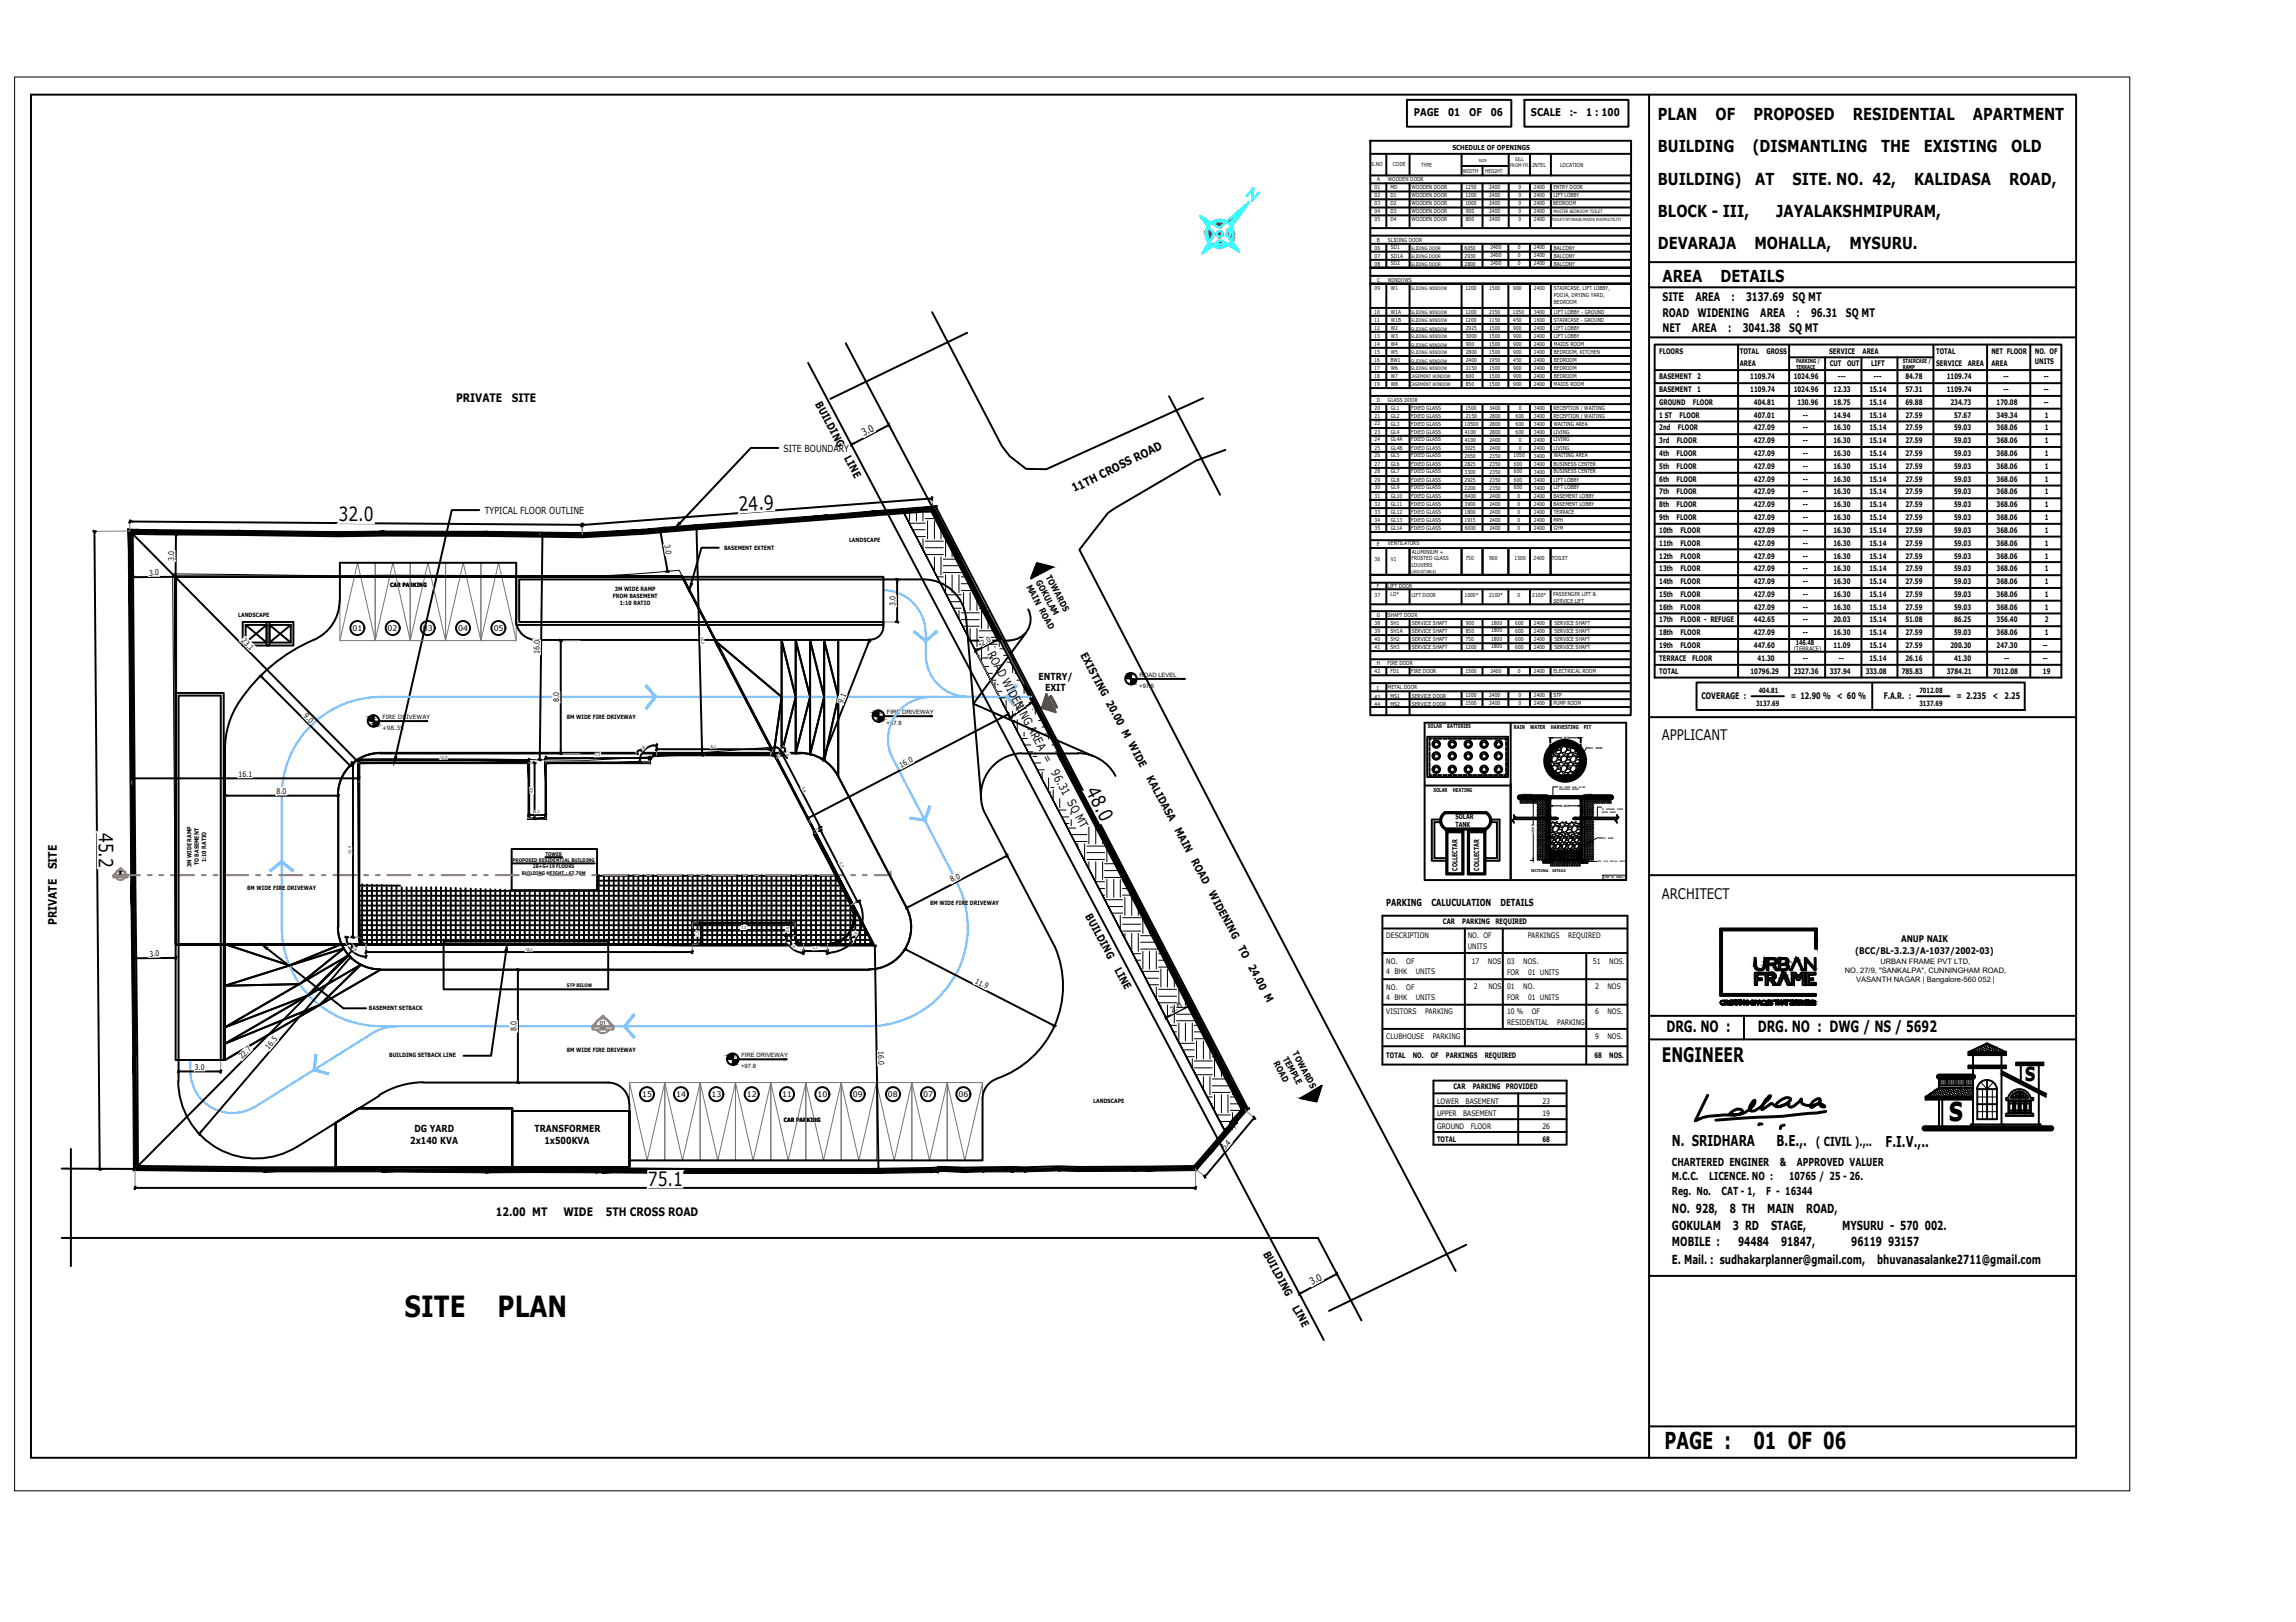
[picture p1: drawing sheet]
<svg xmlns="http://www.w3.org/2000/svg" width="297mm" height="210mm" viewBox="0 0 297 210" stroke-linecap="round" stroke-linejoin="round" font-family="sans-serif">
<defs><g id="words">
<text font-size="4.5" x="252.1" y="145">s</text>
<text font-size="4.4" fill="#0ff" x="160.5" y="27.2">N</text>
<g font-size="3.8">
<text x="52.4" y="170.5">SITE</text>
<text x="64.4" y="170.5">PLAN</text>
</g>
<text font-size="3.4" x="261.9" y="139.8">s</text>
<g font-size="3">
<text x="215.3" y="187.5">PAGE :</text>
<text x="226.8" y="187.5">01 OF 06</text>
</g>
<text font-size="2.6" x="215" y="137.4">ENGINEER</text>
<g font-size="2.5">
<text x="43.8" y="67.5">32.0</text>
<text x="95.6" y="66.2" transform="rotate(-4 95.6 66.2)">24.9</text>
<text x="12.8" y="107.8" transform="rotate(89 12.8 107.8)">45.2</text>
<text x="140.4" y="102.4" transform="rotate(63 140.4 102.4)">48.0</text>
<text x="83.8" y="153.5">75.1</text>
</g>
<g font-size="2.1">
<text x="214.5" y="15.5">PLAN</text>
<text x="221.9" y="15.5">OF</text>
<text x="226.8" y="15.5">PROPOSED</text>
<text x="239.7" y="15.5">RESIDENTIAL</text>
<text x="255.2" y="15.5">APARTMENT</text>
<text x="214.5" y="19.7">BUILDING</text>
<text x="214.5" y="23.9">BUILDING)</text>
<text x="226.7" y="19.7">(DISMANTLING</text>
<text x="227.1" y="23.9">AT</text>
<text x="231.9" y="23.9">SITE. NO. 42,</text>
<text x="243.4" y="19.7">THE</text>
<text x="247.6" y="23.9">KALIDASA</text>
<text x="248.9" y="19.7">EXISTING</text>
<text x="259.9" y="23.9">ROAD,</text>
<text x="260.2" y="19.7">OLD</text>
<text x="214.5" y="28.1">BLOCK - III,</text>
<text x="229.8" y="28.1">JAYALAKSHMIPURAM,</text>
<text x="214.5" y="32.2">DEVARAJA</text>
<text x="227" y="32.2">MOHALLA,</text>
<text x="239.3" y="32.2">MYSURU.</text>
<text x="215.1" y="36.5">AREA</text>
<text x="222.6" y="36.5">DETAILS</text>
</g>
<g font-size="2">
<text x="215.6" y="133.6">DRG. NO :</text>
<text x="227.4" y="133.6">DRG. NO : DWG / NS / 5692</text>
</g>
<g font-size="1.9">
<text x="215" y="95.8">APPLICANT</text>
<text x="215" y="116.3">ARCHITECT</text>
<text x="216.3" y="148.3">N. SRIDHARA</text>
<text x="229.8" y="148.3">B.E.,.</text>
<text x="244" y="148.4">F.I.V.,..</text>
</g>
<g font-size="1.6">
<text x="234.9" y="148.3">( CIVIL ).,..</text>
<text x="216.3" y="157">NO. 928,</text>
<text x="216.3" y="159.1">GOKULAM</text>
<text x="216.3" y="161.3">MOBILE :</text>
<text x="223.8" y="157">8 TH</text>
<text x="224.2" y="159.1">3 RD</text>
<text x="224.9" y="161.3">94484</text>
<text x="228.6" y="157">MAIN</text>
<text x="229.1" y="159.1">STAGE,</text>
<text x="230.4" y="161.3">91847,</text>
<text x="233.7" y="157">ROAD,</text>
<text x="238.3" y="159.1">MYSURU - 570 002.</text>
<text x="239.5" y="161.3">96119 93157</text>
<text x="216.3" y="163.6">E. Mail. : sudhakarplanner@gmail.com,</text>
<text x="242.9" y="163.6">bhuvanasalanke2711@gmail.com</text>
</g>
<g font-size="1.5">
<text x="215.1" y="39">SITE</text>
<text x="215.1" y="41">ROAD</text>
<text x="219.3" y="39">AREA</text>
<text x="219.6" y="41">WIDENING</text>
<text x="224" y="39">:</text>
<text x="225.9" y="39">3137.69</text>
<text x="227.7" y="41">AREA</text>
<text x="231.9" y="39">SQ MT</text>
<text x="232.4" y="41">:</text>
<text x="234.3" y="41">96.31</text>
<text x="238.8" y="41">SQ MT</text>
<text x="215.1" y="43">NET</text>
<text x="218.9" y="43">AREA</text>
<text x="223.6" y="43">:</text>
<text x="225.5" y="43">3041.38</text>
<text x="231.5" y="43">SQ MT</text>
<text x="59" y="52.1">PRIVATE</text>
<text x="66.2" y="52.1">SITE</text>
<text x="139" y="63.7" transform="rotate(-26 139 63.7)">11TH CROSS ROAD</text>
<text x="127.7" y="84.6" transform="rotate(62 127.7 84.6)">ROAD WIDENING AREA = 96.31 SQ MT</text>
<text x="7.4" y="112.5" transform="rotate(-90 7.4 112.5)">SITE</text>
<text x="7.4" y="119.7" transform="rotate(-90 7.4 119.7)">PRIVATE</text>
<text x="64.2" y="157.3">12.00 MT</text>
<text x="72.9" y="157.3">WIDE</text>
<text x="78.4" y="157.3">5TH CROSS ROAD</text>
</g>
<g font-size="1.4">
<text x="182.9" y="15">PAGE</text>
<text x="187.4" y="15">01</text>
<text x="190.1" y="15">OF</text>
<text x="192.9" y="15">06</text>
<text x="198.1" y="15">SCALE</text>
<text x="203.1" y="15">:-</text>
<text x="205.2" y="15">1 : 100</text>
<text x="105.4" y="52.3" transform="rotate(62 105.4 52.3)">BUILDING</text>
<text x="109.2" y="59.3" transform="rotate(62 109.2 59.3)">LINE</text>
<text x="139.7" y="84.8" transform="rotate(62 139.7 84.8)">EXISTING 20.00 M WIDE</text>
<text x="148.3" y="100.7" transform="rotate(62 148.3 100.7)">KALIDASA MAIN ROAD WIDENING TO 24.00 M</text>
<text x="140.4" y="118.6" transform="rotate(62 140.4 118.6)">BUILDING</text>
<text x="144.1" y="125.5" transform="rotate(62 144.1 125.5)">LINE</text>
<text x="216.3" y="150.8">CHARTERED ENGINER</text>
<text x="216.3" y="152.8">M.C.C.</text>
<text x="216.3" y="154.6">Reg. No.</text>
<text x="221.1" y="152.8">LICENCE. NO :</text>
<text x="222.7" y="154.6">CAT - 1,</text>
<text x="228.5" y="154.6">F - 16344</text>
<text x="230.3" y="150.8">&amp;</text>
<text x="231.5" y="152.8">10765 / 25 - 26.</text>
<text x="232.5" y="150.8">APPROVED VALUER</text>
<text x="163.4" y="162.2" transform="rotate(62 163.4 162.2)">BUILDING</text>
<text x="167.1" y="169.2" transform="rotate(62 167.1 169.2)">LINE</text>
</g>
<g font-size="1.3">
<text x="101.4" y="58.4">SITE BOUNDARY</text>
<text x="111.7" y="56.4" transform="rotate(-28 111.7 56.4)">3.0</text>
<text x="62.7" y="66.5">TYPICAL FLOOR OUTLINE</text>
<text x="134.4" y="88">ENTRY/</text>
<text x="135.2" y="89.5">EXIT</text>
<text x="179.4" y="117.2">PARKING</text>
<text x="185.2" y="117.2">CALUCULATION</text>
<text x="194.1" y="117.2">DETAILS</text>
<text x="53.1" y="148.1">2x140 KVA</text>
<text x="53.6" y="146.5">DG YARD</text>
<text x="69.2" y="146.5">TRANSFORMER</text>
<text x="70.4" y="148.1">1x500KVA</text>
<text x="169.7" y="166.3" transform="rotate(-28 169.7 166.3)">3.0</text>
</g>
<g font-size="1.2">
<text x="220.1" y="90.4">COVERAGE :</text>
<text x="231.7" y="90.4">= 12.90 %</text>
<text x="237.7" y="90.4">&lt; 60 %</text>
<text x="243.7" y="90.4">F.A.R. :</text>
<text x="253.1" y="90.4">= 2.235</text>
<text x="257.8" y="90.4">&lt;</text>
<text x="259.3" y="90.4">2.25</text>
<text x="240" y="123.4">(BCC/BL-3.2.3/A-1037/2002-03)</text>
<text x="245.9" y="121.9">ANUP NAIK</text>
</g>
<g font-size="1.1">
<text x="132.7" y="75.9" transform="rotate(62 132.7 75.9)">MAIN ROAD</text>
<text x="134" y="75.3" transform="rotate(62 134 75.3)">GOKULAM</text>
<text x="135.2" y="74.6" transform="rotate(62 135.2 74.6)">TOWARDS</text>
<text x="164.7" y="137.6" transform="rotate(62 164.7 137.6)">ROAD</text>
<text x="165.9" y="137" transform="rotate(61 165.9 137)">TEMPLE</text>
<text x="167.2" y="136.3" transform="rotate(62 167.2 136.3)">TOWARDS</text>
</g>
<g font-size="1">
<text x="214.7" y="45.8">FLOORS</text>
<text x="225.1" y="45.8">TOTAL</text>
<text x="225.1" y="47.4">AREA</text>
<text x="228.5" y="45.8">GROSS</text>
<text x="236.6" y="45.8">SERVICE</text>
<text x="236.7" y="47.4">CUT</text>
<text x="239" y="47.4">OUT</text>
<text x="241" y="45.8">AREA</text>
<text x="242.1" y="47.4">LIFT</text>
<text x="250.5" y="47.4">SERVICE</text>
<text x="250.5" y="45.8">TOTAL</text>
<text x="254.6" y="47.4">AREA</text>
<text x="257.6" y="47.4">AREA</text>
<text x="257.6" y="45.8">NET FLOOR</text>
<text x="263.3" y="45.8">NO. OF</text>
<text x="263.3" y="47.1">UNITS</text>
<text x="214.7" y="52.4">GROUND</text>
<text x="214.7" y="50.7">BASEMENT</text>
<text x="214.7" y="49.1">BASEMENT</text>
<text x="219" y="52.4">FLOOR</text>
<text x="219.6" y="50.7">1</text>
<text x="219.6" y="49.1">2</text>
<text x="226.4" y="49.1">1109.74</text>
<text x="226.4" y="50.7">1109.74</text>
<text x="226.9" y="52.4">404.81</text>
<text x="232.1" y="50.7">1024.96</text>
<text x="232.1" y="49.1">1024.96</text>
<text x="232.5" y="52.4">130.96</text>
<text x="237.2" y="52.4">18.75</text>
<text x="237.2" y="50.7">12.33</text>
<text x="237.8" y="49.1">---</text>
<text x="241.8" y="52.4">15.14</text>
<text x="241.8" y="50.7">15.14</text>
<text x="242.4" y="49.1">---</text>
<text x="246.5" y="52.4">69.88</text>
<text x="246.5" y="50.7">57.31</text>
<text x="246.5" y="49.1">84.78</text>
<text x="251.9" y="50.7">1109.74</text>
<text x="251.9" y="49.1">1109.74</text>
<text x="252.3" y="52.4">234.73</text>
<text x="258.3" y="52.4">170.08</text>
<text x="259.2" y="49.1">--</text>
<text x="259.2" y="50.7">--</text>
<text x="264.4" y="49.1">--</text>
<text x="264.4" y="50.7">--</text>
<text x="264.4" y="52.4">--</text>
<text x="214.7" y="54">1 ST</text>
<text x="214.7" y="55.7">2nd</text>
<text x="214.7" y="57.3">3rd</text>
<text x="214.7" y="59">4th</text>
<text x="216.9" y="59">FLOOR</text>
<text x="216.9" y="57.3">FLOOR</text>
<text x="217.1" y="55.7">FLOOR</text>
<text x="217.3" y="54">FLOOR</text>
<text x="226.9" y="54">407.01</text>
<text x="226.9" y="55.7">427.09</text>
<text x="226.9" y="57.3">427.09</text>
<text x="226.9" y="59">427.09</text>
<text x="233.2" y="54">--</text>
<text x="233.2" y="55.7">--</text>
<text x="233.2" y="57.3">--</text>
<text x="233.2" y="59">--</text>
<text x="237.2" y="54">14.94</text>
<text x="237.2" y="55.7">16.30</text>
<text x="237.2" y="57.3">16.30</text>
<text x="237.2" y="59">16.30</text>
<text x="241.8" y="54">15.14</text>
<text x="241.8" y="55.7">15.14</text>
<text x="241.8" y="57.3">15.14</text>
<text x="241.8" y="59">15.14</text>
<text x="246.5" y="54">27.59</text>
<text x="246.5" y="55.7">27.59</text>
<text x="246.5" y="57.3">27.59</text>
<text x="246.5" y="59">27.59</text>
<text x="252.8" y="54">57.67</text>
<text x="252.8" y="55.7">59.03</text>
<text x="252.8" y="57.3">59.03</text>
<text x="252.8" y="59">59.03</text>
<text x="258.3" y="54">349.34</text>
<text x="258.3" y="55.7">368.06</text>
<text x="258.3" y="57.3">368.06</text>
<text x="258.3" y="59">368.06</text>
<text x="264.5" y="54">1</text>
<text x="264.5" y="55.7">1</text>
<text x="264.5" y="57.3">1</text>
<text x="264.5" y="59">1</text>
<text x="214.7" y="60.7">5th</text>
<text x="214.7" y="62.3">6th</text>
<text x="214.7" y="64">7th</text>
<text x="214.7" y="65.6">8th</text>
<text x="216.9" y="60.7">FLOOR</text>
<text x="216.9" y="62.3">FLOOR</text>
<text x="216.9" y="64">FLOOR</text>
<text x="216.9" y="65.6">FLOOR</text>
<text x="226.9" y="60.7">427.09</text>
<text x="226.9" y="62.3">427.09</text>
<text x="226.9" y="64">427.09</text>
<text x="226.9" y="65.6">427.09</text>
<text x="233.2" y="60.7">--</text>
<text x="233.2" y="62.3">--</text>
<text x="233.2" y="64">--</text>
<text x="233.2" y="65.6">--</text>
<text x="237.2" y="60.7">16.30</text>
<text x="237.2" y="62.3">16.30</text>
<text x="237.2" y="64">16.30</text>
<text x="237.2" y="65.6">16.30</text>
<text x="241.8" y="60.7">15.14</text>
<text x="241.8" y="62.3">15.14</text>
<text x="241.8" y="64">15.14</text>
<text x="241.8" y="65.6">15.14</text>
<text x="246.5" y="60.7">27.59</text>
<text x="246.5" y="62.3">27.59</text>
<text x="246.5" y="64">27.59</text>
<text x="246.5" y="65.6">27.59</text>
<text x="252.8" y="60.7">59.03</text>
<text x="252.8" y="62.3">59.03</text>
<text x="252.8" y="64">59.03</text>
<text x="252.8" y="65.6">59.03</text>
<text x="258.3" y="60.7">368.06</text>
<text x="258.3" y="62.3">368.06</text>
<text x="258.3" y="64">368.06</text>
<text x="258.3" y="65.6">368.06</text>
<text x="264.5" y="60.7">1</text>
<text x="264.5" y="62.3">1</text>
<text x="264.5" y="64">1</text>
<text x="264.5" y="65.6">1</text>
<text x="86" y="70.5" transform="rotate(79 86 70.5)">3.0</text>
<text x="214.7" y="67.3">9th</text>
<text x="214.7" y="68.9">10th</text>
<text x="214.7" y="70.6">11th</text>
<text x="216.9" y="67.3">FLOOR</text>
<text x="217.4" y="68.9">FLOOR</text>
<text x="217.4" y="70.6">FLOOR</text>
<text x="226.9" y="67.3">427.09</text>
<text x="226.9" y="68.9">427.09</text>
<text x="226.9" y="70.6">427.09</text>
<text x="233.2" y="67.3">--</text>
<text x="233.2" y="68.9">--</text>
<text x="233.2" y="70.6">--</text>
<text x="237.2" y="67.3">16.30</text>
<text x="237.2" y="68.9">16.30</text>
<text x="237.2" y="70.6">16.30</text>
<text x="241.8" y="67.3">15.14</text>
<text x="241.8" y="68.9">15.14</text>
<text x="241.8" y="70.6">15.14</text>
<text x="246.5" y="67.3">27.59</text>
<text x="246.5" y="68.9">27.59</text>
<text x="246.5" y="70.6">27.59</text>
<text x="252.8" y="67.3">59.03</text>
<text x="252.8" y="68.9">59.03</text>
<text x="252.8" y="70.6">59.03</text>
<text x="258.3" y="67.3">368.06</text>
<text x="258.3" y="68.9">368.06</text>
<text x="258.3" y="70.6">368.06</text>
<text x="264.5" y="67.3">1</text>
<text x="264.5" y="68.9">1</text>
<text x="264.5" y="70.6">1</text>
<text x="19.3" y="74.5" transform="rotate(-2 19.3 74.5)">3.0</text>
<text x="22.5" y="72.6" transform="rotate(-90 22.5 72.6)">3.0</text>
<text x="214.7" y="73.9">13th</text>
<text x="214.7" y="75.6">14th</text>
<text x="214.7" y="72.3">12th</text>
<text x="214.7" y="77.2">15th</text>
<text x="217.4" y="73.9">FLOOR</text>
<text x="217.4" y="75.6">FLOOR</text>
<text x="217.4" y="72.3">FLOOR</text>
<text x="217.4" y="77.2">FLOOR</text>
<text x="226.9" y="72.3">427.09</text>
<text x="226.9" y="73.9">427.09</text>
<text x="226.9" y="75.6">427.09</text>
<text x="226.9" y="77.2">427.09</text>
<text x="233.2" y="72.3">--</text>
<text x="233.2" y="73.9">--</text>
<text x="233.2" y="75.6">--</text>
<text x="233.2" y="77.2">--</text>
<text x="237.2" y="72.3">16.30</text>
<text x="237.2" y="73.9">16.30</text>
<text x="237.2" y="75.6">16.30</text>
<text x="237.2" y="77.2">16.30</text>
<text x="241.8" y="72.3">15.14</text>
<text x="241.8" y="73.9">15.14</text>
<text x="241.8" y="75.6">15.14</text>
<text x="241.8" y="77.2">15.14</text>
<text x="246.5" y="72.3">27.59</text>
<text x="246.5" y="73.9">27.59</text>
<text x="246.5" y="75.6">27.59</text>
<text x="246.5" y="77.2">27.59</text>
<text x="252.8" y="72.3">59.03</text>
<text x="252.8" y="73.9">59.03</text>
<text x="252.8" y="75.6">59.03</text>
<text x="252.8" y="77.2">59.03</text>
<text x="258.3" y="72.3">368.06</text>
<text x="258.3" y="73.9">368.06</text>
<text x="258.3" y="75.6">368.06</text>
<text x="258.3" y="77.2">368.06</text>
<text x="264.5" y="72.3">1</text>
<text x="264.5" y="73.9">1</text>
<text x="264.5" y="75.6">1</text>
<text x="264.5" y="77.2">1</text>
<text x="31.1" y="82.9" transform="rotate(46 31.1 82.9)">23.1</text>
<text x="45.6" y="81.6">01</text>
<text x="50.2" y="81.6">02</text>
<text x="54.7" y="81.6">03</text>
<text x="59.3" y="81.6">04</text>
<text x="63.9" y="81.6">05</text>
<text x="115.9" y="78.4" transform="rotate(-90 115.9 78.4)">3.0</text>
<text x="127.1" y="83.5" transform="rotate(-27 127.1 83.5)">2.0</text>
<text x="214.7" y="78.9">16th</text>
<text x="214.7" y="80.5">17th</text>
<text x="214.7" y="82.2">18th</text>
<text x="214.7" y="83.9">19th</text>
<text x="217.4" y="78.9">FLOOR</text>
<text x="217.4" y="80.5">FLOOR - REFUGE</text>
<text x="217.4" y="82.2">FLOOR</text>
<text x="217.4" y="83.9">FLOOR</text>
<text x="226.9" y="80.5">442.65</text>
<text x="226.9" y="82.2">427.09</text>
<text x="226.9" y="83.8">447.60</text>
<text x="226.9" y="78.9">427.09</text>
<text x="233.2" y="78.9">--</text>
<text x="233.2" y="80.5">--</text>
<text x="233.2" y="82.2">--</text>
<text x="237.2" y="80.5">20.03</text>
<text x="237.2" y="82.2">16.30</text>
<text x="237.2" y="83.9">11.09</text>
<text x="237.2" y="78.9">16.30</text>
<text x="241.8" y="78.9">15.14</text>
<text x="241.8" y="80.5">15.14</text>
<text x="241.8" y="82.2">15.14</text>
<text x="241.8" y="83.9">15.14</text>
<text x="246.5" y="78.9">27.59</text>
<text x="246.5" y="80.5">51.08</text>
<text x="246.5" y="82.2">27.59</text>
<text x="246.5" y="83.9">27.59</text>
<text x="252.3" y="83.9">200.30</text>
<text x="252.8" y="80.5">86.25</text>
<text x="252.8" y="82.2">59.03</text>
<text x="252.8" y="78.9">59.03</text>
<text x="258.3" y="80.5">356.40</text>
<text x="258.3" y="82.2">368.06</text>
<text x="258.3" y="83.9">247.30</text>
<text x="258.3" y="78.9">368.06</text>
<text x="264.3" y="83.9">--</text>
<text x="264.5" y="78.9">1</text>
<text x="264.5" y="80.5">2</text>
<text x="264.5" y="82.2">1</text>
<text x="69.8" y="84.6" transform="rotate(-89 69.8 84.6)">16.0</text>
<text x="214.7" y="87.2">TOTAL</text>
<text x="214.7" y="85.5">TERRACE</text>
<text x="218.9" y="85.5">FLOOR</text>
<text x="226.5" y="87.2">10796.29</text>
<text x="227.4" y="85.5">41.30</text>
<text x="232.1" y="87.2">2327.36</text>
<text x="233.2" y="85.5">--</text>
<text x="236.7" y="87.2">337.94</text>
<text x="237.9" y="85.5">--</text>
<text x="241.4" y="87.2">333.08</text>
<text x="241.8" y="85.5">15.14</text>
<text x="246" y="87.2">785.83</text>
<text x="246.5" y="85.5">26.16</text>
<text x="251.9" y="87.2">3784.21</text>
<text x="252.8" y="85.5">41.30</text>
<text x="257.9" y="87.2">7012.08</text>
<text x="259.3" y="85.5">--</text>
<text x="264.3" y="85.5">--</text>
<text x="264.3" y="87.2">19</text>
<text x="39.2" y="92.7" transform="rotate(45 39.2 92.7)">9.0</text>
<text x="72.3" y="90.9" transform="rotate(-90 72.3 90.9)">8.0</text>
<text x="109" y="91.1" transform="rotate(-68 109 91.1)">9.1</text>
<text x="131.5" y="92" transform="rotate(-33 131.5 92)">2.0</text>
<text x="30.8" y="100.5">16.1</text>
<text x="116.6" y="99.4" transform="rotate(-28 116.6 99.4)">16.0</text>
<text x="35.8" y="102.8">8.0</text>
<text x="123.1" y="114.2" transform="rotate(-27 123.1 114.2)">8.0</text>
<text x="186.7" y="119.6">CAR</text>
<text x="189.2" y="119.6">PARKING</text>
<text x="193.5" y="119.6">REQUIRED</text>
<text x="19.3" y="123.8" transform="rotate(-2 19.3 123.8)">3.0</text>
<text x="179.4" y="121.4">DESCRIPTION</text>
<text x="179.4" y="124.7">NO.</text>
<text x="181.9" y="124.7">OF</text>
<text x="189.9" y="121.4">NO. OF</text>
<text x="189.9" y="122.8">UNITS</text>
<text x="190.4" y="124.8">17</text>
<text x="192.5" y="124.8">NOS</text>
<text x="195" y="124.8">03</text>
<text x="197.1" y="124.8">NOS.</text>
<text x="197.6" y="121.4">PARKINGS</text>
<text x="202.9" y="121.4">REQUIRED</text>
<text x="206.1" y="124.8">51</text>
<text x="208.2" y="124.8">NOS.</text>
<text x="238.7" y="125.9">NO. 27/9, &quot;SANKALPA&quot;, CUNNINGHAM ROAD,</text>
<text x="243.3" y="124.7">URBAN FRAME PVT LTD,</text>
<text x="126.1" y="127.2" transform="rotate(26 126.1 127.2)">11.9</text>
<text x="151.6" y="131.1" transform="rotate(-28 151.6 131.1)">2.0</text>
<text x="179.4" y="131.2">VISITORS</text>
<text x="179.4" y="126.1">4 BHK</text>
<text x="179.4" y="128.1">NO.</text>
<text x="179.4" y="129.5">4 BHK</text>
<text x="181.9" y="128.1">OF</text>
<text x="183.2" y="126.1">UNITS</text>
<text x="183.2" y="129.5">UNITS</text>
<text x="184.4" y="131.2">PARKING</text>
<text x="190.7" y="128">2</text>
<text x="192.6" y="128">NOS</text>
<text x="195" y="126.2">FOR</text>
<text x="195" y="128">01</text>
<text x="195" y="129.4">FOR</text>
<text x="195" y="131.2">10 %</text>
<text x="197.1" y="128">NO.</text>
<text x="197.7" y="126.2">01 UNITS</text>
<text x="197.7" y="129.4">01 UNITS</text>
<text x="198.2" y="131.2">OF</text>
<text x="206.4" y="131.2">6</text>
<text x="206.4" y="128">2</text>
<text x="208" y="131.2">NOS.</text>
<text x="208" y="128">NOS</text>
<text x="240.1" y="127.1">VASANTH NAGAR | Bangalore-560 052 |</text>
<text x="31.3" y="137.1" transform="rotate(-45 31.3 137.1)">22.7</text>
<text x="34.8" y="135.9" transform="rotate(-50 34.8 135.9)">16.5</text>
<text x="66.8" y="133.4" transform="rotate(-90 66.8 133.4)">8.0</text>
<text x="113.6" y="136" transform="rotate(89 113.6 136)">16.0</text>
<text x="179.4" y="134.5">CLUBHOUSE</text>
<text x="179.4" y="136.9">TOTAL</text>
<text x="182.8" y="136.9">NO.</text>
<text x="185.1" y="136.9">OF</text>
<text x="185.3" y="134.5">PARKING</text>
<text x="187.1" y="136.9">PARKINGS</text>
<text x="192.1" y="136.9">REQUIRED</text>
<text x="195" y="132.6">RESIDENTIAL</text>
<text x="201.4" y="132.6">PARKING</text>
<text x="206.3" y="136.9">68</text>
<text x="206.4" y="134.5">9</text>
<text x="208" y="134.5">NOS.</text>
<text x="208.2" y="136.9">NOS.</text>
<text x="25.2" y="138.4">3.0</text>
<text x="83.1" y="142">15</text>
<text x="87.5" y="142">14</text>
<text x="92.1" y="142">13</text>
<text x="96.6" y="142">12</text>
<text x="101.2" y="142">11</text>
<text x="105.8" y="142">10</text>
<text x="110.3" y="142">09</text>
<text x="114.9" y="142">08</text>
<text x="119.5" y="142">07</text>
<text x="124" y="142">06</text>
<text x="185.9" y="142.8">LOWER</text>
<text x="188" y="140.9">CAR</text>
<text x="189.6" y="142.8">BASEMENT</text>
<text x="190.5" y="140.9">PARKING</text>
<text x="194.8" y="140.9">PROVIDED</text>
<text x="199.5" y="142.8">23</text>
<text x="158.5" y="148.9" transform="rotate(-50 158.5 148.9)">5.4</text>
<text x="185.9" y="144.5">UPPER</text>
<text x="185.9" y="146.1">GROUND</text>
<text x="185.9" y="147.8">TOTAL</text>
<text x="189.3" y="144.5">BASEMENT</text>
<text x="190.3" y="146.1">FLOOR</text>
<text x="199.5" y="144.5">19</text>
<text x="199.5" y="146.1">26</text>
<text x="199.5" y="147.8">68</text>
</g>
<g font-size=".9">
<text x="187.9" y="19.4">SCHEDULE OF OPENINGS</text>
<text x="232.3" y="83.5">146.48</text>
<text x="227.5" y="89.7">404.81</text>
<text x="248.3" y="89.7">7012.08</text>
<text x="227.2" y="91.4">3137.69</text>
<text x="248.3" y="91.4">3137.69</text>
<text x="188.3" y="106">SOLAR</text>
<text x="188.3" y="107">TANK</text>
<text x="188.6" y="112.7" transform="rotate(-90 188.6 112.7)">COLLECTAR</text>
<text x="191.4" y="112.7" transform="rotate(-90 191.4 112.7)">COLLECTAR</text>
</g>
<g font-size=".8">
<text x="93.7" y="71.2">BASEMENT EXTENT</text>
<text x="109.8" y="70.1">LANDSCAPE</text>
<text x="50.5" y="75.9">CAR PARKING</text>
<text x="79.3" y="77.4">FROM BASEMENT</text>
<text x="79.5" y="76.4">3M WIDE RAMP</text>
<text x="30.8" y="79.9">LANDSCAPE</text>
<text x="80.2" y="78.3">1:10 RATIO</text>
<text x="147.4" y="89">+97.5</text>
<text x="147.4" y="87.6">ROAD LEVEL</text>
<text x="232.1" y="84.2">(TERRACE)</text>
<text x="49.4" y="94.4">+98.35</text>
<text x="49.5" y="93">FIRE DRIVEWAY</text>
<text x="73.3" y="93">8M WIDE FIRE DRIVEWAY</text>
<text x="114.7" y="93.8">+97.8</text>
<text x="114.8" y="92.4">FIRE DRIVEWAY</text>
<text x="24.8" y="112.2" transform="rotate(-90 24.8 112.2)">3M WIDE RAMP</text>
<text x="25.7" y="112" transform="rotate(-90 25.7 112)">TO BASEMENT</text>
<text x="26.7" y="111.6" transform="rotate(-90 26.7 111.6)">1:10 RATIO</text>
<text x="32" y="115.2">8M WIDE FIRE DRIVEWAY</text>
<text x="120.3" y="117.2">8M WIDE FIRE DRIVEWAY</text>
<text x="47.7" y="130.7">BASEMENT SETBACK</text>
<text x="50.4" y="136.8">BUILDING SETBACK LINE</text>
<text x="73.3" y="136.2">8M WIDE FIRE DRIVEWAY</text>
<text x="77.6" y="132.6">01</text>
<text x="95.9" y="136.8">FIRE DRIVEWAY</text>
<text x="95.9" y="138.2">+97.8</text>
<text x="141.4" y="142.7">LANDSCAPE</text>
<text x="101.4" y="145.2">CAR PARKING</text>
</g>
<g font-size=".7">
<text x="177.4" y="21.5">S.NO</text>
<text x="178.2" y="23.5">A</text>
<text x="179.6" y="23.5">WOODEN DOOR</text>
<text x="180.2" y="21.5">CODE</text>
<text x="183.8" y="21.6">TYPE</text>
<text x="189.3" y="22.3">WIDTH</text>
<text x="192.1" y="22.3">HEIGHT</text>
<text x="198" y="21.6">LINTEL</text>
<text x="201.8" y="21.6">LOCATION</text>
<text x="177.8" y="28.5">05</text>
<text x="177.8" y="24.4">01</text>
<text x="177.8" y="26.5">03</text>
<text x="177.8" y="27.6">04</text>
<text x="177.8" y="25.5">02</text>
<text x="179.9" y="28.6">D4</text>
<text x="179.9" y="26.5">D2</text>
<text x="179.9" y="27.6">D3</text>
<text x="179.9" y="25.5">D1</text>
<text x="179.9" y="24.4">MD</text>
<text x="182.6" y="26.5">WOODEN DOOR</text>
<text x="182.6" y="28.6">WOODEN DOOR</text>
<text x="182.6" y="24.4">WOODEN DOOR</text>
<text x="182.6" y="27.6">WOODEN DOOR</text>
<text x="182.6" y="25.5">WOODEN DOOR</text>
<text x="189.6" y="26.5">1000</text>
<text x="189.6" y="25.5">1200</text>
<text x="189.6" y="24.5">1250</text>
<text x="189.6" y="28.6">800</text>
<text x="189.6" y="27.6">900</text>
<text x="192.6" y="28.6">2400</text>
<text x="192.6" y="26.5">2400</text>
<text x="192.6" y="27.6">2400</text>
<text x="192.6" y="25.5">2400</text>
<text x="192.6" y="24.4">2400</text>
<text x="196.5" y="26.5">0</text>
<text x="196.5" y="28.6">0</text>
<text x="196.5" y="27.6">0</text>
<text x="196.5" y="24.4">0</text>
<text x="196.5" y="25.5">0</text>
<text x="198.4" y="26.5">2400</text>
<text x="198.4" y="28.6">2400</text>
<text x="198.4" y="27.6">2400</text>
<text x="198.4" y="24.4">2400</text>
<text x="198.4" y="25.5">2400</text>
<text x="200.9" y="26.5">BEDROOM</text>
<text x="201" y="25.5">LIFT LOBBY</text>
<text x="201" y="24.4">ENTRY DOOR</text>
<text x="177.8" y="32.3">06</text>
<text x="177.8" y="34.4">08</text>
<text x="177.8" y="33.4">07</text>
<text x="178.1" y="31.3">B</text>
<text x="179.6" y="31.3">SLIDING DOOR</text>
<text x="179.9" y="32.3">SD1</text>
<text x="179.9" y="34.3">SD2</text>
<text x="179.9" y="33.3">SD1A</text>
<text x="189.5" y="32.4">6050</text>
<text x="189.5" y="34.5">2800</text>
<text x="189.5" y="33.4">2930</text>
<text x="192.8" y="32.3">2400</text>
<text x="192.8" y="34.3">2400</text>
<text x="192.8" y="33.3">2400</text>
<text x="196.4" y="34.3">0</text>
<text x="196.4" y="32.3">0</text>
<text x="196.4" y="33.3">0</text>
<text x="198.4" y="34.3">2400</text>
<text x="198.4" y="32.3">2400</text>
<text x="198.4" y="33.3">2400</text>
<text x="201" y="32.4">BALCONY</text>
<text x="201" y="34.5">BALCONY</text>
<text x="201" y="33.4">BALCONY</text>
<text x="177.8" y="40.6">10</text>
<text x="177.8" y="41.7">11</text>
<text x="177.8" y="37.5">09</text>
<text x="178.2" y="36.5">C</text>
<text x="179.6" y="36.5">WINDOWS</text>
<text x="179.9" y="40.6">W1A</text>
<text x="179.9" y="41.6">W1B</text>
<text x="179.9" y="37.5">W1</text>
<text x="189.6" y="41.6">1200</text>
<text x="189.6" y="40.6">1200</text>
<text x="189.6" y="37.5">1200</text>
<text x="192.6" y="41.6">1150</text>
<text x="192.6" y="40.6">2350</text>
<text x="192.6" y="37.5">1500</text>
<text x="195.7" y="40.6">1050</text>
<text x="195.8" y="41.6">450</text>
<text x="195.8" y="37.5">900</text>
<text x="198.4" y="41.6">1600</text>
<text x="198.4" y="37.5">2400</text>
<text x="198.4" y="40.6">3400</text>
<text x="201" y="41.7">STAIRCASE - GROUND</text>
<text x="201" y="40.7">LIFT LOBBY - GROUND</text>
<text x="201" y="37.6">STAIRCASE, LIFT LOBBY,</text>
<text x="201" y="38.4">POOJA, DRYING YARD,</text>
<text x="201" y="39.3">BEDROOM</text>
<text x="177.8" y="45.8">15</text>
<text x="177.8" y="46.8">16</text>
<text x="177.8" y="42.7">12</text>
<text x="177.8" y="43.7">13</text>
<text x="177.8" y="44.8">14</text>
<text x="177.8" y="47.9">17</text>
<text x="179.9" y="46.8">BW1</text>
<text x="179.9" y="45.8">W5</text>
<text x="179.9" y="42.7">W2</text>
<text x="179.9" y="44.8">W4</text>
<text x="179.9" y="43.7">W3</text>
<text x="179.9" y="47.9">W6</text>
<text x="189.6" y="45.8">2800</text>
<text x="189.6" y="46.8">2400</text>
<text x="189.6" y="42.6">2925</text>
<text x="189.6" y="44.7">900</text>
<text x="189.6" y="43.7">3000</text>
<text x="189.6" y="47.9">2150</text>
<text x="192.6" y="45.8">1500</text>
<text x="192.6" y="46.8">1950</text>
<text x="192.6" y="42.6">1500</text>
<text x="192.6" y="43.7">1500</text>
<text x="192.6" y="44.7">1500</text>
<text x="192.6" y="47.9">1500</text>
<text x="195.8" y="45.8">900</text>
<text x="195.8" y="46.8">450</text>
<text x="195.8" y="42.6">900</text>
<text x="195.8" y="44.7">900</text>
<text x="195.8" y="43.7">900</text>
<text x="195.8" y="47.9">900</text>
<text x="198.4" y="45.8">2400</text>
<text x="198.4" y="46.8">2400</text>
<text x="198.4" y="42.6">2400</text>
<text x="198.4" y="43.7">2400</text>
<text x="198.4" y="44.7">2400</text>
<text x="198.4" y="47.9">2400</text>
<text x="201" y="45.8">BEDROOM, KITCHEN</text>
<text x="201" y="46.9">BEDROOM</text>
<text x="201" y="42.7">LIFT LOBBY</text>
<text x="201" y="43.8">LIFT LOBBY</text>
<text x="201" y="44.8">MAIDS ROOM</text>
<text x="201" y="47.9">BEDROOM</text>
<text x="232.4" y="47">PARKING /</text>
<text x="232.4" y="47.7">TERRACE</text>
<text x="246.2" y="47">STAIRCASE /</text>
<text x="246.2" y="47.7">RAMP</text>
<text x="177.8" y="48.9">18</text>
<text x="177.8" y="50">19</text>
<text x="177.8" y="53">20</text>
<text x="178.1" y="52">D</text>
<text x="179.6" y="52">GLASS DOOR</text>
<text x="179.9" y="53">GL1</text>
<text x="179.9" y="48.9">W7</text>
<text x="179.9" y="49.9">W8</text>
<text x="182.6" y="53">FIXED GLASS</text>
<text x="189.6" y="53.1">1500</text>
<text x="189.6" y="48.9">600</text>
<text x="189.6" y="49.9">850</text>
<text x="192.6" y="48.9">1500</text>
<text x="192.6" y="49.9">1500</text>
<text x="192.7" y="53">3400</text>
<text x="195.8" y="48.9">900</text>
<text x="195.8" y="49.9">900</text>
<text x="196.5" y="53">0</text>
<text x="198.4" y="53">3400</text>
<text x="198.4" y="48.9">2400</text>
<text x="198.4" y="49.9">2400</text>
<text x="201" y="53">RECEPTION / WAITING</text>
<text x="201" y="49">BEDROOM</text>
<text x="201" y="50">MAIDS ROOM</text>
<text x="177.8" y="54">21</text>
<text x="177.8" y="55">22</text>
<text x="177.8" y="56.1">23</text>
<text x="177.8" y="57.1">24</text>
<text x="177.8" y="58.2">25</text>
<text x="177.8" y="59.2">26</text>
<text x="179.9" y="55.1">GL3</text>
<text x="179.9" y="56.1">GL4</text>
<text x="179.9" y="59.2">GL5</text>
<text x="179.9" y="54">GL2</text>
<text x="179.9" y="57.1">GL4A</text>
<text x="179.9" y="58.2">GL4B</text>
<text x="182.6" y="56.1">FIXED GLASS</text>
<text x="182.6" y="59.2">FIXED GLASS</text>
<text x="182.6" y="55.1">FIXED GLASS</text>
<text x="182.6" y="54">FIXED GLASS</text>
<text x="182.6" y="57.1">FIXED GLASS</text>
<text x="182.6" y="58.2">FIXED GLASS</text>
<text x="189.5" y="59.3">2650</text>
<text x="189.5" y="55.1">10500</text>
<text x="189.5" y="58.2">3025</text>
<text x="189.5" y="56.1">4100</text>
<text x="189.5" y="57.2">4100</text>
<text x="189.6" y="54.1">2150</text>
<text x="192.7" y="54.1">2800</text>
<text x="192.7" y="56.1">2800</text>
<text x="192.7" y="55.1">2800</text>
<text x="192.7" y="59.2">2350</text>
<text x="192.7" y="57.2">2400</text>
<text x="192.7" y="58.2">2400</text>
<text x="195.8" y="59.2">1050</text>
<text x="196.1" y="54">600</text>
<text x="196.1" y="56.1">600</text>
<text x="196.1" y="55.1">600</text>
<text x="196.5" y="57.2">0</text>
<text x="196.5" y="58.2">0</text>
<text x="198.4" y="56.1">3400</text>
<text x="198.4" y="59.2">3400</text>
<text x="198.4" y="55.1">3400</text>
<text x="198.4" y="54.1">3400</text>
<text x="198.4" y="57.2">2400</text>
<text x="198.4" y="58.2">2400</text>
<text x="201" y="56.1">LIVING</text>
<text x="201" y="54">RECEPTION / WAITING</text>
<text x="201" y="57.1">LIVING</text>
<text x="201" y="58.2">LIVING</text>
<text x="201" y="59.2">WAITING AREA</text>
<text x="201" y="55.1">WAITING AREA</text>
<text x="177.8" y="60.3">27</text>
<text x="177.8" y="61.3">28</text>
<text x="177.8" y="62.3">29</text>
<text x="177.8" y="63.3">30</text>
<text x="177.8" y="64.4">31</text>
<text x="177.8" y="65.4">32</text>
<text x="179.9" y="64.4">GL10</text>
<text x="179.9" y="65.4">GL11</text>
<text x="179.9" y="62.3">GL8</text>
<text x="179.9" y="63.3">GL9</text>
<text x="179.9" y="60.3">GL6</text>
<text x="179.9" y="61.3">GL7</text>
<text x="182.6" y="63.3">FIXED GLASS</text>
<text x="182.6" y="65.4">FIXED GLASS</text>
<text x="182.6" y="62.3">FIXED GLASS</text>
<text x="182.6" y="61.3">FIXED GLASS</text>
<text x="182.6" y="60.3">FIXED GLASS</text>
<text x="182.6" y="64.4">FIXED GLASS</text>
<text x="189.5" y="63.4">2200</text>
<text x="189.5" y="65.5">3900</text>
<text x="189.5" y="61.4">3300</text>
<text x="189.5" y="62.4">2925</text>
<text x="189.5" y="60.3">2825</text>
<text x="189.5" y="64.4">6400</text>
<text x="192.7" y="64.4">2400</text>
<text x="192.7" y="65.5">2400</text>
<text x="192.7" y="63.4">2350</text>
<text x="192.7" y="60.3">2350</text>
<text x="192.7" y="62.4">2350</text>
<text x="192.7" y="61.3">2350</text>
<text x="195.9" y="63.3">600</text>
<text x="195.9" y="62.3">600</text>
<text x="195.9" y="60.3">600</text>
<text x="195.9" y="61.3">600</text>
<text x="196.3" y="65.4">0</text>
<text x="196.3" y="64.4">0</text>
<text x="198.4" y="64.4">2400</text>
<text x="198.4" y="65.5">2400</text>
<text x="198.4" y="63.4">3400</text>
<text x="198.4" y="61.3">3400</text>
<text x="198.4" y="62.4">3400</text>
<text x="198.4" y="60.3">3400</text>
<text x="201" y="61.3">BUSINESS CENTER</text>
<text x="201" y="62.3">LIFT LOBBY</text>
<text x="201" y="63.3">LIFT LOBBY</text>
<text x="201" y="64.4">BASEMENT LOBBY</text>
<text x="201" y="60.3">BUSINESS CENTER</text>
<text x="201" y="65.4">BASEMENT LOBBY</text>
<text x="177.8" y="66.5">33</text>
<text x="177.8" y="67.5">34</text>
<text x="177.8" y="68.6">35</text>
<text x="178.1" y="70.6">E</text>
<text x="179.6" y="70.6">VENTILATORS</text>
<text x="179.9" y="66.5">GL12</text>
<text x="179.9" y="67.5">GL13</text>
<text x="179.9" y="68.6">GL14</text>
<text x="182.6" y="66.5">FIXED GLASS</text>
<text x="182.6" y="67.5">FIXED GLASS</text>
<text x="182.6" y="68.6">FIXED GLASS</text>
<text x="182.7" y="71.6">ALUMINIUM +</text>
<text x="189.5" y="66.5">1800</text>
<text x="189.5" y="67.6">1915</text>
<text x="189.5" y="68.6">6000</text>
<text x="192.7" y="66.5">2400</text>
<text x="192.7" y="67.5">2400</text>
<text x="192.7" y="68.6">2400</text>
<text x="196.3" y="66.5">0</text>
<text x="196.3" y="67.5">0</text>
<text x="196.3" y="68.6">0</text>
<text x="198.4" y="66.5">2400</text>
<text x="198.4" y="67.5">2400</text>
<text x="198.4" y="68.6">2400</text>
<text x="201" y="67.5">MPH</text>
<text x="201" y="66.5">TERRACE</text>
<text x="201" y="68.6">GYM</text>
<text x="177.8" y="72.6">36</text>
<text x="177.8" y="77.2">37</text>
<text x="178.1" y="76.1">F</text>
<text x="179.5" y="76">LIFT DOOR</text>
<text x="179.9" y="77.2">LD*</text>
<text x="179.9" y="72.6">V1</text>
<text x="182.6" y="72.5">FROSTED GLASS</text>
<text x="182.6" y="73.4">LOUVERS</text>
<text x="182.6" y="77.3">LIFT DOOR</text>
<text x="189.5" y="77.3">1000*</text>
<text x="189.6" y="72.5">750</text>
<text x="192.6" y="72.5">900</text>
<text x="192.6" y="77.3">2100*</text>
<text x="195.9" y="72.5">1500</text>
<text x="196.3" y="77.3">0</text>
<text x="198.2" y="77.3">2100*</text>
<text x="198.4" y="72.5">2400</text>
<text x="200.8" y="72.5">TOILET</text>
<text x="200.9" y="77.2">PASSENGER LIFT &amp;</text>
<text x="177.8" y="82.9">40</text>
<text x="177.8" y="80.9">38</text>
<text x="177.8" y="81.9">39</text>
<text x="178.1" y="79.9">G</text>
<text x="179.6" y="79.9">SHAFT DOOR</text>
<text x="179.9" y="84">SH3</text>
<text x="179.9" y="80.9">SH1</text>
<text x="179.9" y="82.9">SH2</text>
<text x="179.9" y="81.9">SH1A</text>
<text x="182.7" y="84">SERVICE SHAFT</text>
<text x="182.7" y="82.9">SERVICE SHAFT</text>
<text x="182.7" y="80.9">SERVICE SHAFT</text>
<text x="182.7" y="81.9">SERVICE SHAFT</text>
<text x="189.6" y="84">1200</text>
<text x="189.6" y="82.9">750</text>
<text x="189.6" y="81.9">850</text>
<text x="189.6" y="80.9">900</text>
<text x="192.9" y="82.9">1800</text>
<text x="192.9" y="83.9">1800</text>
<text x="192.9" y="80.8">1800</text>
<text x="192.9" y="81.8">1800</text>
<text x="196" y="84">600</text>
<text x="196" y="80.9">600</text>
<text x="196" y="82.9">600</text>
<text x="196" y="81.9">600</text>
<text x="198.4" y="84">2400</text>
<text x="198.4" y="82.9">2400</text>
<text x="198.4" y="80.9">2400</text>
<text x="198.4" y="81.9">2400</text>
<text x="201" y="78">SERVICE LIFT</text>
<text x="201.1" y="82.9">SERVICE SHAFT</text>
<text x="201.1" y="80.9">SERVICE SHAFT</text>
<text x="201.1" y="81.9">SERVICE SHAFT</text>
<text x="177.8" y="84">41</text>
<text x="177.8" y="87.1">42</text>
<text x="178.1" y="89.3">I</text>
<text x="178.1" y="86.1">H</text>
<text x="179.5" y="89.2">METAL DOOR</text>
<text x="179.5" y="86.1">FIRE DOOR</text>
<text x="179.9" y="87.1">FD1</text>
<text x="182.6" y="87.1">FIRE DOOR</text>
<text x="189.6" y="87.1">1500</text>
<text x="192.8" y="87.1">2400</text>
<text x="196.4" y="87.1">0</text>
<text x="198.4" y="87.1">2400</text>
<text x="201" y="87.1">ELECTRICAL ROOM</text>
<text x="201.1" y="84">SERVICE SHAFT</text>
<text x="177.8" y="91.4">44</text>
<text x="177.8" y="90.4">43</text>
<text x="179.9" y="90.4">MS1</text>
<text x="179.9" y="91.4">MS2</text>
<text x="182.7" y="91.4">SERVICE DOOR</text>
<text x="182.7" y="90.4">SERVICE DOOR</text>
<text x="184.7" y="94.2">SOLAR</text>
<text x="187.2" y="94.2">BATTERIES</text>
<text x="189.6" y="91.2">1500</text>
<text x="189.6" y="90.2">1200</text>
<text x="192.6" y="91.2">2400</text>
<text x="192.6" y="90.2">2400</text>
<text x="195.9" y="94.4">RAIN</text>
<text x="196.5" y="91.2">0</text>
<text x="196.5" y="90.2">0</text>
<text x="198" y="94.4">WATER</text>
<text x="198.4" y="90.2">2400</text>
<text x="198.4" y="91.2">2400</text>
<text x="200.6" y="94.4">HARVESTING</text>
<text x="201" y="91.2">PUMP ROOM</text>
<text x="201" y="90.2">STP</text>
<text x="204.9" y="94.4">PIT</text>
<text x="185.4" y="102.5">SOLAR</text>
<text x="187.9" y="102.5">HEATING</text>
<text x="66.3" y="111.6">PROPOSED RESIDENTIAL BUILDING</text>
<text x="67.5" y="113.2">BUILDING HEIGHT : 67.70M</text>
<text x="68.9" y="112.4">2B+G+19 FLOORS</text>
<text x="70.6" y="110.8">TOWER</text>
</g>
<g font-size=".6">
<text x="195.4" y="21.6">FROM FFL</text>
<text x="196" y="20.8">SILL</text>
<text x="201" y="27.6">MASTER BEDROOM TOILET</text>
<text x="182.5" y="34.4">SLIDING DOOR</text>
<text x="182.5" y="32.4">SLIDING DOOR</text>
<text x="182.5" y="33.4">SLIDING DOOR</text>
<text x="182.5" y="40.7">SLIDING WINDOW</text>
<text x="182.5" y="41.7">SLIDING WINDOW</text>
<text x="182.5" y="37.6">SLIDING WINDOW</text>
<text x="182.5" y="45.9">SLIDING WINDOW</text>
<text x="182.5" y="46.9">SLIDING WINDOW</text>
<text x="182.5" y="42.8">SLIDING WINDOW</text>
<text x="182.5" y="43.8">SLIDING WINDOW</text>
<text x="182.5" y="44.8">SLIDING WINDOW</text>
<text x="182.5" y="47.9">SLIDING WINDOW</text>
<text x="182.4" y="49">CASEMENT WINDOW</text>
<text x="182.4" y="50">CASEMENT WINDOW</text>
<text x="73.3" y="127.7">STP BELOW</text>
</g>
<g font-size=".5">
<text x="191.3" y="20.9">SIZE</text>
<text x="200.8" y="28.6">TOILET/STORAGE/MAIDS ROOM/UTILITY</text>
<text x="182.6" y="74.1">(ADJUSTABLE)</text>
<text x="90.7" y="82.4" transform="rotate(87 90.7 82.4)">16.2</text>
<text x="57" y="98.2">12.0</text>
<text x="77" y="97.9">7.3</text>
<text x="83" y="97.2" transform="rotate(-45 83 97.2)">0.8</text>
<text x="92" y="96.7">8.1</text>
<text x="101.5" y="97.3" transform="rotate(52 101.5 97.3)">0.5</text>
<text x="103.7" y="102" transform="rotate(63 103.7 102)">5.8</text>
<text x="68.9" y="102.6" transform="rotate(-90 68.9 102.6)">4.0</text>
<text x="69.2" y="105.3">1.2</text>
<text x="15.3" y="113.2">01</text>
<text x="45.5" y="110.5" transform="rotate(-90 45.5 110.5)">12.4</text>
<text x="108.6" y="111.7" transform="rotate(60 108.6 111.7)">5.7</text>
<text x="198.1" y="112.8">SECTIONAL</text>
<text x="200.9" y="112.8">DETAILS</text>
<text x="45.5" y="122.7" transform="rotate(45 45.5 122.7)">0.8</text>
<text x="68" y="123">23.1</text>
<text x="90.5" y="121.2" transform="rotate(-90 90.5 121.2)">1.5</text>
<text x="95.9" y="120.2">7.3</text>
<text x="102.1" y="120.6" transform="rotate(-90 102.1 120.6)">0.9</text>
<text x="102.3" y="122.3" transform="rotate(45 102.3 122.3)">0.9</text>
<text x="105.1" y="122.9">1.7</text>
<text x="110.6" y="121.3" transform="rotate(-58 110.6 121.3)">3.9</text>
</g>
<g font-size=".4">
<text x="126.9" y="85.2">RAMP UP</text>
<text x="201.9" y="95.6">1.20 M</text>
<text x="196.9" y="103.1">GROUND</text>
<text x="198.5" y="107.8" transform="rotate(-90 198.5 107.8)">2.50 M</text>
<text x="201.9" y="104.5">1.20 M</text>
<text x="205.1" y="103.1">LEVEL</text>
<text x="77.6" y="133.2">A-401</text>
</g>
<g font-size=".3">
<text x="201.7" y="101.9">TOP</text>
<text x="202.4" y="101.9">COVER</text>
<text x="203.4" y="101.9">SLAB</text>
<text x="204.3" y="101.9">AS PER</text>
<text x="205.6" y="96.9">RCC</text>
<text x="206.4" y="96.9">RINGS</text>
<text x="201.7" y="102.2">STRUCTURAL</text>
<text x="203.4" y="102.2">DESIGN</text>
<text x="207.2" y="104.9">TO</text>
<text x="207.2" y="105.2">WATER</text>
<text x="207.8" y="104.9">EXTERNAL</text>
<text x="208.3" y="105.2">DRAIN</text>
<text x="209.2" y="104.9">STROM</text>
<text x="206.7" y="111.6">PCC</text>
<text x="207.3" y="108.5">RCC</text>
<text x="207.4" y="111.6">1:3:6</text>
<text x="207.5" y="113.6">( NOT TO</text>
<text x="208" y="108.5">RINGS</text>
<text x="208.3" y="111.6">150 mm</text>
<text x="209.1" y="113.6">SCALE )</text>
<text x="209.5" y="111.6">THICK</text>
</g>
</g></defs>
<!-- layer: 0 -->
<g fill="none" stroke="#000" stroke-width=".25">
<path d="M4 12.2h264.6v176.5h-264.6zM177.3 18.2h33.7v74.4h-33.7zM177.3 19.9h33.7M179.4 19.9v2.8M182 12.9h13.5v3.5h-13.5zM182.4 19.9v2.8M189.1 19.9v2.8M195.2 19.9v2.8M197.2 12.9h13.5v3.5h-13.5zM197.9 19.9v2.8M200.6 19.9v2.8M213.3 12.2v176.5"/>
<path d="M177.3 35.7h33.7M177.3 29.5h33.7M177.3 36.7h33.7M177.3 25.8h33.7M177.3 39.8h33.7M177.3 26.9h33.7M177.3 30.5h33.7M177.3 31.6h33.7M177.3 33.6h33.7M177.3 22.7h33.7M177.3 27.9h33.7M177.3 23.7h33.7"/>
<path d="M177.3 32.6h33.7M177.3 24.8h33.7M179.4 23.7v5.8M179.4 31.6v3M179.4 36.7v13.5M182.4 23.7v5.8M182.4 31.6v3M182.4 36.7v13.5M189.1 23.7v5.8M189.1 31.6v3M189.1 36.7v13.5M189.1 21.5h6.1"/>
<path d="M191.8 21.5v1.2M191.8 23.7v5.8M191.8 31.6v3M191.8 36.7v13.5M195.1 31.6v3M195.1 36.7v13.5M195.2 23.7v5.8M197.9 23.7v5.8M197.9 31.6v3M197.9 36.7v13.5M200.6 23.7v5.8M200.6 31.6v3"/>
<path d="M200.6 36.7v13.5M211 34.6h-33.7h33.7M213.3 33.9h55.3M213.3 37.2h55.3M100.7 58h-3.6l-9.1 9.7M104.5 47l66.8 126.4M109.4 44.4l11.3 21.4M110.1 57.4l.1 .3M114.9 54.8l.2 .3M115 55l-4.9 2.5M120.6 40.4l9 17.3 1 1.3 2.1 1.7h2.7l20.2-9.2M125.1 43.1l-17.7 8.5"/>
<path d="M151.2 51.3l6.6 12.7M158.5 58.2l-3.8 1.4-10.5 6.2-.9 .6-3.7 4.7 19.8 38.2 28.9 55.2M177.3 42.9h33.7M177.3 44h33.7M177.3 41.9h33.7M177.3 45h33.7M177.3 55.4h33.7M177.3 57.5h33.7M177.3 58.5h33.7M177.3 59.5h33.7M177.3 47.1h33.7M177.3 56.4h33.7"/>
<path d="M177.3 48.1h33.7M177.3 40.9h33.7M177.3 46.1h33.7M177.3 51.2h33.7M177.3 54.3h33.7M177.3 53.3h33.7M177.3 52.3h33.7M177.3 49.2h33.7M177.3 50.2h33.7M179.4 52.3v16.5M182.4 52.3v16.5M189.1 52.3v16.5"/>
<path d="M191.8 52.3v16.5M195.1 52.3v16.5M197.9 52.3v16.5M200.6 52.3v16.5M213.3 43.7h55.3M214.1 44.6h52.6v43.1h-52.6zM214.1 51.2h52.6M214.1 47.9h52.6M214.1 52.9h52.6M214.1 54.5h52.6M214.1 56.2h52.6M214.1 57.8h52.6"/>
<path d="M214.1 59.5h52.6M214.1 49.6h52.6M224.9 44.6v43.1M231.5 46.2h18.6M231.5 44.6v43.1M236.1 46.2v41.5M240.8 46.2v41.5M245.5 46.2v41.5M250.1 44.6v43.1M257.1 44.6v43.1M262.7 44.6v43.1M12.1 68.8h.3"/>
<path d="M12.2 68.8l.7 82.5M16.8 68.7l26.8 .3 6.1-.1 25.6 .2 7.7-.4 37.7-2.9 8.8 17.1h-.4l-8.6-16.8-37.5 3-7.6 .4-12.4-.1-13.3-.1-6.1 .1-26.4-.3 .7 81.8 16.2 .2 61.1 .2a666.2 666.2 0 0 0 26-.2l.2-.1 3.3 .1h7.8l4.5-.2 2.6 .1 14.9-.1 4.4-5.2 .3-.3-.1-.1 1.5-1.7-18-35-5.8-11.1h.4l5.7 11 18.2 35.2-1.5 1.6h.1l-.5 .6-4.5 5.4-15.1 .1-2.6-.1-4.5 .1-7.8 .1-3.3-.1-.1 .1a2160 2160 0 0 1-52.3 0l-34.9-.1-16.6-.1zM16.8 68.7l29.7 30M16.8 67.5l58.6 .4M16.8 67.3v.4M16.9 68.6l-.2 .2M17.2 74.5v.4M22.5 74.6h.4M22.6 69.1h.4M22.7 74.5v.3M22.8 69.1l-.1 5.5-5.5 .1M43.9 77.8a5.5 5.5 0 0 1-3.3 5"/>
<path d="M44 77.8v-5h22.8v7.4M62 66h-3.6l-7.2 32M66.8 74.6h47.5v.4h-47.1v5.5h47.1v.4h-47.5zM70 69.1h.4M70.2 69.1l-.4 29.2M75.3 67.7v.4M75.4 67.7v.4M85.4 68.6l1 5.4M85.6 68.5l-.4 .1M86.6 73.9l-.4 .1M90.1 68.1l.7 29.6M90.3 68.1h-.4"/>
<path d="M93 70.9h-2.3l-1.3 4.6M115.9 75h.3M116.1 75v5.5M119.5 75a5.5 5.5 0 0 1 5.5 5M119.5 75h-5.2v6M120.6 64.3v.4M120.6 64.5l-45.3 3.4M121.1 65.5l40.3 78M121.2 65.5l-.3 .1M133 78.9a2.73 2.73 0 0 1-2.4 4M134.1 72.9l2.1 .5-2.8 1.5zM177.3 76.3h33.7"/>
<path d="M177.3 63.7h33.7M177.3 61.6h33.7M177.3 60.6h33.7M177.3 64.7h33.7M177.3 62.6h33.7M177.3 74.4h33.7M177.3 78.2h33.7M177.3 70.9h33.7M177.3 75.4h33.7M177.3 79.1h33.7M177.3 69.9h33.7M177.3 65.8h33.7"/>
<path d="M177.3 66.8h33.7M177.3 67.8h33.7M177.3 68.8h33.7M179.4 70.9v3.5M179.4 75.4v2.8M179.4 79.1v5.2M182.4 70.9v3.5M182.4 76.3v1.9M189.1 70.9v3.5M189.1 76.3v1.9M191.8 70.9v3.5M191.8 76.3v1.9"/>
<path d="M195.1 70.9v3.5M195.1 76.3v1.9M197.9 70.9v3.5M197.9 76.3v1.9M200.6 70.9v3.5M200.6 76.3v1.9M214.1 61.2h52.6M214.1 62.8h52.6M214.1 64.5h52.6M214.1 66.1h52.6M214.1 67.8h52.6M214.1 69.4h52.6"/>
<path d="M214.1 71.1h52.6M214.1 72.7h52.6M214.1 74.4h52.6M214.1 76.1h52.6M214.1 77.7h52.6M214.1 79.4h52.6M22.7 89.7h6.2v47.5h-.3v-47.2h-5.5v47.2h-.4zM30.9 90.8a10.9 10.9 0 0 0-1.8 6.1v40.3h-6v2.7M31.4 80.5h3.5v3h-3.5zM31.8 80.9h2.7v2.3h-2.7zM31.8 80.9l2.7 2.3M33.7 87.5l11.7 11.6"/>
<path d="M33.9 87.3l-.3 .3M34.5 80.5h3.5v3h-3.5zM34.5 80.9l-2.7 2.3M34.9 80.9h2.7v2.3h-2.7zM34.9 80.9l2.7 2.3M37.6 80.9l-2.7 2.3M40.6 82.8a21.9 21.9 0 0 0-9.7 8M45.5 98.7h.3M45.5 99l-.3 .2M45.7 98.7v22.6M46.4 98.4h22M46.4 98.2v.4"/>
<path d="M46.6 98.6l-.3 .3M48.3 92.6v1.4M49.1 93.3h6.2h-.4M49.2 97.5a5.5 5.5 0 0 0-5.5 5.4M49.2 97.4a5.5 5.5 0 0 0-5.5 5.5M49.2 97.5h54.4M49.2 97.4h54.3M66.7 80.1a2.65 2.65 0 0 0 2.8 2.7M68.4 98.2v.4M69 98.7h.3M69.2 98.7v7.2M69.5 82.8h43"/>
<path d="M69.6 98.3h.4M70.6 98.1h13.4M70.6 97.9v.4M72.3 82.9h.4M72.5 82.9v14.6M82.6 98.6l.4 .1M82.8 98.3v.3M83 97.2a.32 .32 0 0 0-.5 0 .32 .32 0 0 0 0 .4M84 97.9v.4M84.6 96.4a2.18 2.18 0 0 0-1.8 1.8M84.9 97h14.8M84.9 96.4l-.3 .1"/>
<path d="M84.9 96.3v.3M84.9 96.7v.4M90.7 97.7h.3M92.5 82.9l8.6 7.3-1 7.3zM99.7 96.7v.4M100.2 96.7h.4M100.3 96.5l-.2 .3M100.5 96.7l.5 .3M101 97l.2 .3M101.1 96.8a.32 .32 0 0 1 .4 0 .32 .32 0 0 1 0 .5M101.1 82.9l1.8 7.3-1.8 7.3zM101.1 96.9l-.2 .3"/>
<path d="M101.2 97.7l4.9 9.4M101.2 97.3l.6 .8M101.4 97.6l-.3 .2M102.9 82.9l1.9 7.3-1.9 7.3zM103.5 97.4a5.5 5.5 0 0 1 4.9 3M103.6 97.5a5.5 5.5 0 0 1 4.8 2.9M104.8 82.9l1.8 7.3-1.8 7.4zM106.2 98.2l.4 .2M106.6 82.9l1.8 7.3-1.8 8.2zM108.4 82.8v17.7M112.3 82.8l.3 .1M112.5 82.9l-6.1 15.4"/>
<path d="M113.7 92v1.4M114.3 81a1.71 1.71 0 0 1-1.8 1.8M114.4 92.7h6.2h-.4M115.9 80.5h.3M125 80l.3 2.9h4.2M125.3 82.9l1.6 20.5M126.1 84.1l.2 .3M129.3 82.4l.2 .3M129.4 82.6l-3.2 1.7M129.5 82.9h1.1M130.4 92.3l.1 .3M130.5 92.4l-26 13.5"/>
<path d="M130.5 92.7l.3 .3M132.1 97.5a5.5 5.5 0 0 0-4.8 7.4M132.2 97.5h7.3M132.7 81.9l-6.8 9.2 15.5 6.7M133.5 90.7l.3 .3M133.6 90.8l-2.9 2.1M139.5 97.5a5.5 5.5 0 0 1 4.8 2.9M146.3 87.1v1.5M147.1 87.9h6.2h-.4M177.3 88.4h33.7M177.3 89.5h33.7M177.3 86.3h33.7"/>
<path d="M177.3 83.2h33.7M177.3 85.3h33.7M177.3 84.3h33.7M177.3 82.2h33.7M177.3 87.4h33.7M177.3 90.5h33.7M177.3 91.5h33.7M177.3 80.1h33.7M177.3 81.2h33.7M179.4 86.3v1.1M179.4 88.4v4.2M182.4 80.1v4.2"/>
<path d="M182.4 86.3v1.1M182.4 89.5v3.1M184.3 93.5h26.1v20.4h-26.1zM184.6 95.3h10.5v5.3h-10.5zM184.9 96.1v.4M184.9 96.7v.5M184.9 97.4v.4M184.9 98.1v.4M184.9 98.7v.5M184.9 99.4v.4M185.2 95.6h-.3v.3M185.4 95.6h.4"/>
<path d="M185.7 96.1l-.2 .1v.2M185.7 99.3l-.2 .2v.2M185.7 97.6l-.2 .2v.2M185.9 96l.2 .2 .1 .1M185.9 99.3l.2 .1 .1 .2M185.9 97.6l.2 .1 .1 .1M186 95.6h.5M186.1 96.5l-.2 .2-.2-.1M186.1 99.8l-.4 .1M186.1 98.1l-.2 .1-.2-.1M186.7 95.6h.4M187.4 95.6h.4"/>
<path d="M187.7 96.1a.24 .24 0 0 0-.1 .3M187.7 99.3a.24 .24 0 0 0-.1 .4M187.7 97.6a.24 .24 0 0 0-.1 .4M187.9 96l.3 .2v.1M187.9 99.3l.3 .2v.1M187.9 97.6l.3 .1v.1M188 95.6h.5M188.1 96.5l-.2 .2-.2-.1M188.1 99.8l-.4 .1M188.1 98.1l-.2 .1-.2-.1M188.7 95.6h.4M189.1 80.1v4.2"/>
<path d="M189.1 86.3v1.1M189.1 89.5v1.8M189.3 95.6h.5M189.8 96.1a.24 .24 0 0 0-.1 .3M189.8 99.3a.24 .24 0 0 0-.1 .4M189.8 97.6a.24 .24 0 0 0-.1 .4M190 95.6h.4M190 96l.2 .2 .1 .1M190 99.3l.2 .1 .1 .2M190 97.6l.2 .1 .1 .1M190.2 96.5l-.2 .2-.2-.1M190.2 99.8l-.4 .1"/>
<path d="M190.2 98.1l-.2 .1-.2-.1M190.7 95.6h.4M191.3 95.6h.5M191.8 80.1v4.2M191.8 86.3v1.1M191.8 89.5v1.8M191.8 96.1l-.1 .1v.2M191.8 99.3l-.1 .2v.2M191.8 97.6l-.1 .1v.3M192 95.6h.4M192.1 96l.2 .2v.1M192.1 99.3l.2 .2v.1"/>
<path d="M192.1 97.6l.2 .1v.1M192.3 96.5l-.2 .2-.3-.1M192.3 99.8l-.5 .1M192.3 98.1l-.2 .1-.3-.1M192.6 95.6h.5M193.3 95.6h.4M193.7 96.1l-.1 .1v.2M193.7 99.3l-.1 .1v.3M193.7 97.6l-.1 .2v.2M193.9 95.6h.5M194 96l.2 .2v.1M194 99.3l.2 .1v.2"/>
<path d="M194 97.6l.2 .1v.1M194.1 96.5l-.1 .2-.3-.1M194.1 99.8l-.4 .1M194.1 98.1l-.1 .1-.3-.1M194.6 95.6h.2v.3M194.8 96.1v.4M194.8 96.7v.5M194.8 97.4v.4M194.8 98.1v.4M194.8 98.7v.5M194.8 99.4v.4M195.1 80.1v4.2"/>
<path d="M195.1 86.3v1.1M195.1 89.5v1.8M195.4 93.5v20.4M197.9 80.1v4.2M197.9 86.3v1.1M197.9 89.5v1.8M200.3 98.6h.3M200.3 98.4h.3M200.4 98.3v.1M200.4 98.8h.1M200.5 99.1h.1M200.5 98h.1"/>
<path d="M200.6 99.5h.1M200.6 95.5v.6M200.6 96.4v.5M200.6 97.1v.5M200.6 97.8v.7M200.6 97.7h.1M200.6 80.1v4.2M200.6 86.3v1.1M200.6 89.5v1.8M200.6 97.6h.1M200.7 97.8h.1M200.8 97.3h.1"/>
<path d="M200.7 99.5h.1M200.8 99.5h.1M200.9 97.3h.1M200.9 97l.2 .2M201.1 96.8l.1 .2M201.1 99.8l-.2 .1M201.2 99.9l-.1 .2M201.3 96.7v.1M201.4 96.7h.1M201.7 96.6h.1M202 96.4h.1M202.1 96.4h.1"/>
<path d="M202.4 96.3v.2M202.6 96.3v.2M202.8 96.4h.1M202.8 96.5h.1M203.1 96.5h.1M203.1 96.4h.1M203.5 96.5h.1M203.6 96.6h.1M203.8 96.7h.1M203.8 99.9l.2 .2M203.9 96.9h.1M204 99.8l.2 .1"/>
<path d="M204 96.8l-.2 .2M204.1 99.8h.1M204.2 97.3h.1M204.2 97l-.2 .2M204.2 99.6h.1M204.2 97.5h.1M204.3 97.3h.1M204.4 99.5h.1M204.4 97.7h.1M204.4 98v.1M204.5 98.9h.1M204.5 95.5v.6"/>
<path d="M204.5 96.4v.5M204.5 97.1v.5M204.5 97.8v.7M204.5 98.6h.2M204.5 98.4h.2M204.5 97.7h.1M204.6 98.8h.1M213.3 92.8h55.3M214.1 81h52.6M214.1 82.7h52.6M214.1 84.3h52.6M214.1 86h52.6"/>
<path d="M219.5 88.3h42.4v3.6h-42.4zM226.6 90.1h4.2M242.2 88.3v3.6M248 90.1h4.2M15.2 112.7h.2M15.6 112.7h.4M15.6 112.9v.4M17 100.7h29.4M17 100.6v.3M29.1 103h14.7M29.1 102.8v.4M43.7 120a5.5 5.5 0 0 0 5.5 5.4"/>
<path d="M43.8 102.8v17.2M46.4 114.6h.3M46.4 115.3h.3M46.4 115.9h.3M46.4 116.6h.3M46.4 117.2h.3M46.4 117.8h.3M46.4 118.5h.3M46.4 119.1h.3M46.4 100.6v.3M46.5 119.7h.2M46.8 114.4v.2h.5"/>
<path d="M46.8 114.8v.5h.5M46.8 115.5v.4h.5M46.8 116.1v.5h.5M46.8 116.7v.5h.5M46.8 117.4v.4h.5M46.8 118v.5h.5M46.8 118.6v.5h.5M46.8 119.3v.4h.5M46.8 119.9v.5h.5M47.5 114.5v.1h.4M47.5 114.8v.5h.4M47.5 115.5v.4h.4"/>
<path d="M47.5 116.1v.5h.4M47.5 116.7v.5h.4M47.5 117.4v.4h.4M47.5 118v.5h.4M47.5 118.6v.5h.4M47.5 119.3v.4h.4M47.5 119.9v.5h.4M48.1 114.5v.1h.5M48.1 114.8v.5h.5M48.1 115.5v.4h.5M48.1 116.1v.5h.5M48.1 116.7v.5h.5"/>
<path d="M48.1 117.4v.4h.5M48.1 118v.5h.5M48.1 118.6v.5h.5M48.1 119.3v.4h.5M48.1 119.9v.5h.5M48.8 114.5v.1h.4M48.8 114.8v.5h.4M48.8 115.5v.4h.4M48.8 116.1v.5h.4M48.8 116.7v.5h.4M48.8 117.4v.4h.4M48.8 118v.5h.4"/>
<path d="M48.8 118.6v.5h.4M48.8 119.3v.4h.4M48.8 119.9v.5h.4M49.4 114.5v.1h.5M49.4 114.8v.5h.5M49.4 115.5v.4h.5M49.4 116.1v.5h.5M49.4 116.7v.5h.5M49.4 117.4v.4h.5M49.4 118v.5h.5M49.4 118.6v.5h.5M49.4 119.3v.4h.5"/>
<path d="M49.4 119.9v.5h.5M50 114.6h.5M50 114.8v.5h.5M50 115.5v.4h.5M50 116.1v.5h.5M50 116.7v.5h.5M50 117.4v.4h.5M50 118v.5h.5M50 118.6v.5h.5M50 119.3v.4h.5M50 119.9v.5h.5M50.7 114.6h.4"/>
<path d="M50.7 114.8v.5h.4M50.7 115.5v.4h.4M50.7 116.1v.5h.4M50.7 116.7v.5h.4M50.7 117.4v.4h.4M50.7 118v.5h.4M50.7 118.6v.5h.4M50.7 119.3v.4h.4M50.7 119.9v.5h.4M51.3 114.6h.5M51.3 114.8v.5h.5M51.3 115.5v.4h.5"/>
<path d="M51.3 116.1v.5h.5M51.3 116.7v.5h.5M51.3 117.4v.4h.5M51.3 118v.5h.5M51.3 118.6v.5h.5M51.3 119.3v.4h.5M51.3 119.9v.5h.5M52 114.8v.5h.4M52 115.5v.4h.4M52 116.1v.5h.4M52 116.7v.5h.4M52 117.4v.4h.4"/>
<path d="M52 118v.5h.4M52 118.6v.5h.4M52 119.3v.4h.4M52 119.9v.5h.4M52.6 114.8v.5h.5M52.6 115.5v.4h.5M52.6 116.1v.5h.5M52.6 116.7v.5h.5M52.6 117.4v.4h.5M52.6 118v.5h.5M52.6 118.6v.5h.5M52.6 119.3v.4h.5"/>
<path d="M52.6 119.9v.5h.5M53.2 114.8v.5h.5M53.2 115.5v.4h.5M53.2 116.1v.5h.5M53.2 116.7v.5h.5M53.2 117.4v.4h.5M53.2 118v.5h.5M53.2 118.6v.5h.5M53.2 119.3v.4h.5M53.2 119.9v.5h.5M53.9 114.8v.5h.4M53.9 115.5v.4h.4"/>
<path d="M53.9 116.1v.5h.4M53.9 116.7v.5h.4M53.9 117.4v.4h.4M53.9 118v.5h.4M53.9 118.6v.5h.4M53.9 119.3v.4h.4M53.9 119.9v.5h.4M54.5 114.8v.5h.5M54.5 115.5v.4h.5M54.5 116.1v.5h.5M54.5 116.7v.5h.5M54.5 117.4v.4h.5"/>
<path d="M54.5 118v.5h.5M54.5 118.6v.5h.5M54.5 119.3v.4h.5M54.5 119.9v.5h.5M55.1 114.8v.5h.5M55.1 115.5v.4h.5M55.1 116.1v.5h.5M55.1 116.7v.5h.5M55.1 117.4v.4h.5M55.1 118v.5h.5M55.1 118.6v.5h.5M55.1 119.3v.4h.5"/>
<path d="M55.1 119.9v.5h.5M55.8 114.8v.5h.4M55.8 115.5v.4h.4M55.8 116.1v.5h.4M55.8 116.7v.5h.4M55.8 117.4v.4h.4M55.8 118v.5h.4M55.8 118.6v.5h.4M55.8 119.3v.4h.4M55.8 119.9v.5h.4M56.4 114.8v.5h.5M56.4 115.5v.4h.5"/>
<path d="M56.4 116.1v.5h.5M56.4 116.7v.5h.5M56.4 117.4v.4h.5M56.4 118v.5h.5M56.4 118.6v.5h.5M56.4 119.3v.4h.5M56.4 119.9v.5h.5M57.1 114.8v.5h.4M57.1 115.5v.4h.4M57.1 116.1v.5h.4M57.1 116.7v.5h.4M57.1 117.4v.4h.4"/>
<path d="M57.1 118v.5h.4M57.1 118.6v.5h.4M57.1 119.3v.4h.4M57.1 119.9v.5h.4M57.7 114.9v.4h.5M57.7 115.5v.4h.5M57.7 116.1v.5h.5M57.7 116.7v.5h.5M57.7 117.4v.4h.5M57.7 118v.5h.5M57.7 118.6v.5h.5M57.7 119.3v.4h.5"/>
<path d="M57.7 119.9v.5h.5M58.3 114.9v.4h.5M58.3 115.5v.4h.5M58.3 116.1v.5h.5M58.3 116.7v.5h.5M58.3 117.4v.4h.5M58.3 118v.5h.5M58.3 118.6v.5h.5M58.3 119.3v.4h.5M58.3 119.9v.5h.5M59 114.9v.4h.4M59 115.5v.4h.4"/>
<path d="M59 116.1v.5h.4M59 116.7v.5h.4M59 117.4v.4h.4M59 118v.5h.4M59 118.6v.5h.4M59 119.3v.4h.4M59 119.9v.5h.4M59.6 114.9v.4h.5M59.6 115.5v.4h.5M59.6 116.1v.5h.5M59.6 116.7v.5h.5M59.6 117.4v.4h.5"/>
<path d="M59.6 118v.5h.5M59.6 118.6v.5h.5M59.6 119.3v.4h.5M59.6 119.9v.5h.5M60.2 114.9v.4h.5M60.2 115.5v.4h.5M60.2 116.1v.5h.5M60.2 116.7v.5h.5M60.2 117.4v.4h.5M60.2 118v.5h.5M60.2 118.6v.5h.5M60.2 119.3v.4h.5"/>
<path d="M60.2 119.9v.5h.5M60.9 115v.3h.5M60.9 115.5v.4h.5M60.9 116.1v.5h.5M60.9 116.7v.5h.5M60.9 117.4v.4h.5M60.9 118v.5h.5M60.9 118.6v.5h.5M60.9 119.3v.4h.5M60.9 119.9v.5h.5M61.5 115v.3h.5M61.5 115.5v.4h.5"/>
<path d="M61.5 116.1v.5h.5M61.5 116.7v.5h.5M61.5 117.4v.4h.5M61.5 118v.5h.5M61.5 118.6v.5h.5M61.5 119.3v.4h.5M61.5 119.9v.5h.5M62.2 115v.3h.4M62.2 115.5v.4h.4M62.2 116.1v.5h.4M62.2 116.7v.5h.4M62.2 117.4v.4h.4"/>
<path d="M62.2 118v.5h.4M62.2 118.6v.5h.4M62.2 119.3v.4h.4M62.2 119.9v.5h.4M62.8 115.1v.2h.5M62.8 115.5v.4h.5M62.8 116.1v.5h.5M62.8 116.7v.5h.5M62.8 117.4v.4h.5M62.8 118v.5h.5M62.8 118.6v.5h.5M62.8 119.3v.4h.5"/>
<path d="M62.8 119.9v.5h.5M63.4 115.1v.2h.5M63.4 115.5v.4h.5M63.4 116.1v.5h.5M63.4 116.7v.5h.5M63.4 117.4v.4h.5M63.4 118v.5h.5M63.4 118.6v.5h.5M63.4 119.3v.4h.5M63.4 119.9v.5h.5M64.1 115.1v.2h.4M64.1 115.5v.4h.4"/>
<path d="M64.1 116.1v.5h.4M64.1 116.7v.5h.4M64.1 117.4v.4h.4M64.1 118v.5h.4M64.1 118.6v.5h.4M64.1 119.3v.4h.4M64.1 119.9v.5h.4M64.7 115.1v.2h.5M64.7 115.5v.4h.5M64.7 116.1v.5h.5M64.7 116.7v.5h.5M64.7 117.4v.4h.5"/>
<path d="M64.7 118v.5h.5M64.7 118.6v.5h.5M64.7 119.3v.4h.5M64.7 119.9v.5h.5M65.3 115.2v.1h.5M65.3 115.5v.4h.5M65.3 116.1v.5h.5M65.3 116.7v.5h.5M65.3 117.4v.4h.5M65.3 118v.5h.5M65.3 118.6v.5h.5M65.3 119.3v.4h.5"/>
<path d="M65.3 119.9v.5h.5M66 115.2v.1h.4M66 115.5v.4h.4M66 116.1v.5h.4M66 116.7v.5h.4M66 117.4v.4h.4M66 118v.5h.4M66 118.6v.5h.4M66 119.3v.4h.4M66 119.9v.5h.4M66.2 109.9h11v5.3h-11zM66.3 111.7h10.6"/>
<path d="M66.6 115.2v.1h.5M66.6 115.5v.4h.5M66.6 116.1v.5h.5M66.6 116.7v.5h.5M66.6 117.4v.4h.5M66.6 118v.5h.5M66.6 118.6v.5h.5M66.6 119.3v.4h.5M66.6 119.9v.5h.5M67.3 115.2v.1h.4M67.3 115.5v.4h.4M67.3 116.1v.5h.4"/>
<path d="M67.3 116.7v.5h.4M67.3 117.4v.4h.4M67.3 118v.5h.4M67.3 118.6v.5h.4M67.3 119.3v.4h.4M67.3 119.9v.5h.4M67.9 115.2v.1h.5M67.9 115.5v.4h.5M67.9 116.1v.5h.5M67.9 116.7v.5h.5M67.9 117.4v.4h.5M67.9 118v.5h.5"/>
<path d="M67.9 118.6v.5h.5M67.9 119.3v.4h.5M67.9 119.9v.5h.5M68.4 105.5h2.2M68.4 105.3v.3M68.5 115.2v.1h.5M68.5 115.5v.4h.5M68.5 116.1v.5h.5M68.5 116.7v.5h.5M68.5 117.4v.4h.5M68.5 118v.5h.5M68.5 118.6v.5h.5"/>
<path d="M68.5 119.3v.4h.5M68.5 119.9v.5h.5M69 105.9h.3M69.2 115.2v.1h.4M69.2 115.5v.4h.4M69.2 116.1v.5h.4M69.2 116.7v.5h.4M69.2 117.4v.4h.4M69.2 118v.5h.4M69.2 118.6v.5h.4M69.2 119.3v.4h.4M69.2 119.9v.5h.4"/>
<path d="M69.8 115.2v.1h.5M69.8 115.5v.4h.5M69.8 116.1v.5h.5M69.8 116.7v.5h.5M69.8 117.4v.4h.5M69.8 118v.5h.5M69.8 118.6v.5h.5M69.8 119.3v.4h.5M69.8 119.9v.5h.5M70.5 115.2v.1h.4M70.5 115.5v.4h.4M70.5 116.1v.5h.4"/>
<path d="M70.5 116.7v.5h.4M70.5 117.4v.4h.4M70.5 118v.5h.4M70.5 118.6v.5h.4M70.5 119.3v.4h.4M70.5 119.9v.5h.4M70.6 110.9h2.1M70.6 105.3v.3M71.1 115.2v.1h.5M71.1 115.5v.4h.5M71.1 116.1v.5h.5M71.1 116.7v.5h.5"/>
<path d="M71.1 117.4v.4h.5M71.1 118v.5h.5M71.1 118.6v.5h.5M71.1 119.3v.4h.5M71.1 119.9v.5h.5M71.7 115.2v.1h.5M71.7 115.5v.4h.5M71.7 116.1v.5h.5M71.7 116.7v.5h.5M71.7 117.4v.4h.5M71.7 118v.5h.5M71.7 118.6v.5h.5"/>
<path d="M71.7 119.3v.4h.5M71.7 119.9v.5h.5M72.4 115.2v.1h.4M72.4 115.5v.4h.4M72.4 116.1v.5h.4M72.4 116.7v.5h.4M72.4 117.4v.4h.4M72.4 118v.5h.4M72.4 118.6v.5h.4M72.4 119.3v.4h.4M72.4 119.9v.5h.4M73 115.2v.1h.5"/>
<path d="M73 115.5v.4h.5M73 116.1v.5h.5M73 116.7v.5h.5M73 117.4v.4h.5M73 118v.5h.5M73 118.6v.5h.5M73 119.3v.4h.5M73 119.9v.5h.5M73.6 115.2v.1h.5M73.6 115.5v.4h.5M73.6 116.1v.5h.5M73.6 116.7v.5h.5"/>
<path d="M73.6 117.4v.4h.5M73.6 118v.5h.5M73.6 118.6v.5h.5M73.6 119.3v.4h.5M73.6 119.9v.5h.5M74.3 115.2v.1h.4M74.3 115.5v.4h.4M74.3 116.1v.5h.4M74.3 116.7v.5h.4M74.3 117.4v.4h.4M74.3 118v.5h.4M74.3 118.6v.5h.4"/>
<path d="M74.3 119.3v.4h.4M74.3 119.9v.5h.4M74.9 115.2v.1h.5M74.9 115.5v.4h.5M74.9 116.1v.5h.5M74.9 116.7v.5h.5M74.9 117.4v.4h.5M74.9 118v.5h.5M74.9 118.6v.5h.5M74.9 119.3v.4h.5M74.9 119.9v.5h.5M75.6 115.2v.1h.4"/>
<path d="M75.6 115.5v.4h.4M75.6 116.1v.5h.4M75.6 116.7v.5h.4M75.6 117.4v.4h.4M75.6 118v.5h.4M75.6 118.6v.5h.4M75.6 119.3v.4h.4M75.6 119.9v.5h.4M76.2 115.2v.1h.5M76.2 115.5v.4h.5M76.2 116.1v.5h.5M76.2 116.7v.5h.5"/>
<path d="M76.2 117.4v.4h.5M76.2 118v.5h.5M76.2 118.6v.5h.5M76.2 119.3v.4h.5M76.2 119.9v.5h.5M76.8 115.2v.1h.5M76.8 115.5v.4h.5M76.8 116.1v.5h.5M76.8 116.7v.5h.5M76.8 117.4v.4h.5M76.8 118v.5h.5M76.8 118.6v.5h.5"/>
<path d="M76.8 119.3v.4h.5M76.8 119.9v.5h.5M77.2 113.3h.1M77.2 114h.1M77.2 114.6h.1M77.5 113.3h.4M77.5 113.5v.5h.4M77.5 114.2v.4h.4M77.5 114.8v.5h.4M77.5 115.5v.4h.4M77.5 116.1v.5h.4M77.5 116.7v.5h.4"/>
<path d="M77.5 117.4v.4h.4M77.5 118v.5h.4M77.5 118.6v.5h.4M77.5 119.3v.4h.4M77.5 119.9v.5h.4M78.1 113.3h.5M78.1 113.5v.5h.5M78.1 114.2v.4h.5M78.1 114.8v.5h.5M78.1 115.5v.4h.5M78.1 116.1v.5h.5M78.1 116.7v.5h.5"/>
<path d="M78.1 117.4v.4h.5M78.1 118v.5h.5M78.1 118.6v.5h.5M78.1 119.3v.4h.5M78.1 119.9v.5h.5M78.8 113.3h.4M78.8 113.5v.5h.4M78.8 114.2v.4h.4M78.8 114.8v.5h.4M78.8 115.5v.4h.4M78.8 116.1v.5h.4M78.8 116.7v.5h.4"/>
<path d="M78.8 117.4v.4h.4M78.8 118v.5h.4M78.8 118.6v.5h.4M78.8 119.3v.4h.4M78.8 119.9v.5h.4M79.4 113.3h.5M79.4 113.5v.5h.5M79.4 114.2v.4h.5M79.4 114.8v.5h.5M79.4 115.5v.4h.5M79.4 116.1v.5h.5M79.4 116.7v.5h.5"/>
<path d="M79.4 117.4v.4h.5M79.4 118v.5h.5M79.4 118.6v.5h.5M79.4 119.3v.4h.5M79.4 119.9v.5h.5M80 113.3h.5M80 113.5v.5h.5M80 114.2v.4h.5M80 114.8v.5h.5M80 115.5v.4h.5M80 116.1v.5h.5M80 116.7v.5h.5"/>
<path d="M80 117.4v.4h.5M80 118v.5h.5M80 118.6v.5h.5M80 119.3v.4h.5M80 119.9v.5h.5M80.7 113.3h.4M80.7 113.5v.5h.4M80.7 114.2v.4h.4M80.7 114.8v.5h.4M80.7 115.5v.4h.4M80.7 116.1v.5h.4M80.7 116.7v.5h.4"/>
<path d="M80.7 117.4v.4h.4M80.7 118v.5h.4M80.7 118.6v.5h.4M80.7 119.3v.4h.4M80.7 119.9v.5h.4M81.3 113.3h.5M81.3 113.5v.5h.5M81.3 114.2v.4h.5M81.3 114.8v.5h.5M81.3 115.5v.4h.5M81.3 116.1v.5h.5M81.3 116.7v.5h.5"/>
<path d="M81.3 117.4v.4h.5M81.3 118v.5h.5M81.3 118.6v.5h.5M81.3 119.3v.4h.5M81.3 119.9v.5h.5M81.9 113.3h.5M81.9 113.5v.5h.5M81.9 114.2v.4h.5M81.9 114.8v.5h.5M81.9 115.5v.4h.5M81.9 116.1v.5h.5M81.9 116.7v.5h.5"/>
<path d="M81.9 117.4v.4h.5M81.9 118v.5h.5M81.9 118.6v.5h.5M81.9 119.3v.4h.5M81.9 119.9v.5h.5M82.6 113.3h.4M82.6 113.5v.5h.4M82.6 114.2v.4h.4M82.6 114.8v.5h.4M82.6 115.5v.4h.4M82.6 116.1v.5h.4M82.6 116.7v.5h.4"/>
<path d="M82.6 117.4v.4h.4M82.6 118v.5h.4M82.6 118.6v.5h.4M82.6 119.3v.4h.4M82.6 119.9v.5h.4M83.2 113.3h.5M83.2 113.5v.5h.5M83.2 114.2v.4h.5M83.2 114.8v.5h.5M83.2 115.5v.4h.5M83.2 116.1v.5h.5M83.2 116.7v.5h.5"/>
<path d="M83.2 117.4v.4h.5M83.2 118v.5h.5M83.2 118.6v.5h.5M83.2 119.3v.4h.5M83.2 119.9v.5h.5M83.8 113.3h.5M83.8 113.5v.5h.5M83.8 114.2v.4h.5M83.8 114.8v.5h.5M83.8 115.5v.4h.5M83.8 116.1v.5h.5M83.8 116.7v.5h.5"/>
<path d="M83.8 117.4v.4h.5M83.8 118v.5h.5M83.8 118.6v.5h.5M83.8 119.3v.4h.5M83.8 119.9v.5h.5M84.5 113.3h.4M84.5 113.5v.5h.4M84.5 114.2v.4h.4M84.5 114.8v.5h.4M84.5 115.5v.4h.4M84.5 116.1v.5h.4M84.5 116.7v.5h.4"/>
<path d="M84.5 117.4v.4h.4M84.5 118v.5h.4M84.5 118.6v.5h.4M84.5 119.3v.4h.4M84.5 119.9v.5h.4M85.1 113.3h.5M85.1 113.5v.5h.5M85.1 114.2v.4h.5M85.1 114.8v.5h.5M85.1 115.5v.4h.5M85.1 116.1v.5h.5M85.1 116.7v.5h.5"/>
<path d="M85.1 117.4v.4h.5M85.1 118v.5h.5M85.1 118.6v.5h.5M85.1 119.3v.4h.5M85.1 119.9v.5h.5M85.8 113.3h.4M85.8 113.5v.5h.4M85.8 114.2v.4h.4M85.8 114.8v.5h.4M85.8 115.5v.4h.4M85.8 116.1v.5h.4M85.8 116.7v.5h.4"/>
<path d="M85.8 117.4v.4h.4M85.8 118v.5h.4M85.8 118.6v.5h.4M85.8 119.3v.4h.4M85.8 119.9v.5h.4M86.4 113.3h.5M86.4 113.5v.5h.5M86.4 114.2v.4h.5M86.4 114.8v.5h.5M86.4 115.5v.4h.5M86.4 116.1v.5h.5M86.4 116.7v.5h.5"/>
<path d="M86.4 117.4v.4h.5M86.4 118v.5h.5M86.4 118.6v.5h.5M86.4 119.3v.4h.5M86.4 119.9v.5h.5M87.1 113.3h.4M87.1 113.5v.5h.4M87.1 114.2v.4h.4M87.1 114.8v.5h.4M87.1 115.5v.4h.4M87.1 116.1v.5h.4M87.1 116.7v.5h.4"/>
<path d="M87.1 117.4v.4h.4M87.1 118v.5h.4M87.1 118.6v.5h.4M87.1 119.3v.4h.4M87.1 119.9v.5h.4M87.7 113.3h.5M87.7 113.5v.5h.5M87.7 114.2v.4h.5M87.7 114.8v.5h.5M87.7 115.5v.4h.5M87.7 116.1v.5h.5M87.7 116.7v.5h.5"/>
<path d="M87.7 117.4v.4h.5M87.7 118v.5h.5M87.7 118.6v.5h.5M87.7 119.3v.4h.5M87.7 119.9v.5h.5M88.3 113.3h.5M88.3 113.5v.5h.5M88.3 114.2v.4h.5M88.3 114.8v.5h.5M88.3 115.5v.4h.5M88.3 116.1v.5h.5M88.3 116.7v.5h.5"/>
<path d="M88.3 117.4v.4h.5M88.3 118v.5h.5M88.3 118.6v.5h.5M88.3 119.3v.4h.5M88.3 119.9v.5h.5M89 113.3h.4M89 113.5v.5h.4M89 114.2v.4h.4M89 114.8v.5h.4M89 115.5v.4h.4M89 116.1v.5h.4M89 116.7v.5h.4"/>
<path d="M89 117.4v.4h.4M89 118v.5h.4M89 118.6v.5h.4M89 119.3v.4h.4M89 119.9v.5h.4M89.6 113.3h.5M89.6 113.5v.5h.5M89.6 114.2v.4h.5M89.6 114.8v.5h.5M89.6 115.5v.4h.5M89.6 116.1v.5h.5M89.6 116.7v.5h.5"/>
<path d="M89.6 117.4v.4h.5M89.6 118v.5h.5M89.6 118.6v.5h.5M89.6 119.3v.4h.5M89.6 119.9v.5h.5M90.2 113.3h.5M90.2 113.5v.5h.5M90.2 114.2v.4h.5M90.2 114.8v.5h.5M90.2 115.5v.4h.5M90.2 116.1v.5h.5M90.2 116.7v.5h.5"/>
<path d="M90.2 117.4v.4h.5M90.2 118v.5h.5M90.2 118.6v.5h.5M90.2 119.3v.4h.5M90.2 119.9v.5h.5M90.5 119.4h.3M90.7 119.4v2.8M90.9 113.3h.4M90.9 113.5v.5h.4M90.9 114.2v.4h.4M90.9 114.8v.5h.4M90.9 115.5v.4h.4"/>
<path d="M90.9 116.1v.5h.4M90.9 116.7v.5h.4M90.9 117.4v.4h.4M90.9 118v.5h.4M90.9 118.6v.5h.4M90.9 119.3v.4h.4M90.9 119.9v.5h.4M91.5 113.3h.5M91.5 113.5v.5h.5M91.5 114.2v.4h.5M91.5 114.8v.5h.5M91.5 115.5v.4h.5"/>
<path d="M91.5 116.1v.5h.5M91.5 116.7v.5h.5M91.5 117.4v.4h.5M91.5 118v.5h.5M91.5 118.6v.5h.5M91.5 119.3v.4h.5M91.5 119.9v.5h.5M92.1 113.3h.5M92.1 113.5v.5h.5M92.1 114.2v.4h.5M92.1 114.8v.5h.5M92.1 115.5v.4h.5"/>
<path d="M92.1 116.1v.5h.5M92.1 116.7v.5h.5M92.1 117.4v.4h.5M92.1 118v.5h.5M92.1 118.6v.5h.5M92.1 119.3v.4h.5M92.1 119.9v.5h.5M92.8 113.3h.4M92.8 113.5v.5h.4M92.8 114.2v.4h.4M92.8 114.8v.5h.4M92.8 115.5v.4h.4"/>
<path d="M92.8 116.1v.5h.4M92.8 116.7v.5h.4M92.8 117.4v.4h.4M92.8 118v.5h.4M92.8 118.6v.5h.4M92.8 119.3v.4h.4M92.8 119.9v.5h.4M93.4 113.3h.5M93.4 113.5v.5h.5M93.4 114.2v.4h.5M93.4 114.8v.5h.5M93.4 115.5v.4h.5"/>
<path d="M93.4 116.1v.5h.5M93.4 116.7v.5h.5M93.4 117.4v.4h.5M93.4 118v.5h.5M93.4 118.6v.5h.5M93.4 119.3v.4h.5M93.4 119.9v.5h.5M94.1 113.3h.4M94.1 113.5v.5h.4M94.1 114.2v.4h.4M94.1 114.8v.5h.4M94.1 115.5v.4h.4"/>
<path d="M94.1 116.1v.5h.4M94.1 116.7v.5h.4M94.1 117.4v.4h.4M94.1 118v.5h.4M94.1 118.6v.5h.4M94.1 119.3v.4h.4M94.1 119.9v.5h.4M94.7 113.3h.5M94.7 113.5v.5h.5M94.7 114.2v.4h.5M94.7 114.8v.5h.5M94.7 115.5v.4h.5"/>
<path d="M94.7 116.1v.5h.5M94.7 116.7v.5h.5M94.7 117.4v.4h.5M94.7 118v.5h.5M94.7 118.6v.5h.5M94.7 119.3v.4h.5M94.7 119.9v.5h.5M95.4 113.3h.4M95.4 113.5v.5h.4M95.4 114.2v.4h.4M95.4 114.8v.5h.4M95.4 115.5v.4h.4"/>
<path d="M95.4 116.1v.5h.4M95.4 116.7v.5h.4M95.4 117.4v.4h.4M95.4 118v.5h.4M95.4 118.6v.5h.4M95.4 119.3v.4h.4M95.4 119.9v.5h.4M96 113.3h.5M96 113.5v.5h.5M96 114.2v.4h.5M96 114.8v.5h.5M96 115.5v.4h.5"/>
<path d="M96 116.1v.5h.5M96 116.7v.5h.5M96 117.4v.4h.5M96 118v.5h.5M96 118.6v.5h.5M96 119.3v.3M96.6 113.3h.5M96.6 113.5v.5h.5M96.6 114.2v.4h.5M96.6 114.8v.5h.5M96.6 115.5v.4h.5M96.6 116.1v.5h.5"/>
<path d="M96.6 116.7v.5h.5M96.6 117.4v.4h.5M96.6 118v.5h.5M96.6 118.6v.5h.5M96.6 119.7h.5M96.6 119.3v.3M97.3 113.3h.4M97.3 113.5v.5h.4M97.3 114.2v.4h.4M97.3 114.8v.5h.4M97.3 115.5v.4h.4M97.3 116.1v.5h.4"/>
<path d="M97.3 116.7v.5h.4M97.3 117.4v.4h.4M97.3 118v.5h.4M97.3 118.6v.5h.4M97.3 119.3v.4h.4M97.3 119.9v.5h.4M97.9 113.3h.5M97.9 113.5v.5h.5M97.9 114.2v.4h.5M97.9 114.8v.5h.5M97.9 115.5v.4h.5M97.9 116.1v.5h.5"/>
<path d="M97.9 116.7v.5h.5M97.9 117.4v.4h.5M97.9 118v.5h.5M97.9 118.6v.5h.5M97.9 119.3v.4h.5M97.9 119.9v.5h.5M98.5 113.3h.5M98.5 113.5v.5h.5M98.5 114.2v.4h.5M98.5 114.8v.5h.5M98.5 115.5v.4h.5M98.5 116.1v.5h.5"/>
<path d="M98.5 116.7v.5h.5M98.5 117.4v.4h.5M98.5 118v.5h.5M98.5 118.6v.5h.5M98.5 119.3v.4h.5M98.5 119.9v.5h.5M99.2 113.3h.4M99.2 113.5v.5h.4M99.2 114.2v.4h.4M99.2 114.8v.5h.4M99.2 115.5v.4h.4M99.2 116.1v.5h.4"/>
<path d="M99.2 116.7v.5h.4M99.2 117.4v.4h.4M99.2 118v.5h.4M99.2 118.6v.5h.4M99.2 119.3v.4h.4M99.2 119.9v.5h.4M99.8 113.3h.5M99.8 113.5v.5h.5M99.8 114.2v.4h.5M99.8 114.8v.5h.5M99.8 115.5v.4h.5M99.8 116.1v.5h.5"/>
<path d="M99.8 116.7v.5h.5M99.8 117.4v.4h.5M99.8 118v.5h.5M99.8 118.6v.5h.5M99.8 119.3v.4h.5M99.8 119.9v.5h.5M100.4 113.3h.5M100.4 113.5v.5h.5M100.4 114.2v.4h.5M100.4 114.8v.5h.5M100.4 115.5v.4h.5M100.4 116.1v.5h.5"/>
<path d="M100.4 116.7v.5h.5M100.4 117.4v.4h.5M100.4 118v.5h.5M100.4 118.6v.5h.5M100.4 119.3v.4h.5M100.4 119.9v.5h.5M101.1 113.3h.4M101.1 113.5v.5h.4M101.1 114.2v.4h.4M101.1 114.8v.5h.4M101.1 115.5v.4h.4M101.1 116.1v.5h.4"/>
<path d="M101.1 116.7v.5h.4M101.1 117.4v.4h.4M101.1 118v.5h.4M101.1 118.6v.5h.4M101.1 119.3v.4h.4M101.1 119.9v.5h.4M101.7 113.3h.5M101.7 113.5v.5h.5M101.7 114.2v.4h.5M101.7 114.8v.5h.5M101.7 115.5v.4h.5M101.7 116.1v.5h.5"/>
<path d="M101.7 116.7v.5h.5M101.7 117.4v.4h.5M101.7 118v.5h.5M101.7 118.6v.5h.5M101.7 119.3v.4h.5M102.1 119.4h.3M102.3 119.4v1.7M102.3 113.3h.5M102.3 113.5v.5h.5M102.3 114.2v.4h.5M102.3 114.8v.5h.5M102.3 115.5v.4h.5"/>
<path d="M102.3 116.1v.5h.5M102.3 116.7v.5h.5M102.3 117.4v.4h.5M102.3 118v.5h.5M102.3 118.6v.5h.5M102.3 119.3v.4h.5M102.3 119.9v.5h.5M103 113.3h.4M103 113.5v.5h.4M103 114.2v.4h.4M103 114.8v.5h.4M103 115.5v.4h.4"/>
<path d="M103 116.1v.5h.4M103 116.7v.5h.4M103 117.4v.4h.4M103 118v.5h.4M103 118.6v.5h.4M103 119.3v.4h.4M103 119.9v.5h.4M103.6 113.3h.5M103.6 113.5v.5h.5M103.6 114.2v.4h.5M103.6 114.8v.5h.5M103.6 115.5v.4h.5"/>
<path d="M103.6 116.1v.5h.5M103.6 116.7v.5h.5M103.6 117.4v.4h.5M103.6 118v.5h.5M103.6 118.6v.5h.5M103.6 119.3v.4h.5M103.6 119.9v.5h.5M104.3 113.3h.5M104.3 113.5v.5h.5M104.3 114.2v.4h.5M104.3 114.8v.5h.5M104.3 115.5v.4h.5"/>
<path d="M104.3 116.1v.5h.5M104.3 116.7v.5h.5M104.3 117.4v.4h.5M104.3 118v.5h.5M104.3 118.6v.5h.5M104.3 119.3v.4h.5M104.3 119.9v.5h.5M104.4 105.7l.2 .4M104.9 113.3h.5M104.9 113.5v.5h.5M104.9 114.2v.4h.5M104.9 114.8v.5h.5"/>
<path d="M104.9 115.5v.4h.5M104.9 116.1v.5h.5M104.9 116.7v.5h.5M104.9 117.4v.4h.5M104.9 118v.5h.5M104.9 118.6v.5h.5M104.9 119.3v.4h.5M104.9 119.9v.5h.5M105.6 113.3h.4M105.6 113.5v.5h.4M105.6 114.2v.4h.4M105.6 114.8v.5h.4"/>
<path d="M105.6 115.5v.4h.4M105.6 116.1v.5h.4M105.6 116.7v.5h.4M105.6 117.4v.4h.4M105.6 118v.5h.4M105.6 118.6v.5h.4M105.6 119.3v.4h.4M105.6 119.9v.5h.4M106.2 107.5l4.7 9.2M106.2 113.3h.5M106.2 113.5v.5h.5M106.2 114.2v.4h.5"/>
<path d="M106.2 114.8v.5h.5M106.2 115.5v.4h.5M106.2 116.1v.5h.5M106.2 116.7v.5h.5M106.2 117.4v.4h.5M106.2 118v.5h.5M106.2 118.6v.5h.5M106.2 119.3v.4h.5M106.2 119.9v.5h.5M106.3 107l-.4 .2M106.3 107.4l-.3 .1M106.8 113.3h.5"/>
<path d="M106.8 113.5v.5h.5M106.8 114.2v.4h.5M106.8 114.8v.5h.5M106.8 115.5v.4h.5M106.8 116.1v.5h.5M106.8 116.7v.5h.5M106.8 117.4v.4h.5M106.8 118v.5h.5M106.8 118.6v.5h.5M106.8 119.3v.4h.5M106.8 119.9v.5h.5M107.5 113.3h.4"/>
<path d="M107.5 113.5v.5h.4M107.5 114.2v.4h.4M107.5 114.8v.5h.4M107.5 115.5v.4h.4M107.5 116.1v.5h.4M107.5 116.7v.5h.4M107.5 117.4v.4h.4M107.5 118v.5h.4M107.5 118.6v.5h.4M107.5 119.3v.4h.4M107.5 119.9v.5h.4M108.1 113.3h.3"/>
<path d="M108.1 113.5v.5h.5M108.1 114.2v.4h.5M108.1 114.8v.5h.5M108.1 115.5v.4h.5M108.1 116.1v.5h.5M108.1 116.7v.5h.5M108.1 117.4v.4h.5M108.1 118v.5h.5M108.1 118.6v.5h.5M108.1 119.3v.4h.5M108.1 119.9v.5h.5M108.4 100.4l8.9 17.1 13-6.8"/>
<path d="M108.7 114.2v.4h.3M108.7 114.8v.5h.5M108.7 115.5v.4h.5M108.7 116.1v.5h.5M108.7 116.7v.5h.5M108.7 117.4v.4h.5M108.7 118v.5h.5M108.7 118.6v.5h.5M108.7 119.3v.4h.5M108.7 119.9v.5h.5M109.4 115.5v.4h.3M109.4 116.1v.5h.4"/>
<path d="M109.4 116.7v.5h.4M109.4 117.4v.4h.4M109.4 118v.5h.4M109.4 118.6v.5h.4M109.4 119.3v.4h.4M109.4 119.9v.5h.4M110 116.5l.1 .1M110 116.7v.5h.3M110 117.4v.4h.5M110 118v.5h.5M110 118.6v.5h.5M110 119.3v.4h.5"/>
<path d="M110 119.9v.5h.5M110.6 117.7l.1 .1M110.6 118v.5h.4M110.6 118.6v.5h.5M110.6 119.3v.4h.5M110.6 119.9v.5h.5M111.1 116.6l.2 .3M111.3 116.9a4.6 4.6 0 0 1-3.9 6.4M111.3 119v.1h.1M111.3 119.3v.4h.4M111.3 119.9v.5h.4M111.3 116.5l-.5 .3"/>
<path d="M117.2 117.3l.2 .3M117.3 117.4a5.5 5.5 0 0 1-4.9 8M127.3 105l9.2 17.6M130.2 110.5l.2 .3M178.8 118.5h31.8v19.3h-31.8zM184.3 101.7h11.1M184.9 100v.3h.3M185.4 100.3h.4M186 100.3h.5M186.3 106.1h-1.1v5.3h1.9M186.3 106.4h-.7v4.7h1.5M186.7 100.3h.4"/>
<path d="M187 107.4h5.3M187 105.3l5.2-.1a1.12 1.12 0 0 1 0 2M187 107.2h5.2M187 105.2a1.12 1.12 0 0 0 0 2M187.1 107.5h2.2v5.7h-2.2zM187.3 107.7h1.9v5.3h-1.9zM187.4 100.3h.4M188 100.3h.5M188.7 100.3h.4M189.3 100.3h.5M189.9 107.5h2.3v5.7h-2.3zM190 100.3h.4"/>
<path d="M190.1 107.7h1.9v5.3h-1.9zM190.7 100.3h.4M191.3 100.3h.5M192 100.3h.4M192.3 105.1a1.29 1.29 0 0 1 0 2.2M192.3 105.1h-5.3a1.29 1.29 0 0 0 0 2.2M192.6 100.3h.5M192.9 106.1h1.1v5.3h-1.8M192.9 106.4h.8v4.7h-1.5M193.3 100.3h.4M193.9 100.3h.5M194.8 100v.3h-.2"/>
<path d="M195.9 105.5v.1l.2 .2-.4 .4 .2 .3M195.9 105.8h5.4M195.9 106h5.4M199.7 111.5h.1M199.8 111.4h.1M200.1 111.5h.1M200.1 111.4v-8.2h.5v8.4h-.9v-.2h5.7v.2h-.9v-8.4h.5v8.2M200.1 103.1h.1M200.1 111.6h.1M200.2 103v.1M200.3 103.1h.7M200.3 103v.1"/>
<path d="M200.3 103.7h.1M200.3 109.7h.1M200.3 103.7v.1M200.3 110.3h.3M200.3 106.6h.3M200.3 103.2v8.2M200.3 104.2h.3M200.3 104.4h.3M200.3 106.3h.3M200.3 110.1h.3M200.3 108.2h.3M200.3 107.9h.3"/>
<path d="M200.4 105.9h.1M200.3 105.3h.1M200.3 107.2h.1M200.3 109.4h.1M200.3 109.5v.1M200.3 105.1h.1M200.3 107.8h.1M200.4 104.1h.1M200.4 106h.1M200.4 103.8h.1M200.4 109.9h.1M200.4 106.3h.1"/>
<path d="M200.4 111.2h.1M200.4 109.1h.1M200.5 110.8h.1M200.5 103v.1M200.5 104.5h.1M200.5 111.4h.1M200.5 106.7h.1M200.5 106.9h.1M200.5 104.8v.1M200.5 107.8h.1M200.5 108.4h.1M200.5 110h.1"/>
<path d="M200.5 103.5h.1M200.5 104.7h.1M200.5 105.6h.1M200.6 111.4v.1M200.6 103v.1M200.7 103.1v.2M200.7 103v.1M200.8 103.1v.2M200.9 103v.1M200.9 103.1v.2M201 105.9l.3-.1 .2 .1-.4 .1zM201 103v.1h.1v-.1"/>
<path d="M201.1 103.1v.2M201.1 103.1h.7M201.2 100.2h.1M201.2 103.1v.2M201.3 103.1v.2M201.3 103v.1M201.4 100.1h.1M201.4 100.3h.1M201.4 103v.1M201.5 100.4h.1M201.5 103.1v.2M201.6 103v.1"/>
<path d="M201.6 103.1v.2M201.7 103v.1M201.7 100.3h.1M201.7 103.1v.2M201.8 103v.1h.1v-.1M201.9 103.1v.2M201.9 103.1h.8M202 103.1v.2M202.1 100.4h.1M202.1 103v.1M202.1 103.1v.2M202.2 100.4h.1"/>
<path d="M202.3 103v.1M202.3 103.1v.2M202.4 100.4v.3M202.4 103v.1M202.5 103.1v.2M202.5 103v.1M202.6 103.1v.2M202.6 100.4v.3M202.7 103v.1h.1v-.1M202.7 103.1v.2M202.8 103.1h.7M202.8 100.4h.1"/>
<path d="M202.9 100.5h.1M202.9 103.1v.2M203 103v.1M203 103.1v.2M203 100.3v.1M203.1 103v.1M203.1 100.5h.1M203.2 103.1v.2M203.2 103v.1M203.3 103.1v.2M203.3 100.3h.1M203.4 103v.1"/>
<path d="M203.4 103.1v.2M203.5 105.9l.2-.1 .3 .1a.32 .32 0 0 1-.5 0zM203.5 103l.1 .1M203.6 103.1h.7M203.6 103v.3M203.7 100.1h.1M203.7 103.1v.2M203.8 100.1h.1M203.8 103.1v.2M203.8 105.8h5.4M203.8 106h5.4M203.8 103v.1"/>
<path d="M203.9 103v.1M204 103v.1M204 103.1v.2M204.1 103.1v.2M204.2 103v.1M204.2 103.1v.2M204.3 103v.1h.7M204.4 103.1v.2M204.4 103v.3h-3.8v-.2h-.5v-.1h4.9v.1M204.4 103.1h.6M204.5 107.7v.1M204.5 106h.1"/>
<path d="M204.5 104.1h.1M204.5 111.5h.1M204.5 110.3h.2M204.5 110.9h.1M204.5 108.7h.1M204.5 105.9h.1M204.5 111.6h.1M204.5 104.2h.2M204.5 104.4h.2M204.5 106.3h.2M204.5 110.1h.2M204.5 108.2h.2"/>
<path d="M204.5 107.9h.2M204.5 109.7h.1M204.5 104.4v.1M204.5 106.6h.2M204.5 109.9h.1M204.6 106.3h.1M204.6 107.5h.1M204.6 111.5h.1M204.6 103v.1M204.6 104.5h.1M204.6 108.4h.1M204.6 110.5v.1"/>
<path d="M204.6 106.7h.1M204.6 105.3h.1M204.6 106.2h.1M204.7 110.6h.1M204.7 107.6h.1M204.7 107h.1M204.7 103.3h.1M204.6 108.5h.1M204.7 104h.1M204.7 104.8v.1M204.7 103.2v8.2M204.7 109.3h.1"/>
<path d="M204.7 107.1v.1M204.8 103v.1M204.9 103v.1M204.9 111.6h.1M205 111.6h.1M205.2 111.5h.1M205.2 111.6h.1M209.2 105.5v.1l.2 .2-.4 .4 .2 .3M213.3 113.3h55.3M17.3 123.8v.4M22.7 123.8l.1 .3M22.8 124h-5.5"/>
<path d="M23.1 139.9a10.1 10.1 0 0 0 15.3 8.5l10.7-6.6M23.1 138.7h5.5M23.1 138.5v.4M28.6 138.5v.4M29.1 122.2h15.1l-6.7 2.7zM29.1 127.6l15.4-4.9-5.7 4.7zM29.1 132.9l16-9.3-5.2 5.2zM29.1 135.1l17.6-10.2-5.4 5.2zM34.5 122.7l9.9 7.8h3M44.8 121.3l.1 .3M44.8 121.6a2.52 2.52 0 0 0 2.2 2.2M45 122.2a.32 .32 0 0 1 .4 0 .32 .32 0 0 1 0 .4"/>
<path d="M45 121.3h-.4M45.2 123.8l.3 .2M45.4 123.9l-19.6 22.8M45.5 121.3h.3M46.5 120.4h.2M46.5 121h.2M46.5 121.6h.2M46.6 121.8l.2 .2M46.7 121.9l-29.2 29.4-9.5-.1M46.8 120.5v.5h.5M46.8 121.2v.4h.5M46.8 121.8v.4"/>
<path d="M47 123.8h.4M47.4 123.2h42.2M47.4 123v.4M47.4 123.6v.4M47.5 120.5v.5h.4M47.5 121.2v.4h.4M47.5 121.8v.4M48.1 120.5v.5h.5M48.1 121.2v.4h.5M48.1 121.8v.4M48.8 120.5v.5h.4M48.8 121.2v.4h.4"/>
<path d="M48.8 121.8v.4M49.4 120.5v.5h.5M49.4 121.2v.4h.5M49.4 121.8v.4M50 120.5v.5h.5M50 121.2v.4h.5M50 121.8v.4M50.7 120.5v.5h.4M50.7 121.2v.4h.4M50.7 121.8v.4M51.3 120.5v.5h.5M51.3 121.2v.4h.5"/>
<path d="M51.3 121.8v.4M52 120.5v.5h.4M52 121.2v.4h.4M52 121.8v.4M52.6 120.5v.5h.5M52.6 121.2v.4h.5M52.6 121.8v.4M53.2 120.5v.5h.5M53.2 121.2v.4h.5M53.2 121.8v.4M53.9 120.5v.5h.4M53.9 121.2v.4h.4"/>
<path d="M53.9 121.8v.4M54.5 120.5v.5h.5M54.5 121.2v.4h.5M54.5 121.8v.4M55.1 120.5v.5h.5M55.1 121.2v.4h.5M55.1 121.8v.4M55.8 120.5v.5h.4M55.8 121.2v.4h.4M55.8 121.8v.5M56.4 120.5v.5h.5M56.4 121.2v.4h.5"/>
<path d="M56.4 121.8v.5M57.1 120.5v.5h.4M57.1 121.2v.4h.4M57.1 121.8v.5M57.4 121.8h21.3v6.2h-21.3zM57.7 120.5v.5h.5M57.7 121.2v.4h.5M57.7 121.8h.1M58.3 120.5v.5h.5M58.3 121.2v.4h.5M58.3 121.8h.1M59 120.5v.5h.4"/>
<path d="M59 121.2v.4h.4M59 121.8h.1M59.6 120.5v.5h.5M59.6 121.2v.4h.5M59.6 121.8h.1M60.2 120.5v.5h.5M60.2 121.2v.4h.5M60.2 121.8h.1M60.9 120.5v.5h.5M60.9 121.2v.4h.5M60.9 121.8h.1M61.5 120.5v.5h.5"/>
<path d="M61.5 121.2v.4h.5M61.5 121.8h.1M62.2 120.5v.5h.4M62.2 121.2v.4h.4M62.2 121.8h.1M62.8 120.5v.5h.5M62.8 121.2v.4h.5M62.8 121.8h.1M63.4 120.5v.5h.5M63.4 121.2v.4h.5M63.4 121.8h.1M64.1 120.5v.5h.4"/>
<path d="M64.1 121.2v.4h.4M64.1 121.8h.1M64.7 120.5v.5h.5M64.7 121.2v.4h.5M64.7 121.8h.1M65.3 120.5v.5h.5M65.3 121.2v.4h.5M65.3 121.8h.1M65.5 123.1l-2 13.5h-3.5M66 120.5v.5h.4M66 121.2v.4h.4M66 121.8h.1"/>
<path d="M66.6 120.5v.5h.5M66.6 121.2v.4h.5M66.6 121.8h.1M67 125.5v14.6M67.3 120.5v.5h.4M67.3 121.2v.4h.4M67.3 121.8h.1M67.9 120.5v.5h.5M67.9 121.2v.4h.5M67.9 121.8h.1M68.5 120.5v.5h.5M68.5 121.2v.4h.5"/>
<path d="M68.5 121.8h.1M69.2 120.5v.5h.4M69.2 121.2v.4h.4M69.2 121.8h.1M69.8 120.5v.5h.5M69.8 121.2v.4h.5M69.8 121.8h.1M70.5 120.5v.5h.4M70.5 121.2v.4h.4M70.5 121.8h.1M71.1 120.5v.5h.5M71.1 121.2v.4h.5"/>
<path d="M71.1 121.8h.1M71.7 120.5v.5h.5M71.7 121.2v.4h.5M71.7 121.8h.1M72.4 120.5v.5h.4M72.4 121.2v.4h.4M72.4 121.8h.1M73 120.5v.5h.5M73 121.2v.4h.5M73 121.8h.1M73.6 120.5v.5h.5M73.6 121.2v.4h.5"/>
<path d="M73.6 121.8h.1M74.3 120.5v.5h.4M74.3 121.2v.4h.4M74.3 121.8h.1M74.9 120.5v.5h.5M74.9 121.2v.4h.5M74.9 121.8h.1M75.6 120.5v.5h.4M75.6 121.2v.4h.4M75.6 121.8h.1M76.2 120.5v.5h.5M76.2 121.2v.4h.5"/>
<path d="M76.2 121.8h.1M76.8 120.5v.5h.5M76.8 121.2v.4h.5M76.8 121.8h.1M77.5 120.5v.5h.4M77.5 121.2v.4h.4M77.5 121.8h.1M78.1 120.5v.5h.5M78.1 121.2v.4h.5M78.1 121.8h.1M78.8 120.5v.5h.4M78.8 121.2v.4h.4"/>
<path d="M78.8 121.8v.5h.4M79.4 120.5v.5h.5M79.4 121.2v.4h.5M79.4 121.8v.5h.5M80 120.5v.5h.5M80 121.2v.4h.5M80 121.8v.5h.5M80.7 120.5v.5h.4M80.7 121.2v.4h.4M80.7 121.8v.5h.4M81.3 120.5v.5h.5M81.3 121.2v.4h.5"/>
<path d="M81.3 121.8v.5h.5M81.9 120.5v.5h.5M81.9 121.2v.4h.5M81.9 121.8v.5h.5M82.6 120.5v.5h.4M82.6 121.2v.4h.4M82.6 121.8v.5h.4M83.2 120.5v.5h.5M83.2 121.2v.4h.5M83.2 121.8v.5h.5M83.8 120.5v.5h.5M83.8 121.2v.4h.5"/>
<path d="M83.8 121.8v.5h.5M84.5 120.5v.5h.4M84.5 121.2v.4h.4M84.5 121.8v.5h.4M85.1 120.5v.5h.5M85.1 121.2v.4h.5M85.1 121.8v.5h.5M85.8 120.5v.5h.4M85.8 121.2v.4h.4M85.8 121.8v.5h.4M86.4 120.5v.5h.5M86.4 121.2v.4h.5"/>
<path d="M86.4 121.8v.5h.5M87.1 120.5v.5h.4M87.1 121.2v.4h.4M87.1 121.8v.5h.4M87.7 120.5v.5h.5M87.7 121.2v.4h.5M87.7 121.8v.5h.5M88.3 120.5v.5h.5M88.3 121.2v.4h.5M88.3 121.8v.5h.5M89 120.5v.5h.4M89 121.2v.4h.4"/>
<path d="M89 121.8v.5h.4M89.6 120.4h13.3M89.6 120.2v.4M89.6 123v.4M89.6 120.5v.5h.3M89.6 121.2v.4h.5M89.6 121.8v.5h.5M90.2 121.3v.3h.5M90.2 121.8v.5h.5M90.5 122.2h.3M90.7 121h.1M90.9 120.5v.5h.4"/>
<path d="M90.9 121.2v.4h.4M90.9 121.8v.5h.4M91.5 120.5v.5h.5M91.5 121.2v.4h.5M91.5 121.8v.5h.5M92.1 120.5v.5h.5M92.1 121.2v.4h.5M92.1 121.8v.5h.5M92.8 120.5v.5h.4M92.8 121.2v.4h.4M92.8 121.8v.5h.4M93.4 120.5v.5h.5"/>
<path d="M93.4 121.2v.4h.5M93.4 121.8v.5h.5M94.1 120.5v.5h.4M94.1 121.2v.4h.4M94.1 121.8v.5h.4M94.7 120.5v.5h.5M94.7 121.2v.4h.5M94.7 121.8v.5h.5M94.8 136.4v1.4M95.4 120.5v.5h.4M95.4 121.2v.4h.4M95.4 121.8v.5h.4"/>
<path d="M95.5 137.1h6.3h-.4M96 120.5v.5h.5M96 121.2v.4h.5M96 121.8v.5h.5M96.6 120.4h.5M96.6 120.5v.5h.5M96.6 121.2v.4h.5M96.6 121.8v.5h.5M97.3 120.5v.5h.4M97.3 121.2v.4h.4M97.3 121.8v.5h.4M97.9 120.5v.5h.5"/>
<path d="M97.9 121.2v.4h.5M97.9 121.8v.5h.5M98.5 120.5v.5h.5M98.5 121.2v.4h.5M98.5 121.8v.5h.5M99.2 120.5v.5h.4M99.2 121.2v.4h.4M99.2 121.8v.5h.4M99.8 120.5v.5h.5M99.8 121.2v.4h.5M99.8 121.8v.5h.5M100.4 120.5v.5h.5"/>
<path d="M100.4 121.2v.4h.5M100.4 121.8v.5h.5M101.1 120.5v.5h.4M101.1 121.2v.4h.4M101.1 121.8v.5h.4M101.7 120.7v.3h.5M101.7 121.2v.4h.5M101.7 121.8v.5h.5M101.7 121.1l.1 .4M101.7 121.4a2.22 2.22 0 0 0 1.9 1.9M101.8 121.8a.32 .32 0 0 1 .5 0 .32 .32 0 0 1 0 .5M101.9 121.1h-.4"/>
<path d="M102.1 121.1h.3M102.3 120.5v.5h.5M102.3 121.2v.4h.5M102.3 121.8v.3M102.9 120.2v.4M103 120.5v.5h.4M103 121.2v.4h.4M103 121.8v.4M103.1 122.3h.3M103.6 123.3h.4M103.6 120.5v.5h.5M103.6 121.2v.4h.5"/>
<path d="M103.6 121.8v.5h.5M104 123.1h3M104 122.9v.6M104.3 120.5v.5h.5M104.3 121.2v.4h.5M104.3 121.8v.5h.5M104.9 120.5v.5h.5M104.9 121.2v.4h.5M104.9 121.8v.5h.5M105.6 120.5v.5h.4M105.6 121.2v.4h.4M105.6 121.8v.5h.4"/>
<path d="M106.2 120.5v.5h.5M106.2 121.2v.4h.5M106.2 121.8v.5h.5M106.8 120.5v.5h.5M106.8 121.2v.4h.5M106.8 121.8v.5h.5M107 123.2v.3M107 123.3h.4M107 122.9v.3M107.5 120.5v.5h.4M107.5 121.2v.4h.4M107.5 121.8v.5h.4"/>
<path d="M108.1 120.5v.5h.5M108.1 121.2v.4h.5M108.1 121.8v.5h.5M108.7 120.5v.5h.5M108.7 121.2v.4h.5M108.7 121.8v.5h.5M109.4 120.5v.5h.4M109.4 121.2v.4h.4M109.4 121.8v.5h.4M110 120.5v.5h.1M110 121.2v.4h.5M110 121.8v.5h.5"/>
<path d="M110.6 121.3a.32 .32 0 0 0-.5 .1 .32 .32 0 0 0 .1 .4M110.6 121.4v.2h.5M110.6 121.8v.5h.5M111 121h.1M111.3 120.5v.5h.4M111.3 121.2v.4h.4M111.3 121.8v.5h.4M111.9 120.2v.2h.1M111.9 120.5v.5h.4M111.9 121.2v.4h.5M111.9 121.8v.5h.5M112.4 125.5h-63.2l-20.1 11.7"/>
<path d="M112.6 121.4v.2h.1M112.6 121.8v.5h.4M113.2 122.4l.5 29.2M113.4 122.4h-.4M117.1 122.9l19.4 9.9M117.2 122.7l-.2 .3M136.5 122.6a12.7 12.7 0 0 1-7.5 17 2.8 2.8 0 0 0-1.9 2.6M136.5 132.6l-.1 .3M150.7 131.5l.2 .4M154 129.9l.1 .3M154 130.1l-3.2 1.6M178.8 130h31.8"/>
<path d="M178.8 120.2h31.8M178.8 123.3h31.8M178.8 126.7h31.8M178.8 133.2h31.8M178.8 135.4h31.8M185.4 139.8h17.3v8.3h-17.3zM189.5 120.2v15.2M194.4 120.2v13M205.2 123.3v14.5M213.3 134.5h55.3M213.3 131.5h55.3M222.5 120.2h12.6v2.6h-.3v-2.4h-12v8.2h12.1v.3h-12.4z"/>
<path d="M222.6 129.7v.2M222.6 129.9h.1M222.6 129.6h.1M222.6 129.6v.1M222.7 129.8v.1M222.7 129.9v.1M222.7 129.9l.2 .1M222.7 130h.1M222.7 129.5l-.1 .1M222.8 129.5l-.1 .1-.1 .2M222.8 129.5h.2zM222.8 129.5h-.1"/>
<path d="M222.9 130h-.1M222.9 130h.1M223 130h-.1M223 129.9h.1M223 129.5h.1M223 129.6h.1M223 129.9v.1M223 129.5v.1M223 130h.1M223.1 129.5h.1M223.1 129.9v.1M223.1 130h.1"/>
<path d="M223.1 129.6h.1M223.2 129.9h.1M223.2 130h.1M223.3 129.9v-.1h.1l.1 .1M223.3 129.5h.1M223.3 129.6v.2h.1M223.4 129.5h-.2v.4M223.4 129.5h.1M223.4 129.8h.1M223.4 129.8h-.1M223.5 129.8h.1M223.5 129.9h.1"/>
<path d="M223.5 129.5v.1M223.5 129.8v.1M223.5 129.7h.1M223.5 129.5h.1M223.5 130h.1M223.5 129.5v.2M223.5 129.6v.1M223.8 129.7h.1M223.8 129.8h-.1v.2h.2M223.9 129.5h.1M223.9 129.8h-.1M223.9 129.5h-.2v.5h.2"/>
<path d="M223.9 129.8h.1M223.9 129.6h-.2v.2h.1M223.9 130h.1M224 129.5h.1M224 129.5h-.1M224 130h-.1M224 130h.1M224.1 130h.1M224.1 129.5h.1M224.1 129.9v.1M224.2 130h-.1M224.2 129.8h.1"/>
<path d="M224.3 129.8h.1M224.3 129.5h.1M224.3 129.5l-.1 .3M224.3 129.5l.1 .1M224.4 129.6l-.3 .4M224.4 129.6h.1M224.4 129.5h.1M224.4 129.6l.1 .2M224.4 129.6v.1M224.4 129.8h-.1M224.4 129.8h.1M224.4 129.7l.1 .1"/>
<path d="M224.5 129.8h.1M224.5 129.9v.1M224.5 130h.1M224.6 129.5h.1M224.5 129.8l.1 .2M224.5 129.9h-.3v.1M224.6 130h.1M224.6 129.5h-.1M224.6 129.5h.2M224.6 129.6h.1v.2M224.7 130h.1M224.7 129.9h.1"/>
<path d="M224.8 129.5h.1M224.9 129.5h.1M224.9 129.6h-.1v.2M225 129.5v.4M225 129.9v.1M225 129.5v.1M225.1 129.5v.1M225.1 129.9v.1M225.1 130h.1M225.1 129.5h.1M225.1 129.5v.4M225.2 129.6v.4"/>
<path d="M225.2 129.9v.1M225.2 129.5h.1M225.2 129.6v.3M225.2 130h.1M225.2 129.6h.1M225.2 129.5v.1M225.3 129.5v.1M225.3 129.6v.1M225.3 129.6h.1M225.3 129.5l.1 .1M225.3 129.7l.3 .3M225.4 129.6v.1"/>
<path d="M225.5 129.7l.1 .3v-.3M225.6 129.6v.2M225.6 129.8v.1M225.6 129.6v.1M225.6 129.6h.1M225.6 129.5h.1M225.6 129.9v.1M225.6 129.5v.1M225.6 130h.1M225.6 131.5v3M225.8 129.7a.27 .27 0 0 0 0 .3 .27 .27 0 0 0 .3 0M225.9 129.5l-.1 .2"/>
<path d="M226 129.5h-.1M226 129.5h.1M226 129.8h.1M226.1 129.8h-.1M226.1 129.5l.1 .1M226.1 129.8h.1M226.1 129.8h.2M226.1 129.5h.1M226.1 129.5a.23 .23 0 0 0-.3 .2 .23 .23 0 0 0 .3 .3M226.2 129.8h-.1M226.2 129.5v.1M226.2 129.9l-.1 .1"/>
<path d="M226.2 129.5h.1M226.2 129.8h.1M226.2 129.9h.1M226.2 129.6h.1M226.3 129.8h.1M226.5 129.9l.1 .1M226.6 129.9h.1M226.6 130h.1M226.6 129.7h.1M226.6 129.6v.1M226.6 129.5v.1M226.6 129.5h.1"/>
<path d="M226.7 129.5l-.1 .2M226.7 129.7h.1M226.7 129.5h-.1M226.7 129.5l-.1 .1M226.7 129.5h.1M226.7 129.7l.1 .1M226.8 129.7v.1M226.8 129.5h.1M226.8 129.8h.1M226.8 129.7l.1 .1M226.8 130h-.1M226.8 129.8l.1 .1"/>
<path d="M226.9 129.6h.1M226.9 129.9l-.2 .1M226.9 129.5h.1M226.9 129.8h.1M226.9 130h-.1M226.9 129.9l-.1 .1M226.9 129.8v.1M226.9 124.9v.1M227 124.5v-.5h.1l.1 .9M227 124.5v.2M227 124.7v.2M227 125l.1 .3 .2 .2"/>
<path d="M227 125.9h1.2v.2h-.8v.5h.6v.2h-.6l-.1 .7h-.3zM227 129.7v.2M227 129.9v.1M227.1 130h.1M227.1 129.9v.1M227.1 124.8l.1 .2M227.1 125l.1 .1M227.2 129.5h.1M227.2 129.8l-.1 .1M227.2 129.5h-.1v.3M227.2 125.1h.1M227.2 125.1l.1 .1"/>
<path d="M227.2 125.2l.1 .1M227.3 125.5l.2 .1M227.3 129.7h.1M227.3 129.7h-.1M227.3 125.2l.1 .1M227.3 129.6h.1M227.3 129.5l.1 .1M227.3 129.6v.1M227.4 125.3l.1 .1M227.4 129.6v.1l-.3 .1v-.2h.1M227.4 130h.1M227.5 129.9l-.1 .1"/>
<path d="M227.5 125.6h.1M227.5 129.9h.3v.1M227.5 129.8h.1M227.5 125.4h.1M227.5 129.6v.1M227.5 125.6h.3M227.6 129.7l-.1 .1M227.6 129.8l-.2 .2M227.6 129.5l-.1 .1M227.6 129.8h.1M227.6 129.5v.1M227.6 129.5h.1"/>
<path d="M227.6 129.6l.1 .1M227.6 129.6l.2 .3M227.7 129.6h.1M227.7 129.6l-.1 .1M227.7 129.7v.1M227.8 125.4h-.2M227.8 130h.1M227.8 125.4h.1M227.9 130h.1M227.9 125.4h-.1M227.9 129.6v.2M227.9 125.6h-.1"/>
<path d="M228 129.8l.1 .2M228 125.4h-.1M228.1 125.3h-.1M228.1 130h.1M228.1 129.5h.1M228.1 125.2l-.1 .1M228.1 129.5a.24 .24 0 0 0-.2 .2 .24 .24 0 0 0 .1 .2M228.2 129.5l-.2 .1M228.2 129.5l.1 .1M228.2 129.5h.1M228.2 125.1l-.1 .1M228.2 124.5v.3"/>
<path d="M228.2 125.4l-.3 .2M228.2 125.1h.1M228.2 124.8v.2M228.3 130h-.1M228.3 129.9l-.1 .1M228.3 129.5l.1 .1M228.3 129.5v.1M228.3 129.9h.1M228.4 130h-.1M228.4 129.9h.1M228.4 130h.1M228.4 129.6h.1"/>
<path d="M228.4 124.5v.5l-.2 .4M228.4 124.5v-.5h-.2v.5M228.6 124v1.6h.2v-.7h.5l.4 .7h.2M228.6 129.7h.1M228.6 124h.8M228.6 124h.1M228.6 129.5h.2M228.7 129.5h-.2v.5h.2M228.7 129.8h-.1M228.7 130h.1M228.7 129.8h.1M228.8 130h.1"/>
<path d="M228.8 129.6h-.3v.2h.1h-.1v.2h.2M228.8 130h-.2M228.8 129.5h.1M228.9 129.9l.2 .1M228.9 129.6l.1 .1M228.9 129.9h.1M229 129.9l.1 .1M229 130h.1M229 129.9h.1M229 129.6v.1M229 129.6h.1M229 129.5l-.1 .1"/>
<path d="M229 129.7h.1M229 129.7l.2 .1M229 126.1h.2M229 126.2l-.3-.1v.5h.3M229 129.5h.1M229.1 125.9h-.7v1.6h.3v-.7h.4l.3 .7h.2M229.1 129.5h.1M229.1 125.8h.1M229.1 129.5h-.1M229.1 124.1h.2M229.1 126.1h.2M229.1 129.7l.1 .1"/>
<path d="M229.1 124.1h-.3v.6h.3M229.2 129.5l.1 .1h-.1M229.2 126.5h-.2M229.2 129.8h.1M229.2 130h-.1M229.2 125.9h.1M229.2 129.7v.1M229.2 126.6h-.1M229.2 129.9l-.1 .1M229.3 129.8h.1M229.3 126.2h.1M229.3 129.5v.1"/>
<path d="M229.3 130h-.1M229.3 129.9h.1M229.3 129.9h-.1h.1M229.3 129.6h.1M229.3 126.5h-.1M229.3 125.8l.2 .1M229.3 126.5h.1M229.3 124.1h.1M229.3 129.8v.1M229.3 126.2l.1 .1M229.3 124.7h-.2M229.3 126.3v.1"/>
<path d="M229.4 126.4l-.1 .1M229.4 124.1l.1 .1M229.4 126.8h.1M229.4 124h.1M229.4 126.8l.1 .2M229.5 125.9h.1M229.5 126.8h-.1M229.5 127v.1M229.5 126.7h.1M229.5 124.7h-.1M229.5 126l.2 .1M229.5 124l.2 .1"/>
<path d="M229.5 129.5h.1M229.5 124.1l.2 .1M229.6 124.9l.3 .6M229.6 129.5h.1M229.6 124.7h-.1M229.6 124.8h-.1M229.6 127.1l.1 .3M229.6 126.6l-.1 .1M229.6 127.4h.1M229.6 124.8h.1M229.6 124.2l.1 .1M229.6 126.6v.1"/>
<path d="M229.6 124.6v.1M229.6 126.2h.1M229.6 126.5v.1M229.6 129.6h.2v.3M229.7 127.4v.1M229.7 129.5h-.1M229.7 126.4v.1M229.7 126.2v.1M229.7 126.5h.1M229.7 126.2h.1M229.7 124.3v.3M229.7 124l.1 .1"/>
<path d="M229.7 126.3v.2M229.7 129.9v.1M229.7 127.4h.1M229.8 129.5h.1M229.8 129.5h-.1M229.8 127.5h.1M229.8 130h.1M229.8 124.7l-.2 .1M229.8 124.1l.1 .2M229.8 125.5h.1M229.8 124.6v.1M229.9 124.3v.3"/>
<path d="M229.9 129.5h.1M229.9 124.6v.1M229.9 125.6h.1M229.9 129.6h-.1v.4M229.9 125.5h.1M229.9 129.5h-.1M230 129.5h.1M230 127.3l-.1 .1M230 130h.1M230 129.5v.1M230.1 129.9h.1M230.1 129.6v-.1v.5"/>
<path d="M230.1 123.9h.1M230.1 129.5h.1M230.1 130h.1M230.1 129.9v-.1h.3v.1M230.1 129.6v.2h.3v-.2M230.2 123.9h.1M230.2 124h-.1v1.6h.8M230.3 127.4v.1l-.4-.1M230.3 127.3h.1M230.3 124h.4M230.4 129.5v.1M230.4 129.9l.1 .1"/>
<path d="M230.4 129.6v.3M230.4 129.9h.1M230.4 130h.1M230.4 129.5h.1M230.4 129.6h.1M230.5 129.5l-.1 .1M230.5 129.5h.1M230.5 130h.1M230.5 125.8v.1M230.6 130h-.1M230.6 125.9l-.6 1.5M230.6 130h.1"/>
<path d="M230.6 129.9h.1M230.6 124.1h.4M230.6 125.8h.1M230.6 125.9h.1M230.6 124.1h-.3v.6h.6M230.6 129.9h.1h.2h.1M230.7 129.9h-.1M230.7 126.5l-.4 .8M230.7 129.8l-.1 .2M230.7 125.9h-.1M230.7 129.6v.2M230.7 129.8h.1"/>
<path d="M230.7 129.5v.1M230.7 125.8h.1M230.8 124h.2M230.8 129.5v.1M230.8 129.5l-.1 .1M230.8 126.2l-.2 .3M230.8 126.2l.1 .3M230.8 125.9h.2v.1M230.8 129.6h.1M230.8 129.6l-.1 .2M230.8 129.7h.1M230.8 129.6v.1"/>
<path d="M230.8 129.7v.1M230.8 129.8h.1M230.9 129.6v.1M230.9 129.8h.1M230.9 126.6l.1 .2M230.9 129.7l.1 .3M230.9 129.9h.1M231 129.5h.1M231 124h.1M231 125.9l.1 .2M231 130h.1M231 124.2h.1"/>
<path d="M231 126.8l.3 .6M231 124.7h-.1M231.1 129.5h.1M231.1 124.9a.28 .28 0 0 1 .1 .4 .28 .28 0 0 1-.4 .1M231.1 124.9h-.8v.5h.5M231.1 129.6h.1v.3M231.1 124.8h.1M231.1 125.6h-.3M231.1 126.2l.5 1.2M231.2 124.8h-.1M231.2 124v.1M231.2 130h.1"/>
<path d="M231.2 124.2v.1M231.2 124.4l-.2 .3M231.2 124.8h.1M231.2 124.8l.1 .1M231.2 124.3v.1M231.2 125.5h-.1M231.2 124.1h.1M231.2 127.4h.1M231.2 124.7h.1M231.3 127.4l.2 .1M231.3 129.5h.1M231.3 125.5h-.1"/>
<path d="M231.3 125.4h-.1M231.3 124.1v.1M231.3 129.6h-.1v.2M231.3 124.6l-.1 .1M231.3 124.6h.1M231.3 124.2l.1 .1M231.3 124.3h.1M231.3 124.4v.1M231.3 124.9l.2 .2M231.4 124.5l-.1 .1M231.4 124.3v.1M231.4 129.5h.1"/>
<path d="M231.4 125.2l-.1 .2M231.5 127.4h-.1M231.6 127.4h-.1M231.6 127.5h.1M231.6 129.5h.1M231.6 130h.1M231.6 129.9v.1M231.6 125.5h.1M231.6 125.6h.1M231.6 129.6h.1M231.7 129.6v.4M231.7 129.5h.1"/>
<path d="M231.8 130h-.1M231.8 129.9h.1M231.8 129.6v.3M231.8 129.5v.1M231.8 130h.1M231.8 129.6h.1M231.8 129.5h.1M231.9 129.5l-.1 .1M231.9 129.5h.1M231.9 130h.1M232 129.5h.1M232 129.6v.4h-.1h.1"/>
<path d="M232 130h.1M232 129.5l.2 .2M232 129.8v.1M232.1 129.7h.1M232.1 129.9v.1M232.1 129.6v.2M232.1 130h-.1M232.1 130h.1M232.1 129.7l.1 .1M232.2 129.7h.1M232.2 129.8l.1 .1M232.3 129.7h.1"/>
<path d="M232.3 129.9l.1 .1M232.3 129.8h.1M232.3 129.5h.1M232.3 129.6h.1M232.3 124h.1M232.3 129.5l.1 .1M232.3 129.6l.1 .1M232.4 129.7h.1M232.4 123.9h-.1M232.4 129.8h.1M232.4 124l-.8 1.6M232.4 124h.1"/>
<path d="M232.4 129.5h.1M232.4 124.3l-.6 1.3h-.1M232.4 129.8v.2M232.4 130h.1M232.4 123.9h.1M232.4 124.1v.1M232.4 129.6v.2M232.4 129.6h.1M232.5 129.5l-.1 .1M232.5 126.1v.1M232.5 126.1l-.2-.2h-.5v1.6h.3v-1.3l.4 .6h.3l.4-.7v1.4h.3v-1.6h-.5l-.1 .2M232.5 124l.1 .1"/>
<path d="M232.5 129.6h.1M232.5 124.1l-.1 .2M232.5 124.2h.1M232.5 126.2l.1 .1M232.5 124.3l.6 1.2M232.5 129.9v.1M232.5 130h.1M232.6 129.8v.1M232.6 129.9h.1M232.6 129.6l.1 .1M232.6 130h.1M232.6 129.5l-.1 .1"/>
<path d="M232.6 129.9v.1M232.6 124l.1 .2M232.6 126.3v.1M232.6 129.5h.1M232.7 129.7v.1M232.7 129.7h.1M232.7 129.5h-.1M232.7 129.5v.1M232.7 126.3l-.1 .1M232.7 129.6h.1M232.7 129.5l.2 .1M232.7 129.8l.1 .1"/>
<path d="M232.7 124.3l.6 1.3M232.8 126.2l-.1 .1M232.8 129.5h-.1M232.8 129.7l.1 .1M232.8 129.5h.1M232.8 129.8v.1l-.1 .1M232.8 129.5v.1M232.8 129.6h.1M232.8 130h-.1M232.8 129.7h.1M232.8 130h.1M232.8 126.1v.1"/>
<path d="M232.9 129.6h.1M232.9 129.8v.1M232.9 129.5h.1M232.9 129.7v.1M232.9 129.5v.1M233 129.5v.1M233 129.9h.1M233 130h.1M233 129.6h.1M233 129.6v.3M233 129.5h.1M233.1 129.5h.2"/>
<path d="M233.1 125.5v.1M233.1 129.5h-.1M233.1 125.5h.1M233.1 125.6h.1M233.2 130h-.1M233.2 129.9h.1M233.2 129.6h.1M233.2 130h.1M233.2 129.6v.2M233.3 129.6h.1M233.3 129.6l-.1 .1M233.3 129.5h.1"/>
<path d="M233.3 125.6h.1M233.3 129.8l-.1 .1M233.3 129.7h.1M233.4 129.8h-.1M233.4 129.5l.1 .2M233.4 129.7h.1M233.4 129.7l-.1 .1M233.5 129.5h.1M233.5 130h.1M233.5 129.9v.1M233.5 129.6h.1M233.6 129.6v.4h.1"/>
<path d="M233.6 129.5h.1M233.7 125.9h1.2v.2l-.9 .1v.4h.6v.2h-.6v.4h.9v.3h-1.2zM233.7 129.6v.1M233.7 129.5h.1M233.7 129.7v.2M233.7 129.5v.1M233.8 130h.1M233.8 129.6h.1M233.8 129.5h.1M233.8 130h-.1M233.8 129.5l-.1 .1M233.9 130h.1"/>
<path d="M233.9 129.6h.1M233.9 129.6v.3M233.9 129.9h.1M233.9 129.5h.1M234 129.8v.1M234 129.5h-.1M234 129.5h.1M234 130h.1M234 129.8h.1M234.1 129.9h.1M234.1 130h-.1M234.1 129.6h.1"/>
<path d="M234.1 129.8h.1M234.1 129.8v.1M234.1 130h.1M234.1 129.6v.2M234.1 129.9l.1 .1M234.1 129.5h.1M234.1 129.7v.1M234.1 129.7h.1M234.2 129.6l-.1 .1M234.2 129.8h.1M234.2 129.5h.1M234.2 130h.1"/>
<path d="M234.2 129.7h.1M234.2 129.9h.1M234.3 129.5l-.1 .3M234.3 129.8h.1M234.3 129.9h.1M234.3 129.9l.1 .1M234.3 130h.1M234.4 130h.1M234.4 129.5v.1M234.4 129.9h.1M234.5 129.5v.1M234.5 130h.1"/>
<path d="M234.5 129.6h.1M234.5 129.5h-.1M234.5 129.6v.3M234.5 129.9h.1M234.5 129.5h.1M234.6 129.9v.1M234.6 129.8v.1M234.6 129.5h-.1M234.6 129.9h.1M234.6 125.2l-.9-1.2h-.2v1.6h.2v-1.3l1.1 1.3h.1v-1.6h-.1l-.1 1.2M234.7 129.7h-.1M234.7 129.8h.1"/>
<path d="M234.7 129.5l.2 .1M234.7 129.7h.1M234.7 129.6v.1M234.7 129.7v.1M234.7 130h-.1h.2M234.8 129.7h.1M234.8 129.6h-.2v.1M234.8 129.9h.1M234.8 129.7v.1M234.8 129.6h.1M234.8 129.9l-.1 .1M234.8 130h.1"/>
<path d="M234.8 129.9v.1M234.9 130h.1M234.9 129.9h.1M250.9 139.3v1.5M250.9 139.6h4.4M254.7 136.2l2.4-1.2 2.4 1.2zM254.7 137.9h4.8v.3h-4.8zM254.7 136.2v.3h4.8v-.3M255.3 136.5v1.4M255.3 138.2v7.3M257.1 139.8v5M258.9 138.6l5.8 2.9v.4l-5.8-2.9"/>
<path d="M258.9 136.5v1.4M258.9 138.2v7.3M260.8 137.5h3.6v.4h-3.6zM261.4 137.9v2M263.8 137.9v3.2M9.2 148.7v15.1M12.7 151.3h.4M17.3 151.1l.3 .3M17.5 153.7h137.2M17.5 153.6v.3M25.6 146.6l.3 .3M43.4 145.3l3-1.9h19.9v.4v-.4h-19.9l-3 1.9v5.7h38v-7.2h-15.1v7.2v-7.2h15.1v7.2h-38z"/>
<path d="M54.7 140.1a11 11 0 0 0-5.7 1.6M54.8 140.1h23.9M78.7 140.1a2.73 2.73 0 0 1 2.7 2.7M113.5 151.6h.4M127.1 142.2v8h-45.7v-7.4M154.7 153.6v.3M155.7 152.2l.3 .2M161.6 143.4l-.3 .2M162.1 144.5l.3 .3M162.3 144.7l-6.4 7.5M168.3 142.1l2.7-1.6-.7 2.1zM185.4 144.8h17.3"/>
<path d="M185.4 141.5h17.3M185.4 143.1h17.3M185.4 146.5h17.3M196.4 141.5v6.6M249.1 142h6.2M249.1 142v.3h6.2M250.9 140.8l-1.8 1.2M250.9 142.3v3.7M250.9 140.8h4.4M250.9 140.5h4.4M251.3 142.3v3.7M255 146v-.5h9v.5"/>
<path d="M255.8 140.9a1.29 1.29 0 0 1 1.3-1.1 1.29 1.29 0 0 1 1.2 1.1M255.8 140.9h2.5v3.9h-2.5zM255.8 142.9h2.5M259.2 145.5v.5M259.5 144.1h3.5v.3h-3.5zM259.8 142a1.5 1.5 0 0 1 1.4-1.1 1.5 1.5 0 0 1 1.5 1.1M259.8 142.1h-.3v.3h3.5v-.3h-.3M259.8 142.4v1.7M260 143.7h.4M260 142.8h.4M260 142.5h.4v1.4h-.4zM260.1 142a1.21 1.21 0 0 1 1.1-.8 1.21 1.21 0 0 1 1.2 .8"/>
<path d="M260.1 142.1h2.4M260.5 142.4v1.7M260.7 141.6l.4 .3h-.8M260.7 143.7h.4M260.7 142.8h.4M260.7 142.5h.4v1.4h-.4zM261.1 141.4a1.08 1.08 0 0 0-.8 .5M261.1 141.2v.1M261.1 141.4v.5M261.3 141.2v.9M261.3 142.4v1.7M261.4 141.4a1.08 1.08 0 0 1 .8 .5"/>
<path d="M261.4 142.5h.5v1.4h-.5zM261.4 143.7h.5M261.4 142.8h.5M261.4 141.2v.1M261.4 141.4v.5M261.9 141.6l-.5 .3h.8M262 142.4v1.7M262.2 143.7h.4M262.2 142.8h.4M262.2 142.5h.4v1.4h-.4zM262.7 142.4v1.7M263.8 141.5v4"/>
<path d="M8 160.2h162.5l5.6 10.7M168 167.3l.2 .3M172.9 164.7l.1 .3M173 164.9l-4.9 2.5M189.7 161.1l-17.8 8.5M213.3 165.1h55.3M213.3 184.6h55.3"/>
<circle cx="46.2" cy="81.3" r=".91"/>
<circle cx="48.3" cy="93.3" r=".74"/>
<circle cx="50.8" cy="81.3" r=".91"/>
<circle cx="55.3" cy="81.3" r=".91"/>
<circle cx="59.9" cy="81.3" r=".91"/>
<circle cx="64.5" cy="81.3" r=".91"/>
<circle cx="113.6" cy="92.7" r=".74"/>
<circle cx="146.3" cy="87.8" r=".74"/>
<circle cx="185.8" cy="96.3" r=".49"/>
<circle cx="185.8" cy="97.8" r=".49"/>
<circle cx="185.8" cy="99.6" r=".49"/>
<circle cx="187.9" cy="96.3" r=".49"/>
<circle cx="187.9" cy="97.8" r=".49"/>
<circle cx="187.9" cy="99.6" r=".49"/>
<circle cx="190" cy="97.8" r=".49"/>
<circle cx="190" cy="99.6" r=".49"/>
<circle cx="190" cy="96.3" r=".49"/>
<circle cx="192" cy="97.8" r=".49"/>
<circle cx="192" cy="99.6" r=".49"/>
<circle cx="192" cy="96.3" r=".49"/>
<circle cx="193.9" cy="97.8" r=".49"/>
<circle cx="193.9" cy="99.6" r=".49"/>
<circle cx="193.9" cy="96.3" r=".49"/>
<circle cx="202.5" cy="98.5" r="2.22"/>
<circle cx="202.5" cy="98.5" r="1.97"/>
<circle cx="94.8" cy="137.1" r=".74"/>
<circle cx="83.7" cy="141.6" r=".91"/>
<circle cx="88.1" cy="141.6" r=".91"/>
<circle cx="92.7" cy="141.6" r=".91"/>
<circle cx="97.2" cy="141.6" r=".91"/>
<circle cx="101.8" cy="141.6" r=".91"/>
<circle cx="106.4" cy="141.6" r=".91"/>
<circle cx="111" cy="141.6" r=".91"/>
<circle cx="115.5" cy="141.6" r=".91"/>
<circle cx="120.1" cy="141.6" r=".91"/>
<circle cx="124.6" cy="141.6" r=".91"/>
</g>
<g fill="#000" stroke="#000" stroke-width=".13">
<path d="M87.8 67.6l.3 .2-.8 .5zM89.3 75.5h.3l-.4 .9zM48.2 92.6h.1zM48.3 94h.3zM51 97.9l.3 .1-.3 .9zM113.5 92h.2zM146.2 87.1h.1zM146.3 88.5h.3zM200.3 98.7v-.1l.1 .1h-.1zM200.3 98.7l.1-.1 .1 .1-.1 .1zM200.3 99l.1-.1 .1 .1-.1 .1zM200.5 99.2h.1l-.1 .1-.1-.1z"/>
<path d="M200.4 98.7h.1h.1l-.1 .1zM200.4 98.7l.1-.1 .1 .1-.1 .1zM200.4 98.9l.1-.1 .1 .1h-.1zM200.4 99.1l.1-.1 .1 .1-.1 .1zM200.4 98.9l.1-.1 .1 .1-.1 .1zM200.5 97.6l.1-.1v.1zM200.5 97.7h.1v.1zM200.5 97.9l.1-.1v.1v.1zM200.5 98.1l.1-.1v.1zM200.5 98.2l.1-.1v.1v.1zM200.5 97.5l.1-.1v.1v.1zM200.5 98.1h.1v.1z"/>
<path d="M200.5 98.9l.1-.1v.1v.1zM200.5 99.4l.1-.1v.1v.1zM200.5 98.8l.1-.1v.1v.1zM200.5 99.5l.1-.1 .1 .1-.1 .1zM200.5 98.9h.1h.1l-.1 .1zM200.6 97.7v-.1l.1 .1-.1 .1zM200.6 97.9v-.1l.1 .1-.1 .1zM200.6 99.1v-.1l.1 .1-.1 .1zM200.6 97.5l.1-.1 .1 .1-.1 .1zM200.6 99.5l.1-.1 .1 .1h-.1zM200.6 99.6l.1-.1 .1 .1-.1 .1zM200.6 99.8l.1-.1 .1 .1h-.1z"/>
<path d="M200.6 99.3l.1-.1 .1 .1-.1 .1zM200.7 97.5l.1-.1 .1 .1-.1 .1zM200.7 99.6l.1-.1 .1 .1-.1 .1zM200.7 99.7l.1-.1 .1 .1-.1 .1zM200.7 97.2l.1-.1 .1 .1-.1 .1zM200.7 97.1l.1-.1 .1 .1-.1 .1zM200.6 95.5l.3-.1v.1zM200.8 97.3l.1-.1 .1 .1-.1 .1zM200.9 97.1v-.1l.1 .1-.1 .1zM200.9 99.8l.1-.1 .1 .1h-.1zM201 96.9l.1-.1 .1 .1-.1 .1zM201.1 96.9l.1-.1v.1v.1z"/>
<path d="M201.2 100h.1h.1l-.1 .1zM201.2 100l.1-.1 .1 .1-.1 .1zM201.2 96.7l.1-.1 .1 .1-.1 .1zM201.2 96.9l.1-.1 .1 .1-.1 .1zM201.3 96.6l.1-.1 .1 .1-.1 .1zM201.3 96.8l.1-.1 .1 .1-.1 .1zM201.3 96.7l.1-.1 .1 .1h-.1zM201.5 96.7l.1-.1 .1 .1h-.1zM201.5 96.6l.1-.1 .1 .1-.1 .1zM201.6 96.7l.1-.1v.1zM201.8 96.4h.1l-.1 .1zM201.8 96.4l.1 .1-.1 .1-.1-.1z"/>
<path d="M201.8 96.4l.1-.1 .1 .1-.1 .1zM201.8 96.6l.1-.1 .1 .1-.1 .1zM201.9 96.4l.1-.1 .1 .1-.1 .1zM202 96.5l.1-.1 .1 .1-.1 .1zM202.2 96.4h.1v.1zM202.3 96.4v-.1l.1 .1h-.1zM202.3 96.3l.1-.1 .1 .1-.1 .1zM202.6 96.4h.1h.1l-.1 .1zM202.7 96.5l.1-.1 .1 .1-.1 .1zM202.8 96.4h.1l-.1 .1zM202.9 96.4l.1-.1 .1 .1-.1 .1zM203.1 96.4v.1v.1l-.1-.1z"/>
<path d="M203 96.6l.1-.1 .1 .1-.1 .1zM203.1 96.4h.1l-.1 .1zM203.3 96.5l.1-.1v.1v.1zM203.4 96.5l.1-.1 .1 .1-.1 .1zM203.5 96.7l.1-.1 .1 .1h-.1zM203.5 96.6l.1-.1 .1 .1-.1 .1zM203.7 100h.1l-.1 .1zM203.7 96.9l.1-.1 .1 .1-.1 .1zM203.7 100h.1h.1l-.1 .1zM203.9 96.9h.1l-.1 .1zM204.1 97.2l.1-.1v.1v.1zM204.1 99.5l.1-.1 .1 .1-.1 .1z"/>
<path d="M204.1 99.7l.1-.1 .1 .1-.1 .1zM204.2 95.4l.3 .1h-.3zM204.2 99.7v-.1l.1 .1-.1 .1zM204.2 97.6v-.1l.1 .1h-.1zM204.2 99.3l.1-.1 .1 .1-.1 .1zM204.2 99.5l.1-.1 .1 .1h-.1zM204.3 99.6h.1l-.1 .1zM204.2 97.4l.1-.1 .1 .1-.1 .1zM204.2 97.6l.1-.1 .1 .1h-.1zM204.3 97.3h.1l-.1 .1zM204.2 97.6l.1-.1 .1 .1-.1 .1zM204.3 97.5l.1-.1 .1 .1-.1 .1z"/>
<path d="M204.3 97.8l.1-.1 .1 .1-.1 .1zM204.4 99.1l.1-.1v.1v.1zM204.4 99.3l.1-.1v.1v.1zM204.4 98.9l.1 .1v.1zM204.4 97.9l.1-.1v.1v.1zM204.4 97.7h.1v.1zM204.4 98.9h.1h.1l-.1 .1zM204.4 99.3l.1-.1 .1 .1-.1 .1zM204.4 97.6l.1-.1 .1 .1h-.1zM204.5 98.8h.1l-.1 .1zM204.5 98.1h.1l-.1 .1zM204.5 98.8l.1-.1 .1 .1-.1 .1z"/>
<path d="M204.5 98.9l.1-.1 .1 .1-.1 .1zM204.5 99.1l.1-.1 .1 .1-.1 .1zM204.5 98.1l.1-.1 .1 .1h-.1zM204.5 98.6l.1-.1 .1 .1-.1 .1zM204.6 98h.1l-.1 .1zM204.5 98.2l.1-.1 .1 .1-.1 .1zM204.6 98.2l.1-.1 .1 .1-.1 .1zM15.5 112.7l.1-.1v.1v.1zM198.4 103.2v.3h-.1zM198.3 111.1h.1v.3zM199.6 111.6h.2l-.1 .1zM199.7 111.4h.1v.1z"/>
<path d="M199.7 111.6l.1-.1 .1 .1h-.1zM199.9 111.4h.1h.1l-.1 .1zM200 111.6l.1-.1v.1v.1zM200 103.1h.1h.1l-.1 .1zM200.2 103.8l.1-.1 .1 .1-.1 .1zM200.2 108.5l.1-.1 .1 .1-.1 .1zM200.2 110l.1-.1 .1 .1h-.1zM200.2 105.6l.1-.1 .1 .1h-.1zM200.2 105.9l.1-.1 .1 .1-.1 .1zM200.2 111.4l.1-.1 .1 .1-.1 .1zM200.2 111.6l.1-.1 .1 .1h-.1zM200.2 111.5l.1-.1 .1 .1-.1 .1z"/>
<path d="M200.3 110.5v-.1l.1 .1-.1 .1zM200.3 109.5v-.1l.1 .1-.1 .1zM200.3 109.4v-.1l.1 .1-.1 .1zM200.3 109.3v-.1l.1 .1-.1 .1zM200.3 109.4h.1l-.1 .1zM200.3 108.9v-.1l.1 .1-.1 .1zM200.3 107.5h.1l-.1 .1zM200.3 107.7v-.1l.1 .1-.1 .1zM200.3 107.9v-.1l.1 .1-.1 .1zM200.3 107.2v-.1l.1 .1h-.1zM200.3 111.1l.2 .1-.1 .1zM200.3 108.7l.1-.1 .1 .1-.1 .1z"/>
<path d="M200.3 107.5h.1h.1l-.1 .1zM200.3 107.7l.1-.1 .1 .1-.1 .1zM200.3 106.3l.1-.1 .1 .1-.1 .1zM200.3 108.8l.1-.1 .1 .1-.1 .1zM200.3 109.4l.1-.1 .1 .1-.1 .1zM200.3 106.6l.1-.1 .1 .1-.1 .1zM200.3 105.4l.1-.1 .1 .1-.1 .1zM200.3 105.6l.1-.1 .1 .1-.1 .1zM200.3 105.8l.1-.1 .1 .1h-.1zM200.3 104.6l.1-.1 .1 .1-.1 .1zM200.4 103.8l.1-.1 .1 .1-.1 .1zM200.5 104l.1 .1-.1 .1-.1-.1z"/>
<path d="M200.4 103.4l.1-.1 .1 .1-.1 .1zM200.4 110.6l.1-.1 .1 .1-.1 .1zM200.4 110.9l.1-.1 .1 .1-.1 .1zM200.4 111.2l.2 .1-.1 .1zM200.4 111.2l.1-.1 .1 .1-.1 .1zM200.5 110.6l.1 .1-.1 .1-.1-.1zM200.4 109.1l.1-.1 .1 .1h-.1zM200.4 109.3l.1-.1 .1 .1-.1 .1zM200.4 109.9l.1-.1 .1 .1-.1 .1zM200.4 106.9l.1-.1 .1 .1-.1 .1zM200.4 107l.1-.1 .1 .1-.1 .1zM200.4 107.8l.2 .1-.1 .1z"/>
<path d="M200.5 104.7h.1l-.1 .1-.1-.1zM200.4 104.5l.1-.1 .1 .1h-.1zM200.4 104.9l.1-.1 .1 .1-.1 .1zM200.4 105h.1h.1l-.1 .1zM200.4 105.4l.1-.1 .1 .1-.1 .1zM200.4 105.8h.1h.1l-.1 .1zM200.4 103.3l.1-.1 .1 .1-.1 .1zM200.5 103.4l.1 .1-.1 .1-.1-.1zM200.4 103.3l.1-.1 .1 .1h-.1zM200.4 104l.1-.1 .1 .1-.1 .1zM200.5 110.4h.1l-.1 .1zM200.5 109.7l.1 .1-.1 .1z"/>
<path d="M200.4 108.2l.1-.1 .1 .1-.1 .1zM200.5 106.6l.1 .1h-.1h-.1zM200.4 107.3l.1-.1 .1 .1-.1 .1zM200.4 107.1l.1-.1 .1 .1-.1 .1zM200.4 106.1l.1-.1 .1 .1-.1 .1zM200.4 111.6l.1-.1 .1 .1-.1 .1zM200.6 103.4v.1v.1l-.1-.1zM200.5 110.6h.1v.1zM200.5 110.9l.1-.1v.1v.1zM200.6 110.6v.1v.1l-.1-.1zM200.5 110.8h.1v.1zM200.5 110.4h.1v.1z"/>
<path d="M200.5 111l.1 .1zM200.5 108.6h.1v.1zM200.5 108.8l.1-.1v.1v.1zM200.5 109l.1-.1v.1v.1zM200.5 109.1h.1v.1zM200.5 109.3l.1-.1v.1v.1zM200.5 108.4l.1-.1v.1v.1zM200.6 109.1v.1v.1l-.1-.1zM200.5 109.7l.1 .1v.1zM200.5 107.5h.1v.1zM200.5 106.6h.1v.1zM200.5 106.7l.1-.1v.1v.1z"/>
<path d="M200.5 107.3l.1-.1v.1v.1zM200.5 105.6h.1v.1zM200.6 105.5v.1v.1l-.1-.1zM200.5 105.9l.1-.1v.1v.1zM200.5 104.8l.1-.1v.1v.1zM200.5 105.5l.1-.1v.1v.1zM200.5 106.1l.1-.1v.1v.1zM200.6 104.3l.3-.1v.1zM201.1 100.2l.1-.1 .1 .1-.1 .1zM201.2 100.2v-.1l.1 .1-.1 .1zM201.4 100.4l.1-.1v.1v.1zM201.4 100.4l.1-.1 .1 .1-.1 .1z"/>
<path d="M201.5 100.1l.1 .1-.1 .1zM201.5 100.4l.1-.1 .1 .1-.1 .1zM201.6 100.3h.1v.1zM201.6 100.3l.1-.1 .1 .1-.1 .1zM201.6 100.5l.1-.1 .1 .1-.1 .1zM201.7 100.3h.1h.1l-.1 .1zM201.7 100.4l.2 .1-.1 .1zM201.8 100.6l.1-.1 .1 .1h-.1zM201.8 100.3h.1h.1l-.1 .1zM201.9 100.4l.1-.1v.1v.1zM202 100.5v-.1l.1 .1-.1 .1zM202 100.4l.1-.1 .1 .1-.1 .1z"/>
<path d="M202.2 100.5l.1 .1-.1 .1-.1-.1zM202.3 100.6v-.1l.1 .1-.1 .1zM202.3 100.6l.1-.1 .1 .1h-.1zM202.6 100.6l.1-.1 .1 .1h-.1zM202.6 100.5l.1-.1 .1 .1-.1 .1zM202.9 100.4l.1-.1 .1 .1-.1 .1zM202.9 100.5l.1-.1 .1 .1-.1 .1zM203 100.4l.1 .1-.1 .1zM203.1 100.4v.1v.1l-.1-.1zM203.1 100.4l.2 .1-.1 .1zM203.2 100.3l.1-.1 .1 .1-.1 .1zM203.3 100.3l.1-.1 .1 .1-.1 .1z"/>
<path d="M203.4 100.4l.1-.1 .1 .1-.1 .1zM203.7 100.2l.1 .1-.1 .1-.1-.1zM203.6 100.1l.1-.1 .1 .1-.1 .1zM203.8 100.2l.1 .1h-.1zM203.8 100.1l.1-.1 .1 .1-.1 .1zM204.2 104.2l.3 .1h-.3zM204.4 110.4l.1-.1 .1 .1-.1 .1zM204.4 110.5h.1h.1l-.1 .1zM204.4 110.9l.1-.1 .1 .1-.1 .1zM204.4 109.5l.1-.1 .1 .1-.1 .1zM204.4 109.9l.1-.1 .1 .1-.1 .1zM204.4 110h.1h.1l-.1 .1z"/>
<path d="M204.4 108.6l.1-.1 .1 .1h-.1zM204.4 110l.1-.1 .1 .1h-.1zM204.4 109.8l.1-.1 .1 .1-.1 .1zM204.4 107.7l.1-.1 .1 .1-.1 .1zM204.4 107l.1-.1 .1 .1-.1 .1zM204.4 107.8l.1-.1 .1 .1-.1 .1zM204.4 105.7l.1-.1 .1 .1-.1 .1zM204.4 105.8l.1-.1 .1 .1h-.1zM204.4 105l.1-.1 .1 .1-.1 .1zM204.4 103.3l.1-.1 .1 .1h-.1zM204.4 111.5l.1-.1 .1 .1-.1 .1zM204.5 110.4v-.1l.1 .1-.1 .1z"/>
<path d="M204.5 109.1v-.1l.1 .1h-.1zM204.5 109.6v-.1l.1 .1-.1 .1zM204.5 104.7v-.1l.1 .1-.1 .1zM204.5 104.9v-.1l.1 .1-.1 .1zM204.5 104.6v-.1l.1 .1-.1 .1zM204.5 106.3v-.1l.1 .1-.1 .1zM204.5 104.8v-.1l.1 .1-.1 .1zM204.5 104v-.1l.1 .1-.1 .1zM204.5 103.5v-.1l.1 .1-.1 .1zM204.5 104.2v-.1l.1 .1h-.1zM204.5 111.3l.1-.1 .1 .1-.1 .1zM204.5 109.3l.1-.1 .1 .1-.1 .1z"/>
<path d="M204.5 108.6h.1h.1l-.1 .1zM204.5 109.6l.1-.1 .1 .1-.1 .1zM204.5 108.2l.1-.1 .1 .1-.1 .1zM204.5 107.5l.1-.1 .1 .1-.1 .1zM204.5 107.6l.1-.1 .1 .1-.1 .1zM204.5 107.9l.1-.1 .1 .1-.1 .1zM204.5 107.3l.1-.1 .1 .1-.1 .1zM204.5 107.5h.1h.1l-.1 .1zM204.5 106.9h.1h.1l-.1 .1zM204.5 105.9l.1-.1 .1 .1-.1 .1zM204.5 104.8l.1-.1 .1 .1-.1 .1zM204.5 104.5l.1-.1 .1 .1-.1 .1z"/>
<path d="M204.5 103.8l.1-.1 .1 .1-.1 .1zM204.5 103.3l.1-.1 .1 .1h-.1zM204.5 110.5h.1h.1l-.1 .1zM204.5 110.5l.1-.1 .1 .1-.1 .1zM204.5 111.2l.1-.1 .1 .1-.1 .1zM204.5 108.4l.1-.1 .1 .1-.1 .1zM204.5 109.1h.1h.1l-.1 .1zM204.5 106.6l.1-.1 .1 .1-.1 .1zM204.5 106.8l.1-.1 .1 .1-.1 .1zM204.6 106.9h.1l-.1 .1-.1-.1zM204.5 107.1l.1-.1 .1 .1-.1 .1zM204.5 107.5l.1-.1 .1 .1h-.1z"/>
<path d="M204.5 105.4l.1-.1 .1 .1-.1 .1zM204.6 106.2l.1 .1-.1 .1zM204.5 105.1l.1-.1 .1 .1-.1 .1zM204.5 106.1l.1-.1 .1 .1h-.1zM204.5 104.2l.1-.1 .1 .1h-.1zM204.6 103.9l.1 .1-.1 .1-.1-.1zM204.6 110.8h.1h.1l-.1 .1zM204.6 111.1l.1-.1 .1 .1-.1 .1zM204.6 109.8l.1-.1 .1 .1-.1 .1zM204.6 106.6l.1-.1 .1 .1-.1 .1zM204.6 107.3l.1-.1 .1 .1-.1 .1zM204.6 104.9l.1-.1 .1 .1-.1 .1z"/>
<path d="M204.6 106l.1-.1 .1 .1-.1 .1zM204.7 105.2l.1 .1-.1 .1-.1-.1zM204.6 105.6l.1-.1 .1 .1-.1 .1zM204.6 111.5l.1-.1 .1 .1-.1 .1zM204.7 111.6h.1l-.1 .1-.1-.1zM204.6 111.3l.1-.1 .1 .1-.1 .1zM204.7 109l.1 .1h-.1zM204.7 106.9h.1l-.1 .1-.1-.1zM204.6 107.1l.1-.1 .1 .1-.1 .1zM204.6 104.8l.1-.1 .1 .1-.1 .1zM204.7 105h.1l-.1 .1zM204.7 103.7l.1 .1-.1 .1-.1-.1z"/>
<path d="M204.7 111.6h.1v.1zM204.8 111.5v-.1l.1 .1-.1 .1zM204.8 111.4l.1-.1 .1 .1h-.1zM204.8 111.6l.1-.1 .1 .1-.1 .1zM204.9 111.4h.1v.1zM205 111.4h.1h.1l-.1 .1zM205.1 111.5l.1-.1 .1 .1-.1 .1zM205.1 111.6l.1-.1 .1 .1h-.1zM205.2 111.5l.1-.1 .1 .1-.1 .1zM205.3 111.3l.1 .1h-.1zM33.8 122.2l.9 .5-.3 .2zM65.6 122.2v.9h-.3z"/>
<path d="M94.7 136.4h.1zM94.8 137.8h.3zM258.9 138.6l.8 .4h-.8zM258.9 139h.8l5 2.5zM171 140.5l-.5 1.6z"/>
<path d="M22.7 74.5v.2l65.6-.2zM22.7 74.7l65.6-.2v.2z"/>
<path d="M88.2 74.7l24.9 47.4-24.7-47.5zM88.2 74.7l24.9 47.4-.3 .1z"/>
<path d="M116.8 66v.1l3.9-.4zM116.8 66.1l3.9-.4z"/>
<path d="M120.6 65.8l40.5 77.9-40.4-78zM120.6 65.8l40.5 77.9z"/>
<path d="M133.9 73.4l-.5 1.5zM133.9 73.4h2.3l-2.8 1.5z"/>
<path d="M134.1 72.9l2.1 .5zM134.1 72.9l2.1 .5h-2.3z"/>
<path d="M46.4 98.6v.2l22.1-.2zM46.4 98.8l22.1-.2-.2 .2zM68.5 98.6l-.2 .2 .2 7zM68.3 98.8l.2 7-.2 .2zM68.3 106l2.2-.2h-2zM68.3 106l2.2-.2 .2 .2zM70.5 98.6v7.2l.2 .2zM70.5 98.6l.2 .2v7.2zM70.5 98.6l.2 .2 13.2-.2zM70.7 98.8l13.2-.2 .2 .2zM83.9 98.6l.2 .2v-.2z"/>
<path d="M48.2 92.6h.1zM48.1 92.6h.2z"/>
<path d="M48.1 92.6l.2 .1v-.1zM48 92.7l.1-.1 .2 .1z"/>
<path d="M48 92.7h.3zM47.9 92.7h.4z"/>
<path d="M47.9 92.7l.4 .1v-.1zM47.8 92.8l.1-.1 .4 .1z"/>
<path d="M47.8 92.8l.5 .1v-.1zM47.8 92.8l.5 .1h-.6z"/>
<path d="M47.7 92.9l.6 .2v-.2zM47.7 92.9l.6 .2h-.6z"/>
<path d="M47.7 93.1l.6 .1v-.1zM47.7 93.1l.6 .1h-.7z"/>
<path d="M47.6 93.2l.7 .1v-.1zM47.6 93.2l.7 .1h-.7z"/>
<path d="M48.3 94h.2zM48.3 94h.2z"/>
<path d="M48.3 94h.4zM48.3 94h.3z"/>
<path d="M48.3 93.9l.4 .1 .1-.1zM48.3 93.9l.4 .1h-.4z"/>
<path d="M48.3 93.8l.5 .1 .1-.1zM48.3 93.8l.5 .1h-.5z"/>
<path d="M48.3 93.7l.6 .1 .1-.1zM48.3 93.7l.6 .1h-.6z"/>
<path d="M48.3 93.4l.8 .1v-.1zM48.3 93.4l.8 .1h-.8z"/>
<path d="M48.3 93.5l.7 .2 .1-.2zM48.3 93.5l.7 .2h-.7z"/>
<path d="M48.3 93.3l.8 .1v-.1zM48.3 93.3l.8 .1h-.8z"/>
<path d="M84.6 97.7l.3-.1v.2zM84.6 97.7l.1 .1h.2zM84.2 97.9l.4-.2 .1 .1zM84.2 97.9l.2 .2 .3-.3zM84.2 97.9l.2 .2-.4 .1zM84 98.2l.2 .1 .2-.2zM84 98.2l.2 .1-.3 .3zM84.2 98.3l-.3 .3h.2z"/>
<path d="M84.9 97.6v.2l14.7-.2zM84.9 97.8l14.7-.2 .1 .2z"/>
<path d="M100.3 97.8l.2 .3h-.1zM100.3 97.8l-.1 .1 .2 .2zM100 97.6l.3 .2-.1 .1zM100 97.6l-.1 .2 .3 .1zM99.6 97.6h.4l-.1 .2zM99.6 97.6l.1 .2h.2z"/>
<path d="M100.4 98.1l5 9.4-4.9-9.4zM100.4 98.1l5 9.4h-.2zM105.2 107.5l.2 .4v-.4zM105.2 107.5l.2 .4h-.2zM105.2 107.9l5 9.2-4.8-9.2zM105.2 107.9l5 9.2-.2 .1z"/>
<path d="M113.5 92h.2zM113.4 92h.3z"/>
<path d="M113.4 92h.3zM113.3 92h.4z"/>
<path d="M113.3 92l.4 .1v-.1zM113.1 92.1l.2-.1 .4 .1z"/>
<path d="M113.1 92.1l.6 .1v-.1zM113.1 92.1l.6 .1h-.6z"/>
<path d="M113.1 92.2l.6 .1v-.1zM113.1 92.2l.6 .1h-.7z"/>
<path d="M113 92.3l.7 .1v-.1zM113 92.3l.7 .1h-.8z"/>
<path d="M112.9 92.4l.8 .2v-.2zM112.9 92.4l.8 .2h-.8z"/>
<path d="M112.9 92.6l.8 .1v-.1zM112.9 92.6l.8 .1h-.8z"/>
<path d="M113.7 93.4h.2zM113.7 93.4h.1zM113.7 93.4h.1z"/>
<path d="M113.7 93.3l.2 .1 .1-.1zM113.7 93.3l.2 .1h-.2z"/>
<path d="M113.7 93.3h.4zM113.7 93.3h.3z"/>
<path d="M113.7 93.1l.4 .2 .1-.2zM113.7 93.1l.4 .2h-.4z"/>
<path d="M113.7 93.1h.5zM113.7 93.1h.5h-.5z"/>
<path d="M113.7 92.9l.5 .2 .1-.2zM113.7 92.9l.5 .2h-.5z"/>
<path d="M113.7 92.7l.7 .1v-.1zM113.7 92.7l.7 .1h-.7z"/>
<path d="M113.7 92.8l.6 .1 .1-.1zM113.7 92.8l.6 .1h-.6z"/>
<path d="M146.2 87.1l.1 .1zM146.1 87.2h.2z"/>
<path d="M146.1 87.2h.2zM146 87.2h.3z"/>
<path d="M146 87.2l.3 .1v-.1zM145.9 87.3l.1-.1 .3 .1z"/>
<path d="M145.9 87.3l.4 .1v-.1zM145.9 87.3l.4 .1h-.5z"/>
<path d="M145.8 87.4l.5 .1v-.1zM145.8 87.4l.5 .1h-.6z"/>
<path d="M145.7 87.5l.6 .1v-.1zM145.7 87.5l.6 .1h-.6z"/>
<path d="M145.7 87.6l.6 .1v-.1zM145.7 87.6l.6 .1h-.7z"/>
<path d="M145.6 87.7l.7 .2v-.2zM145.6 87.7l.7 .2h-.7z"/>
<path d="M146.3 88.6h.2zM146.3 88.5l.2 .1z"/>
<path d="M146.3 88.5h.4zM146.3 88.5h.3z"/>
<path d="M146.3 88.4l.4 .1 .1-.1zM146.3 88.4l.4 .1h-.4z"/>
<path d="M146.3 88.3l.5 .1 .1-.1zM146.3 88.3l.5 .1h-.5z"/>
<path d="M146.3 88.2l.6 .1 .1-.1zM146.3 88.2l.6 .1h-.6z"/>
<path d="M146.3 88.1l.7 .1v-.1zM146.3 88.1l.7 .1h-.7z"/>
<path d="M146.3 87.9l.8 .1v-.1zM146.3 87.9l.8 .1h-.8z"/>
<path d="M146.3 88l.7 .1 .1-.1zM146.3 88l.7 .1h-.7z"/>
<path d="M200.3 98.4l.3 .1v-.1zM200.3 98.4l.3 .1h-.3z"/>
<path d="M200.3 98.5l.3 .1v-.1zM200.3 98.5l.3 .1h-.3z"/>
<path d="M200.9 99.9h.3zM200.9 99.9h.3z"/>
<path d="M200.9 97h.3zM200.9 97h.3z"/>
<path d="M201.1 99.8l.1 .1zM201.1 99.8l.1 .1h-.3zM200.9 99.9l.2 .2 .1-.2z"/>
<path d="M201.1 96.8l.1 .2zM201.1 96.8l.1 .2h-.3zM200.9 97l.2 .2 .1-.2z"/>
<path d="M202.4 96.3l.2 .2v-.2zM202.4 96.3l.2 .2h-.2z"/>
<path d="M203.8 99.9h.4zM203.8 99.9h.4z"/>
<path d="M203.8 97h.4zM203.8 97h.4z"/>
<path d="M204 99.8l.2 .1h-.4zM203.8 99.9l.2 .2 .2-.2z"/>
<path d="M204 96.8l.2 .2h-.4zM203.8 97l.2 .2 .2-.2z"/>
<path d="M204.5 98.4l.2 .1v-.1zM204.5 98.4l.2 .1h-.2z"/>
<path d="M204.5 98.5l.2 .1v-.1zM204.5 98.5l.2 .1h-.2z"/>
<path d="M200.3 104.2l.3 .2v-.2zM200.3 104.2l.3 .2h-.3z"/>
<path d="M200.3 110.1l.3 .2v-.2zM200.3 110.1l.3 .2h-.3z"/>
<path d="M200.3 107.9l.3 .3v-.3zM200.3 107.9l.3 .3h-.3z"/>
<path d="M200.3 106.3l.3 .3v-.3zM200.3 106.3l.3 .3h-.3z"/>
<path d="M202.4 100.4l.2 .3v-.3zM202.4 100.4l.2 .3h-.2z"/>
<path d="M204.5 110.1l.2 .2v-.2zM204.5 110.1l.2 .2h-.2z"/>
<path d="M204.5 107.9l.2 .3v-.3zM204.5 107.9l.2 .3h-.2z"/>
<path d="M204.5 106.3l.2 .3v-.3zM204.5 106.3l.2 .3h-.2z"/>
<path d="M204.5 104.2l.2 .2v-.2zM204.5 104.2l.2 .2h-.2z"/>
<path d="M22.6 74.6v47.6h.2zM22.6 74.6h.2v47.6z"/>
<path d="M46.3 121.3h.3l-.2 .4zM46.6 121.3l-.2 .4 .2-.1zM46.4 121.7l.2-.1v.4zM46.6 121.6v.4l.2-.2zM46.6 122l.2-.2 .2 .4zM46.8 121.8l.2 .4 .1-.1zM47.1 122.1l.3 .2-.4-.1zM47.1 122.1l.3 .2v-.2z"/>
<path d="M46.3 98.7v22.6h.3zM46.3 98.7h.3v22.6z"/>
<path d="M94.7 136.4h.1zM94.6 136.4h.2z"/>
<path d="M94.6 136.4l.2 .1zM94.4 136.5h.4z"/>
<path d="M94.4 136.5h.4zM94.4 136.5h.4h-.5z"/>
<path d="M94.3 136.5l.5 .1v-.1zM94.2 136.6l.1-.1 .5 .1z"/>
<path d="M94.2 136.6l.6 .2v-.2zM94.2 136.6l.6 .2h-.6z"/>
<path d="M94.2 136.8h.6zM94.2 136.8h.6h-.7z"/>
<path d="M94.1 136.8l.7 .2v-.2zM94.1 136.8l.7 .2h-.7z"/>
<path d="M94.1 137l.7 .1v-.1zM94.1 137l.7 .1h-.7z"/>
<path d="M94.8 137.8h.1zM94.8 137.8h.1z"/>
<path d="M94.8 137.7h.4zM94.8 137.7l.3 .1z"/>
<path d="M94.8 137.6l.4 .1 .1-.1zM94.8 137.6l.4 .1h-.4z"/>
<path d="M94.8 137.6h.5h.1zM94.8 137.6h.5h-.5z"/>
<path d="M94.8 137.5l.6 .1v-.1zM94.8 137.5l.6 .1h-.6z"/>
<path d="M94.8 137.3l.6 .2 .1-.2zM94.8 137.3l.6 .2h-.6z"/>
<path d="M94.8 137.1l.7 .1v-.1zM94.8 137.1l.7 .1h-.7z"/>
<path d="M94.8 137.2l.7 .1v-.1zM94.8 137.2l.7 .1h-.7z"/>
<path d="M102.8 121.1h.1v.5zM102.9 121.1v.5l.1-.1zM102.9 121.6l.1-.1 .1 .4zM103 121.5l.1 .4 .1-.1zM103.2 121.8l.3 .4-.4-.3zM103.2 121.8l.3 .4 .1-.2zM103.6 122l.4 .3-.5-.1zM103.6 122l.4 .3v-.2z"/>
<path d="M102.8 119.6v1.5h.1zM102.9 119.4v1.7l-.1-1.5zM89.6 119.6h13.2l.1-.2zM89.5 119.4h13.4l-13.3 .2zM89.5 119.4l.1 2.9v-2.7zM89.5 119.4l.1 2.9-.1-.2zM47.4 122.3h42.2l-.1-.2zM47.4 122.1h42.1l-42.1 .2z"/>
<path d="M107 122.1l.9 .1-.9 .1zM107 122.1l.9 .1-.1-.2zM107.8 122l.8-.1-.7 .3zM107.8 122l.8-.1-.1-.1zM108.5 121.8l.8-.3-.7 .4zM108.5 121.8l.8-.3-.1-.2zM109.2 121.3l.6-.4-.5 .6zM109.7 120.8l-.5 .5 .6-.4zM110.3 120.2l-.5 .7-.1-.1zM110.1 120.2l-.4 .6 .6-.6zM110.5 119.4l-.2 .8h-.2zM110.3 119.4l-.2 .8 .4-.8zM110.6 118.6l-.1 .8h-.2zM110.4 118.6l-.1 .8 .3-.8zM110.5 117.8l.1 .8h-.2zM110.3 117.9l.1 .7 .1-.8zM110.2 117.1l.3 .7-.2 .1zM110 117.2l.3 .7-.1-.8z"/>
<path d="M104 122.3h3v-.2zM104 122.1h3l-3 .2z"/>
<path d="M22.7 122.3h90.3v-.2zM22.7 122.1h90.3l-90.3 .2z"/>
<path d="M258.9 139l5 2.5h.8zM263.9 141.5h.8v.4z"/>
<path d="M254.7 136.2l4.8 .3v-.3zM254.7 136.2l4.8 .3h-4.8z"/>
<path d="M254.7 137.9l4.8 .3v-.3zM254.7 137.9l4.8 .3h-4.8z"/>
<path d="M260.8 137.5l3.6 .4v-.4zM260.8 137.5l3.6 .4h-3.6z"/>
<path d="M34.1 151.2v.5l15.3-.5zM34.1 151.7l15.3-.5v.5zM49.4 151.2v.5l13.5-.4zM49.4 151.7l13.5-.4v.5zM62.9 151.3v.5l6.1-.5zM62.9 151.8l6.1-.5v.4zM69 151.3v.4l8.2-.4zM69 151.7l8.2-.4v.5zM77.2 151.3v.5l.7-.5zM77.2 151.8l.7-.5v.5zM77.9 151.3v.5l11.6-.4zM77.9 151.8l11.6-.4v.5zM89.5 151.4v.5l5.7-.5zM89.5 151.9l5.7-.5v.5zM95.2 151.4v.5l5-.5zM95.2 151.9l5-.5v.5zM100.2 151.4v.5l12.3-.5zM100.2 151.9l12.3-.5 .1 .5zM112.5 151.4l.1 .5 7.9-.6zM112.6 151.9l7.9-.6v.4zM120.5 151.3v.4l.6-.4zM120.5 151.7l.6-.4v.4z"/>
<path d="M121.1 151.3v.4l.1-.4zM121.2 151.3l.2 .4h-.3zM121.2 151.3l.2 .4v-.6zM121.4 151.1l.1 .5-.1 .1zM121.4 151.1l.1 .5 .9-.5zM121.5 151.6l.9-.5v.5zM122.4 151.1v.5l2.3-.3zM122.4 151.6l2.3-.3v.4zM124.7 151.3v.4l2.4-.5zM124.7 151.7l2.4-.5v.5zM127.1 151.2v.5l3.9-.5zM127.1 151.7l3.9-.5v.5zM131 151.2v.5l1.5-.5zM131 151.7l1.5-.5v.5zM132.5 151.2v.5l4.5-.6zM132.5 151.7l4.5-.6v.4zM137 151.1v.4l2.6-.4zM137 151.5l2.6-.4v.5zM139.6 151.1v.5l7.2-.5zM139.6 151.6l7.2-.5v.5zM146.8 151.1v.5l1.5-.5zM146.8 151.6l1.5-.5v.5zM148.3 151.1v.5l6.2-.6zM148.3 151.6l6.2-.6 .3 .5zM156.3 149l-1.8 2 .3 .5zM156.3 149l.4 .3-1.9 2.2zM159 145.8l-2.7 3.2 .4 .3zM159 145.8l.4 .3-2.7 3.2zM159.3 145.5l-.3 .3 .4 .3zM159.3 145.5l.4 .3-.3 .3zM159.3 145.5l.4 .3-.3-.4zM159.4 145.4l.6-.1-.3 .5zM159.3 145.3l.1 .1 .6-.1zM159.3 145.3h.7zM160.8 143.6l-1.5 1.7h.7zM160.8 143.6l.6 .1-1.4 1.6zM154 130.4l6.8 13.2 .6 .1zM154 130.4l.4-.2 7 13.5zM153.9 130.2l.1 .2 .4-.2zM153.9 130.2l.3-.2 .2 .2zM143 109.2l10.9 21 .3-.2zM143 109.2l.5-.3 10.7 21.1zM142.7 108.6l.3 .6 .5-.3zM142.7 108.6l.4-.2 .4 .5zM130.8 85.8l11.9 22.8 .4-.2zM130.8 85.8l.4-.2 11.9 22.8zM127.5 79.4l3.3 6.4 .4-.2zM127.5 79.4l.3-.2 3.4 6.4zM127.2 78.8l.3 .6 .3-.2zM127.2 78.8l.3-.2 .3 .6zM123.6 71.9l3.6 6.9 .3-.2zM123.6 71.9l.4-.2 3.5 6.9zM123.3 71.3l.3 .6 .4-.2zM123.3 71.3l.4-.2 .3 .6zM120.6 66l2.7 5.3 .4-.2zM120.8 65.5l2.9 5.6-3.1-5.1zM113.3 66.6l7.3-.6 .2-.5zM113.2 66.1l7.6-.6-7.5 1.1zM107 67.1l6.3-.5-.1-.5zM107 66.6l6.2-.5-6.2 1zM90.5 68.3l16.5-1.2v-.5zM90.4 67.9l16.6-1.3-16.5 1.7zM85.8 68.7l4.7-.4-.1-.4zM85.8 68.3l4.6-.4-4.6 .8zM84.1 68.9l1.7-.2v-.4zM84 68.4l1.8-.1-1.7 .6zM83 68.9h1.1l-.1-.5zM83 68.5l1-.1-1 .5zM81.9 69l1.1-.1v-.4zM81.9 68.6l1.1-.1-1.1 .5zM80.7 69.1l1.2-.1v-.4zM80.7 68.6h1.2l-1.2 .5zM75.3 69.4l5.4-.3v-.5zM75.3 68.9l5.4-.3-5.4 .8zM63 69.2l12.3 .2v-.5zM63 68.8l12.3 .1-12.3 .3zM49.7 69.2h13.3v-.4zM49.7 68.7l13.3 .1-13.3 .4zM43.6 69.3l6.1-.1v-.5zM43.6 68.8l6.1-.1-6.1 .6zM31.1 69.1l12.5 .2v-.5zM31.1 68.6l12.5 .2-12.5 .3zM20.2 69l10.9 .1v-.5zM20.2 68.6h10.9l-10.9 .4zM17.8 69h2.4v-.4zM17.8 68.5l2.4 .1-2.4 .4zM17 68.9l.8 .1v-.5zM16.6 68.5h1.2l-.8 .4zM16.6 68.5l.8 45.9-.4-45.5zM16.6 68.5l.8 45.9h-.5zM16.9 114.4l.7 22.2-.2-22.2zM16.9 114.4l.7 22.2h-.4zM17.2 136.6l.5 14.4-.1-14.4zM17.2 136.6l.5 14.4-.4 .5zM17.7 151l-.4 .5 16.8-.3zM17.3 151.5l16.8-.3v.5z"/>
<path d="M116.7 66.1l41.9 80.6h.1zM116.7 66.1h.1l41.9 80.6z"/>
<path d="M161.1 143.7l-2.5 3zM161.1 143.7l-2.5 3z"/>
<path d="M168.3 142.1h2.2l.5-1.6zM168.3 142.1h2.2l-.2 .5z"/>
<path d="M249.1 142l6.2 .3v-.3zM249.1 142l6.2 .3h-6.2z"/>
<circle cx="200.4" cy="98" r=".07"/>
<circle cx="200.4" cy="98.8" r=".07"/>
<circle cx="200.4" cy="98.1" r=".07"/>
<circle cx="200.5" cy="97.9" r=".07"/>
<circle cx="200.5" cy="97.8" r=".07"/>
<circle cx="200.5" cy="99.3" r=".07"/>
<circle cx="200.5" cy="99.2" r=".07"/>
<circle cx="200.5" cy="99" r=".07"/>
<circle cx="200.6" cy="97.6" r=".07"/>
<circle cx="200.6" cy="99.4" r=".07"/>
<circle cx="200.7" cy="97.3" r=".07"/>
<circle cx="200.7" cy="99.2" r=".07"/>
<circle cx="200.7" cy="99.1" r=".07"/>
<circle cx="200.7" cy="97.6" r=".07"/>
<circle cx="200.7" cy="99.4" r=".07"/>
<circle cx="200.7" cy="97.4" r=".07"/>
<circle cx="200.8" cy="99.3" r=".07"/>
<circle cx="200.8" cy="99.5" r=".07"/>
<circle cx="200.8" cy="97.4" r=".07"/>
<circle cx="200.9" cy="99.6" r=".07"/>
<circle cx="200.9" cy="99.7" r=".07"/>
<circle cx="201.1" cy="96.8" r=".07"/>
<circle cx="201.4" cy="96.8" r=".07"/>
<circle cx="201.7" cy="96.4" r=".07"/>
<circle cx="201.7" cy="96.7" r=".07"/>
<circle cx="202.1" cy="96.4" r=".07"/>
<circle cx="202.1" cy="96.5" r=".07"/>
<circle cx="202.3" cy="96.5" r=".07"/>
<circle cx="202.4" cy="96.5" r=".07"/>
<circle cx="202.8" cy="96.4" r=".07"/>
<circle cx="202.9" cy="96.5" r=".07"/>
<circle cx="203.1" cy="96.4" r=".07"/>
<circle cx="203.1" cy="96.5" r=".07"/>
<circle cx="203.3" cy="96.6" r=".07"/>
<circle cx="203.3" cy="96.5" r=".07"/>
<circle cx="203.3" cy="96.7" r=".07"/>
<circle cx="203.4" cy="96.5" r=".07"/>
<circle cx="203.4" cy="96.4" r=".07"/>
<circle cx="203.4" cy="96.6" r=".07"/>
<circle cx="203.5" cy="96.7" r=".07"/>
<circle cx="203.6" cy="96.8" r=".07"/>
<circle cx="203.7" cy="96.7" r=".07"/>
<circle cx="203.8" cy="96.7" r=".07"/>
<circle cx="203.8" cy="96.9" r=".07"/>
<circle cx="203.9" cy="96.8" r=".07"/>
<circle cx="203.9" cy="96.9" r=".07"/>
<circle cx="203.9" cy="100" r=".07"/>
<circle cx="204.1" cy="99.7" r=".07"/>
<circle cx="204.1" cy="97.2" r=".07"/>
<circle cx="204.1" cy="99.8" r=".07"/>
<circle cx="204.1" cy="99.6" r=".07"/>
<circle cx="204.1" cy="97" r=".07"/>
<circle cx="204.2" cy="97.4" r=".07"/>
<circle cx="204.2" cy="99.8" r=".07"/>
<circle cx="204.2" cy="99.5" r=".07"/>
<circle cx="204.2" cy="99.6" r=".07"/>
<circle cx="204.2" cy="99.4" r=".07"/>
<circle cx="204.4" cy="99.5" r=".07"/>
<circle cx="204.4" cy="99.3" r=".07"/>
<circle cx="204.4" cy="97.7" r=".07"/>
<circle cx="204.4" cy="99.6" r=".07"/>
<circle cx="204.4" cy="98" r=".07"/>
<circle cx="204.4" cy="97.4" r=".07"/>
<circle cx="204.5" cy="98.2" r=".07"/>
<circle cx="204.5" cy="99.1" r=".07"/>
<circle cx="204.5" cy="98.6" r=".07"/>
<circle cx="204.5" cy="97.8" r=".07"/>
<circle cx="204.5" cy="98.7" r=".07"/>
<circle cx="204.5" cy="98" r=".07"/>
<circle cx="204.5" cy="98.3" r=".07"/>
<circle cx="204.6" cy="97.7" r=".07"/>
<circle cx="204.7" cy="98.1" r=".07"/>
<circle cx="204.7" cy="98.6" r=".07"/>
<circle cx="51.3" cy="114.6" r=".07"/>
<circle cx="199.7" cy="111.5" r=".07"/>
<circle cx="199.8" cy="111.4" r=".07"/>
<circle cx="199.8" cy="111.5" r=".07"/>
<circle cx="199.8" cy="111.6" r=".07"/>
<circle cx="199.9" cy="111.4" r=".07"/>
<circle cx="199.9" cy="111.3" r=".07"/>
<circle cx="200" cy="111.4" r=".07"/>
<circle cx="200" cy="111.6" r=".07"/>
<circle cx="200.1" cy="111.4" r=".07"/>
<circle cx="200.1" cy="111.3" r=".07"/>
<circle cx="200.1" cy="111.6" r=".07"/>
<circle cx="200.3" cy="111.3" r=".07"/>
<circle cx="200.3" cy="111.5" r=".07"/>
<circle cx="200.3" cy="104.8" r=".07"/>
<circle cx="200.3" cy="108.2" r=".07"/>
<circle cx="200.3" cy="107.4" r=".07"/>
<circle cx="200.3" cy="105.2" r=".07"/>
<circle cx="200.3" cy="104.1" r=".07"/>
<circle cx="200.3" cy="108.3" r=".07"/>
<circle cx="200.3" cy="108.4" r=".07"/>
<circle cx="200.3" cy="105" r=".07"/>
<circle cx="200.3" cy="106.1" r=".07"/>
<circle cx="200.3" cy="110.9" r=".07"/>
<circle cx="200.3" cy="108.6" r=".07"/>
<circle cx="200.3" cy="106.9" r=".07"/>
<circle cx="200.4" cy="103.5" r=".07"/>
<circle cx="200.4" cy="109.6" r=".07"/>
<circle cx="200.4" cy="106.7" r=".07"/>
<circle cx="200.4" cy="107.4" r=".07"/>
<circle cx="200.4" cy="105" r=".07"/>
<circle cx="200.4" cy="105.6" r=".07"/>
<circle cx="200.4" cy="110.3" r=".07"/>
<circle cx="200.4" cy="105.1" r=".07"/>
<circle cx="200.4" cy="103.3" r=".07"/>
<circle cx="200.4" cy="103.8" r=".07"/>
<circle cx="200.4" cy="108.5" r=".07"/>
<circle cx="200.4" cy="109.3" r=".07"/>
<circle cx="200.4" cy="107" r=".07"/>
<circle cx="200.4" cy="107.2" r=".07"/>
<circle cx="200.4" cy="106" r=".07"/>
<circle cx="200.4" cy="111" r=".07"/>
<circle cx="200.4" cy="110.6" r=".07"/>
<circle cx="200.4" cy="109.9" r=".07"/>
<circle cx="200.4" cy="107.5" r=".07"/>
<circle cx="200.4" cy="106.2" r=".07"/>
<circle cx="200.4" cy="105.4" r=".07"/>
<circle cx="200.4" cy="111.6" r=".07"/>
<circle cx="200.4" cy="110.5" r=".07"/>
<circle cx="200.4" cy="106.9" r=".07"/>
<circle cx="200.4" cy="105.3" r=".07"/>
<circle cx="200.4" cy="111.5" r=".07"/>
<circle cx="200.4" cy="105.9" r=".07"/>
<circle cx="200.4" cy="106.6" r=".07"/>
<circle cx="200.4" cy="107.9" r=".07"/>
<circle cx="200.4" cy="103.6" r=".07"/>
<circle cx="200.4" cy="109" r=".07"/>
<circle cx="200.4" cy="110.9" r=".07"/>
<circle cx="200.4" cy="110" r=".07"/>
<circle cx="200.4" cy="108.6" r=".07"/>
<circle cx="200.4" cy="106.8" r=".07"/>
<circle cx="200.4" cy="104.9" r=".07"/>
<circle cx="200.4" cy="105.2" r=".07"/>
<circle cx="200.4" cy="104.5" r=".07"/>
<circle cx="200.5" cy="103.9" r=".07"/>
<circle cx="200.5" cy="110.7" r=".07"/>
<circle cx="200.5" cy="111" r=".07"/>
<circle cx="200.5" cy="109.1" r=".07"/>
<circle cx="200.5" cy="104.6" r=".07"/>
<circle cx="200.5" cy="105.1" r=".07"/>
<circle cx="200.5" cy="104.1" r=".07"/>
<circle cx="200.5" cy="111.1" r=".07"/>
<circle cx="200.5" cy="108.4" r=".07"/>
<circle cx="200.5" cy="109.5" r=".07"/>
<circle cx="200.5" cy="107.4" r=".07"/>
<circle cx="200.5" cy="104.9" r=".07"/>
<circle cx="200.5" cy="105.2" r=".07"/>
<circle cx="200.5" cy="103.6" r=".07"/>
<circle cx="200.5" cy="111.2" r=".07"/>
<circle cx="200.5" cy="110" r=".07"/>
<circle cx="200.5" cy="109.9" r=".07"/>
<circle cx="200.5" cy="107.5" r=".07"/>
<circle cx="200.5" cy="109.4" r=".07"/>
<circle cx="200.5" cy="109.6" r=".07"/>
<circle cx="200.6" cy="103.6" r=".07"/>
<circle cx="200.6" cy="108.8" r=".07"/>
<circle cx="200.6" cy="103.9" r=".07"/>
<circle cx="200.6" cy="108.5" r=".07"/>
<circle cx="200.6" cy="107" r=".07"/>
<circle cx="200.6" cy="111.5" r=".07"/>
<circle cx="201.1" cy="100" r=".07"/>
<circle cx="201.2" cy="100" r=".07"/>
<circle cx="201.3" cy="100.2" r=".07"/>
<circle cx="201.3" cy="100.1" r=".07"/>
<circle cx="201.4" cy="100.3" r=".07"/>
<circle cx="201.6" cy="100.2" r=".07"/>
<circle cx="201.8" cy="100.5" r=".07"/>
<circle cx="201.9" cy="100.5" r=".07"/>
<circle cx="202.1" cy="100.5" r=".07"/>
<circle cx="202.2" cy="100.4" r=".07"/>
<circle cx="202.2" cy="100.5" r=".07"/>
<circle cx="202.3" cy="100.5" r=".07"/>
<circle cx="202.8" cy="100.5" r=".07"/>
<circle cx="202.9" cy="100.5" r=".07"/>
<circle cx="202.9" cy="100.6" r=".07"/>
<circle cx="203.2" cy="100.3" r=".07"/>
<circle cx="203.2" cy="100.5" r=".07"/>
<circle cx="203.2" cy="100.4" r=".07"/>
<circle cx="203.3" cy="100.4" r=".07"/>
<circle cx="203.4" cy="100.3" r=".07"/>
<circle cx="203.5" cy="100.2" r=".07"/>
<circle cx="203.6" cy="100.3" r=".07"/>
<circle cx="203.6" cy="100.1" r=".07"/>
<circle cx="203.7" cy="100.2" r=".07"/>
<circle cx="203.8" cy="100" r=".07"/>
<circle cx="204.5" cy="103.9" r=".07"/>
<circle cx="204.5" cy="109.8" r=".07"/>
<circle cx="204.5" cy="103.5" r=".07"/>
<circle cx="204.5" cy="103.4" r=".07"/>
<circle cx="204.5" cy="110.7" r=".07"/>
<circle cx="204.5" cy="105.5" r=".07"/>
<circle cx="204.5" cy="103.6" r=".07"/>
<circle cx="204.5" cy="103.7" r=".07"/>
<circle cx="204.5" cy="106" r=".07"/>
<circle cx="204.5" cy="111.1" r=".07"/>
<circle cx="204.5" cy="105.4" r=".07"/>
<circle cx="204.5" cy="104.1" r=".07"/>
<circle cx="204.5" cy="108.2" r=".07"/>
<circle cx="204.5" cy="109.1" r=".07"/>
<circle cx="204.5" cy="106.8" r=".07"/>
<circle cx="204.5" cy="107.2" r=".07"/>
<circle cx="204.5" cy="107.9" r=".07"/>
<circle cx="204.5" cy="106.6" r=".07"/>
<circle cx="204.5" cy="111" r=".07"/>
<circle cx="204.5" cy="108.8" r=".07"/>
<circle cx="204.5" cy="108.9" r=".07"/>
<circle cx="204.5" cy="109.2" r=".07"/>
<circle cx="204.5" cy="109.4" r=".07"/>
<circle cx="204.5" cy="109.7" r=".07"/>
<circle cx="204.5" cy="108.3" r=".07"/>
<circle cx="204.5" cy="104.4" r=".07"/>
<circle cx="204.5" cy="111.6" r=".07"/>
<circle cx="204.5" cy="111.5" r=".07"/>
<circle cx="204.5" cy="108.5" r=".07"/>
<circle cx="204.6" cy="110.7" r=".07"/>
<circle cx="204.6" cy="108.6" r=".07"/>
<circle cx="204.6" cy="105.3" r=".07"/>
<circle cx="204.6" cy="111.4" r=".07"/>
<circle cx="204.6" cy="108.4" r=".07"/>
<circle cx="204.6" cy="109.6" r=".07"/>
<circle cx="204.6" cy="107.7" r=".07"/>
<circle cx="204.6" cy="107.6" r=".07"/>
<circle cx="204.6" cy="105" r=".07"/>
<circle cx="204.6" cy="105.5" r=".07"/>
<circle cx="204.6" cy="103.8" r=".07"/>
<circle cx="204.6" cy="110.3" r=".07"/>
<circle cx="204.6" cy="109.4" r=".07"/>
<circle cx="204.6" cy="110.1" r=".07"/>
<circle cx="204.6" cy="107.1" r=".07"/>
<circle cx="204.6" cy="105.7" r=".07"/>
<circle cx="204.6" cy="111.6" r=".07"/>
<circle cx="204.6" cy="111.5" r=".07"/>
<circle cx="204.6" cy="108.2" r=".07"/>
<circle cx="204.6" cy="108.8" r=".07"/>
<circle cx="204.6" cy="105.1" r=".07"/>
<circle cx="204.6" cy="110.8" r=".07"/>
<circle cx="204.6" cy="109.8" r=".07"/>
<circle cx="204.6" cy="107.3" r=".07"/>
<circle cx="204.7" cy="108.6" r=".07"/>
<circle cx="204.7" cy="110.5" r=".07"/>
<circle cx="204.7" cy="105.5" r=".07"/>
<circle cx="204.7" cy="104.5" r=".07"/>
<circle cx="204.7" cy="108.7" r=".07"/>
<circle cx="204.7" cy="107.6" r=".07"/>
<circle cx="204.7" cy="103.6" r=".07"/>
<circle cx="204.7" cy="109.9" r=".07"/>
<circle cx="204.7" cy="109.2" r=".07"/>
<circle cx="204.7" cy="106.6" r=".07"/>
<circle cx="204.7" cy="106.2" r=".07"/>
<circle cx="204.7" cy="105.3" r=".07"/>
<circle cx="204.7" cy="106.1" r=".07"/>
<circle cx="204.7" cy="106.3" r=".07"/>
<circle cx="204.7" cy="104.7" r=".07"/>
<circle cx="204.7" cy="103.8" r=".07"/>
<circle cx="204.7" cy="108.9" r=".07"/>
<circle cx="204.7" cy="106.7" r=".07"/>
<circle cx="204.7" cy="105.6" r=".07"/>
<circle cx="204.7" cy="105.8" r=".07"/>
<circle cx="204.7" cy="103.3" r=".07"/>
<circle cx="204.7" cy="107.4" r=".07"/>
<circle cx="204.7" cy="108.5" r=".07"/>
<circle cx="204.7" cy="111.2" r=".07"/>
<circle cx="204.7" cy="109.3" r=".07"/>
<circle cx="204.7" cy="109.6" r=".07"/>
<circle cx="204.7" cy="107" r=".07"/>
<circle cx="204.7" cy="104.9" r=".07"/>
<circle cx="204.7" cy="105.2" r=".07"/>
<circle cx="204.7" cy="105.7" r=".07"/>
<circle cx="204.7" cy="111.1" r=".07"/>
<circle cx="204.7" cy="108.8" r=".07"/>
<circle cx="204.7" cy="107.8" r=".07"/>
<circle cx="204.8" cy="111.6" r=".07"/>
<circle cx="204.8" cy="111.4" r=".07"/>
<circle cx="204.9" cy="111.3" r=".07"/>
<circle cx="204.9" cy="111.6" r=".07"/>
<circle cx="204.9" cy="111.5" r=".07"/>
<circle cx="205" cy="111.6" r=".07"/>
<circle cx="205.1" cy="111.4" r=".07"/>
<circle cx="205.3" cy="111.6" r=".07"/>
<circle cx="205.3" cy="111.4" r=".07"/>
</g>
<g fill="none" stroke="#000" stroke-width=".8">
<path d="M196.6 103.2h3.5M205 103.2h3.4M250.9 139.3h4.4M249 146h16.4"/>
<circle cx="202.5" cy="98.5" r="2.43"/>
</g>
<g fill="none" stroke="#000" stroke-width=".13">
<path d="M1.9 10h273.6v182.9h-273.6zM22.3 74.3l21.3 .2 6.1-.1 13.3 .1 12.5 .1 5.5-.2 6.9-.6 25.2 48.6-90.4-.2zM116.9 66.3h.5M117.3 67.1h.1M117.6 67.7h2.1M117.7 66v1.4M118.1 68.6h1.6M118.5 69.4h1.2M118.6 65.9v1.5M119.4 65.8v1.6M119.4 69.7v1.5M119.7 67.1h1.7"/>
<path d="M119.7 66.3h1.2M119.7 70.9h2.3M119.7 70h2.3M119.7 71.8h2.3M120 67.4v2.3M120 72.1v.2M120.9 67.4v2.3M120.9 72.1v1.9M121.2 74.6h.8M121.7 75.5h.3M121.7 67.8v1.9M121.7 72.1v2.3"/>
<path d="M122 69.4h.6M122 74.1h2.4M122 68.6h.1M122 73.2h2.4M122 72.4h2.1M122.3 69.7v2.4M122.3 74.4v2.3M122.5 77h1.9M122.9 77.9h1.5M123.2 70.6v1.5M123.2 74.4v2.3M123.3 78.7h1.1"/>
<path d="M124.1 74.4v2.3M124.1 79v1.1M124.4 76.4h1.7M124.4 75.5h1.3M124.4 74.6h.9M124.4 79.3h2.3M124.7 73.4v1M124.7 76.7v2.3M125.5 76.7v2.3M126.4 76.8v2.2M126.7 78.7h.6M126.7 77.9h.2"/>
<path d="M127 79v2.3M127.8 79.6v1.7M46.3 98.2h16.5l13.2 .2 9.1-.5 14.7-1.2 13.3 25.7-50.2-.1-16.4-.1zM124.4 80.2h2.3M124.6 81h2.1M125.5 81.3v1.6M126.1 84h.6M126.4 81.3v2.4M126.5 84.8h.2M126.7 83.4h2.3M126.7 82.5h2.3M126.7 81.6h2.2"/>
<path d="M127 83.7v2M127.2 86.2h.7M127.7 87.1h.7M127.8 83.7v.5M128.2 88h.6M128.7 81.3h.1M128.7 83.7h.1M128.7 88.3v.7M129 89.5h.6M129 88.6h.1M129.3 82.4v1.3M129.4 90.3h.7"/>
<path d="M129.4 84h.7M129.8 84.8h.7M130.2 90.6v1.2M130.3 85.7h.7M130.9 93.2h.4M131 86v1.1M131 92v.9M131.3 92.6h.1M131.3 87.1h.5M131.6 88h.6M131.6 93.1v1.5M132.1 95.6h.8"/>
<path d="M132.5 88.5v1.3M132.5 94.8v.5M132.5 96.4h.9M133 97.3h.6M133.1 90.9h.5M133.3 90.2v.4M133.3 97.6v.4M133.6 91.8h.1M133.6 97.9h.5M133.7 98.7h.9M133.9 91.3v1.1M133.9 97.4v.2"/>
<path d="M134.2 99.6h.9M134.4 93.2h.5M134.8 94.1h.6M134.8 99.9v.9M135.3 95h.5M135.7 95.3v.3M136 95.6h.1M136.1 96.4h.5M136.6 97.3h.4M137.1 97.6v.8M138 99.1v.8M200.6 98.4h.1l-.1 .3h.2l.2 .2-.1 .2h-.2"/>
<path d="M200.6 95.4v.5M200.6 98l.2 .1M200.8 99.3l.2-.2h.3l.2 .2-.1 .3-.3 .2M200.8 98.2l-.1 .1h-.1M200.9 97.5l.1 .2-.1 .1-.3 .1M200.9 95.5h1.1M201 97.8l.3 .1 .2 .2-.1 .3-.3 .2h-.2l-.1-.5zM201.2 98.8h.4v.1l-.4 .1-.1-.1zM201.2 97.6h.4v.1l-.1 .1h-.3l-.1-.1zM201.5 96.8l-.1 .4-.3 .2h-.2M201.5 99.1h.2l-.2 .1zM201.5 97.9h.2l-.2 .1z"/>
<path d="M201.5 96.8h.1M201.5 99.4l.1-.2 .3 .1 .1 .1-.1 .1h-.3zM201.5 98.1l.1-.1 .3 .1 .1 .1-.1 .1h-.3zM201.5 96.9l.1-.1h.3l.1 .2-.1 .1-.3-.1zM201.5 99.5h.3l.2 .2-.1 .1-.2 .2h-.3l-.1-.2zM201.5 98.4h.5l-.1 .2-.2 .1h-.3l-.1-.1zM201.5 97.1l.5 .1-.1 .2-.2 .1h-.3l-.1-.2zM201.6 96.7l-.1 .1M201.8 97.5l.2-.1 .2 .1 .1 .2-.1 .1h-.4l-.1-.1zM201.8 98.7h.2h.2l.1 .2-.1 .2h-.4l-.1-.2zM202 97.1l.1 .3h.2l.3-.2 .1-.3-.1-.2-.3-.1-.3 .3v.3M202.2 96.5v.1h-.4"/>
<path d="M202.3 99.1h.3l.1 .2-.1 .3-.3 .2h-.2l-.1-.2v-.3zM202.3 97.8l.3 .1 .1 .2-.1 .3-.3 .2h-.2l-.1-.2v-.3zM202.4 98.8h.4v.1l-.3 .1-.2-.1zM202.4 97.6h.4v.1v.1h-.3l-.2-.1zM202.4 96.5h.4M202.7 99.1h.2l-.2 .1zM202.7 97.9h.2l-.2 .1zM202.7 96.7h.2l-.2 .1zM202.7 99.4l.1-.2 .3 .1 .1 .1-.1 .1h-.3zM202.7 98.1l.1-.1 .3 .1 .1 .1-.1 .1h-.3zM202.7 96.9l.1-.1h.3l.1 .2-.1 .1-.3-.1zM202.7 99.5h.3l.2 .2-.1 .1-.2 .2h-.3l-.1-.2z"/>
<path d="M202.7 98.4h.5l-.1 .2-.2 .1h-.3l-.1-.1zM202.7 97.1l.5 .1-.1 .2-.2 .1h-.3l-.1-.2zM203 96.6l.3 .1M203 97.5l.2-.1 .2 .1 .1 .2-.1 .1h-.4zM203 98.7h.2h.2l.1 .2-.1 .2h-.4zM203.1 95.5h1.1M203.2 98.1l.3-.3 .3 .1 .1 .2-.1 .3-.2 .2h-.3l-.1-.2zM203.4 96.7l-.2 .2v.3M203.5 99.1h.3l.1 .2-.1 .3-.2 .2h-.3l-.1-.2v-.3zM203.6 98.8h.5v.1l-.4 .1-.1-.1zM203.6 97.6h.5v.1l-.1 .1h-.3l-.1-.1zM203.8 100h.1"/>
<path d="M203.9 97l-.3 .4h-.3l-.1-.3M203.9 99.1h.3l-.3 .1zM203.9 97.9h.3l-.3 .1zM203.9 97.1h.1M203.9 98.1l.2-.1 .2 .1 .1 .1v.1h-.3zM203.9 98.4h.5v.2l-.3 .1h-.3l-.1-.1zM203.9 97.1l-.2 .2 .1 .2h.4M204.2 99.5h-.3l-.2 .3 .1 .2M204.2 97.5v.3l.2 .1M204.3 99.2h-.2l-.2 .2 .3 .1M204.5 98.1h.1M204.5 98.1l-.1 .3 .1 .1"/>
<path d="M204.5 98.7h-.3v.2v.2h.2M204.5 95.4v.5M205.5 96.8h-.3l-.7 1.3M135.7 100.7v1.5M135.7 102.5h.3M136 101.9h.3M136.3 102.2v1.4M136.9 104.8h1M137.1 103.3v1.2M137.4 105.7h.9M137.8 106.6h.5M138 106.9h.1"/>
<path d="M138.1 100.2h.2M138.3 107.2h.9M138.5 108h2.1M138.6 100.3v.7M138.6 106.1v.8M139 108.9h1.6M139.4 102.5h.3M139.4 101.9v.3M139.4 109.2v.5M139.9 103.4h.3M140.3 104.2h.3M140.3 109.2v2.2"/>
<path d="M140.5 111.8h.1M140.6 111.2h2.3M140.6 110.3h2.3M140.6 104.8h.4M140.6 109.5h2.3M140.9 107v2.2M140.9 111.5v1M141.1 105.7h.3M141.5 106.6h.3M141.7 114.1h1.2M141.8 106.9v2.3M141.8 111.5v2.3"/>
<path d="M142.1 115h.8M142.6 115.8h.3M142.6 108.1v1.1M142.6 111.5v2.3M142.9 108.9h.2M142.9 113.6h2.3M142.9 112.7h2.1M142.9 111.8h1.7M142.9 116.4h2.3M143.2 109.2v2.3M143.2 113.8v2.3M143.4 117.3h1.8"/>
<path d="M143.8 118.2h1.4M144.1 110.9v.6M144.1 113.8v2.3M144.1 118.5v.2M144.9 113.8v2.3M144.9 118.5v1.9M145.2 115.8h1.5M145.2 115h1M145.2 119.6h2.4M145.2 114.1h.6M145.2 118.8h2.4M145.5 113.7v.1"/>
<path d="M145.5 116.1v2.4M146.4 116.1v2.4M147.3 117v1.5M147.6 118.2h.3M147.9 118.5v2.3M148.7 119.8v1M196.7 103.6l.1 .1M196.7 103.2l.1 .1M196.7 103.9h.1M196.7 103.4l.1 .1M196.7 103.2l-.1 .1M196.9 103.9h.1"/>
<path d="M196.9 103.4l.1 .1M196.9 103.6l.1 .1M196.9 103.2l.1 .1M196.9 103.2l-.3 .3M197.1 103.4l.1 .1M197.1 103.6l.1 .1M197.1 103.9h.1M197.2 103.3l-.1-.1-.5 .5M197.3 103.4l.1 .1M197.3 103.9h.1M197.3 103.6l.1 .1M197.4 103.3l-.1-.1-.7 .7"/>
<path d="M197.6 103.4v.1M197.6 103.6v.1M197.6 103.9h.1M197.6 103.3v-.1l-.8 .8M197.8 103.9h.1M197.8 103.4l.1 .1M197.8 103.6l.1 .1M197.9 103.3l-.1-.1-.8 .8M198 103.2l-.8 .8M198 103.6l.1 .1M198 103.2l.1 .1M198 103.9h.1"/>
<path d="M198 103.4l.1 .1M198 103.2h.3M198 111.4h.3M198.2 103.9h.1M198.2 103.4l.1 .1M198.2 103.6l.1 .1M198.2 103.2l.1 .1M198.2 103.2l-.8 .8M198.4 103.5v3.1M198.4 107.9v3.2M198.4 103.9h.1M198.4 103.6l.1 .1"/>
<path d="M198.4 103.2l.1 .1M198.4 103.4l.1 .1M198.4 103.2l-.8 .8M198.6 103.9h.1M198.6 103.4l.1 .1M198.6 103.6l.1 .1M198.6 103.2l.1 .1M198.7 103.2l-.9 .8M198.8 103.6l.2 .1M198.8 103.2l.2 .1M198.8 103.9h.2M198.8 103.4l.2 .1"/>
<path d="M198.9 103.2l-.8 .8M198.9 111l.1 .1M198.9 109.7l.1 .1M198.9 109.3l.1 .1M198.9 108h.1M198.9 107.5l.1 .1M198.9 107.1l.1 .1M198.9 105.8l.1 .1M198.9 105.4l.1 .1M198.9 104.1l.1 .1M198.9 111.2l.1 .1M198.9 109.9l.1 .1"/>
<path d="M198.9 109.5l.1 .1M198.9 109.1h.1M198.9 107.8h.1M198.9 107.3l.1 .1M198.9 106l.1 .1M198.9 105.6l.1 .1M198.9 105.2l.1 .1M199 111.2l.2 .1M199 110.8l.2 .1M199 110.3l.2 .1M199 109.9l.2 .1M199 109.4l.2 .2"/>
<path d="M199 109l.2 .1M199 108.6l.2 .1M199 108.2l.2 .1M199 107.8h.2M199 107.3l.2 .1M199 106.9l.2 .1M199 106.4l.2 .1M199 106l.2 .1M199 105.6l.2 .1M199 105.1l.2 .2M199 104.7l.2 .1M199 104.3l.2 .1"/>
<path d="M199 104.1l.2 .1M199 103.9h.2M199 103.4l.2 .1M199 111l.2 .1M199 110.5l.2 .2M199 110.1l.2 .1M199 109.7l.2 .1M199 109.2l.2 .2M199 108.8l.2 .1M199 108.4l.2 .1M199 108h.2M199 107.5l.2 .1"/>
<path d="M199 107.1l.2 .1M199 106.7l.2 .1M199 106.2l.2 .1M199 105.8l.2 .1M199 105.3l.2 .2M199 104.9l.2 .1M199 104.5l.2 .1M199 103.6l.2 .1M199 103.2l.2 .1M199.1 103.2l-.8 .8M199.3 111l.1 .1M199.3 111.2l.1 .1"/>
<path d="M199.3 110.5l.1 .2M199.3 110.1l.1 .1M199.3 109.7l.1 .1M199.3 109.2l.1 .2M199.3 109.4l.1 .2M199.3 108.6l.1 .1M199.3 108.8l.1 .1M199.3 108.4l.1 .1M199.3 108h.1M199.3 107.5l.1 .1M199.3 106.9l.1 .1M199.3 107.1l.1 .1"/>
<path d="M199.3 107.3l.1 .1M199.3 106.7l.1 .1M199.3 106.2l.1 .1M199.3 105.8l.1 .1M199.3 105.3l.1 .2M199.3 104.7l.1 .1M199.3 104.9l.1 .1M199.3 105.1l.1 .2M199.3 104.5l.1 .1M199.3 104.1l.1 .1M199.3 103.6l.1 .1M199.3 110.8l.1 .1"/>
<path d="M199.3 110.3l.1 .1M199.3 109.9l.1 .1M199.3 109l.1 .1M199.3 108.2l.1 .1M199.3 107.8h.1M199.3 106.4l.1 .1M199.3 106l.1 .1M199.3 105.6l.1 .1M199.3 104.3l.1 .1M199.3 103.9h.1M199.3 103.4l.1 .1M199.4 103.3l-.1-.1-.8 .8"/>
<path d="M199.5 111.2l.1 .1M199.5 110.5l.1 .2M199.5 110.8l.1 .1M199.5 110.3l.1 .1M199.5 109.9l.1 .1M199.5 109.4l.1 .2M199.5 108.8l.1 .1M199.5 109l.1 .1M199.5 108.6l.1 .1M199.5 108.2l.1 .1M199.5 107.8h.1M199.5 107.3l.1 .1"/>
<path d="M199.5 106.7l.1 .1M199.5 106.9l.1 .1M199.5 106.4l.1 .1M199.5 106l.1 .1M199.5 105.6l.1 .1M199.5 105.1l.1 .2M199.5 104.5l.1 .1M199.5 104.7l.1 .1M199.5 104.3l.1 .1M199.5 103.9h.1M199.5 103.4l.1 .1M199.5 111l.1 .1"/>
<path d="M199.5 110.1l.1 .1M199.5 109.7l.1 .1M199.5 109.2l.1 .2M199.5 108.4l.1 .1M199.5 108h.1M199.5 107.5l.1 .1M199.5 107.1l.1 .1M199.5 106.2l.1 .1M199.5 105.8l.1 .1M199.5 105.3l.1 .2M199.5 104.9l.1 .1M199.5 104.1l.1 .1"/>
<path d="M199.5 103.6l.1 .1M199.6 103.3l-.1-.1-.8 .8M199.7 111l.1 .1M199.7 111.2l.1 .1M199.7 110.5l.1 .2M199.7 110.1l.1 .1M199.7 109.7l.1 .1M199.7 109.2l.1 .2M199.7 109.4l.1 .2M199.7 108.8l.1 .1M199.7 108.4l.1 .1M199.7 108h.1"/>
<path d="M199.7 107.5l.1 .1M199.7 107.1l.1 .1M199.7 107.3l.1 .1M199.7 106.7l.1 .1M199.7 106.2l.1 .1M199.7 105.8l.1 .1M199.7 105.3l.1 .2M199.7 104.9l.1 .1M199.7 105.1l.1 .2M199.7 104.5l.1 .1M199.7 104.1l.1 .1M199.7 103.6l.1 .1"/>
<path d="M199.7 110.8l.1 .1M199.7 110.3l.1 .1M199.7 109.9l.1 .1M199.7 109l.1 .1M199.7 108.6l.1 .1M199.7 108.2l.1 .1M199.7 107.8h.1M199.7 106.9l.1 .1M199.7 106.4l.1 .1M199.7 106l.1 .1M199.7 105.6l.1 .1M199.7 104.7l.1 .1"/>
<path d="M199.7 104.3l.1 .1M199.7 103.9h.1M199.7 103.4l.1 .1M199.8 103.3l-.1-.1-.8 .8M199.9 111.2l.1 .1M199.9 110.8l.1 .1M199.9 110.3l.1 .1M199.9 109.9l.1 .1M199.9 109.4l.1 .2M199.9 109l.1 .1M199.9 109.2l.1 .2M199.9 108.6l.1 .1"/>
<path d="M199.9 108.2l.1 .1M199.9 107.8h.1M199.9 107.3l.1 .1M199.9 107.5l.1 .1M199.9 106.9l.1 .1M199.9 106.4l.1 .1M199.9 106l.1 .1M199.9 105.6l.1 .1M199.9 106.7l.1 .1M199.9 105.1l.1 .2M199.9 105.3l.1 .2M199.9 104.7l.1 .1"/>
<path d="M199.9 104.3l.1 .1M199.9 103.9h.1M199.9 103.4l.1 .1M199.9 111l.1 .1M199.9 110.5l.1 .2M199.9 110.1l.1 .1M199.9 109.7l.1 .1M199.9 108.8l.1 .1M199.9 108.4l.1 .1M199.9 108h.1M199.9 107.1l.1 .1M199.9 106.2l.1 .1"/>
<path d="M199.9 105.8l.1 .1M199.9 104.9l.1 .1M199.9 104.5l.1 .1M199.9 104.1l.1 .1M199.9 103.6l.1 .1M200 103.3l-.1-.1-1 1.1 .1 .1M200.1 103.3l-1.2 1.2 .1 .1M200.1 103.5l-1.2 1.2 .1 .1M200.1 103.7l-1.2 1.2 .1 .1M200.1 103.9l-1.2 1.2M200.1 104.1l-1.2 1.2M200.1 104.3l-1.2 1.3"/>
<path d="M200.1 104.5l-1.2 1.3M200.1 104.8l-1.2 1.2M200.1 105l-1.2 1.2 .1 .1M200.1 105.2l-1.2 1.2 .1 .1M200.1 105.4l-1.2 1.3 .1 .1M200.1 105.6l-1.2 1.3 .1 .1M200.1 105.8l-1.2 1.3M200.1 106.1l-1.2 1.2M200.1 106.3l-1.2 1.2M200.1 106.5l-1.2 1.2M200.1 106.7l-1.2 1.2M200.1 106.9l-1.2 1.3 .1 .1"/>
<path d="M200.1 107.2l-1.2 1.2 .1 .1M200.1 107.4l-1.2 1.2 .1 .1M200.1 107.6l-1.2 1.2 .1 .1M200.1 107.8l-1.2 1.2M200.1 108l-1.2 1.2M200.1 108.2l-1.2 1.2M200.1 108.4l-1.2 1.3M200.1 108.7l-1.2 1.2M200.1 108.9l-1.2 1.2 .1 .1M200.1 109.1l-1.2 1.2 .1 .1M200.1 109.3l-1.2 1.2 .1 .2M200.1 109.5l-1.2 1.3 .1 .1"/>
<path d="M200.1 109.7l-1.2 1.3M200.1 110l-1.2 1.2M200.1 110.2l-1.2 1.2M200.1 110.4l-1 1M200.1 110.6l-.7 .8M200.1 110.8l-.5 .6M200.1 111.1l-.3 .3M200.1 111.3l-.1 .1M200.6 111.3h.1M200.6 110.8h.1M200.6 110.4h.1M200.6 111.2h.1"/>
<path d="M200.6 107l.3 .2 .3-.3h.3l.1 .3-.1 .3-.3 .2-.2-.1-.1-.4M200.6 107.8h.1M200.6 106.6h.1M200.6 104.2v.5M200.6 110.5h.1M200.6 108.6l.3-.1 .1 .1M200.6 111.5l.1 .1M200.6 111.7l.1 .2M200.6 109.8v.2v.1M200.6 111.3l.3 .1M200.6 110.8l.1 .1M200.6 109.8l.4-.2 .3 .1-.1 .1-.3 .1"/>
<path d="M200.6 106.9v.1M200.6 107.4h.1l.2 .1-.1 .2-.2 .1M200.6 109.4l.3-.1 .1 .1M200.6 109v.1v.2M200.6 108.2v.1v.2M200.6 107.9h.1M200.6 110.8h.2h-.2zM200.6 111.1l.1 .1-.1-.1 .1-.1 .2 .1zM200.6 111.4h.1M200.6 107.9l.1-.1 .2-.1 .2 .1 .1 .1M200.7 110.3h-.1l.3-.1-.1 .1M200.7 106.5h.4v.4h-.2h-.2l-.1-.2z"/>
<path d="M200.7 111.3h.1M200.7 110.8h.1M200.7 108.3h.4l-.3 .1zM200.7 110.9l.2 .1M200.7 110.1l-.1 .2M200.7 109.1h.4l-.3 .1zM200.7 110.4l.1 .1h-.1M200.7 110.5l-.1 .2M200.7 110.9l-.1 .2M200.7 109.9l.4 .1-.3 .1zM200.7 110.1h.1M200.7 110.4v.1"/>
<path d="M200.7 110.1h.2M200.7 111.3h.2M200.7 110.9h.2M200.8 111.2h.1M200.8 110.3l-.1 .1M200.8 110.3h-.2l.1 .1M200.8 111.4l-.2 .2M200.8 111.7l.1 .2M200.8 112l.1 .1M200.8 111.5l.1 .1M200.8 110.1h-.1M200.8 110.3l.2 .1-.1 .1z"/>
<path d="M200.8 110.6h.1l-.1 .1h-.2l.4-.3 .1 .1v.1l-.2 .1M200.8 108.9l.2-.1 .3 .1-.2 .2zM200.8 108.1l.2-.1h.3l-.2 .3zM200.8 110.7l.2 .1-.3 .1zM200.8 111.4h.1M200.8 109.7l.1 .2M200.9 110.1h.1M200.9 106.3l-.1 .1-.2 .2M200.9 104.3h1.1M200.9 110.5h.1M200.9 107.2l-.3 .1M200.9 111.1v.1"/>
<path d="M200.9 110.5h-.1v.1M200.9 107.9l-.2 .2h-.1M200.9 110.1v.2M200.9 110.5v.2M200.9 110.9v.2M200.9 111.4l.1-.1 .1 .1M200.9 111.1l-.2 .2M200.9 108.6l-.2 .4h-.1M200.9 108.5h.2l-.1 .1zM200.9 109.3h.2l-.1 .1zM200.9 106.3l.1 .1M200.9 109.4v.3"/>
<path d="M201 111.4l-.4 .4M201 112l.1 .1M201 111.5l.1 .1M201 111.7l.1 .2M201 109.4h.1l.2 .1-.2 .1zM201 110.8l.1 .2-.2 .1M201 111.4h.1M201 111.1h.3l-.1 .1zM201 110.8h.1M201 110.8h.2M201.1 108.6h.2l-.1 .2-.2-.2zM201.1 110.1v.1l-.2 .1"/>
<path d="M201.1 110.8h.1zM201.1 111.3h.1zM201.1 111.1l.1 .1M201.2 107.9h.1M201.2 110.1v-.2l.1-.1 .2 .2-.1 .1M201.2 108.2h.2l.1 .2h-.3zM201.2 109h.2l.1 .3h-.3zM201.2 110.6l-.1 .1h.2l-.1-.1M201.2 110.1v.1h.1M201.2 110.6h.1M201.2 110.1h.1M201.2 111.2h.1"/>
<path d="M201.2 110.8l-.3 .1M201.2 110.8v-.1h.2l.1 .1h.1h-.2M201.2 111.2l.2 .1M201.2 110.8h.2M201.2 110.3l.1 .2 .1-.1M201.2 111.5l.1 .1M201.2 111.7l.1 .2M201.2 111.4h.1M201.2 112l.1 .1M201.3 110.9h.1M201.3 110.5h.1M201.3 110.1h.1"/>
<path d="M201.3 100h.3v.2M201.3 111.1l-.1-.1-.1 .1M201.3 111.1l.2 .1h.1M201.3 107.8h.2l.3 .1-.3 .2h-.1zM201.3 110.3l-.1 .2-.2-.2h.2M201.3 110.3l.2 .1M201.3 111.4l-.1-.1-.6 .7 .1 .1M201.3 110.5l.1-.1 .1 .1M201.3 110.1v.2M201.3 110.5v.1M201.3 110.9v.1M201.3 110.5l-.1 .1"/>
<path d="M201.3 110.9l.1-.1 .1 .1M201.3 110.9h-.1l.1 .1M201.3 110.3h-.1M201.3 106.6h.2l.3 .1-.1 .1-.3 .1-.2-.2zM201.3 108.6l.2-.1h.2l.1 .1-.3 .4h-.1zM201.3 111.4l.1-.1 .1 .1M201.4 111.2h.1M201.4 111.4l-.8 .7M201.4 106.3l-.2 .1h-.2M201.5 111.7v.2M201.5 111.5v.1M201.5 112v.1"/>
<path d="M201.5 111.4h.1M201.5 106.3l-.1 .1 .1 .1 .3 .1 .2-.2 .1-.1M201.5 101.8h-.6v1.3M201.5 110.1l-.1 .2-.2-.1-.1 .1M201.5 110.9l-.1 .2-.1-.1M201.5 110.1l.2 .1M201.5 110.5l-.1 .2-.1-.1M201.5 110.9l.2 .1M201.5 110.1h.1M201.5 110.9h.2M201.5 110l.4-.1-.1 .1-.2 .1zM201.6 111.2h.1"/>
<path d="M201.6 110.4l-.1 .1M201.6 109.1h.3l-.1 .1h-.2zM201.6 108.3h.3l-.1 .1h-.2zM201.6 110.3l-.1 .2M201.6 110.1h-.1M201.6 110.3v.1h.2M201.6 111.1l-.1 .2h.4l.2 .1M201.6 109.7l.1 .2M201.6 107.4h.4l.1 .1-.1 .2-.2 .1h-.3l-.1-.2zM201.6 110.3l-.2 .1M201.6 111.1l-.2 .1M201.6 106.9h.2l-.1 .2z"/>
<path d="M201.7 110.6v.1l-.2 .2 .4-.1 .1 .1M201.7 111.7v.2M201.7 111.5v.1M201.7 110.1h.1M201.7 112v.1M201.7 110.5h.1M201.7 110.5h-.1v.1M201.7 110.6l-.2 .1h.3l-.1 .2M201.7 111.1l-.2-.1v.1l.1 .1M201.7 110.3h-.1M201.7 110.1v.2M201.7 110.9v.1"/>
<path d="M201.7 111.1h-.1M201.7 110.3l.1 .1M201.7 111.1l.1 .1M201.7 100.3l.1-.4 .4 .1 .1 .1-.1 .2h-.4M201.7 111.4l-.8 .7M201.8 108h.2l.1 .1-.2 .2-.2-.1-.1-.1zM201.8 109.4l.1 .2h.2v-.1M201.8 109.3h.1l-.1 .1zM201.8 110.4l-.1 .2M201.8 111.3l-.2 .1M201.8 108.5h.1l-.1 .1zM201.8 110.4l.2 .1"/>
<path d="M201.8 108.8h.2l.1 .2-.2 .1-.2-.1-.1-.1zM201.8 109.4l-.1-.1h-.2l-.2 .3 .1 .2 .4-.2 .3 .1v.1l-.4 .1M201.8 109.4h.1h.2M201.8 109.4l-.1 .3M201.8 108.6h.1h.2M201.8 108.6l.3 .2v-.1M201.8 107.9h.1M201.8 110.8h.1h.1M201.8 107.9l.1-.1 .2-.1 .2 .1 .1 .1M201.8 110.8h.1M201.8 110.8h.2M201.9 111.5l.1 .1"/>
<path d="M201.9 111.7l.1 .2M201.9 112l.1 .1M201.9 111.1l.1-.1 .1 .1h-.3l.2 .1zM201.9 110.3l.2-.1-.1 .1M201.9 110.1l.1 .1 .1-.1M201.9 106.5h.4v.4h-.2h-.2l-.1-.2zM202 111.3h.1M202 110.8h.1M202 110.4v.1M202 111.4h-.1l-.8 .7M202 110.5l-.2 .2-.1-.1M202 110.9l.1 .1"/>
<path d="M202 110.9l-.2 .2-.1-.1M202 110.9h.1M202 111.2h.1M202 110.1l-.2 .2-.3-.1v.1M202 110.3h-.2l.2 .1M202 110.8h.4h.2v-.1l-.3 .1M202 110.4h.1M202 111.2l.2 .1M202 107.9h.1M202 110.3v.1M202 108.2h.3v.2h-.3zM202 109h.3v.3h-.3z"/>
<path d="M202 110.8v-.1l.2 .1M202 110.1l-.1-.1 .2-.2 .2 .2-.1 .1M202.1 111.4l-.8 .7M202.1 111.7l.1 .2M202.1 111.4h.1M202.1 112l.1 .1M202.1 111.5l.1 .1M202.1 110.1h.1M202.1 110.5h.1M202.1 110.3l.3 .1v.1l.1-.2M202.1 107.2l-.3-.2-.1 .2v.1l.4-.1M202.1 108.6l.2-.1h.2l.1 .1-.3 .4h-.1z"/>
<path d="M202.1 110.5h.2v.1l-.2 .1zM202.1 111.4l.1-.1 .1 .1M202.1 110.5h-.1v.1M202.1 110.5l-.2 .2h.1l.1-.1h-.1M202.1 111.1l.2 .1 .2-.1M202.1 110.3l-.1 .1M202.1 107.2l.3-.3h.3l.1 .3-.1 .3-.2 .2-.3-.1zM202.1 107.9l.1 .2h.1l.3-.2M202.1 110.1v.2M202.1 110.9v.2M202.1 111.1l-.1 .1M202.2 100.4l.1-.1 .3 .1"/>
<path d="M202.2 106.3v.1M202.2 110.8h.1M202.3 110.8l-.2 .1M202.3 112l.1 .1M202.3 111.5l.1 .1M202.3 111.7l.1 .2M202.3 109.3h.2l.1 .1-.1 .3-.3 .1-.1-.4zM202.3 110.8v.2M202.3 110.8h.1zM202.3 111.3h.1zM202.3 111.1l.3 .2M202.3 111l.2 .1"/>
<path d="M202.3 110.2l-.2 .1M202.3 111l-.2 .1M202.3 110.1v.1M202.3 110.2v.1M202.3 111v.1M202.4 107.9h.1M202.4 100l.4 .1v.1l-.3 .1-.2-.2zM202.4 111.4l.1-.1-.8 .8M202.4 109.1h.3l-.3 .1zM202.4 110.1v.1h.1M202.4 111.4h-.1l-.8 .7M202.5 107.9h.1"/>
<path d="M202.5 107.9l.2-.1 .3 .1M202.5 109.7l.1-.1 .3 .1-.2 .2h-.2zM202.5 110.6v.1h-.2v-.1h.2M202.5 110.9h.1M202.5 110.5h.1M202.5 110.1h.1M202.5 106.6h.2l.3 .1-.1 .1-.3 .1-.1-.2zM202.5 109.9l-.2 .1 .1 .1 .3-.1M202.5 111.7l.1 .2M202.5 110.3l-.4 .2-.1-.1M202.5 110.3h.1l-.1 .2-.1-.2M202.5 112l.1 .1"/>
<path d="M202.5 111.5l.1 .1M202.5 110.5l.1-.1 .2 .2M202.5 110.1v.2M202.5 110.5v.1M202.5 110.9v.1M202.5 110.5l-.1 .1M202.5 110.9l.1-.1 .2 .1M202.5 109.9l.2 .1M202.5 110.9h-.1l.1 .1M202.5 111.1l-.3 .1M202.5 111.1l.1 .1M202.6 110.1h-.1"/>
<path d="M202.6 108h.3l-.2 .3-.2-.1v-.1zM202.6 109.3h.1l-.1 .1zM202.6 108.5h.1l-.1 .1zM202.6 108.8l.3 .1v.1l-.2 .1-.2-.1v-.1zM202.6 110.3l.2 .1h-.1zM202.6 111.4v-.1l.2 .1M202.6 110.8h.2h-.1zM202.6 110.8h.1M202.6 106.3l-.1 .1h-.3M202.7 106.3v.2l.3 .1 .3-.2v-.1M202.7 110.7l.1-.1h.1zM202.7 110l.1 .1"/>
<path d="M202.7 109.1l.2 .2 .2-.2-.2-.1-.1 .1M202.7 108.3l-.1 .1-.3-.1h.2l.4 .2 .2-.2-.2-.1-.1 .1M202.7 111.4l-.7 .7M202.7 112l.1 .1M202.7 111.5l.1 .1M202.7 111.7l.1 .2M202.8 110.1h.1M202.8 110.5h.1M202.8 110.1l-.2 .2-.3-.1M202.8 110.9h.1M202.8 110.9l.1 .1M202.8 110.5l-.2 .2-.1-.1"/>
<path d="M202.8 110.9l-.2 .2-.1-.1M202.8 110l.1-.2 .2 .1-.1 .2M202.8 111.2h.1M202.8 106.9h.3l-.2 .2zM202.8 111.4h.1M202.8 111.2h-.1l-.1-.1h.3l.1 .1M202.8 100.4l.1-.1h-.1h-.1v.1M202.8 111.1v.2h.3l.1 .1M202.8 110.3h.1l.1 .1-.1 .1zM202.8 107.4h.4l.1 .1v.2l-.3 .1h-.3l-.1-.2zM202.8 107.9h.1M202.9 111l-.2 .1 .1 .1"/>
<path d="M202.9 111v.1M202.9 110.1h.1M202.9 110.5h.1M202.9 110.9l.1-.1-.2-.1v.2l.3-.1 .1 .1M202.9 110.5v.1M202.9 110.9l.1 .2 .2-.2M202.9 110.2l-.2 .1M202.9 108.6l.2-.1h.2l.1 .1-.2 .4h-.2zM202.9 111.7l.2 .2M202.9 112l.2 .1M202.9 111.5l.2 .1M202.9 107.9l.1 .2h.2l.2-.2"/>
<path d="M202.9 109.4l.2-.1h.2l.1 .1v.3l-.2 .1h-.2zM202.9 110.1v.1M202.9 111h.1M202.9 109.4h-.2h-.1l.1 .2h.2v-.1M202.9 108.6h-.2h-.1l.3 .2v-.1M202.9 110.2l-.1 .1M203 107.9h.1M203 110.1l-.1 .1-.1-.1M203 111.4h.1M203 110.4l-.1 .1 .1 .2 .1-.1 .1-.1M203 111.3l-.8 .8M203 110.4l.2 .1"/>
<path d="M203.1 107.9h.1M203.1 110.8h.1M203.1 107.9v-.1l.3-.1 .1 .1 .1 .1M203.1 104.3h1.1M203.1 110.1l.1 .1 .2-.1M203.1 110.3l.2-.1-.1 .1M203.1 111.4l-.7 .7M203.1 106.5h.4l.1 .2-.1 .2h-.1h-.3v-.2zM203.2 111.3h.1M203.2 110.8h.1M203.2 108.3h.3l-.2 .1zM203.2 109.1h.3l-.2 .1z"/>
<path d="M203.2 109.9l.3 .1-.2 .1zM203.2 110.1l-.1 .2-.2-.1M203.2 110.4v.1M203.2 110.4v.2M203.2 111.5l.1 .1M203.2 112l.1 .1M203.2 111.7l.1 .2M203.2 111.4h.1M203.2 110.9l.2 .1M203.2 110.9h.2M203.2 111.2h.1M203.2 110.8h.2"/>
<path d="M203.2 110.3h-.1l.1 .1M203.2 111.2l.2 .1M203.2 110.8l.1-.1 .1 .1M203.2 110.5h.2M203.3 110.1h.1M203.4 110.5h.1M203.4 110.1h.1M203.4 107.2l.2-.3h.3l.2 .3M203.4 110.3l.2 .1M203.4 110.5v-.1l.2 .1-.2 .2zM203.4 107.2l-.4-.2-.1 .2 .1 .1 .4-.1M203.4 110.5l-.3 .2h.1h.1v-.1"/>
<path d="M203.4 111.1l-.2 .1-.1-.1h.2v-.1l-.2 .1 .1 .1M203.4 111.1l.1 .1h.1M203.4 110.3l-.2 .1M203.4 107.2v.4l.3 .1 .2-.2 .2-.3M203.4 110.1v.2M203.4 110.9v.2M203.4 111.5l.1 .1M203.4 111.7l.1 .2M203.4 108.8l.3 .1v.1l-.2 .1-.2-.1v-.1zM203.4 108.5h.2l-.2 .1zM203.4 109.6l.3 .1v.1l-.4 .1v-.2zM203.4 111.4h.1"/>
<path d="M203.4 112l.1 .1M203.4 108h.3l-.2 .3-.2-.1v-.1zM203.4 106.3v.1M203.4 109.3h.2l-.2 .1zM203.4 100.2v-.2l-.4-.1-.1 .2 .1 .2h.1M203.4 110.8h.1h.1M203.4 110.8l.2 .1-.2 .2M203.6 110.1l-.2 .2M203.6 110.8h.1zM203.6 111.4l-.2-.1-.8 .8M203.6 111.3h.1zM203.6 110.8h.1"/>
<path d="M203.6 111.2h.1M203.6 107.9h.1M203.6 111.5l.1 .1M203.6 110.8h-.1l-.1 .1M203.6 111.4l-.8 .7M203.6 112l.1 .1M203.6 111.7l.1 .2M203.6 111.4h.1M203.6 110.1v.1h.1M203.6 110.3v.1M203.6 110.5v.1M203.6 110.9l.1 .1"/>
<path d="M203.6 111.3v.1M203.6 110.4v.1M203.6 110.1v-.1l.1-.2 .2 .2-.1 .1M203.6 108.2h.3v.2h-.3zM203.6 110.1h.1M203.7 111.3v.1M203.7 110.4v-.1l.1 .1zM203.7 110.9h.1M203.7 110.5h.1M203.7 107.9h.1M203.7 110.6v.1h-.2l.1-.1h.1M203.7 110.7h.1v.1h-.1z"/>
<path d="M203.7 107.9l.2-.1 .3 .1M203.7 110.1h.1M203.7 100h-.1v.1M203.7 111.1v.2h.1M203.7 107.9l.1 .2h.2l.2-.2M203.7 108.6l.2-.1h.2l.1 .1M203.7 111.1l-.1-.1-.1 .1 .1 .1M203.7 108.6l.1 .4h.2l.2-.4M203.7 109.4l.1 .4 .7-.2M203.7 110.1v.2M203.7 110.9v.1M203.7 106.6h.2l.3 .1-.1 .1-.3 .1-.1-.2z"/>
<path d="M203.7 110.9l.2-.1 .1 .1M203.7 109.4h-.2h-.1l.1 .2h.2v-.1M203.7 108.6h-.2h-.1l.3 .2v-.1M203.7 110.3l-.3 .2-.2-.2M203.7 111.1l-.3 .1M203.7 111.1l.1 .1M203.7 109.4l.2-.1h.2l.1 .1M203.8 110.1h-.1M203.8 111.4l.1-.1 .2 .1M203.8 111.7l.1 .2M203.8 112l.1 .1M203.8 111.5l.1 .1"/>
<path d="M203.9 110.8h.1h-.1zM203.9 110.8h.1M203.9 106.3l-.2 .1h-.3M203.9 111.4h-.1l-.7 .7M203.9 106.3v.2l.3 .1 .3-.2M204 111.3h.1M204 110.8h.1M204 110.9l.2 .1M204 110.5l-.1-.1-.2 .2M204 108.3h.3l-.2 .1zM204 109.9l.3 .1-.2 .1zM204 109.1h.3l-.2 .1z"/>
<path d="M204 110.1l-.1 .2-.3-.1-.1 .1M204 110.1h.2M204 110.5l-.1 .2-.2-.1M204 110.9l-.1 .2-.2-.1M204 110.1h.1M204 110.4v.1M204 111.3h.2M204 110.9h.2M204 110.4l.1 .1h-.1M204 111.2h.1M204 111.2h-.1v-.1h.3v.1M204 110.3h-.1l.1 .1"/>
<path d="M204 112l.2 .1M204 111.5l.2 .1M204 111.7l.2 .2M204 110.3v.1M204 106.9h.3l-.2 .2zM204.1 110.7l.1 .1-.2 .1zM204.1 111.1v.2h-.1M204.1 107.2l.1 .1h.3M204.1 109.7l.1 .2M204.1 111.1v-.1l-.2 .1 .1 .1M204.1 110.1h.1M204.2 110.5h.1"/>
<path d="M204.2 110.1h.1M204.2 110.5l-.3 .2 .3-.1h-.1M204.2 110.9v.2l.3-.1M204.2 111.4h-.2l-.7 .7M204.2 110.2l-.3 .1M204.2 110.5v-.1l.2 .1-.1 .2h-.1zM204.2 110.1v.1M204.2 110.5h-.2v.1M204.2 111.4v-.1l.2 .1M204.2 110.2l-.2 .1M204.2 107.9h.1M204.2 108.5h.2l-.2 .1z"/>
<path d="M204.2 109.3h.2l-.2 .1zM204.2 110.4h-.1l.1-.1 .2 .1v.1M204.2 109.4l.1 .2h.2M204.2 108.6l.3 .2M204.2 111.7l.2 .2M204.2 112l.2 .1M204.2 111.5l.2 .1M204.2 109.4v.3M204.3 107.9h.1M204.3 110.8h.1M204.3 110.4l.2-.1v.1M204.3 110.8h.2"/>
<path d="M204.3 110.8l.2 .2M204.3 110.8l-.1 .1M204.3 111.1l.2 .1M204.4 110.8h.1zM204.4 111.4h-.2l-.7 .7M204.4 111.3h.1zM204.4 110.1l.1 .1M204.4 110.1l-.1 .2-.1-.1M204.4 110.1h.1M204.5 111.2h.1M204.5 107.9v.1M204.5 111.4l-.8 .7"/>
<path d="M204.5 112h.1M204.5 111.5v.1M204.5 111.7v.1M204.5 111.4h.1M204.5 107.1l-.3-.1-.1 .2M204.5 107.5l-.4-.1-.2 .2v.2h.3l.3-.1M204.5 109l-.1 .1 .1 .2M204.5 104.2v.5M204.5 108.8h-.3l-.1 .1 .2 .2 .2-.1M204.5 108h-.3l-.1 .1 .2 .2 .2-.1M204.5 110.3l-.1 .2 .1 .1M204.5 110.6l-.2 .1h.2"/>
<path d="M204.5 110.2l-.2 .1h.1M204.5 111.5l-.6 .6M204.5 111.7l-.4 .4M204.5 111.9l-.2 .2M204.5 111.1h-.2v.1h.2M204.5 110.8h-.2M204.5 109.4h-.2h-.1M204.5 110.5h-.1M204.5 107.7l-.2 .2M204.5 110.9l-.1 .1M204.5 111.3l-.1 .1M204.5 108.6h-.2h-.1"/>
<path d="M204.5 109.8l-.1 .2v.1M204.5 106.5l-.2 .2 .2 .2M204.5 108.2l-.1 .1 .1 .2M204.5 109.8l-.3 .1M205 110.6v.1M205 108.9h.1M205 111.3h.1M205 110.8v.1M205 110h.1M205 109.5v.1M205 109.1h.1M205 111.1h.1"/>
<path d="M205 110.2h.1M205 109.7v.1M205 109.3v.1M205 108.5h.1M205 108h.1M205 107.6h.1M205 107.2h.1M205 106.7v.1M205 106.3h.1M205 105.8v.1M205 105.4v.1M205 105h.1"/>
<path d="M205 104.6h.1M205 104.1v.1M205 103.7h.1M205 103.3h.1M205 110.4h.1M205 108.7h.1M205 108.3h.1M205 107.8h.1M205 107.4h.1M205 106.9v.1M205 106.5h.1M205 106.1h.1"/>
<path d="M205 105.6v.1M205 105.2v.1M205 104.8h.1M205 104.4h.1M205 103.9h.1M205 103.5h.1M205.1 110.3l.1 .1M205.1 110.1l.1 .1M205.1 109.7l.1 .1M205.1 111.2l.1 .1M205.1 110.5l.1 .2M205.1 110.8l.1 .1"/>
<path d="M205.1 109.9l.1 .1M205.1 109.4l.1 .2M205.1 108.8l.1 .1M205.1 109l.1 .1M205.1 108.6l.1 .1M205.1 108.2l.1 .1M205.1 107.8h.1M205.1 107.3l.1 .1M205.1 106.7l.1 .1M205.1 106.9l.1 .1M205.1 106.4l.1 .1M205.1 106l.1 .1"/>
<path d="M205.1 105.6l.1 .1M205.1 105.1l.1 .2M205.1 104.5l.1 .1M205.1 104.7l.1 .1M205.1 104.3l.1 .1M205.1 103.9h.1M205.1 103.4l.1 .1M205.1 111l.1 .1M205.1 109.2l.1 .2M205.1 108.4l.1 .1M205.1 108h.1M205.1 107.5l.1 .1"/>
<path d="M205.1 107.1l.1 .1M205.1 106.2l.1 .1M205.1 105.8l.1 .1M205.1 105.3l.1 .2M205.1 104.9l.1 .1M205.1 104.1l.1 .1M205.1 103.6l.1 .1M205.2 103.3l-.1-.1-.1 .1M205.3 111.5h1.3M205.3 104.7l.1 .1M205.3 110.3l.1 .1M205.3 109.9l.1 .1"/>
<path d="M205.3 111l.1 .1M205.3 110.5l.1 .2M205.3 110.1l.1 .1M205.3 109.7l.1 .1M205.3 109.2l.1 .2M205.3 108.6l.1 .1M205.3 108.8l.1 .1M205.3 108.4l.1 .1M205.3 108h.1M205.3 107.5l.1 .1M205.3 106.9l.1 .1M205.3 107.1l.1 .1"/>
<path d="M205.3 106.7l.1 .1M205.3 106.2l.1 .1M205.3 105.8l.1 .1M205.3 105.3l.1 .2M205.3 104.9l.1 .1M205.3 104.5l.1 .1M205.3 104.1l.1 .1M205.3 103.6l.1 .1M205.3 111.2l.1 .1M205.3 110.8l.1 .1M205.3 109.4l.1 .2M205.3 109l.1 .1"/>
<path d="M205.3 108.2l.1 .1M205.3 107.8h.1M205.3 107.3l.1 .1M205.3 106.4l.1 .1M205.3 106l.1 .1M205.3 105.6l.1 .1M205.3 105.1l.1 .2M205.3 104.3l.1 .1M205.3 103.9h.1M205.3 103.4l.1 .1M205.4 103.3l-.1-.1-.3 .4M205.6 110.1v.1"/>
<path d="M205.6 109.7v.1M205.6 111.2v.1M205.6 110.8v.1M205.6 110.3v.1M205.6 109.9v.1M205.6 109.4v.2M205.6 109v.1M205.6 109.2v.2M205.6 108.6v.1M205.6 108.2v.1M205.6 107.8h.1M205.6 107.3v.1"/>
<path d="M205.6 107.5v.1M205.6 106.9v.1M205.6 106.4v.1M205.6 106v.1M205.6 105.6v.1M205.6 105.1v.2M205.6 105.3v.2M205.6 104.7v.1M205.6 104.3v.1M205.6 103.9h.1M205.6 103.4v.1M205.6 111v.1"/>
<path d="M205.6 110.5v.2M205.6 108.8v.1M205.6 108.4v.1M205.6 108h.1M205.6 107.1v.1M205.6 106.7v.1M205.6 106.2v.1M205.6 105.8v.1M205.6 104.9v.1M205.6 104.5v.1M205.6 104.1v.1M205.6 103.6v.1"/>
<path d="M205.6 103.3v-.1l-.6 .6M205.8 105.3l.1 .2M205.8 103.6l.1 .1M205.8 109.7l.1 .1M205.8 110.3l.1 .1M205.8 109.9l.1 .1M205.8 111l.1 .1M205.8 111.2l.1 .1M205.8 110.5l.1 .2M205.8 110.1l.1 .1M205.8 109.2l.1 .2M205.8 109.4l.1 .2"/>
<path d="M205.8 108.8l.1 .1M205.8 108.4l.1 .1M205.8 108h.1M205.8 107.5l.1 .1M205.8 107.1l.1 .1M205.8 107.3l.1 .1M205.8 106.7l.1 .1M205.8 106.2l.1 .1M205.8 105.8l.1 .1M205.8 104.9l.1 .1M205.8 105.1l.1 .2M205.8 104.5l.1 .1"/>
<path d="M205.8 104.1l.1 .1M205.8 110.8l.1 .1M205.8 109l.1 .1M205.8 108.6l.1 .1M205.8 108.2l.1 .1M205.8 107.8h.1M205.8 106.9l.1 .1M205.8 106.4l.1 .1M205.8 106l.1 .1M205.8 105.6l.1 .1M205.8 104.7l.1 .1M205.8 104.3l.1 .1"/>
<path d="M205.8 103.9h.1M205.8 103.4l.1 .1M205.9 103.3l-.1-.1-.8 .8M206 109.9l.1 .1M206 111.2l.1 .1M206 108.4l.1 .1M206 110.5l.1 .2M206 110.8l.1 .1M206 110.3l.1 .1M206 109.4l.1 .2M206 109l.1 .1M206 108.6l.1 .1"/>
<path d="M206 108.2l.1 .1M206 107.8h.1M206 107.3l.1 .1M206 106.9l.1 .1M206 106.4l.1 .1M206 106l.1 .1M206 105.6l.1 .1M206 105.1l.1 .2M206 104.7l.1 .1M206 104.3l.1 .1M206 103.9h.1M206 103.4l.1 .1"/>
<path d="M206 111l.1 .1M206 110.1l.1 .1M206 109.7l.1 .1M206 109.2l.1 .2M206 108.8l.1 .1M206 108h.1M206 107.5l.1 .1M206 107.1l.1 .1M206 106.7l.1 .1M206 106.2l.1 .1M206 105.8l.1 .1M206 105.3l.1 .2"/>
<path d="M206 104.9l.1 .1M206 104.5l.1 .1M206 104.1l.1 .1M206 103.6l.1 .1M206.1 103.3l-.1-.1-1 1M206.2 104.1l-1.2 1.2M206.2 104.3l-1.2 1.2M206.2 104.5l-1.2 1.2M206.2 104.7l-1.2 1.2M206.2 104.9l-1.2 1.2M206.2 105.1l-1.2 1.3M206.2 105.3l-1.2 1.3"/>
<path d="M206.2 105.6l-1.2 1.2M206.2 105.8l-1.2 1.2M206.2 106l-1.2 1.2M206.2 106.2l-1.2 1.3M206.2 106.4l-1.2 1.3M206.2 106.7l-1.2 1.2M206.2 106.9l-1.2 1.2M206.2 107.1l-1.2 1.2M206.2 107.3l-1.2 1.2M206.2 107.5l-1.2 1.2M206.2 107.8l-1.2 1.2M206.2 108l-1.2 1.2"/>
<path d="M206.2 108.2l-1.2 1.2M206.2 108.4l-1.2 1.2M206.2 108.6l-1.2 1.2M206.2 108.8l-1.2 1.2M206.2 109l-1.2 1.3M206.2 109.2l-1.2 1.3M206.2 109.5l-1.2 1.2M206.2 109.7l-1.2 1.2M206.2 109.9l-1.2 1.2M206.2 110.1l-1.2 1.3M206.2 110.3l-1 1.1M206.2 110.5l-.8 .9"/>
<path d="M206.2 110.8l-.6 .6M206.2 111l-.3 .4M206.2 111.2l-.1 .2M206.2 103.6l.1 .1M206.2 103.2l.1 .1M206.2 103.9h.1M206.2 103.4l.1 .1M206.2 103.2l-1.2 1.2M206.4 103.9h.1M206.4 103.4l.1 .1M206.4 103.6l.1 .1M206.4 103.2l.1 .1"/>
<path d="M206.4 103.2l-1.4 1.4M206.6 103.2l.1 .1M206.6 103.6l.1 .1M206.6 103.9h.1M206.6 103.4l.1 .1M206.7 103.2l-1.7 1.6M206.8 103.4l.2 .1M206.8 103.9h.2M206.8 103.6l.2 .1M206.8 103.2l.2 .1M206.9 103.2l-1.9 1.9M207.1 103.6l.1 .1"/>
<path d="M207.1 103.9h.1M207.1 103.4l.1 .1M207.2 103.3l-.1-.1-.8 .8M207.2 104.5h-.5v1.5M207.2 108.4h-.6l-2 1.2M207.3 103.9h.1M207.3 103.4l.1 .1M207.3 103.6l.1 .1M207.4 113.3h2.9v.5h-2.9zM207.4 103.3l-.1-.1-.8 .8M207.5 103.6l.1 .1M207.5 103.9h.1"/>
<path d="M207.5 103.4l.1 .1M207.6 103.3l-.1-.1-.8 .8M207.7 103.9h.1M207.7 103.4l.1 .1M207.7 103.6l.1 .1M207.8 103.3l-.1-.1-.8 .8M207.9 103.6l.2 .1M207.9 103.9h.2M207.9 103.4l.2 .1M208.1 103.3l-.2-.1-.8 .8M208.1 103.9h.2M208.1 103.4l.2 .1"/>
<path d="M208.1 103.6l.2 .1M208.1 103.2l.2 .1M208.2 103.2l-.9 .8M208.4 103.6v.1M208.4 103.2v.1M208.4 103.9h.1M208.4 103.4v.1M208.4 103.2l-.9 .8M208.4 104h.1M208.4 103.3l-.6 .7M208.4 103.6l-.4 .4M208.4 103.8l-.2 .2"/>
<path d="M145.2 120.5h2.4M145.5 120.8v.7M146.4 120.8v2.3M146.5 123.4h1.1M147 124.3h.6M147.3 120.8v2.3M147.4 125.2h.2M147.6 122.8h2.3M147.6 121.9h2.2M147.6 121.1h1.8M147.7 125.7h2.2M147.9 123.1v2.3"/>
<path d="M148.2 126.6h1.7M148.6 127.4h1.3M148.7 123.1v2.3M149.6 123.1v2.3M149.6 127.7v1.6M149.9 125.2h1.6M149.9 129.8h2.3M149.9 124.3h1.1M149.9 128.9h2.3M149.9 123.4h.7M149.9 128h2.3M150.2 122.6v.5"/>
<path d="M150.2 125.4v2.3M150.2 130.1v.3M151 125.4v2.3M151 130.1v2M151.3 132.7h.9M151.8 133.5h.4M151.9 126v1.7M151.9 130.1v2.3M152.2 126.6h.1M152.2 127.4h.5M152.2 132.1h2.3M152.2 131.2h2.3"/>
<path d="M152.2 130.4h2M152.5 127.7v2.4M152.5 132.4v2.3M152.6 135h1.9M153 135.9h1.5M153.4 128.7v1.4M153.4 132.4v2.3M153.4 136.8h1.1M154.2 132.4v2.3M154.2 137v1.3M154.5 134.4h1.8M154.5 133.5h1.4"/>
<path d="M154.5 138.2h2.3M154.5 132.7h.9M154.5 137.3h2.3M154.6 139.1h2.2M154.8 131.6v.8M154.8 134.7v2.3M154.8 139.3v.1M155.7 134.7v2.3M155.7 139.3v1.8M156.5 134.9v2.1M156.5 139.3v2.4M156.8 136.8h.7"/>
<path d="M156.8 135.9h.2M156.8 139.6h2.2M157.1 137v2.3M158 137.7v1.6M250.9 139.6v.9M251.1 139.6v.9M251.2 139.6v.9M251.4 139.6v.9M251.5 139.6v.9M251.7 139.6v.9M251.8 139.6v.9M252 139.6v.9"/>
<path d="M252.1 139.6v.9M252.3 139.6v.9M252.4 139.6v.9M252.5 139.6v.9M252.7 139.6v.9M252.8 139.6v.9M253 139.6v.9M253.1 139.6v.9M253.3 139.6v.9M253.4 139.6v.9M253.6 139.6v.9M253.7 139.6v.9"/>
<path d="M253.9 139.6v.9M254 139.6v.9M254.2 139.6v.9M254.3 139.6v.9M254.5 139.6v.9M254.6 139.6v.9M254.7 139.6v.9M254.8 136.1h.1M254.8 136.1l-.1 .1M254.8 136.1l.2 .1M254.9 139.6v.9M255 136.2h.1"/>
<path d="M255 139.6v.9M255 136v.2M255 136l.2 .1M255 136h.1M255.2 136.1v.1M255.2 139.6v.9M255.3 135.9v.1M255.3 136l-.1 .1M255.3 136h.1M255.4 136l.1 .2M255.5 136.2h.1M255.5 135.8l.1 .1"/>
<path d="M255.6 135.9l-.2 .1M255.6 135.9h.1M255.7 135.7h.1M255.7 135.9v.2M255.7 136.1l-.1 .1M255.7 136.1h.1M255.7 135.7l.1 .2M255.8 135.9h-.1M255.8 135.9h.1M255.8 135.7h-.1M255.8 135.6l.2 .1M255.8 136.1v.1"/>
<path d="M255.9 135.9l.1 .1M256 136l-.2 .1M256 136l.1 .1M256 135.7v.1M256 135.8l-.1 .1M256 135.8h.1M256.1 135.5h.1M256.1 135.5l-.1 .2M256.1 135.5l.1 .1M256.1 136.1v.1M256.1 135.8l.1 .1M256.2 135.9l-.1 .2"/>
<path d="M256.2 135.9l.2 .1M256.2 135.6l.1 .1M256.3 135.7l-.2 .1M256.3 135.7h.1M256.3 135.5l-.1 .1M256.3 135.5h.2M256.3 135.4v.1M256.4 136v.2M256.4 135.7v.2M256.4 135.9v.1M256.4 135.9h.2M256.5 135.5v.2"/>
<path d="M256.5 135.7h-.1M256.5 135.7h.2M256.5 135.3l.1 .1M256.6 135.4l-.1 .1M256.6 135.4h.1M256.6 135.9v.2M256.6 136.1l-.2 .1M256.6 136.1h.2M256.7 135.7v.1M256.7 135.8l-.1 .1M256.7 135.8l.1 .1M256.7 135.4v.2"/>
<path d="M256.7 135.6v.1M256.7 135.6h.2M256.7 135.2h.1M256.8 136.1v.1M256.8 135.2v.2M256.8 135.4h-.1M256.8 135.1v.1M256.8 135.4h.1M256.8 135.9l.1 .1M256.9 136l-.1 .1M256.9 136h.1M256.9 135.6v.2"/>
<path d="M256.9 135.8l-.1 .1M256.9 135.8h.2M256.9 135.1h.1M256.9 135.4l.1 .1M257 135.5l-.1 .1M257 135.5l.1 .1M257 136v.2M257 135.1l.1 .2M257.1 135.3l-.2 .1M257.1 135.3h.1M257.1 135.8v.1M257.1 135.1h-.1"/>
<path d="M257.1 135.9l-.1 .1M257.1 135.9l.1 .1M257.1 135.6l.1 .1M257.2 135.7l-.1 .1M257.2 135.7h.1M257.2 135.3v.1M257.2 135.4l-.1 .2M257.2 135.4l.2 .1M257.2 136l.1 .1M257.3 135.2l-.1 .1M257.3 136.1l-.1 .1M257.3 136.1l.1 .1"/>
<path d="M257.3 135.2l.2 .1M257.3 135.1v.1M257.3 135.7l.1 .2M257.4 135.9l-.2 .1M257.4 135.9h.1M257.4 135.5v.2M257.4 136.2h.1M257.4 135.7h-.1M257.4 135.7h.1M257.5 135.3v.1M257.5 135.2v.1M257.5 135.4l-.1 .1"/>
<path d="M257.5 135.4h.1M257.5 135.9v.2M257.5 136.1l-.1 .1M257.5 136.1h.2M257.5 135.7l.1 .1M257.6 135.8l-.1 .1M257.6 135.8l.2 .1M257.6 135.4l.1 .2M257.7 135.6l-.2 .1M257.7 135.6h.1M257.7 136.1v.1M257.7 135.3l-.1 .1"/>
<path d="M257.8 135.9v.1M257.8 136l-.1 .1M257.8 136h.1M257.8 135.6v.1M257.8 135.7v.2M257.8 135.7l.2 .1M257.9 135.4v.1M257.9 135.5l-.1 .1M257.9 135.5h.1M257.9 136l.1 .2M258 136.2h.1M258 135.8v.1"/>
<path d="M258 135.9l-.1 .1M258 135.9h.2M258 135.5l.1 .2M258.1 135.7l-.1 .1M258.1 135.5h-.1M258.1 135.7h.1M258.2 135.9v.2M258.2 136.1l-.1 .1M258.2 136.1l.1 .1M258.2 135.7l.1 .2M258.3 135.9h-.1M258.3 135.9h.1"/>
<path d="M258.3 135.6h.1M258.3 136.2h.1M258.3 135.6l-.1 .1M258.4 135.9v.1M258.4 136l-.1 .2M258.4 136l.2 .1M258.5 135.7v.1M258.5 135.8l-.1 .1M258.5 135.8h.1M258.6 136.1v.1M258.6 135.8l.1 .2M258.7 135.8h-.1"/>
<path d="M258.7 136l-.1 .1M258.7 136h.1M258.8 136l.1 .2M258.9 136.2h.1M258.9 135.9h.1M258.9 135.9l-.1 .1M259.1 135.9v.2M259.1 136.1l-.1 .1M259.1 136.1h.1M259.2 136.1l.1 .1M259.3 136.1h-.1M259.5 136.2h.1"/>
<path d="M156.2 142h.6M156.6 142.8h.2M156.8 141.4h2.4M156.8 140.5h2.4M157.1 141.7v2.2M157.3 144.3h1.9M157.8 145.1h1.4M158 141.7v2.3M158.3 146h.9M158.9 141.7v2.3M158.9 146.3v.1M159.2 142h1"/>
<path d="M159.2 143.7h1.9M159.2 142.8h1.4M159.5 140.5v1.2M159.5 144v1.6M160.3 144v.5M249.2 141.9h.1M249.2 141.9v.1M249.4 141.7v.2M249.4 141.9l-.1 .1M249.4 141.9h.1M249.5 141.9l.1 .1M249.6 141.6v.1"/>
<path d="M249.6 141.7l.1 .1M249.7 141.8l-.2 .1M249.7 141.8h.1M249.7 141.5h.1M249.7 141.5l-.1 .2M249.7 141.5l.2 .1M249.8 141.8v.2M249.9 141.7l-.1 .1M249.9 141.7h.1M249.9 141.6v.1M249.9 141.4l.1 .1M250 141.5l-.1 .1"/>
<path d="M250 141.5h.1M250 141.7l.1 .2M250.1 141.9l-.1 .1M250.1 141.9l.1 .1M250.1 141.5v.2M250.1 141.7h-.1M250.1 141.7h.2M250.1 141.3h.1M250.2 141.3v.1M250.2 142h.1M250.2 141.4l-.1 .1M250.2 141.4h.1"/>
<path d="M250.3 141.2h.1M250.3 141.2l-.1 .1M250.3 141.8l-.1 .2M250.3 141.8l.2 .1M250.3 141.7v.1M250.3 141.4l.1 .2M250.4 141.6l-.1 .1M250.4 141.6h.1M250.4 141.2l.1 .2M250.5 141.4h-.2M250.5 141.4h.1M250.5 141.9v.1"/>
<path d="M250.5 141v.1M250.5 141.1l-.1 .1M250.5 141.1l.1 .1M250.5 141.6l.1 .2M250.6 141.8l-.1 .1M250.6 141.8h.1M250.6 141.4v.1M250.6 141.5l-.1 .1M250.6 141.5l.2 .1M250.6 141.2l.1 .1M250.7 141.3l-.1 .1M250.7 141.3h.2"/>
<path d="M250.7 140.9h.1M250.7 141.8v.2M250.7 140.9l.1 .1M250.8 141l-.2 .2M250.8 141l.1 .1M250.8 141.6v.1M250.8 140.8l-.1 .1M250.8 141.7l-.1 .1M250.8 141.7h.1M250.8 140.8h.2M250.8 140.8h.1M250.9 141.3v.1"/>
<path d="M250.9 141.4l-.1 .2M250.9 141.4l.1 .1M250.9 141.1v.1M250.9 141.2v.1M250.9 141.2h.2M250.9 141.7l.1 .2M251 141.9l-.1 .1M251 141.9h.1M251 140.8v.2M251 140.8h.1M251 141l-.1 .1M251 141h.1"/>
<path d="M251 141.5l.1 .2M251.1 141.7h-.2M251.1 141.7h.1M251.1 141.2v.2M251.1 141.4l-.1 .1M251.1 141.4h.2M251.1 141.9v.1M251.1 141l.1 .2M251.2 141.2h-.1M251.2 141.2h.1M251.2 141.7v.1M251.2 141.8l-.1 .1"/>
<path d="M251.2 140.9l-.1 .1M251.2 141.8l.2 .1M251.2 140.9h.2M251.2 140.8v.1M251.3 141.6l-.1 .1M251.3 141.6h.1M251.3 141.4v.2M251.3 141.2l.1 .1M251.4 141.3l-.1 .1M251.4 141.3l.1 .1M251.4 141.9v.1M251.4 140.9v.2"/>
<path d="M251.4 141.1l-.1 .1M251.4 141.1h.2M251.4 141.6l.1 .1M251.5 140.9h-.1M251.5 141.7l-.1 .2M251.5 141.7l.1 .1M251.5 140.9h.1M251.5 141.4v.1M251.5 140.8v.1M251.5 141.5l-.1 .1M251.5 141.5h.2M251.6 141.1v.2"/>
<path d="M251.6 141.3l-.1 .1M251.6 141.3h.1M251.6 141.8l.1 .1M251.6 140.9l.1 .1M251.7 141l-.1 .1M251.7 141.9v.1M251.7 141l.1 .1M251.7 141.7l-.1 .1M251.7 141.7h.2M251.7 141.5v.2M251.7 140.8h.1M251.7 140.8l-.1 .1"/>
<path d="M251.7 140.8h.2M251.7 141.3l.1 .1M251.8 141.4l-.1 .1M251.8 141.4l.1 .1M251.8 141.1l.1 .1M251.9 141.2l-.2 .1M251.9 141.2h.1M251.9 141.7v.2M251.9 140.8v.1M251.9 140.8h.1M251.9 140.9l-.1 .2M251.9 141.9l-.1 .1"/>
<path d="M251.9 141.9h.1M251.9 140.9l.1 .1M251.9 141.5l.1 .1M252 141.6l-.1 .1M252 141.6l.1 .1M252 141.2v.2M252 141.4l-.1 .1M252 141.4h.2M252 141.9v.1M252 141l.1 .2M252.1 141.2h-.1M252.1 141.2h.2"/>
<path d="M252.1 141.8l-.1 .1M252.1 141.8h.2M252.1 141.7v.1M252.1 140.8l.1 .1M252.2 140.9l-.2 .1M252.2 140.9h.1M252.2 141.4v.2M252.2 141.6l-.1 .1M252.2 141.6h.1M252.3 141.2v.1M252.3 141.3l-.1 .1M252.3 141.3l.1 .1"/>
<path d="M252.3 141.8v.2M252.3 140.9v.2M252.3 141.1v.1M252.3 141.1h.2M252.3 141.6l.1 .1M252.4 141.7l-.1 .1M252.4 141.7l.1 .1M252.4 140.8h.1M252.4 140.8l-.1 .1M252.4 140.8l.1 .1M252.4 141.4l.1 .1M252.5 141.5l-.2 .1"/>
<path d="M252.5 141.5h.1M252.5 141.1v.1M252.5 141.2l-.1 .2M252.5 141.2l.2 .1M252.5 141.8v.2M252.5 141.9l.2 .1M252.5 140.9l.1 .1M252.6 141l-.1 .1M252.6 141h.1M252.6 141.5v.2M252.6 140.8l-.1 .1M252.6 141.7l-.1 .1"/>
<path d="M252.6 141.7h.2M252.7 141.3v.1M252.7 141.4l-.1 .1M252.7 141.4h.1M252.7 140.8h.1M252.7 141l.1 .2M252.8 141.2l-.1 .1M252.8 141.2h.1M252.8 141.7v.1M252.8 140.8h.1M252.8 141.8l-.1 .2M252.8 141.8l.2 .1"/>
<path d="M252.8 140.8v.1M252.8 140.9l-.1 .1M252.8 140.9l.2 .1M252.8 141.4l.1 .2M252.9 141.6l-.1 .1M252.9 141.6l.1 .1M252.9 141.2v.2M252.9 141.4h-.1M252.9 141.4h.2M253 141.9v.1M253 141v.1M253 141.1l-.1 .1"/>
<path d="M253 141.1l.1 .1M253 141.7l.1 .1M253.1 141.8l-.1 .1M253.1 140.9l-.1 .1M253.1 141.8h.1M253.1 140.9h.1M253.1 140.8v.1M253.1 141.4v.1M253.1 141.5l-.1 .2M253.1 141.5l.2 .1M253.1 141.2l.1 .1M253.2 141.3l-.1 .1"/>
<path d="M253.2 141.3h.1M253.2 141.8v.2M253.2 140.9l.1 .2M253.3 141.1l-.2 .1M253.3 141.1h.1M253.3 141.6v.1M253.3 140.8l-.1 .1M253.3 141.7l-.1 .1M253.3 141.7h.1M253.3 140.8l.1 .1M253.3 141.3l.1 .2M253.3 140.8h.1"/>
<path d="M253.4 141.5l-.1 .1M253.4 141.5h.1M253.4 141.1v.1M253.4 141.2l-.1 .1M253.4 141.2l.2 .1M253.4 141.7l.1 .2M253.4 140.9l.1 .1M253.5 141l-.1 .1M253.5 141.9l-.1 .1M253.5 141.9l.1 .1M253.5 141h.1M253.5 140.8l-.1 .1"/>
<path d="M253.5 141.7h-.1M253.5 141.7h.2M253.5 141.5v.2M253.6 141.3v.1M253.6 142h.1M253.6 141.4l-.1 .1M253.6 141.4h.1M253.6 141l.1 .2M253.7 140.8h.1M253.7 141.2l-.1 .1M253.7 141.2h.1M253.7 141.7v.1"/>
<path d="M253.7 140.8v.1M253.7 140.9l-.1 .1M253.7 141.8l-.1 .2M253.7 141.8l.2 .1M253.7 140.9h.2M253.7 141.4l.1 .2M253.8 141.6l-.1 .1M253.8 141.6h.1M253.8 141.2l.1 .2M253.9 141.4h-.2M253.9 141.4h.1M253.9 141.9v.1"/>
<path d="M253.9 140.9v.2M253.9 141.1l-.1 .1M253.9 141.1l.2 .1M253.9 141.8v.1M253.9 141.8h.2M253.9 141.6v.2M253.9 140.8l.1 .1M254 140.9h-.1M254 140.9h.1M254 141.4v.1M254 141.5l-.1 .1M254 141.5l.2 .1"/>
<path d="M254.1 141.2v.1M254.1 141.3l-.1 .1M254.1 141.3h.1M254.1 141.8l.1 .2M254.1 140.9l.1 .1M254.2 141l-.1 .2M254.2 141l.1 .1M254.2 141.6v.1M254.2 141.7l-.1 .1M254.2 141.7h.2M254.2 140.8h.1M254.2 140.8l-.1 .1"/>
<path d="M254.2 140.8h.2M254.2 141.3l.1 .1M254.3 141.4l-.1 .2M254.3 141.4l.1 .1M254.3 141.1v.1M254.3 141.2l-.1 .1M254.3 141.2h.2M254.4 141.9l-.1 .1M254.4 141.9h.1M254.4 141.7v.2M254.4 140.8v.2M254.4 140.8h.1"/>
<path d="M254.4 141l-.1 .1M254.4 141h.1M254.4 141.5l.1 .1M254.5 141.6l-.1 .1M254.5 141.6l.1 .1M254.5 141.2v.2M254.5 141.4l-.1 .1M254.5 141.4h.2M254.5 141.9v.1M254.5 141l.1 .2M254.6 141.2h-.1M254.6 141.2h.1"/>
<path d="M254.6 141.7v.1M254.6 141.8l-.1 .1M254.6 141.8l.2 .1M254.6 140.8l.1 .1M254.7 140.9l-.2 .1M254.7 140.9h.1M254.7 141.4v.2M254.7 141.6l-.1 .1M254.7 141.6h.1M254.7 141.2v.1M254.7 141.3v.1M254.7 141.3l.2 .1"/>
<path d="M254.8 141.9v.1M254.8 140.9v.2M254.8 141.1l-.1 .1M254.8 141.1h.2M254.8 141.6l.1 .1M254.9 140.9h-.1M254.9 141.7l-.1 .2M254.9 141.7l.1 .1M254.9 140.9h.1M254.9 140.8v.1M254.9 141.4l.1 .1M255 141.5l-.2 .1"/>
<path d="M255 141.5h.1M255 141.1v.2M255 141.3l-.1 .1M255 141.3h.1M255 141.8v.1M255 141.9v.1M255 141.9l.1 .1M255 140.9l.1 .1M255.1 141l-.1 .1M255.1 141l.1 .1M255.1 141.5v.2M255.1 141.7l-.1 .1"/>
<path d="M255.1 141.7h.2M255.1 141.3l.1 .1M255.2 141.4l-.1 .1M255.2 141.4h.1M255.2 141.1l.1 .1M255.3 140.8h-.2l-.1 .1M255.3 141.2l-.2 .1M255.3 141l-.1 .1M255.3 141.9l-.1 .1M255.8 142h2.5M255.8 143.9h2.5M256.3 140.1l.8 .8 .8-.8"/>
<path d="M256.5 140.9v3.9M257.8 140.9v3.9"/>
<circle cx="203.7" cy="109.2" r=".18"/>
</g>
<path d="M220.9 141.7l-1.6 3.3 1-.4 .7-.1 2-.2a3.6 3.6 0 0 0 2.4-.4v-.2a1.16 1.16 0 0 0-1.6 .5 2.99 2.99 0 0 0 3.2-1.5v-.3l-.2 .2a1.11 1.11 0 0 0-.4 1.1 1.39 1.39 0 0 0 1.3-.4l.6-.6a1.28 1.28 0 0 0 .8-.9 2.65 2.65 0 0 0-1.2 1.8l.2-.1 1-.7 .3 .1a1.13 1.13 0 0 0 1.2 .2l.8-.5 .2-.2 .1-.2-.1-.1a1.11 1.11 0 0 0-1.3 .3l-.3 .3-.3 .4a1.87 1.87 0 0 0 1.7-.5v.5a.33 .33 0 0 0 .5 .1l.7-.5 .4-.4v-.1v.2l.1 .4a1.92 1.92 0 0 0 2.3-.2l.1-.1-.1-.3a1.26 1.26 0 0 0-1.2 1l.1 .1h.3l.8-.6h.1l-.1 .2a.45 .45 0 0 0 .6 .4l.1-.2-.4-.2M228 145.5l-.4-.1-.1 .2M230.8 145.6l-.4 .1-.1 .4M236.2 143.8l-.5 .1a149.2 149.2 0 0 1-11.6 .9l-2.1 .2" fill="none" stroke="#000" stroke-width=".38"/>
<!-- layer: A-HTCH-1 -->
<g fill="#6a1940" stroke="#6a1940" stroke-width=".13">
<path d="M229 126.2h.7z"/>
<path d="M229.3 126.5h.4z"/>
<path d="M229.2 126.6h.5z"/>
<path d="M229.2 127.1h.4z"/>
<path d="M230.7 125.9h.1z"/>
<path d="M229.9 127.5h.2z"/>
<path d="M222.5 120.2h6.3z"/>
<path d="M231.6 130h.2z"/>
<path d="M231.7 130h.1z"/>
<path d="M232.1 129.7h.2z"/>
<path d="M232 130h.1z"/>
<path d="M232.7 129.5h.2z"/>
<path d="M232.6 129.6h.1z"/>
<path d="M232.6 130h.1z"/>
<path d="M232.6 130h.2z"/>
<path d="M233.1 129.5h.1z"/>
<path d="M233.6 130h.2z"/>
<path d="M234.1 129.6h.2z"/>
<path d="M234.3 130h.1z"/>
<path d="M233.9 130h.1z"/>
<path d="M234.6 129.5h.3z"/>
<path d="M234.7 129.7h.1z"/>
<path d="M234.7 129.8h.1z"/>
<path d="M234.8 129.9h.1z"/>
<path d="M227 125.9l1.2 .1v-.1zM227 125.9l1.2 .1h-1.2z"/>
<path d="M227 126l1.2 .1v-.1zM227 126l1.2 .1h-1.2z"/>
<path d="M227 126.1l.4 .3v-.3zM227 126.1l.4 .3h-.4z"/>
<path d="M227 126.4l.4 .2v-.2zM227 126.4l.4 .2h-.4z"/>
<path d="M227 126.6l1 .1v-.1zM227 126.6l1 .1h-1z"/>
<path d="M227 126.7h1zM227 126.7h1z"/>
<path d="M227 126.7l1 .1v-.1zM227 126.7l1 .1h-1z"/>
<path d="M227 126.8l.3 .3 .1-.3zM227 126.8l.3 .3h-.3z"/>
<path d="M227 127.1l.3 .4v-.4zM227 127.1l.3 .4h-.3z"/>
<path d="M227 127.5h.2zM227 127.5h.2zM227 127.5h.3z"/>
<path d="M228.4 125.9h.7zM228.4 125.9h.7z"/>
<path d="M228.4 125.9h.8zM228.4 125.9h.8z"/>
<path d="M228.4 125.9h.9zM228.4 125.9h.9z"/>
<path d="M228.4 125.9h.9zM228.4 125.9h.9z"/>
<path d="M228.4 125.9h1.1zM228.4 125.9h1.1z"/>
<path d="M228.4 125.9l1.1 .1zM228.4 125.9l1.1 .1z"/>
<path d="M228.4 126h1.2zM228.4 126h1.2z"/>
<path d="M228.4 126h1.2zM228.4 126h1.2z"/>
<path d="M228.4 126l1.2 .1zM228.4 126l1.2 .1z"/>
<path d="M228.4 126.1h1.2zM228.4 126.1h1.2z"/>
<path d="M228.4 126.1h1.3zM228.4 126.1h1.3z"/>
<path d="M228.7 126.1l1 .1zM228.7 126.1l1 .1zM229 126.2h.7z"/>
<path d="M229.2 126.2h.5zM229.2 126.2h.5zM229.2 126.2h.5zM229.2 126.2h.5z"/>
<path d="M229.2 126.2h.5zM229.2 126.2h.5zM229.3 126.2h.4zM229.3 126.2h.4z"/>
<path d="M229.3 126.2h.4zM229.3 126.2h.4zM229.3 126.2h.4zM229.3 126.2h.4z"/>
<path d="M229.3 126.2h.4zM229.3 126.2h.4zM229.3 126.2h.4zM229.3 126.2h.4z"/>
<path d="M229.3 126.2h.4zM229.3 126.2h.4z"/>
<path d="M229.3 126.2l.4 .1zM229.3 126.2l.4 .1zM229.3 126.3h.4zM229.3 126.3h.4z"/>
<path d="M229.3 126.3h.4zM229.3 126.3h.4z"/>
<path d="M229.4 126.3h.3zM229.4 126.3h.3zM229.4 126.3h.3zM229.4 126.3h.3zM229.4 126.3h.3zM229.4 126.3h.3z"/>
<path d="M229.4 126.3h.3zM229.4 126.3h.3zM229.4 126.3h.3zM229.4 126.3h.3z"/>
<path d="M229.4 126.3l.3 .1zM229.4 126.3l.3 .1z"/>
<path d="M228.4 126.1l.3 .3v-.3zM228.4 126.1l.3 .3h-.3z"/>
<path d="M229.4 126.4h.3zM229.4 126.4h.3z"/>
<path d="M229.4 126.4h.3zM229.4 126.4h.3zM229.4 126.4h.3zM229.4 126.4h.3zM229.4 126.4h.3zM229.4 126.4h.3z"/>
<path d="M229.4 126.4l.3 .1zM229.4 126.4l.3 .1zM229.3 126.5h.4z"/>
<path d="M229.4 126.5h.3zM229.3 126.5h.4zM229.3 126.5h.4z"/>
<path d="M229.3 126.5h.4zM229.3 126.5h.4zM229.3 126.5h.4zM229.3 126.5h.4z"/>
<path d="M229.3 126.5h.4zM229.3 126.5h.4z"/>
<path d="M229.3 126.5h.4zM229.3 126.5h.4zM229.3 126.5h.4zM229.3 126.5h.4z"/>
<path d="M229.3 126.5h.4zM229.3 126.5h.4zM229.3 126.5h.4zM229.3 126.5h.4zM229.3 126.5h.4zM229.3 126.5h.4zM229.2 126.5h.5z"/>
<path d="M229.2 126.5l.5 .1zM229.2 126.5l.5 .1zM229 126.6h.7z"/>
<path d="M228.4 126.4l.3 .2v-.2zM228.4 126.4l.3 .2h-.3z"/>
<path d="M229 126.6h.7zM228.7 126.6h1z"/>
<path d="M228.4 126.6h.3zM228.4 126.6h.3z"/>
<path d="M228.4 126.6h1.3zM228.4 126.6h1.2z"/>
<path d="M228.4 126.6h1.2zM228.4 126.6l1.2 .1zM228.4 126.7h1.2zM228.4 126.7h1.2z"/>
<path d="M228.4 126.7h1.2zM228.4 126.7h1.2z"/>
<path d="M228.4 126.7h1.2zM228.4 126.7l1.1 .1z"/>
<path d="M228.4 126.8h1.1zM228.4 126.8h1.1z"/>
<path d="M228.4 126.8h1.1zM228.4 126.8h1.1z"/>
<path d="M228.4 126.8h1zM228.4 126.8h1zM228.4 126.8h1zM228.4 126.8h1zM228.4 126.8h1zM228.4 126.8h1zM228.4 126.8h1zM228.4 126.8h1zM228.4 126.8h1zM228.4 126.8h1zM228.4 126.8h1zM228.4 126.8h1zM228.4 126.8h1zM228.4 126.8h1zM228.4 126.8h1zM228.4 126.8h1zM228.4 126.8h1zM228.4 126.8h1zM228.4 126.8h1zM228.4 126.8h1zM228.4 126.8h1zM228.4 126.8h1.1z"/>
<path d="M228.4 126.8h1zM228.4 126.8h1z"/>
<path d="M228.4 126.8h.5zM228.4 126.8h.7z"/>
<path d="M228.4 126.8h.3zM228.4 126.8h.5z"/>
<path d="M229.1 126.8l.4 .1zM229.1 126.8l.4 .1z"/>
<path d="M229.1 126.9l.4 .1v-.1zM229.1 126.9l.4 .1h-.3z"/>
<path d="M229.2 127l.4 .1-.1-.1zM229.2 127l.4 .1h-.4zM229.2 127.1h.4z"/>
<path d="M228.4 126.8l.3 .3v-.3zM228.4 126.8l.3 .3h-.3z"/>
<path d="M229.3 127.1l.3 .2v-.2zM229.3 127.1l.3 .2h-.3z"/>
<path d="M229.3 127.3l.4 .1-.1-.1zM229.3 127.3l.4 .1h-.4z"/>
<path d="M229.3 127.4h.5h-.1zM229.3 127.4h.5h-.4zM229.4 127.4h.4zM229.4 127.4h.4z"/>
<path d="M229.4 127.4l.4 .1zM229.4 127.4l.4 .1zM229.4 127.5h.4zM229.4 127.5h.4zM229.4 127.5h.4zM229.4 127.5h.4zM229.4 127.5h.4zM229.4 127.5h.4zM229.4 127.5h.4zM229.4 127.5h.4z"/>
<path d="M228.4 127.1l.3 .4v-.4zM228.4 127.1l.3 .4h-.3z"/>
<path d="M229.4 127.5h.4zM229.4 127.5h.4zM229.4 127.5h.4z"/>
<path d="M229.4 127.5h.4zM229.5 127.5h.3zM229.5 127.5h.3zM229.5 127.5h.3zM229.5 127.5h.3zM229.5 127.5h.3z"/>
<path d="M229.5 127.5h.3zM229.5 127.5h.3zM229.5 127.5h.3z"/>
<path d="M229.5 127.5h.3zM229.5 127.5h.2zM229.6 127.5h.1zM229.6 127.5h.1z"/>
<path d="M229.6 127.5h.1zM229.6 127.5h.1zM229.6 127.5h.1z"/>
<path d="M228.4 127.5h.3zM228.4 127.5h.3z"/>
<path d="M228.5 127.5h.2zM228.6 127.5h.1zM228.5 127.5h.2z"/>
<path d="M230.7 125.9h.1zM230.7 125.9h.1z"/>
<path d="M230.7 125.9h.3zM230.6 125.9h.4zM230.6 125.9h.4zM230.6 125.9h.4z"/>
<path d="M230.6 125.9h.4zM230.6 125.9h.4zM230.6 125.9h.4zM230.6 125.9h.4zM230.6 125.9h.4zM230.6 125.9h.4zM230.6 125.9h.4zM230.6 125.9h.4zM230.6 125.9h.4zM230.6 125.9h.4zM230.6 125.9h.4zM230.6 125.9h.4z"/>
<path d="M230.6 125.9l.4 .1v-.1zM230.6 125.9l.4 .1h-.4z"/>
<path d="M230.6 126l.5 .2-.1-.2zM230.6 126l.5 .2h-.6zM230.4 126.2h.7z"/>
<path d="M230.5 126.2h.6zM230.8 126.2h.3zM230.8 126.2h.3z"/>
<path d="M230.4 126.2h.4zM230.4 126.2h.4z"/>
<path d="M230.8 126.2h.3zM230.8 126.2h.3z"/>
<path d="M230.4 126.2h.4zM230.4 126.2h.4z"/>
<path d="M230.8 126.2h.3zM230.8 126.2h.3z"/>
<path d="M230.4 126.2h.4zM230.4 126.2h.4z"/>
<path d="M230.8 126.2h.3zM230.8 126.2h.3z"/>
<path d="M230.4 126.2h.4zM230.4 126.2h.4z"/>
<path d="M230.8 126.2h.3zM230.8 126.2h.3z"/>
<path d="M230.4 126.2h.4zM230.4 126.2h.4zM230.4 126.2h.4zM230.4 126.2h.4z"/>
<path d="M230.8 126.2h.3zM230.8 126.2h.3z"/>
<path d="M230.8 126.2h.3zM230.8 126.2h.3z"/>
<path d="M230.4 126.2l.3 .1 .1-.1zM230.4 126.2l.3 .1h-.3z"/>
<path d="M230.8 126.2l.4 .2-.1-.2zM230.8 126.2l.4 .2h-.3z"/>
<path d="M230.4 126.3l.3 .2v-.2zM230.4 126.3l.3 .2h-.4z"/>
<path d="M230.9 126.4l.4 .1-.1-.1zM230.9 126.4l.4 .1h-.4z"/>
<path d="M230.3 126.5l.3 .1 .1-.1zM230.3 126.5l.3 .1h-.3z"/>
<path d="M230.3 126.6l.3 .1v-.1zM230.3 126.6l.3 .1h-.4z"/>
<path d="M230.9 126.5l.4 .3v-.3zM230.9 126.5l.4 .3h-.3z"/>
<path d="M231 126.8h.3zM231 126.8h.3z"/>
<path d="M230.2 126.7l.3 .2 .1-.2zM230.2 126.7l.3 .2h-.3z"/>
<path d="M231 126.8l.5 .2-.2-.2zM231 126.8l.5 .2h-.4z"/>
<path d="M230.2 126.9l.2 .2 .1-.2zM230.2 126.9l.2 .2h-.3z"/>
<path d="M231.1 127l.4 .2v-.2zM231.1 127l.4 .2h-.3z"/>
<path d="M230.1 127.1l.2 .2 .1-.2zM230.1 127.1l.2 .2h-.3z"/>
<path d="M230 127.3l.3 .1zM230 127.3l.3 .1z"/>
<path d="M230 127.4h.3zM230 127.4h.3z"/>
<path d="M231.2 127.2l.4 .2-.1-.2zM231.2 127.2l.4 .2h-.3z"/>
<path d="M231.3 127.4h.3zM231.3 127.4h.3z"/>
<path d="M230 127.4h.3zM230 127.4h.3z"/>
<path d="M231.3 127.4h.3zM231.3 127.4h.3z"/>
<path d="M231.3 127.4l.3 .1zM231.3 127.4l.3 .1z"/>
<path d="M229.9 127.4l.4 .1zM229.9 127.4l.4 .1z"/>
<path d="M231.3 127.5h.3zM231.3 127.5h.3zM231.3 127.5h.3zM231.3 127.5h.3zM231.3 127.5h.3zM231.3 127.5h.3zM231.3 127.5h.3zM231.3 127.5h.3zM231.3 127.5h.3zM231.3 127.5h.3zM231.3 127.5h.3zM231.3 127.5h.3zM231.3 127.5h.3zM231.3 127.5h.3zM231.3 127.5h.3zM231.3 127.5h.3zM231.3 127.5h.3zM231.3 127.5h.3z"/>
<path d="M229.9 127.5h.2zM229.9 127.5h.4z"/>
<path d="M231.3 127.5h.3zM231.3 127.5h.3z"/>
<path d="M231.3 127.5h.3zM231.3 127.5h.2z"/>
<path d="M231.3 127.5h.2zM231.3 127.5h.2z"/>
<path d="M231.8 125.9h.3zM231.8 125.9h.3z"/>
<path d="M231.8 125.9h.5zM231.8 125.9h.5z"/>
<path d="M233 125.9l.5 .2v-.2zM233 125.9l.5 .2h-.6z"/>
<path d="M233.2 126.1h.3zM233.2 126.1h.3z"/>
<path d="M232.9 126.1h.3zM232.9 126.1h.3z"/>
<path d="M231.8 125.9l.7 .2-.2-.2zM231.8 125.9l.7 .2h-.7z"/>
<path d="M232.9 126.1h.3zM232.9 126.1h.3z"/>
<path d="M231.8 126.1l.7 .1zM231.8 126.1l.7 .1z"/>
<path d="M232.1 126.2l.4 .1v-.1zM232.1 126.2l.4 .1h-.3z"/>
<path d="M231.8 126.2l.3 .1v-.1zM231.8 126.2l.3 .1h-.3z"/>
<path d="M232.9 126.1l.3 .2v-.2zM232.9 126.1l.3 .2h-.4z"/>
<path d="M232.2 126.3h.4h-.1zM232.2 126.3h.4h-.4z"/>
<path d="M232.8 126.3h.3h.1zM232.8 126.3h.3h-.4z"/>
<path d="M232.2 126.3l.4 .1v-.1zM232.2 126.3l.4 .1h-.3zM232.3 126.4h.3zM232.3 126.4h.3z"/>
<path d="M232.7 126.3l.3 .1 .1-.1zM232.7 126.3l.3 .1h-.4z"/>
<path d="M232.3 126.4h.3zM232.3 126.4h.3z"/>
<path d="M232.6 126.4h.4zM232.6 126.4h.4z"/>
<path d="M232.3 126.4h.3zM232.3 126.4h.3z"/>
<path d="M232.6 126.4h.4zM232.6 126.4h.4zM232.6 126.4h.4zM232.6 126.4h.4z"/>
<path d="M232.3 126.4h.3zM232.3 126.4h.3z"/>
<path d="M232.6 126.4h.4zM232.6 126.4h.4zM232.6 126.4h.4zM232.6 126.4h.4z"/>
<path d="M232.3 126.4h.3zM232.3 126.4h.3z"/>
<path d="M232.6 126.4h.4zM232.6 126.4h.4z"/>
<path d="M232.3 126.4h.3zM232.3 126.4h.3z"/>
<path d="M232.3 126.4l.7 .1v-.1zM232.3 126.4l.7 .1h-.7zM232.3 126.5h.7zM232.3 126.5h.7z"/>
<path d="M233.2 126.1l.3 .6v-.6zM233.2 126.1l.3 .6h-.3z"/>
<path d="M231.8 126.3l.3 .4v-.4zM231.8 126.3l.3 .4h-.3z"/>
<path d="M233.2 126.7l.3 .1v-.1zM233.2 126.7l.3 .1h-.3z"/>
<path d="M231.8 126.7l.3 .1v-.1zM231.8 126.7l.3 .1h-.3z"/>
<path d="M232.3 126.5l.5 .3 .2-.3zM232.3 126.5l.5 .3h-.3z"/>
<path d="M233.2 126.8l.3 .7v-.7zM233.2 126.8l.3 .7h-.3z"/>
<path d="M231.8 126.8l.3 .7v-.7zM231.8 126.8l.3 .7h-.3z"/>
<path d="M222.5 120.2h12.6zM222.5 120.2h12.6z"/>
<path d="M222.5 120.2l12.6 .2v-.2zM222.5 120.2l12.6 .2h-12.6z"/>
<path d="M234.8 120.4l.3 1.1v-1.1zM234.8 120.4l.3 1.1h-.3z"/>
<path d="M234.8 121.5l.3 .1v-.1zM234.8 121.5l.3 .1h-.3z"/>
<path d="M234.8 121.6l.3 1.2v-1.2zM234.8 121.6l.3 1.2h-.3z"/>
<path d="M222.5 120.4l.3 4.1v-4.1zM222.5 120.4l.3 4.1h-.3zM222.5 124.5h.3zM222.5 124.5h.3z"/>
<path d="M233.7 125.9l1.2 .1v-.1zM233.7 125.9l1.2 .1h-1.2z"/>
<path d="M233.7 126l1.2 .1v-.1zM233.7 126l1.2 .1h-1.2z"/>
<path d="M233.7 126.1h1.2zM233.7 126.1l.8 .1z"/>
<path d="M233.7 126.2h.3zM233.7 126.2h.8z"/>
<path d="M233.7 126.2l.3 .2v-.2zM233.7 126.2l.3 .2h-.3z"/>
<path d="M233.7 126.4l.3 .2v-.2zM233.7 126.4l.3 .2h-.3z"/>
<path d="M233.7 126.6l.9 .1v-.1zM233.7 126.6l.9 .1h-.9z"/>
<path d="M233.7 126.7h.9zM233.7 126.7h.9z"/>
<path d="M233.7 126.7l.9 .1v-.1zM233.7 126.7l.9 .1h-.9z"/>
<path d="M233.7 126.8h.6zM233.7 126.8h.9z"/>
<path d="M233.7 126.8h.3zM233.7 126.8h.6z"/>
<path d="M233.7 126.8l.3 .2v-.2zM233.7 126.8l.3 .2h-.3z"/>
<path d="M233.7 127l.3 .2v-.2zM233.7 127l.3 .2h-.3z"/>
<path d="M233.7 127.2l1.2 .1v-.1zM233.7 127.2l1.2 .1h-1.2z"/>
<path d="M233.7 127.3l1.2 .2v-.2zM233.7 127.3l1.2 .2h-1.2z"/>
<path d="M233.7 127.5h.6zM233.7 127.5h.6zM233.7 127.5h1.2z"/>
<path d="M222.5 124.5l.3 4.1v-4.1zM222.5 124.5l.3 4.1h-.3z"/>
<path d="M222.5 128.6h6.3zM222.5 128.6h6.3z"/>
<path d="M222.5 128.6h12.4zM222.5 128.6h12.4z"/>
<path d="M222.5 128.6l12.4 .1v-.1zM222.5 128.6l12.4 .1h-12.4z"/>
<path d="M222.5 128.7l12.4 .2v-.2zM222.5 128.7l12.4 .2h-12.4z"/>
<path d="M231.7 129.5h.1zM231.7 129.5h.1zM231.7 129.5h.1z"/>
<path d="M231.7 129.5h.1zM231.6 129.5h.2zM231.6 129.5h.2zM231.6 129.5h.2zM231.6 129.5h.2zM231.6 129.5h.2zM231.6 129.5h.2zM231.6 129.5h.2zM231.6 129.5h.2zM231.6 129.5h.2zM231.6 129.5h.2zM231.6 129.5h.2zM231.6 129.5h.2zM231.6 129.5h.2zM231.6 129.5h.2zM231.6 129.5h.2zM231.6 129.5h.2zM231.6 129.5h.2z"/>
<path d="M231.6 129.5h.3zM231.6 129.5h.3zM231.6 129.5h.3zM231.6 129.5h.3zM231.6 129.5h.3zM231.6 129.5h.3zM231.6 129.5h.3zM231.6 129.5h.3z"/>
<path d="M231.6 129.5l.3 .1zM231.6 129.5l.3 .1zM231.6 129.6h.3zM231.6 129.6h.3zM231.6 129.6h.3zM231.6 129.6h.3zM231.6 129.6h.3zM231.6 129.6h.3zM231.6 129.6h.3zM231.6 129.6h.3zM231.6 129.6h.3zM231.6 129.6h.3zM231.6 129.6h.3zM231.6 129.6h.3zM231.6 129.6h.3zM231.6 129.6h.3zM231.6 129.6h.3zM231.6 129.6h.3zM231.6 129.6h.3zM231.6 129.6h.3zM231.6 129.6h.3zM231.6 129.6h.3zM231.6 129.6h.3zM231.6 129.6h.3z"/>
<path d="M231.6 129.6h.2zM231.6 129.6h.2zM231.6 129.6h.2zM231.6 129.6h.2zM231.6 129.6h.2zM231.6 129.6h.2zM231.6 129.6h.2zM231.6 129.6h.2zM231.6 129.6h.2zM231.6 129.6h.2zM231.6 129.6h.2zM231.6 129.6h.2zM231.6 129.6h.2zM231.6 129.6h.2zM231.6 129.6h.2zM231.6 129.6h.2zM231.6 129.6h.2zM231.6 129.6h.2zM231.6 129.6h.3z"/>
<path d="M231.6 129.6h.2zM231.7 129.6h.1zM231.7 129.6h.1zM231.7 129.6h.1zM231.7 129.6h.1zM231.7 129.6h.1zM231.7 129.6h.1zM231.7 129.6h.1zM231.7 129.6h.1z"/>
<path d="M231.7 129.6h.1zM231.7 129.6h.1zM231.7 129.6h.1zM231.7 129.6h.1zM231.7 129.6h.1zM231.7 129.6h.1z"/>
<path d="M231.7 129.6h.1zM231.7 129.6h.1z"/>
<path d="M231.7 129.6h.1zM231.7 129.6h.1z"/>
<path d="M231.7 129.6l.1 .2v-.2zM231.7 129.6l.1 .2h-.1zM231.7 129.8h.1zM231.7 129.8h.1z"/>
<path d="M231.7 129.8l.1 .1v-.1zM231.7 129.8l.1 .1h-.1z"/>
<path d="M231.7 129.9h.1zM231.7 129.9h.1z"/>
<path d="M231.7 129.9l.1 .1zM231.7 129.9l.1 .1zM231.7 130h.1zM231.7 130h.1zM231.7 130h.1zM231.7 130h.1zM231.7 130h.1zM231.7 130h.1zM231.7 130h.1zM231.7 130h.1zM231.7 130h.1zM231.7 130h.1zM231.7 130h.1zM231.7 130h.1zM231.7 130h.1zM231.7 130h.1zM231.7 130h.1zM231.7 130h.1zM231.7 130h.1zM231.7 130h.1zM231.7 130h.1zM231.7 130h.1z"/>
<path d="M231.7 130h.1zM231.6 130h.2zM231.6 130h.2zM231.6 130h.2zM231.6 130h.2zM231.6 130h.2z"/>
<path d="M231.6 130h.2zM231.6 130h.2z"/>
<path d="M231.6 130h.3zM231.6 130h.3zM231.6 130h.3zM231.6 130h.3zM231.6 130h.3zM231.6 130h.3zM231.6 130h.3zM231.6 130h.3zM231.6 130h.3zM231.6 130h.3zM231.6 130h.3zM231.6 130h.3zM231.6 130h.3zM231.6 130h.3zM231.6 130h.3zM231.6 130h.3zM231.6 130h.3zM231.6 130h.3zM231.6 130h.3zM231.6 130h.3zM231.6 130h.3zM231.6 130h.3zM231.6 130h.3zM231.6 130h.3zM231.6 130h.3zM231.6 130h.3zM231.6 130h.3zM231.6 130h.3zM231.6 130h.3zM231.6 130h.3zM231.6 130h.3zM231.6 130h.3zM231.6 130h.3zM231.6 130h.3zM231.6 130h.3zM231.6 130h.3zM231.6 130h.3zM231.6 130h.3zM231.6 130h.2z"/>
<path d="M231.6 130h.3zM231.6 130h.2zM231.6 130h.2zM231.6 130h.2zM231.6 130h.2zM231.6 130h.2zM231.6 130h.2zM231.6 130h.2zM231.6 130h.2zM231.6 130h.2zM231.6 130h.2zM231.6 130h.2z"/>
<path d="M231.7 130h.1zM231.7 130h.1z"/>
<path d="M231.7 130h.1zM231.7 130h.1z"/>
<path d="M232 129.5h.1zM232 129.5h.1z"/>
<path d="M232.4 129.5h.1zM232.4 129.5h.1z"/>
<path d="M232.4 129.5h.1zM232.3 129.5h.2z"/>
<path d="M232 129.5h.1zM232 129.5h.1z"/>
<path d="M232.3 129.5h.2zM232.3 129.5h.2zM232.3 129.5h.2zM232.3 129.5h.2zM232.3 129.5h.2zM232.3 129.5h.2z"/>
<path d="M232 129.5h.1zM231.9 129.5h.2zM231.9 129.5h.2zM231.9 129.5h.2zM231.9 129.5h.2zM231.9 129.5h.2z"/>
<path d="M232.3 129.5h.2zM232.3 129.5h.2zM232.3 129.5h.2zM232.3 129.5h.2z"/>
<path d="M231.9 129.5h.2zM231.9 129.5h.2zM231.9 129.5h.2zM231.9 129.5h.2z"/>
<path d="M232.3 129.5h.2zM232.3 129.5h.2zM232.3 129.5h.2zM232.3 129.5h.2z"/>
<path d="M231.9 129.5h.2zM231.9 129.5h.2z"/>
<path d="M232.3 129.5h.2zM232.3 129.5h.2zM232.3 129.5h.2zM232.3 129.5h.2z"/>
<path d="M231.9 129.5h.2zM231.9 129.5h.2z"/>
<path d="M232.3 129.5h.2zM232.3 129.5h.2zM232.3 129.5h.2zM232.3 129.5h.2z"/>
<path d="M231.9 129.5h.2zM231.9 129.5h.2z"/>
<path d="M232.3 129.5l.2 .1zM232.3 129.5l.2 .1zM232.3 129.6h.2zM232.3 129.6h.2z"/>
<path d="M231.9 129.5l.2 .1zM231.9 129.5l.2 .1z"/>
<path d="M232.3 129.6h.2zM232.3 129.6h.2z"/>
<path d="M231.9 129.6h.2zM231.9 129.6h.2z"/>
<path d="M232.3 129.6h.2zM232.3 129.6h.2z"/>
<path d="M231.9 129.6h.2zM231.9 129.6h.2z"/>
<path d="M232.3 129.6h.2zM232.3 129.6h.2zM232.3 129.6h.2zM232.3 129.6h.2z"/>
<path d="M231.9 129.6h.2zM231.9 129.6h.2z"/>
<path d="M232.3 129.6h.2zM232.3 129.6h.2zM232.3 129.6h.2zM232.3 129.6h.2zM232.3 129.6h.2zM232.3 129.6h.2zM232.3 129.6h.2zM232.3 129.6h.2zM232.3 129.6h.2zM232.3 129.6h.2zM232.3 129.6h.2zM232.3 129.6h.2z"/>
<path d="M231.9 129.6h.2zM231.9 129.6h.2z"/>
<path d="M232.3 129.6h.2zM232.3 129.6h.2zM232.3 129.6h.2zM232.3 129.6h.2z"/>
<path d="M232 129.6h.1zM232 129.6h.1z"/>
<path d="M232.3 129.6h.1zM232.3 129.6h.1zM232.3 129.6h.1zM232.3 129.6h.2z"/>
<path d="M232 129.6h.1zM232 129.6h.1z"/>
<path d="M232.3 129.6h.1zM232.3 129.6h.1zM232.3 129.6h.1zM232.3 129.6h.1zM232.3 129.6h.1zM232.3 129.6h.1zM232.3 129.6h.1zM232.3 129.6h.1zM232.3 129.6h.1zM232.3 129.6h.1z"/>
<path d="M232 129.6h.1zM232 129.6h.1z"/>
<path d="M232 129.6l.2 .1-.1-.1zM232 129.6l.2 .1h-.2zM232 129.7h.2zM232 129.7h.2zM232.1 129.7h.1zM232.1 129.7h.1z"/>
<path d="M232.1 129.7h.1zM232.1 129.7h.1z"/>
<path d="M232.1 129.7h.1zM232.1 129.7h.1z"/>
<path d="M232.1 129.7h.1zM232.1 129.7h.1z"/>
<path d="M232.1 129.7h.1zM232.1 129.7h.1z"/>
<path d="M232.4 129.6v.1zM232.4 129.6v.1z"/>
<path d="M232.1 129.7h.2zM232.1 129.7h.2zM232.1 129.7h.2z"/>
<path d="M232.1 129.7l.2 .1zM232.1 129.7l.2 .1z"/>
<path d="M232 129.7l.1 .1zM232 129.7l.1 .1z"/>
<path d="M232.4 129.7v.1zM232.4 129.7v.1z"/>
<path d="M232.1 129.8h.2zM232.1 129.8h.2z"/>
<path d="M232.2 129.8h.2zM232.2 129.8h.2z"/>
<path d="M232.2 129.8h.2zM232.2 129.8h.2z"/>
<path d="M232.2 129.8h.2zM232.2 129.8h.2z"/>
<path d="M232.2 129.8h.2zM232.2 129.8h.2z"/>
<path d="M232.2 129.8h.2zM232.2 129.8h.2z"/>
<path d="M232.2 129.8h.2zM232.2 129.8h.2z"/>
<path d="M232.2 129.8h.2zM232.2 129.8l.2 .1z"/>
<path d="M232.2 129.9h.2zM232.2 129.9h.2z"/>
<path d="M232 129.8l.1 .1zM232 129.8l.1 .1z"/>
<path d="M232.3 129.9h.1zM232.3 129.9h.1z"/>
<path d="M232 130h.1zM232 130h.1zM232 130h.1zM232 130h.1zM232 130h.1zM232 130h.1zM232 130h.1zM232 130h.1zM232 130h.1zM232 130h.1z"/>
<path d="M232.3 129.9l.1 .1zM232.3 129.9l.1 .1z"/>
<path d="M232 130h.1zM232 130h.1zM232 130h.1zM232 130h.1zM232 130h.1zM232 130h.1zM232 130h.1zM232 130h.1zM232 130h.1zM232 130h.1zM232 130h.1zM232 130h.1zM232 130h.1zM232 130h.1zM232 130h.1zM232 130h.1z"/>
<path d="M232 130h.1zM232 130h.1zM232 130h.1zM232 130h.1z"/>
<path d="M232 130h.1zM232 130h.1zM232 130h.1zM232 130h.1zM232 130h.1zM232 130h.1zM231.9 130h.2z"/>
<path d="M232 130h.1zM231.9 130h.2zM231.9 130h.2zM231.9 130h.2zM231.9 130h.2zM231.9 130h.2zM231.9 130h.2z"/>
<path d="M231.9 130h.2zM231.9 130h.2zM231.9 130h.2zM231.9 130h.2zM231.9 130h.2zM231.9 130h.2zM231.9 130h.2zM231.9 130h.2zM231.9 130h.2zM231.9 130h.2zM231.9 130h.2zM231.9 130h.2zM231.9 130h.2zM231.9 130h.2zM231.9 130h.2zM231.9 130h.2zM231.9 130h.2zM231.9 130h.2zM231.9 130h.2zM231.9 130h.2zM231.9 130h.2zM231.9 130h.2zM231.9 130h.2zM231.9 130h.2zM231.9 130h.2zM231.9 130h.2z"/>
<path d="M231.9 130h.2zM231.9 130h.2z"/>
<path d="M232 130h.1zM232 130h.1z"/>
<path d="M232 130h.1zM232 130h.1z"/>
<path d="M232 130h.1zM232 130h.1z"/>
<path d="M232 130h.1zM232 130h.1z"/>
<path d="M232 130h.1zM232 130h.1z"/>
<path d="M232 130h.1zM232 130h.1z"/>
<path d="M232 130h.1zM232 130h.1z"/>
<path d="M232.7 129.5h.2zM232.7 129.5h.2zM232.7 129.5h.2zM232.7 129.5h.2zM232.7 129.5h.2zM232.7 129.5h.2zM232.7 129.5h.2zM232.6 129.5h.3z"/>
<path d="M232.6 129.5h.3zM232.6 129.5h.3zM232.6 129.5h.3zM232.6 129.5h.3zM232.6 129.5h.3zM232.6 129.5h.3zM232.6 129.5h.3zM232.6 129.5h.3zM232.6 129.5h.3zM232.6 129.5h.3zM232.6 129.5h.3zM232.6 129.5h.3z"/>
<path d="M232.6 129.5l.3 .1zM232.6 129.5l.3 .1zM232.6 129.6h.3z"/>
<path d="M232.6 129.6h.3zM232.6 129.6h.3zM232.6 129.6h.3zM232.6 129.6h.3zM232.6 129.6h.3z"/>
<path d="M232.7 129.6h.2zM232.7 129.6h.2z"/>
<path d="M232.6 129.6h.1zM232.6 129.6h.1z"/>
<path d="M232.7 129.6h.2zM232.7 129.6h.2z"/>
<path d="M232.6 129.6h.1zM232.6 129.6h.1z"/>
<path d="M232.8 129.6h.1zM232.8 129.6h.1z"/>
<path d="M232.6 129.6h.1zM232.6 129.6h.1z"/>
<path d="M232.8 129.6h.1zM232.8 129.6h.1z"/>
<path d="M232.6 129.6h.1zM232.6 129.6h.1z"/>
<path d="M232.8 129.6h.1zM232.8 129.6h.1z"/>
<path d="M232.6 129.6h.1zM232.6 129.6h.1z"/>
<path d="M232.8 129.6h.1zM232.8 129.6h.1z"/>
<path d="M232.8 129.6h.1zM232.8 129.6h.1z"/>
<path d="M232.6 129.6h.1zM232.6 129.6h.1zM232.6 129.6h.1z"/>
<path d="M232.8 129.6h.1zM232.8 129.6h.1z"/>
<path d="M232.8 129.6h.1zM232.8 129.6h.1z"/>
<path d="M232.8 129.6h.1zM232.8 129.6h.1z"/>
<path d="M232.8 129.6h.1zM232.8 129.6h.1z"/>
<path d="M232.6 129.6h.1zM232.6 129.6h.1z"/>
<path d="M232.6 129.6h.1zM232.6 129.6h.1z"/>
<path d="M232.6 129.6h.1zM232.6 129.6h.1zM232.6 129.6h.1zM232.6 129.6h.1z"/>
<path d="M232.6 129.6l.1 .1zM232.6 129.6l.1 .1z"/>
<path d="M232.6 129.7h.1zM232.6 129.7h.1z"/>
<path d="M232.6 129.7h.1zM232.6 129.7h.1zM232.6 129.7h.1zM232.6 129.7h.1z"/>
<path d="M232.6 129.7h.2zM232.6 129.7h.2zM232.6 129.7h.2zM232.6 129.7h.2z"/>
<path d="M232.6 129.7h.2zM232.6 129.7h.2zM232.6 129.7h.2zM232.6 129.7h.2z"/>
<path d="M232.6 129.7h.3zM232.6 129.7h.3z"/>
<path d="M232.6 129.7h.3zM232.6 129.7h.3z"/>
<path d="M232.6 129.7l.3 .1zM232.6 129.7l.3 .1zM232.6 129.8h.3zM232.6 129.8h.3z"/>
<path d="M232.6 129.8h.3zM232.6 129.8h.3zM232.6 129.8h.3zM232.6 129.8h.3zM232.6 129.8h.3zM232.6 129.8h.3zM232.6 129.8h.3z"/>
<path d="M232.6 129.8h.3zM232.6 129.8h.3zM232.6 129.8h.3z"/>
<path d="M232.6 129.8h.3zM232.6 129.8h.3z"/>
<path d="M232.7 129.8h.2zM232.7 129.8h.2zM232.7 129.8h.2zM232.7 129.8h.2z"/>
<path d="M232.7 129.8l.2 .1zM232.7 129.8l.2 .1z"/>
<path d="M232.8 129.9h.1zM232.8 129.9h.1z"/>
<path d="M232.8 129.9h.1zM232.8 129.9h.1zM232.8 129.9h.1zM232.8 129.9h.1z"/>
<path d="M232.8 129.9h.1zM232.8 129.9h.1z"/>
<path d="M232.8 129.9h.1zM232.8 129.9h.1z"/>
<path d="M232.8 129.9h.1zM232.8 129.9h.1z"/>
<path d="M232.8 129.9h.1zM232.8 129.9h.1z"/>
<path d="M232.8 129.9h.1zM232.8 129.9h.1zM232.8 129.9h.1zM232.8 129.9h.1zM232.8 129.9h.1zM232.8 129.9h.1z"/>
<path d="M232.8 129.9h.1zM232.8 129.9h.1z"/>
<path d="M232.8 129.9h.1zM232.8 129.9h.1zM232.8 129.9h.1zM232.8 129.9h.1z"/>
<path d="M232.8 129.9h.1zM232.8 129.9h.1z"/>
<path d="M232.8 129.9h.1zM232.8 129.9h.1z"/>
<path d="M232.8 129.9h.1zM232.8 129.9h.1z"/>
<path d="M232.8 129.9l.1 .1zM232.8 129.9l.1 .1z"/>
<path d="M232.6 129.9l.1 .1zM232.6 129.9l.1 .1z"/>
<path d="M232.8 130h.1zM232.8 130h.1z"/>
<path d="M232.6 130h.1zM232.6 130h.1zM232.6 130h.1zM232.6 130h.1z"/>
<path d="M232.8 130h.1zM232.8 130h.1z"/>
<path d="M232.6 130h.1zM232.6 130h.1zM232.6 130h.1zM232.6 130h.1z"/>
<path d="M232.8 130h.1zM232.8 130h.1z"/>
<path d="M232.6 130h.1zM232.6 130h.1z"/>
<path d="M232.8 130h.1zM232.8 130h.1zM232.8 130h.1zM232.8 130h.1z"/>
<path d="M232.6 130h.1zM232.6 130h.1zM232.6 130h.1zM232.6 130h.1z"/>
<path d="M232.8 130h.1zM232.8 130h.1z"/>
<path d="M232.6 130h.1zM232.6 130h.1z"/>
<path d="M232.8 130h.1zM232.7 130h.2z"/>
<path d="M232.6 130h.1zM232.6 130h.1z"/>
<path d="M232.6 130h.3zM232.6 130h.3zM232.6 130h.3zM232.6 130h.3zM232.6 130h.3zM232.6 130h.3z"/>
<path d="M232.6 130h.3zM232.6 130h.3zM232.6 130h.3zM232.6 130h.3zM232.6 130h.3zM232.6 130h.3z"/>
<path d="M232.6 130h.2zM232.6 130h.3z"/>
<path d="M232.6 130h.2zM232.6 130h.2zM232.6 130h.2zM232.6 130h.2zM232.6 130h.2zM232.6 130h.2z"/>
<path d="M232.6 130h.2zM232.6 130h.2z"/>
<path d="M233.1 129.5h.1zM233 129.5h.2z"/>
<path d="M233 129.5h.3zM233 129.5h.3zM233 129.5h.3zM233 129.5h.3zM233 129.5h.3zM233 129.5h.3zM233 129.5h.3zM233 129.5h.3zM233 129.5h.3zM233 129.5h.3z"/>
<path d="M233 129.5h.4zM233 129.5h.4z"/>
<path d="M233 129.5l.4 .1zM233 129.5l.4 .1zM233 129.6h.4zM233 129.6h.4zM233 129.6h.4zM233 129.6h.4zM233 129.6h.4zM233 129.6h.4zM233 129.6h.4zM233 129.6h.4zM233 129.6h.4zM233 129.6h.4zM233 129.6h.4zM233 129.6h.4z"/>
<path d="M233 129.6h.4zM233 129.6h.4zM233 129.6h.4zM233 129.6h.4zM233 129.6h.4zM233 129.6h.4zM233 129.6h.4zM233 129.6h.4z"/>
<path d="M233 129.6h.2zM233 129.6h.2zM233 129.6h.2zM233 129.6h.2z"/>
<path d="M233.2 129.6h.2zM233.2 129.6h.2z"/>
<path d="M233 129.6h.2zM233 129.6h.2zM233 129.6h.2zM233 129.6h.2z"/>
<path d="M233.2 129.6h.2zM233.2 129.6h.2z"/>
<path d="M233 129.6h.2zM233 129.6h.2zM233 129.6h.2zM233 129.6h.2z"/>
<path d="M233.2 129.6h.2zM233.2 129.6h.2z"/>
<path d="M233 129.6h.2zM233 129.6h.2z"/>
<path d="M233.2 129.6h.2zM233.2 129.6h.2z"/>
<path d="M233 129.6h.2zM233 129.6h.2zM233.1 129.6h.1zM233.1 129.6h.1z"/>
<path d="M233.3 129.6h.1zM233.3 129.6h.1z"/>
<path d="M233.3 129.6h.2zM233.3 129.6h.2zM233.3 129.6h.2zM233.3 129.6h.2z"/>
<path d="M233.1 129.6h.1zM233.1 129.6h.1z"/>
<path d="M233.3 129.6h.2zM233.3 129.6h.2zM233.3 129.6h.2zM233.3 129.6h.2z"/>
<path d="M233.3 129.6h.2zM233.3 129.6h.2z"/>
<path d="M233.1 129.6h.1zM233.1 129.6h.1z"/>
<path d="M233.3 129.6h.2zM233.3 129.6h.2zM233.3 129.6h.2zM233.3 129.6h.2zM233.3 129.6h.2zM233.3 129.6h.2zM233.3 129.6h.2zM233.3 129.6h.2z"/>
<path d="M233.3 129.6h.2zM233.3 129.6h.2zM233.3 129.6h.2zM233.3 129.6h.2zM233.3 129.6h.2zM233.3 129.6h.2z"/>
<path d="M233.1 129.6h.1zM233.1 129.6h.1z"/>
<path d="M233.1 129.6l.1 .1zM233.1 129.6l.1 .1z"/>
<path d="M233.3 129.6l.2 .1zM233.3 129.6l.2 .1zM233.3 129.7h.2zM233.3 129.7h.2zM233.3 129.7h.2zM233.3 129.7h.2zM233.3 129.7h.2zM233.3 129.7h.2z"/>
<path d="M233.3 129.7h.2zM233.3 129.7h.2zM233.3 129.7h.2zM233.3 129.7h.2zM233.3 129.7h.2zM233.3 129.7h.2zM233.3 129.7h.2zM233.3 129.7h.2z"/>
<path d="M233.3 129.7l.2 .1zM233.3 129.7l.2 .1zM233.3 129.8h.2zM233.3 129.8h.2z"/>
<path d="M233.3 129.8h.2zM233.3 129.8h.1zM233.3 129.8h.1zM233.3 129.8h.1zM233.3 129.8h.1zM233.3 129.8h.1zM233.3 129.8h.1zM233.3 129.8h.1zM233.2 129.8h.2z"/>
<path d="M233.3 129.8h.1zM233.2 129.8h.2zM233.2 129.8h.2z"/>
<path d="M233.1 129.7l.1 .1v-.1zM233.1 129.7l.1 .1h-.1z"/>
<path d="M233.1 129.8h.3zM233.1 129.8h.3z"/>
<path d="M233.1 129.8h.3zM233.1 129.8h.3z"/>
<path d="M233.1 129.8h.3zM233.1 129.8h.3zM233.1 129.8h.3zM233.1 129.8h.3z"/>
<path d="M233.1 129.8h.2zM233.1 129.8h.3z"/>
<path d="M233.1 129.8h.2zM233.1 129.8h.2z"/>
<path d="M233.1 129.8l.1 .1v-.1zM233.1 129.8l.1 .1h-.1zM233.1 129.9h.1zM233.1 129.9h.1z"/>
<path d="M233.1 129.9h.1zM233.1 129.9h.1zM233.1 129.9h.1zM233.1 129.9h.1z"/>
<path d="M233.1 129.9l.1 .1zM233.1 129.9l.1 .1zM233.1 130h.1zM233.1 130h.1zM233.1 130h.1zM233.1 130h.1zM233.1 130h.1zM233.1 130h.1zM233.1 130h.1zM233.1 130h.1zM233.1 130h.1zM233.1 130h.1zM233.1 130h.1zM233.1 130h.1zM233 130h.2z"/>
<path d="M233.1 130h.1zM233 130h.2zM233 130h.2zM233 130h.2zM233 130h.2zM233 130h.2zM233 130h.2zM233 130h.2zM233 130h.2zM233 130h.2zM233 130h.2z"/>
<path d="M233 130h.2zM233 130h.2zM233 130h.2zM233 130h.2zM233 130h.2zM233 130h.2zM233 130h.2zM233 130h.2zM233 130h.2zM233 130h.2zM233 130h.2zM233 130h.2zM233 130h.2zM233 130h.2zM233 130h.2zM233 130h.2zM233 130h.2zM233 130h.2zM233 130h.2zM233 130h.2zM233 130h.2zM233 130h.2z"/>
<path d="M233 130h.2zM233 130h.2zM233 130h.2zM233 130h.2zM233 130h.2zM233 130h.2zM233 130h.2zM233 130h.2zM233 130h.2zM233 130h.2zM233 130h.2zM233 130h.2zM233 130h.2zM233 130h.2zM233 130h.2zM233 130h.2zM233 130h.2zM233 130h.2zM233 130h.2zM233 130h.2zM233 130h.2zM233 130h.2zM233 130h.2zM233 130h.2zM233 130h.2zM233 130h.2zM233 130h.2zM233 130h.2zM233 130h.2zM233 130h.2zM233 130h.2zM233 130h.2zM233 130h.2zM233 130h.2zM233 130h.2zM233 130h.2zM233 130h.2zM233 130h.2zM233 130h.2zM233 130h.2zM233 130h.2zM233 130h.2zM233 130h.2zM233 130h.2zM233 130h.2zM233 130h.2zM233 130h.2zM233 130h.2zM233 130h.2zM233 130h.2zM233 130h.2zM233 130h.2zM233 130h.2zM233 130h.2z"/>
<path d="M233 130h.2zM233 130h.2zM233.1 130h.1z"/>
<path d="M233.1 130h.1zM233.1 130h.1z"/>
<path d="M233.6 129.5h.1zM233.6 129.5h.1zM233.6 129.5h.1z"/>
<path d="M233.5 129.5h.3zM233.6 129.5h.2zM233.6 129.5h.2zM233.6 129.5h.2zM233.6 129.5h.2z"/>
<path d="M233.6 129.5h.2zM233.5 129.5h.3zM233.5 129.5h.3z"/>
<path d="M233.5 129.5h.3zM233.5 129.5h.3zM233.5 129.5h.3zM233.5 129.5h.3zM233.5 129.5h.3zM233.5 129.5h.3zM233.5 129.5h.3zM233.5 129.5h.3zM233.5 129.5h.3zM233.5 129.5h.3zM233.5 129.5h.3zM233.5 129.5h.3zM233.5 129.5h.3zM233.5 129.5h.3zM233.5 129.5h.3zM233.5 129.5h.3zM233.5 129.5h.3zM233.5 129.5h.3z"/>
<path d="M233.5 129.5l.3 .1zM233.5 129.5l.3 .1zM233.5 129.6h.3zM233.5 129.6h.3zM233.5 129.6h.3zM233.5 129.6h.3zM233.5 129.6h.3zM233.5 129.6h.3zM233.5 129.6h.3zM233.5 129.6h.3zM233.5 129.6h.3zM233.5 129.6h.3zM233.5 129.6h.3zM233.5 129.6h.3zM233.5 129.6h.3zM233.5 129.6h.3zM233.5 129.6h.3zM233.5 129.6h.3zM233.5 129.6h.3zM233.5 129.6h.3zM233.5 129.6h.3zM233.5 129.6h.3zM233.5 129.6h.3zM233.5 129.6h.3zM233.5 129.6h.3zM233.5 129.6h.3zM233.5 129.6h.3zM233.5 129.6h.3zM233.5 129.6h.3zM233.5 129.6h.3z"/>
<path d="M233.5 129.6h.3zM233.5 129.6h.3zM233.5 129.6h.3zM233.5 129.6h.3zM233.5 129.6h.3zM233.5 129.6h.3zM233.5 129.6h.3zM233.5 129.6h.3zM233.5 129.6h.3zM233.5 129.6h.3zM233.5 129.6h.3z"/>
<path d="M233.5 129.6h.3zM233.6 129.6h.2zM233.6 129.6h.2zM233.6 129.6h.2zM233.6 129.6h.2zM233.6 129.6h.2zM233.6 129.6h.2zM233.6 129.6h.2zM233.6 129.6h.2zM233.6 129.6h.2zM233.6 129.6h.2z"/>
<path d="M233.6 129.6h.2zM233.6 129.6h.2zM233.6 129.6h.2zM233.6 129.6h.2zM233.6 129.6h.2zM233.6 129.6h.2zM233.6 129.6h.2zM233.6 129.6h.2z"/>
<path d="M233.6 129.6h.2zM233.6 129.6h.1z"/>
<path d="M233.6 129.6l.1 .2v-.2zM233.6 129.6l.1 .2h-.1zM233.6 129.8h.1zM233.6 129.8h.1z"/>
<path d="M233.6 129.8l.1 .1v-.1zM233.6 129.8l.1 .1h-.1z"/>
<path d="M233.6 129.9l.2 .1zM233.6 129.9l.2 .1h-.2zM233.6 130h.2zM233.6 130h.2zM233.6 130h.2zM233.6 130h.2zM233.6 130h.2zM233.6 130h.2zM233.6 130h.2zM233.6 130h.2zM233.6 130h.2zM233.6 130h.2zM233.6 130h.2zM233.6 130h.2zM233.6 130h.2zM233.6 130h.2zM233.6 130h.2zM233.6 130h.2zM233.6 130h.2zM233.6 130h.2zM233.6 130h.2zM233.6 130h.2zM233.6 130h.2zM233.6 130h.2zM233.6 130h.2zM233.6 130h.2zM233.6 130h.2zM233.6 130h.2z"/>
<path d="M233.6 130h.2zM233.5 130h.3z"/>
<path d="M233.5 130h.3zM233.5 130h.3zM233.5 130h.3zM233.5 130h.3z"/>
<path d="M233.5 130h.3zM233.5 130h.3zM233.5 130h.3zM233.5 130h.3zM233.5 130h.3zM233.5 130h.3zM233.5 130h.3zM233.5 130h.3zM233.5 130h.3zM233.5 130h.3zM233.5 130h.3zM233.5 130h.3zM233.5 130h.3zM233.5 130h.3zM233.5 130h.3zM233.5 130h.3zM233.5 130h.3zM233.5 130h.3zM233.5 130h.3zM233.5 130h.3zM233.5 130h.3zM233.5 130h.3zM233.5 130h.3zM233.5 130h.3zM233.5 130h.3zM233.5 130h.3zM233.5 130h.3zM233.5 130h.3zM233.5 130h.3zM233.5 130h.3zM233.5 130h.3zM233.5 130h.3zM233.5 130h.3zM233.5 130h.3zM233.5 130h.3zM233.5 130h.3zM233.5 130h.3zM233.5 130h.3zM233.5 130h.3zM233.5 130h.3zM233.5 130h.3zM233.5 130h.3zM233.5 130h.3zM233.5 130h.3zM233.5 130h.3zM233.5 130h.3z"/>
<path d="M233.5 130h.3zM233.5 130h.3z"/>
<path d="M233.5 130h.3zM233.5 130h.3zM233.6 130h.2zM233.6 130h.2zM233.6 130h.2zM233.6 130h.2z"/>
<path d="M233.6 130h.1zM233.6 130h.1z"/>
<path d="M234 129.5h.1zM233.9 129.5h.2zM233.9 129.5h.2zM233.9 129.5h.2z"/>
<path d="M233.9 129.5h.3zM233.9 129.5h.3zM233.9 129.5h.3zM233.9 129.5h.3zM233.9 129.5h.3zM233.9 129.5h.3z"/>
<path d="M233.9 129.5h.3zM233.9 129.5h.3zM233.9 129.5h.3zM233.9 129.5h.3zM233.9 129.5h.3zM233.9 129.5h.3z"/>
<path d="M233.9 129.5l.3 .1zM233.9 129.5l.3 .1zM233.9 129.6h.3zM233.9 129.6h.3zM233.9 129.6h.3zM233.9 129.6h.3zM233.9 129.6h.3zM233.9 129.6h.3zM233.9 129.6h.3zM233.9 129.6h.3z"/>
<path d="M233.9 129.6h.4zM233.9 129.6h.4zM233.9 129.6h.4zM233.9 129.6h.4zM233.9 129.6h.4zM233.9 129.6h.4zM233.9 129.6h.4zM233.9 129.6h.4zM233.9 129.6h.4zM233.9 129.6h.4zM233.9 129.6h.4zM233.9 129.6h.4zM233.9 129.6h.4zM233.9 129.6h.4z"/>
<path d="M233.9 129.6h.1zM233.9 129.6h.1zM233.9 129.6h.1zM233.9 129.6h.1zM233.9 129.6h.1zM233.9 129.6h.1z"/>
<path d="M234 129.6h.3zM234 129.6h.3z"/>
<path d="M233.9 129.6h.1zM233.9 129.6h.1z"/>
<path d="M234.1 129.6h.2zM234.1 129.6h.2z"/>
<path d="M233.9 129.6h.1zM233.9 129.6h.1zM233.9 129.6h.1zM233.9 129.6h.1z"/>
<path d="M234.1 129.6h.2zM234.1 129.6h.2z"/>
<path d="M233.9 129.6h.1zM233.9 129.6h.1z"/>
<path d="M234.1 129.6h.2zM234.1 129.6h.2z"/>
<path d="M233.9 129.6h.1zM233.9 129.6h.1z"/>
<path d="M234.1 129.6h.2zM234.1 129.6h.2z"/>
<path d="M234.1 129.6h.2zM234.1 129.6h.2zM234.1 129.6h.2z"/>
<path d="M233.9 129.6h.1zM233.9 129.6h.1z"/>
<path d="M234.2 129.6h.1zM234.2 129.6h.1zM234.2 129.6h.1zM234.2 129.6h.1zM234.2 129.6h.1zM234.2 129.6h.1z"/>
<path d="M233.9 129.6h.1zM233.9 129.6h.1z"/>
<path d="M234.2 129.6h.1zM234.2 129.6h.1zM234.2 129.6h.1zM234.2 129.6h.1zM234.2 129.6h.1zM234.2 129.6h.1z"/>
<path d="M234.2 129.6h.1zM234.2 129.6h.1zM234.2 129.6h.1zM234.2 129.6h.1zM234.2 129.6h.1zM234.2 129.6h.1z"/>
<path d="M233.9 129.6h.1zM233.9 129.6h.1z"/>
<path d="M234.2 129.6h.1zM234.2 129.6h.1z"/>
<path d="M233.9 129.6h.1zM233.9 129.6h.1z"/>
<path d="M234.2 129.6l.1 .1zM234.2 129.6l.1 .1zM234.2 129.7h.1zM234.2 129.7h.1zM234.2 129.7h.1zM234.2 129.7h.1zM234.2 129.7h.1zM234.2 129.7h.1z"/>
<path d="M234.2 129.7h.1zM234.2 129.7h.1zM234.2 129.7h.1zM234.2 129.7h.1zM234.2 129.7h.1zM234.2 129.7h.1zM234.2 129.7h.1zM234.2 129.7h.1zM234.2 129.7h.1zM234.2 129.7h.1zM234.2 129.7h.1zM234.2 129.7h.1zM234.2 129.7h.1zM234.2 129.7h.1z"/>
<path d="M234.2 129.7h.1zM234.1 129.7h.2zM234.1 129.7h.2zM234.1 129.7h.2z"/>
<path d="M234.1 129.7l.2 .1zM234.1 129.7l.2 .1zM234.1 129.8h.2zM234.1 129.8h.2z"/>
<path d="M234.1 129.8h.2zM234.1 129.8h.2zM234.1 129.8h.2zM234.1 129.8h.2z"/>
<path d="M234.1 129.8h.2zM234 129.8h.3z"/>
<path d="M233.9 129.6l.1 .2v-.2zM233.9 129.6l.1 .2h-.1z"/>
<path d="M234 129.8h.3zM234 129.8h.3z"/>
<path d="M233.9 129.8h.1zM233.9 129.8h.1z"/>
<path d="M233.9 129.8h.3zM233.9 129.8h.3zM233.9 129.8h.3zM233.9 129.8h.3zM233.9 129.8h.3zM233.9 129.8h.3zM233.9 129.8h.3zM233.9 129.8h.3zM233.9 129.8h.3zM233.9 129.8h.3zM233.9 129.8h.3zM233.9 129.8h.3zM233.9 129.8h.3zM233.9 129.8h.3zM233.9 129.8h.3zM233.9 129.8h.3zM233.9 129.8h.3zM233.9 129.8h.3zM233.9 129.8h.3zM233.9 129.8h.4z"/>
<path d="M233.9 129.8h.3zM233.9 129.8h.3zM233.9 129.8h.3zM233.9 129.8h.3zM233.9 129.8h.3zM233.9 129.8h.3zM233.9 129.8h.3zM233.9 129.8h.3z"/>
<path d="M233.9 129.8h.1zM233.9 129.8h.1z"/>
<path d="M234 129.8h.2zM234 129.8h.2z"/>
<path d="M233.9 129.8h.1zM233.9 129.8h.1z"/>
<path d="M234 129.8h.2zM234 129.8h.2z"/>
<path d="M233.9 129.8h.1zM233.9 129.8h.1z"/>
<path d="M234.1 129.8h.1zM234.1 129.8h.1z"/>
<path d="M233.9 129.8h.1zM233.9 129.8h.1z"/>
<path d="M234.1 129.8h.1zM234.1 129.8h.1z"/>
<path d="M233.9 129.8h.1zM233.9 129.8h.1z"/>
<path d="M234.1 129.8h.1zM234.1 129.8h.1z"/>
<path d="M233.9 129.8h.1zM233.9 129.8h.1z"/>
<path d="M234.1 129.8h.1zM234.1 129.8h.1z"/>
<path d="M233.9 129.8h.1zM233.9 129.8h.1z"/>
<path d="M234.1 129.8h.1zM234.1 129.8h.1z"/>
<path d="M233.9 129.8h.1zM233.9 129.8h.1z"/>
<path d="M234.1 129.8l.2 .1zM234.1 129.8l.2 .1z"/>
<path d="M233.9 129.8l.1 .1v-.1zM233.9 129.8l.1 .1h-.1z"/>
<path d="M234.1 129.9h.2zM234.1 129.9h.2z"/>
<path d="M233.9 129.9h.1zM233.9 129.9h.1z"/>
<path d="M233.9 129.9h.1zM233.9 129.9h.1z"/>
<path d="M234.1 129.9h.2zM234.1 129.9h.2z"/>
<path d="M233.9 129.9h.1zM233.9 129.9h.1zM233.9 129.9h.1zM233.9 129.9h.1z"/>
<path d="M234.2 129.9l.1 .1zM234.2 129.9l.1 .1z"/>
<path d="M233.9 129.9l.1 .1zM233.9 129.9l.1 .1zM233.9 130h.1zM233.9 130h.1zM233.9 130h.1zM233.9 130h.1zM233.9 130h.1zM233.9 130h.1z"/>
<path d="M234.2 130h.1zM234.2 130h.1z"/>
<path d="M233.9 130h.1zM233.9 130h.1zM233.9 130h.1zM233.9 130h.1zM233.9 130h.1zM233.9 130h.1zM233.9 130h.1zM233.9 130h.1zM233.9 130h.1zM233.9 130h.1zM233.9 130h.1zM233.9 130h.1zM233.9 130h.1zM233.9 130h.1z"/>
<path d="M233.9 130h.2zM233.9 130h.2zM233.9 130h.2zM233.9 130h.2z"/>
<path d="M234.2 130h.1zM234.2 130h.1z"/>
<path d="M233.9 130h.2zM233.9 130h.2zM233.9 130h.2zM233.9 130h.2zM233.9 130h.2zM233.9 130h.2zM233.9 130h.2zM233.9 130h.2z"/>
<path d="M233.9 130h.2zM233.9 130h.2z"/>
<path d="M234.2 130h.2zM234.2 130h.2zM234.2 130h.2zM234.2 130h.2zM234.2 130h.2zM234.2 130h.2z"/>
<path d="M233.9 130h.2zM233.9 130h.2z"/>
<path d="M234.2 130h.2zM234.2 130h.2z"/>
<path d="M233.9 130h.2zM233.9 130h.2z"/>
<path d="M234.2 130h.2zM234.2 130h.2z"/>
<path d="M233.9 130h.2zM233.9 130h.2z"/>
<path d="M234.2 130h.2zM234.2 130h.2z"/>
<path d="M233.9 130h.2zM233.9 130h.2z"/>
<path d="M234.2 130h.2zM234.2 130h.2z"/>
<path d="M233.9 130h.2zM233.9 130h.2z"/>
<path d="M234.2 130h.2zM234.2 130h.2zM234.2 130h.2zM234.2 130h.2z"/>
<path d="M233.9 130h.2zM233.9 130h.2z"/>
<path d="M234.2 130h.2zM234.2 130h.2z"/>
<path d="M233.9 130h.2zM233.9 130h.2z"/>
<path d="M234.2 130h.2zM234.2 130h.2z"/>
<path d="M233.9 130h.2zM233.9 130h.2zM233.9 130h.2zM233.9 130h.2zM233.9 130h.2zM233.9 130h.2z"/>
<path d="M234.2 130h.2zM234.2 130h.2zM234.2 130h.2zM234.2 130h.2zM234.2 130h.2zM234.2 130h.2z"/>
<path d="M233.9 130h.2zM233.9 130h.2z"/>
<path d="M234.2 130h.2zM234.2 130h.2z"/>
<path d="M233.9 130h.2zM233.9 130h.2z"/>
<path d="M233.9 130h.2zM233.9 130h.1z"/>
<path d="M234.6 129.5h.3zM234.6 129.5h.3zM234.5 129.5h.4z"/>
<path d="M234.5 129.5h.4zM234.4 129.5h.5zM234.4 129.5h.5zM234.4 129.5h.5zM234.4 129.5h.5zM234.4 129.5h.5zM234.4 129.5h.5zM234.4 129.5h.5zM234.4 129.5h.5zM234.4 129.5h.5z"/>
<path d="M234.4 129.5l.5 .1zM234.4 129.5l.5 .1zM234.4 129.6h.5zM234.4 129.6h.5zM234.4 129.6h.5zM234.4 129.6h.5zM234.4 129.6h.5zM234.4 129.6h.5zM234.4 129.6h.5zM234.4 129.6h.5zM234.4 129.6h.5zM234.4 129.6h.5zM234.4 129.6h.5zM234.4 129.6h.5zM234.4 129.6h.5zM234.4 129.6h.5z"/>
<path d="M234.4 129.6h.5zM234.4 129.6h.5zM234.5 129.6h.4zM234.5 129.6h.4zM234.5 129.6h.4zM234.5 129.6h.4z"/>
<path d="M234.6 129.6h.3zM234.6 129.6h.3z"/>
<path d="M234.5 129.6h.1zM234.5 129.6h.1zM234.5 129.6h.1zM234.5 129.6h.1z"/>
<path d="M234.7 129.6h.2zM234.7 129.6h.2z"/>
<path d="M234.5 129.6h.1zM234.5 129.6h.1zM234.5 129.6h.1zM234.5 129.6h.1zM234.5 129.6h.1zM234.5 129.6h.1z"/>
<path d="M234.7 129.6h.2zM234.7 129.6h.2z"/>
<path d="M234.5 129.6h.1zM234.5 129.6h.1zM234.5 129.6h.1zM234.5 129.6h.1z"/>
<path d="M234.7 129.6h.2zM234.7 129.6h.2z"/>
<path d="M234.7 129.6h.2zM234.7 129.6h.2z"/>
<path d="M234.5 129.6h.1zM234.5 129.6h.1z"/>
<path d="M234.8 129.6h.1zM234.8 129.6h.1zM234.8 129.6h.1zM234.8 129.6h.1z"/>
<path d="M234.5 129.6h.1zM234.5 129.6h.1z"/>
<path d="M234.8 129.6h.1zM234.8 129.6h.1z"/>
<path d="M234.8 129.6h.1zM234.8 129.6h.1z"/>
<path d="M234.5 129.6h.1zM234.5 129.6h.1z"/>
<path d="M234.5 129.6h.1zM234.5 129.6h.1z"/>
<path d="M234.7 129.7h.1zM234.7 129.7h.1zM234.6 129.7h.2z"/>
<path d="M234.5 129.6l.1 .1v-.1zM234.5 129.6l.1 .1z"/>
<path d="M234.6 129.7l.2 .1zM234.6 129.7l.2 .1z"/>
<path d="M234.5 129.7l.1 .1zM234.5 129.7l.1 .1z"/>
<path d="M234.5 129.8h.3zM234.5 129.8h.3zM234.5 129.8h.3zM234.5 129.8h.3zM234.5 129.8h.3zM234.5 129.8h.3z"/>
<path d="M234.6 129.8h.2zM234.6 129.8h.2z"/>
<path d="M234.7 129.8h.1zM234.7 129.8h.1zM234.7 129.8h.1zM234.7 129.8h.1zM234.7 129.8h.1zM234.7 129.8h.1zM234.7 129.8h.1zM234.7 129.8h.1zM234.7 129.8h.1z"/>
<path d="M234.5 129.8l.1 .1v-.1zM234.5 129.8l.1 .1h-.1z"/>
<path d="M234.8 129.9h.1zM234.8 129.9h.1zM234.8 129.9h.1zM234.8 129.9h.1z"/>
<path d="M234.5 129.9h.1zM234.5 129.9h.1z"/>
<path d="M234.5 129.9h.1zM234.5 129.9h.1z"/>
<path d="M234.5 129.9h.1zM234.5 129.9h.1zM234.5 129.9h.1zM234.5 129.9h.1z"/>
<path d="M234.5 129.9l.1 .1zM234.5 129.9l.1 .1zM234.5 130h.1zM234.5 130h.1z"/>
<path d="M234.8 130h.1zM234.8 130h.1z"/>
<path d="M234.5 130h.1zM234.5 130h.1zM234.5 130h.1zM234.5 130h.1zM234.5 130h.1zM234.5 130h.1z"/>
<path d="M234.8 130h.1zM234.8 130h.1z"/>
<path d="M234.5 130h.1zM234.5 130h.1zM234.5 130h.1zM234.5 130h.1zM234.5 130h.1zM234.5 130h.1zM234.5 130h.1zM234.5 130h.1zM234.5 130h.1zM234.5 130h.1z"/>
<path d="M234.8 130h.1zM234.7 130h.2z"/>
<path d="M234.5 130h.1zM234.5 130h.1zM234.5 130h.1zM234.5 130h.1z"/>
<path d="M234.5 130h.2zM234.5 130h.2z"/>
<path d="M234.7 130h.2zM234.7 130h.2zM234.7 130h.2zM234.7 130h.2z"/>
<path d="M234.7 130h.2zM234.7 130h.2z"/>
<path d="M234.5 130h.2zM234.5 130h.2z"/>
<path d="M234.7 130h.2zM234.7 130h.2z"/>
<path d="M234.5 130h.2zM234.5 130h.2z"/>
<path d="M234.5 130h.4zM234.5 130h.4zM234.5 130h.4zM234.5 130h.4zM234.5 130h.4zM234.5 130h.4zM234.5 130h.4zM234.4 130h.5z"/>
<path d="M234.4 130h.5zM234.4 130h.5zM234.4 130h.5zM234.4 130h.5zM234.4 130h.5zM234.4 130h.5zM234.4 130h.5zM234.4 130h.5zM234.4 130h.5zM234.4 130h.5zM234.4 130h.5zM234.4 130h.5zM234.4 130h.5zM234.4 130h.5zM234.4 130h.5zM234.4 130h.5zM234.4 130h.5zM234.4 130h.5zM234.4 130h.5zM234.4 130h.5zM234.4 130h.5zM234.4 130h.5zM234.4 130h.5zM234.4 130h.5zM234.4 130h.5zM234.4 130h.5zM234.4 130h.5zM234.4 130h.5zM234.4 130h.5zM234.4 130h.5zM234.4 130h.5zM234.4 130h.5zM234.4 130h.5zM234.4 130h.5zM234.4 130h.5zM234.4 130h.5zM234.4 130h.5z"/>
<path d="M234.4 130h.5zM234.5 130h.4zM234.5 130h.4zM234.5 130h.4zM234.5 130h.4zM234.5 130h.4zM234.5 130h.4z"/>
<path d="M234.5 130h.4zM234.5 130h.3zM234.6 130h.2z"/>
<path d="M234.6 130h.2zM234.6 130h.2z"/>
</g>
<g fill="#6e6e6e" stroke="#6e6e6e" stroke-width=".13">
<path d="M227 124h.1z"/>
<path d="M228.3 124h.1z"/>
<path d="M227.5 125.6h.5z"/>
<path d="M230.2 124h.2z"/>
<path d="M229.5 124.1h.3z"/>
<path d="M229.6 124.7h.2z"/>
<path d="M230.6 124.7h.6z"/>
<path d="M231.1 124.9h.3z"/>
<path d="M231.1 125.4h.2z"/>
<path d="M230.9 125.4h.4z"/>
<path d="M233.1 125.5h.2z"/>
<path d="M231.7 125.6h.1z"/>
<path d="M233.2 125.6h.1z"/>
<path d="M233.5 124h.1z"/>
<path d="M233.5 125.6h.1z"/>
<path d="M222.7 129.6h.1z"/>
<path d="M223 130h.1z"/>
<path d="M222.8 130h.1z"/>
<path d="M222.8 130h.2z"/>
<path d="M223.2 129.5h.1z"/>
<path d="M223.4 129.6h.1z"/>
<path d="M223.4 129.8h.1z"/>
<path d="M223.7 129.8h.2z"/>
<path d="M224.3 129.6h.1z"/>
<path d="M224.4 129.8h.1z"/>
<path d="M224.6 129.5h.2z"/>
<path d="M224.6 129.6h.3z"/>
<path d="M225.9 129.6h.1z"/>
<path d="M226.1 129.8h.2z"/>
<path d="M226 129.8h.3z"/>
<path d="M226.1 130h.1z"/>
<path d="M226 130h.1z"/>
<path d="M226.6 129.6h.1z"/>
<path d="M226.6 129.7h.1z"/>
<path d="M226.7 129.8h.2z"/>
<path d="M226.8 129.8h.1z"/>
<path d="M226.7 130h.1z"/>
<path d="M227.3 129.8h.1z"/>
<path d="M227.5 129.9h-.1z"/>
<path d="M228.1 129.5h.1z"/>
<path d="M228.1 129.6h.1z"/>
<path d="M228 129.6h.1z"/>
<path d="M228.3 130h.1z"/>
<path d="M228.2 130h.1z"/>
<path d="M228.1 130h.1z"/>
<path d="M229.1 129.5h.1z"/>
<path d="M229 129.6h.1z"/>
<path d="M229.1 129.8h.1z"/>
<path d="M229.1 130h.1z"/>
<path d="M230.1 129.8h.4z"/>
<path d="M230.9 129.8h.1z"/>
<path d="M231.1 129.5h.2z"/>
<path d="M228.3 124h.1zM228.2 124h.2z"/>
<path d="M227 124h.1zM227 124h.1z"/>
<path d="M228.2 124l.2 .5v-.5zM228.2 124l.2 .5h-.2z"/>
<path d="M227 124l.2 .5-.1-.5zM227 124l.2 .5h-.2z"/>
<path d="M228.2 124.5h.2zM228.2 124.5h.2z"/>
<path d="M227 124.5h.2zM227 124.5h.2z"/>
<path d="M228.2 124.5l.2 .2v-.2zM228.2 124.5l.2 .2h-.2z"/>
<path d="M227 124.5l.2 .2v-.2zM227 124.5l.2 .2h-.2z"/>
<path d="M227 124.7l.2 .2v-.2zM227 124.7l.2 .2h-.2z"/>
<path d="M228.2 124.7l.2 .2v-.2zM228.2 124.7l.2 .2h-.2z"/>
<path d="M228.2 124.9h.2zM228.2 124.9h.2z"/>
<path d="M227 124.9h.2zM227 124.9h.2z"/>
<path d="M227 124.9l.2 .1v-.1zM227 124.9l.2 .1h-.2z"/>
<path d="M228.2 124.9l.2 .1v-.1zM228.2 124.9l.2 .1h-.2z"/>
<path d="M228.2 125h.2zM228.2 125h.2z"/>
<path d="M227 125h.2zM227 125h.2z"/>
<path d="M227 125l.2 .1zM227 125l.2 .1z"/>
<path d="M228.2 125l.2 .1zM228.2 125l.2 .1zM228.2 125.1h.2zM228.2 125.1h.2z"/>
<path d="M227 125.1h.2zM227 125.1h.2z"/>
<path d="M227 125.1h.2zM227 125.1h.2z"/>
<path d="M228.2 125.1h.2zM228.2 125.1h.2z"/>
<path d="M227 125.1h.2zM227 125.1h.2z"/>
<path d="M228.2 125.1h.2zM228.2 125.1h.2z"/>
<path d="M228.2 125.1h.2zM228.2 125.1l.2 .1z"/>
<path d="M227 125.1l.2 .1zM227 125.1l.2 .1z"/>
<path d="M227 125.2h.2zM227 125.2h.2z"/>
<path d="M228.2 125.2h.2zM228.2 125.2h.2h-.2z"/>
<path d="M228.2 125.2h.2zM228.1 125.2h.2z"/>
<path d="M227.1 125.2h.2zM227.1 125.2h.2zM227.1 125.2h.2zM227.1 125.2h.2z"/>
<path d="M228.1 125.2l.2 .1zM228.1 125.2l.2 .1z"/>
<path d="M227.1 125.2l.2 .1zM227.1 125.2l.2 .1z"/>
<path d="M228.1 125.3h.2zM228.1 125.3h.2z"/>
<path d="M227.1 125.3h.3zM227.1 125.3h.3z"/>
<path d="M228.1 125.3h.2zM228.1 125.3h.2z"/>
<path d="M227.1 125.3h.3zM227.1 125.3h.3z"/>
<path d="M228.1 125.3l.2 .1zM228.1 125.3l.2 .1z"/>
<path d="M227.1 125.3l.3 .1zM227.1 125.3l.3 .1z"/>
<path d="M228 125.4h.3zM228 125.4h.2z"/>
<path d="M228 125.4h.2zM228 125.4h.2z"/>
<path d="M227.1 125.4h.4zM227.1 125.4h.4zM227.1 125.4h.4zM227.1 125.4h.4z"/>
<path d="M228 125.4h.2zM228 125.4h.2z"/>
<path d="M227.1 125.4h.4zM227.1 125.4h.4z"/>
<path d="M228 125.4h.2zM227.9 125.4h.3z"/>
<path d="M227.2 125.4h.4zM227.2 125.4h.4z"/>
<path d="M227.9 125.4h.3zM227.8 125.4h.4z"/>
<path d="M227.2 125.4h.4zM227.2 125.4h.4z"/>
<path d="M227.8 125.4h.4zM227.8 125.4h.4zM227.8 125.4h.4zM227.8 125.4h.4z"/>
<path d="M227.2 125.4h.5zM227.2 125.4h.5z"/>
<path d="M227.8 125.4h.4zM227.7 125.4h.5z"/>
<path d="M227.2 125.4h.5zM227.2 125.4h.5z"/>
<path d="M227.2 125.4h1zM227.2 125.4h1zM227.2 125.4h1zM227.2 125.4h1z"/>
<path d="M227.2 125.4h1zM227.2 125.4l.9 .1zM227.3 125.5h.8zM227.3 125.5h.8z"/>
<path d="M227.3 125.5h.8zM227.3 125.5h.7zM227.4 125.5h.6zM227.4 125.5h.6z"/>
<path d="M227.4 125.5h.6zM227.4 125.5l.6 .1z"/>
<path d="M227.5 125.6h.3zM227.6 125.6h.2z"/>
<path d="M228.6 124h.2zM228.6 124h.2z"/>
<path d="M228.6 124h.3zM228.6 124h.3z"/>
<path d="M228.6 124h.5zM228.6 124h.5z"/>
<path d="M230.2 124h.2zM230.1 124h.3zM230.1 124h.3zM230.1 124h.3z"/>
<path d="M230.1 124h.3zM230.1 124h.3zM230.1 124h.3zM230.1 124h.3z"/>
<path d="M228.6 124h.5zM228.6 124h.5z"/>
<path d="M230.1 124h.4zM230.1 124h.4z"/>
<path d="M230.1 124h.4zM230.1 124h.4zM230.1 124h.4zM230.1 124h.4z"/>
<path d="M230.1 124h.5zM230.1 124h.5z"/>
<path d="M230.1 124h.5zM230.1 124h.5z"/>
<path d="M230.1 124h.6zM230.1 124h.6z"/>
<path d="M228.6 124h.7zM228.6 124h.7z"/>
<path d="M230.1 124h.7zM230.1 124h.7z"/>
<path d="M228.6 124h.8zM228.6 124h.8zM228.6 124h.8zM228.6 124h.8z"/>
<path d="M230.1 124h.8zM230.1 124h.8z"/>
<path d="M230.1 124h.8zM230.1 124h.8z"/>
<path d="M228.6 124h.9zM228.6 124h.9z"/>
<path d="M228.6 124h.9zM228.6 124h.9z"/>
<path d="M230.1 124h.9zM230.1 124h.9z"/>
<path d="M228.6 124h.9zM228.6 124h.9z"/>
<path d="M228.6 124h1zM228.6 124h1zM228.6 124h1zM228.6 124h1z"/>
<path d="M230.1 124h.9zM230.1 124h.9z"/>
<path d="M228.6 124h1zM228.6 124h1z"/>
<path d="M230.1 124l1.1 .1zM230.1 124l1.1 .1z"/>
<path d="M230.1 124.1h1.1zM230.1 124.1h1.1z"/>
<path d="M228.6 124l1.1 .1zM228.6 124l1.1 .1z"/>
<path d="M230.1 124.1h1.2zM230.1 124.1h1.2z"/>
<path d="M228.6 124.1h1.2zM228.6 124.1h1.2z"/>
<path d="M230.1 124.1h1.2zM230.1 124.1h1.2z"/>
<path d="M228.6 124.1h1.2zM228.6 124.1h1.2z"/>
<path d="M230.1 124.1h1.2zM230.1 124.1h1.2z"/>
<path d="M230.3 124.1h1zM230.3 124.1h1z"/>
<path d="M228.8 124.1h1zM228.8 124.1h1z"/>
<path d="M230.6 124.1h.7zM230.6 124.1h.7z"/>
<path d="M229.1 124.1h.7zM229.1 124.1h.7z"/>
<path d="M230.8 124.1h.5zM230.8 124.1h.5z"/>
<path d="M229.3 124.1h.5zM229.3 124.1h.5z"/>
<path d="M230.9 124.1h.4zM230.9 124.1h.4z"/>
<path d="M229.4 124.1h.4zM229.4 124.1h.4zM229.5 124.1h.3z"/>
<path d="M231 124.1h.3zM231 124.1h.3zM231 124.1h.3zM231 124.1h.3z"/>
<path d="M229.5 124.1h.3zM229.5 124.1h.3z"/>
<path d="M231 124.1h.3zM231 124.1h.3z"/>
<path d="M229.5 124.1l.3 .1zM229.5 124.1l.3 .1z"/>
<path d="M229.6 124.2h.3zM229.6 124.2h.3z"/>
<path d="M231 124.1l.3 .1zM231 124.1l.3 .1zM231.1 124.2h.2zM231.1 124.2h.2z"/>
<path d="M229.6 124.2h.3zM229.6 124.2h.3z"/>
<path d="M230.1 124.1l.2 .1v-.1zM230.1 124.1l.2 .1h-.2z"/>
<path d="M229.6 124.2h.3zM229.6 124.2h.3z"/>
<path d="M231.1 124.2h.2zM231.1 124.2h.2z"/>
<path d="M228.6 124.1l.2 .1v-.1zM228.6 124.1l.2 .1h-.2z"/>
<path d="M231.1 124.2h.2zM231.1 124.2h.2z"/>
<path d="M229.6 124.2h.3zM229.6 124.2h.3z"/>
<path d="M231.1 124.2l.3 .1zM231.1 124.2l.3 .1z"/>
<path d="M229.6 124.2l.3 .1zM229.6 124.2l.3 .1z"/>
<path d="M231.2 124.3h.2zM231.2 124.3h.2z"/>
<path d="M229.7 124.3h.2zM229.7 124.3h.2z"/>
<path d="M231.2 124.3h.2zM231.2 124.3h.2zM231.2 124.3h.2zM231.2 124.3h.2zM231.2 124.3h.2zM231.2 124.3h.2z"/>
<path d="M229.7 124.3h.2zM229.7 124.3h.2z"/>
<path d="M229.7 124.3h.2zM229.7 124.3h.2z"/>
<path d="M231.2 124.3h.2zM231.2 124.3h.2zM231.2 124.3h.2zM231.2 124.3h.2z"/>
<path d="M229.7 124.3h.2zM229.7 124.3h.2z"/>
<path d="M231.2 124.3l.2 .1zM231.2 124.3l.2 .1z"/>
<path d="M229.7 124.3l.2 .1zM229.7 124.3l.2 .1z"/>
<path d="M231.2 124.4h.2zM231.2 124.4h.2z"/>
<path d="M229.7 124.4h.2zM229.7 124.4h.2z"/>
<path d="M228.6 124.2l.2 .2v-.2zM228.6 124.2l.2 .2h-.2z"/>
<path d="M230.1 124.2l.2 .2v-.2zM230.1 124.2l.2 .2h-.2z"/>
<path d="M231.2 124.4h.2zM231.2 124.4h.2z"/>
<path d="M229.7 124.4h.2zM229.7 124.4h.2z"/>
<path d="M230.1 124.4l.2 .1zM230.1 124.4l.2 .1z"/>
<path d="M231.2 124.4l.2 .1zM231.2 124.4l.2 .1z"/>
<path d="M228.6 124.4l.2 .1zM228.6 124.4l.2 .1z"/>
<path d="M231.2 124.5h.2zM231.2 124.5h.2z"/>
<path d="M229.7 124.4l.2 .1v-.1zM229.7 124.4l.2 .1h-.2zM229.7 124.5h.2zM229.7 124.5h.2z"/>
<path d="M231.2 124.5h.2zM231.2 124.5h.2z"/>
<path d="M231.2 124.5l.2 .1zM231.2 124.5l.2 .1z"/>
<path d="M229.7 124.5l.2 .1zM229.7 124.5l.2 .1z"/>
<path d="M231.2 124.6h.2zM231.2 124.6h.2z"/>
<path d="M229.7 124.6h.2zM229.7 124.6h.2z"/>
<path d="M229.7 124.6h.2zM229.7 124.6h.2z"/>
<path d="M231.2 124.6h.2zM231.2 124.6h.1zM231.2 124.6h.1zM231.2 124.6h.1z"/>
<path d="M229.7 124.6h.2zM229.7 124.6h.2z"/>
<path d="M231.2 124.6h.1zM231.1 124.6h.2zM231.1 124.6h.2zM231.1 124.6h.2z"/>
<path d="M229.7 124.6h.2zM229.7 124.6h.2z"/>
<path d="M231.1 124.6h.2zM231.1 124.6h.2z"/>
<path d="M231.1 124.6h.2zM231.1 124.6h.2z"/>
<path d="M229.7 124.6h.2zM229.7 124.6h.2zM229.6 124.6h.3zM229.6 124.6h.3z"/>
<path d="M231.1 124.6l.2 .1zM231.1 124.6l.2 .1z"/>
<path d="M229.6 124.6l.3 .1zM229.6 124.6l.3 .1zM229.6 124.7h.3zM229.6 124.7h.3z"/>
<path d="M231.1 124.7h.2zM231 124.7h.3zM231 124.7h.3zM231 124.7h.3z"/>
<path d="M229.6 124.7h.3zM229.6 124.7h.2zM229.5 124.7h.3z"/>
<path d="M231 124.7h.3zM231 124.7h.3z"/>
<path d="M229.5 124.7h.3zM229.5 124.7h.3z"/>
<path d="M231 124.7h.3zM231 124.7h.3z"/>
<path d="M231 124.7h.3zM230.9 124.7h.3z"/>
<path d="M229.5 124.7h.3zM229.3 124.7h.5z"/>
<path d="M230.9 124.7h.3zM230.6 124.7h.6zM230.4 124.7h.8z"/>
<path d="M230.1 124.5l.2 .2v-.2zM230.1 124.5l.2 .2h-.2z"/>
<path d="M229.3 124.7h.5zM229.1 124.7h.7z"/>
<path d="M228.6 124.5l.2 .2v-.2zM228.6 124.5l.2 .2h-.2z"/>
<path d="M230.4 124.7h.8zM230.3 124.7h.9z"/>
<path d="M230.1 124.7h.2zM230.1 124.7h.2z"/>
<path d="M230.1 124.7l1.1 .1zM230.1 124.7l1.1 .1z"/>
<path d="M228.6 124.7l1.2 .1zM228.6 124.7l1.2 .1z"/>
<path d="M230.1 124.8h1.1zM230.1 124.8h1.1zM230.1 124.8h1.1zM230.1 124.8h1.1z"/>
<path d="M228.6 124.8h1.1zM228.6 124.8h1.2z"/>
<path d="M230.1 124.8h1.1zM230.1 124.8h1.1z"/>
<path d="M230.1 124.8h1.1zM230.1 124.8h1zM230.1 124.8h1zM230.1 124.8h1zM230.1 124.8h1zM230.1 124.8h1zM230.1 124.8h1zM230.1 124.8h1z"/>
<path d="M228.6 124.8h1.1zM228.6 124.8h1.1z"/>
<path d="M230.1 124.8h1zM230.1 124.8h1zM230.1 124.8h1zM230.1 124.8h1zM230.1 124.8h1zM230.1 124.8h1zM230.1 124.8h1zM230.1 124.8h1zM230.1 124.8h1zM230.1 124.8h1zM230.1 124.8h1zM230.1 124.8h1zM230.1 124.8h1zM230.1 124.8h1zM230.1 124.8h1zM230.1 124.8h1zM230.1 124.8h1zM230.1 124.8h1zM230.1 124.8h1zM230.1 124.8h1z"/>
<path d="M230.1 124.8l1.1 .1zM230.1 124.8l1.1 .1z"/>
<path d="M228.6 124.8h1.1zM228.6 124.8l1 .1z"/>
<path d="M228.6 124.9h1zM228.6 124.9h1z"/>
<path d="M228.6 124.9h1zM228.6 124.9h1z"/>
<path d="M230.1 124.9h1.2zM230.1 124.9h1.2z"/>
<path d="M228.6 124.9h1zM228.6 124.9h1zM228.6 124.9h1zM228.6 124.9h1zM228.6 124.9h1zM228.6 124.9h1zM228.6 124.9h1zM228.6 124.9h1zM228.6 124.9h1zM228.6 124.9h1zM228.6 124.9h1zM228.6 124.9h1zM228.6 124.9h1zM228.6 124.9h1zM228.6 124.9h1zM228.6 124.9h1zM228.6 124.9h1zM228.6 124.9h1zM228.6 124.9h1zM228.6 124.9h1z"/>
<path d="M230.1 124.9h1.2zM230.1 124.9h1.2z"/>
<path d="M228.6 124.9h1zM228.6 124.9h1z"/>
<path d="M230.3 124.9h1zM230.3 124.9h1z"/>
<path d="M228.8 124.9h.8zM228.8 124.9h.8z"/>
<path d="M228.6 124.9h.2zM228.6 124.9h.2z"/>
<path d="M229 124.9h.6zM229 124.9h.6z"/>
<path d="M230.7 124.9h.6zM230.7 124.9h.6z"/>
<path d="M229.1 124.9h.5zM229.1 124.9h.5z"/>
<path d="M231 124.9h.3zM231 124.9h.3z"/>
<path d="M231 124.9h.4zM231 124.9h.4zM231.1 124.9h.3z"/>
<path d="M231.1 124.9l.3 .1zM231.1 124.9l.3 .1z"/>
<path d="M229.3 124.9l.3 .1v-.1zM229.3 124.9l.3 .1h-.2z"/>
<path d="M231.2 125h.2zM231.2 125h.2z"/>
<path d="M231.2 125h.2zM231.2 125h.2zM231.2 125h.2zM231.2 125h.2z"/>
<path d="M231.2 125h.2zM231.2 125h.2z"/>
<path d="M231.3 125l.2 .1zM231.3 125l.2 .1zM231.3 125.1h.2zM231.3 125.1h.2z"/>
<path d="M229.4 125l.3 .1zM229.4 125l.3 .1z"/>
<path d="M231.3 125.1h.2zM231.3 125.1h.2zM231.3 125.1h.2zM231.3 125.1h.2z"/>
<path d="M231.3 125.1l.2 .1zM231.3 125.1l.2 .1z"/>
<path d="M230.1 124.9l.2 .3v-.3zM230.1 124.9l.2 .3h-.2z"/>
<path d="M231.3 125.2h.2zM231.3 125.2h.2zM231.3 125.2h.2zM231.3 125.2h.2z"/>
<path d="M231.3 125.2h.2zM231.3 125.2h.2z"/>
<path d="M229.5 125.1l.2 .1v-.1zM229.5 125.1l.2 .1h-.2z"/>
<path d="M231.3 125.2h.2zM231.3 125.2h.2z"/>
<path d="M228.6 124.9l.2 .3v-.3zM228.6 124.9l.2 .3h-.2z"/>
<path d="M229.5 125.2h.3zM229.5 125.2h.3z"/>
<path d="M231.3 125.2h.1zM231.3 125.2h.1zM231.3 125.2h.1zM231.3 125.2h.2z"/>
<path d="M231.3 125.2l.1 .1zM231.3 125.2l.1 .1z"/>
<path d="M231.2 125.3h.2zM231.2 125.3h.2z"/>
<path d="M229.6 125.2l.2 .1v-.1zM229.6 125.2l.2 .1h-.2z"/>
<path d="M231.2 125.3h.2zM231.2 125.3h.2z"/>
<path d="M231.2 125.3l.2 .1zM231.2 125.3l.2 .1z"/>
<path d="M231.2 125.4h.2zM231.2 125.4h.2z"/>
<path d="M231.2 125.4h.2zM231.1 125.4h.3zM231.1 125.4h.3zM231.1 125.4h.3z"/>
<path d="M231.1 125.4h.3zM231.1 125.4h.2zM231 125.4h.3z"/>
<path d="M231 125.4h.3zM231 125.4h.3zM231 125.4h.3zM231 125.4h.3z"/>
<path d="M231 125.4h.3zM230.9 125.4h.4zM230.6 125.4h.7z"/>
<path d="M230.1 125.2l.2 .2v-.2zM230.1 125.2l.2 .2h-.2z"/>
<path d="M229.6 125.3l.3 .1-.1-.1zM229.6 125.3l.3 .1h-.3z"/>
<path d="M230.1 125.4h1.2zM230.1 125.4h1.2z"/>
<path d="M230.1 125.4h1.2zM230.1 125.4l1.1 .1z"/>
<path d="M229.6 125.4l.3 .1zM229.6 125.4l.3 .1z"/>
<path d="M230.1 125.5h1.1zM230.1 125.5h1z"/>
<path d="M229.7 125.5l.2 .1zM229.7 125.5l.2 .1zM229.7 125.6h.2zM229.7 125.6h.2z"/>
<path d="M230.1 125.5h1zM230.1 125.5l.9 .1z"/>
<path d="M229.7 125.6h.2zM229.7 125.6h.2zM229.7 125.6h.2zM229.7 125.6h.2zM229.7 125.6h.2zM229.7 125.6h.2z"/>
<path d="M230.1 125.6h.8zM230.1 125.6h.9z"/>
<path d="M229.7 125.6h.2zM229.7 125.6h.2zM229.7 125.6h.2zM229.7 125.6h.2zM229.7 125.6h.2zM229.7 125.6h.2z"/>
<path d="M230.1 125.6h.5zM230.1 125.6h.5zM230.1 125.6h.8z"/>
<path d="M229.7 125.6h.2zM229.7 125.6h.2z"/>
<path d="M228.6 125.2l.2 .4v-.4zM228.6 125.2l.2 .4h-.2z"/>
<path d="M229.7 125.6h.2zM229.7 125.6h.2zM229.7 125.6h.2zM229.7 125.6h.2zM229.7 125.6h.2zM229.7 125.6h.2z"/>
<path d="M228.6 125.6h.2zM228.6 125.6h.2z"/>
<path d="M229.8 125.6h.1zM229.8 125.6h.1z"/>
<path d="M228.7 125.6h.1zM228.7 125.6h.1z"/>
<path d="M232.4 124h.2zM232.4 124h.2zM232.4 124h.2zM232.4 124h.2z"/>
<path d="M232.4 124h.2zM232.4 124h.2zM232.4 124h.2zM232.4 124h.2zM232.4 124h.2zM232.4 124h.2zM232.4 124h.2zM232.4 124h.2zM232.4 124h.2zM232.4 124h.2z"/>
<path d="M232.4 124h.2zM232.4 124h.2zM232.4 124h.2zM232.4 124h.2z"/>
<path d="M232.4 124l.2 .1zM232.4 124l.2 .1z"/>
<path d="M232.3 124.1h.3zM232.3 124.1h.3h-.3z"/>
<path d="M232.5 124.1h.1zM232.5 124.1h.1z"/>
<path d="M232.3 124.1h.2zM232.3 124.1h.2z"/>
<path d="M232.5 124.1h.1zM232.5 124.1h.1z"/>
<path d="M232.3 124.1h.2zM232.3 124.1h.2z"/>
<path d="M232.5 124.1h.1zM232.5 124.1h.1z"/>
<path d="M232.3 124.1h.2zM232.3 124.1h.2z"/>
<path d="M232.5 124.1h.1zM232.5 124.1h.1z"/>
<path d="M232.3 124.1h.2zM232.3 124.1h.2z"/>
<path d="M232.5 124.1h.1zM232.5 124.1h.1z"/>
<path d="M232.3 124.1h.2zM232.3 124.1h.2z"/>
<path d="M232.5 124.1h.1zM232.5 124.1h.1z"/>
<path d="M232.3 124.1h.2zM232.3 124.1h.2z"/>
<path d="M232.5 124.1l.2 .1zM232.5 124.1l.2 .1z"/>
<path d="M232.5 124.2h.2zM232.5 124.2h.2z"/>
<path d="M232.3 124.1l.1 .1 .1-.1zM232.3 124.1l.1 .1h-.2z"/>
<path d="M232.5 124.2l.2 .1zM232.5 124.2l.2 .1z"/>
<path d="M232.5 124.3h.2zM232.5 124.3h.2z"/>
<path d="M232.5 124.3h.2zM232.5 124.3h.2z"/>
<path d="M232.2 124.2l.2 .1v-.1zM232.2 124.2l.2 .1h-.2z"/>
<path d="M232.2 124.3l.1 .2 .1-.2zM232.2 124.3l.1 .2h-.2z"/>
<path d="M232.6 124.3l.2 .2-.1-.2zM232.6 124.3l.2 .2h-.2z"/>
<path d="M232.1 124.5l.2 .1v-.1zM232.1 124.5l.2 .1h-.2z"/>
<path d="M232.6 124.5l.3 .2-.1-.2zM232.6 124.5l.3 .2h-.2z"/>
<path d="M232.1 124.6l.1 .2 .1-.2zM232.1 124.6l.1 .2h-.2z"/>
<path d="M232 124.8l.1 .1 .1-.1zM232 124.8l.1 .1h-.1z"/>
<path d="M232.7 124.7l.3 .2-.1-.2zM232.7 124.7l.3 .2h-.2z"/>
<path d="M232.8 124.9h.2zM232.8 124.9h.2z"/>
<path d="M232 124.9l.1 .2v-.2zM232 124.9l.1 .2h-.3z"/>
<path d="M232.8 124.9l.3 .3-.1-.3zM232.8 124.9l.3 .3h-.2z"/>
<path d="M231.8 125.1l.1 .2 .2-.2zM231.8 125.1l.1 .2h-.1z"/>
<path d="M232.9 125.2l.3 .2-.1-.2zM232.9 125.2l.3 .2h-.2z"/>
<path d="M233 125.4l.3 .1-.1-.1zM233 125.4l.3 .1h-.2zM233.1 125.5h.2z"/>
<path d="M233.1 125.5l.2 .1zM233.1 125.5l.2 .1zM233.1 125.6h.2zM233.1 125.6h.2zM233.1 125.6h.2zM233.1 125.6h.2z"/>
<path d="M231.8 125.3v.3l.1-.3zM231.8 125.3v.3h-.2z"/>
<path d="M233.1 125.6h.2zM233.1 125.6h.2z"/>
<path d="M233.1 125.6h.2zM233.1 125.6h.2zM233.1 125.6h.2zM233.1 125.6h.2z"/>
<path d="M231.6 125.6h.2zM231.6 125.6h.2zM231.6 125.6h.2zM231.6 125.6h.2zM231.6 125.6h.2zM231.6 125.6h.2zM231.6 125.6h.2zM231.6 125.6h.2z"/>
<path d="M233.1 125.6h.2zM233.1 125.6h.2z"/>
<path d="M231.6 125.6h.2zM231.6 125.6h.2z"/>
<path d="M233.1 125.6h.2zM233.1 125.6h.2z"/>
<path d="M231.6 125.6h.2zM231.6 125.6h.2zM231.6 125.6h.2zM231.6 125.6h.2z"/>
<path d="M231.6 125.6h.2zM231.6 125.6h.2zM231.6 125.6h.2zM231.6 125.6h.2zM231.6 125.6h.2zM231.6 125.6h.2z"/>
<path d="M233.2 125.6h.1zM233.2 125.6h.1z"/>
<path d="M231.6 125.6h.2zM231.6 125.6h.2zM231.6 125.6h.2zM231.6 125.6h.2zM231.6 125.6h.2zM231.6 125.6h.2z"/>
<path d="M233.2 125.6h.1zM233.2 125.6h.1zM233.2 125.6h.1zM233.2 125.6h.1z"/>
<path d="M231.6 125.6h.2zM231.6 125.6h.2z"/>
<path d="M233.2 125.6h.1zM233.2 125.6h.1zM233.2 125.6h.1zM233.2 125.6h.1zM233.2 125.6h.1zM233.2 125.6h.1z"/>
<path d="M233.2 125.6h.1zM233.2 125.6h.1zM233.2 125.6h.1zM233.2 125.6h.1z"/>
<path d="M233.2 125.6h.1zM233.2 125.6h.1zM233.2 125.6h.1zM233.2 125.6h.1z"/>
<path d="M233.2 125.6h.1zM233.2 125.6h.1z"/>
<path d="M233.5 124h.2zM233.5 124h.2z"/>
<path d="M233.5 124l.4 .3-.2-.3zM233.5 124l.4 .3h-.4z"/>
<path d="M233.7 124.3l.5 .3-.3-.3zM233.7 124.3l.5 .3h-.2z"/>
<path d="M233.5 124.3l.2 .3v-.3zM233.5 124.3l.2 .3h-.2z"/>
<path d="M234.8 124l.1 .6v-.6zM234.8 124l.1 .6h-.1z"/>
<path d="M234 124.6l.2 .1v-.1zM234 124.6l.2 .1h-.2z"/>
<path d="M233.5 124.6l.2 .2v-.2zM233.5 124.6l.2 .2h-.2z"/>
<path d="M234.8 124.6l.1 .2v-.2zM234.8 124.6l.1 .2h-.1z"/>
<path d="M234 124.7l.4 .2-.2-.2zM234 124.7l.4 .2h-.2zM234.2 124.9h.2zM234.2 124.9h.2z"/>
<path d="M233.5 124.8l.2 .1v-.1zM233.5 124.8l.2 .1h-.2z"/>
<path d="M234.2 124.9l.4 .1-.2-.1zM234.2 124.9l.4 .1h-.3z"/>
<path d="M234.3 125l.3 .1zM234.3 125l.3 .1z"/>
<path d="M234.3 125.1l.4 .1-.1-.1zM234.3 125.1l.4 .1h-.2z"/>
<path d="M234.5 125.2h.2zM234.5 125.2h.2z"/>
<path d="M234.8 124.8l.1 .4v-.4zM234.8 124.8l.1 .4h-.1z"/>
<path d="M234.5 125.2h.2zM234.5 125.2h.2z"/>
<path d="M234.8 125.2l.1 .1zM234.8 125.2l.1 .1z"/>
<path d="M234.5 125.2l.3 .1zM234.5 125.2l.3 .1z"/>
<path d="M234.5 125.3h.4zM234.5 125.3h.4z"/>
<path d="M233.5 124.9l.2 .7v-.7zM233.5 124.9l.2 .7h-.2z"/>
<path d="M234.6 125.3l.3 .3v-.3zM234.6 125.3l.3 .3h-.1z"/>
<path d="M233.5 125.6h.1zM233.5 125.6h.2z"/>
<path d="M234.8 125.6h.1zM234.8 125.6h.1z"/>
<path d="M222.8 129.5h.2zM222.8 129.5h.2zM222.8 129.5h.2z"/>
<path d="M222.8 129.5h.2zM222.8 129.5h.2zM222.8 129.5h.2zM222.8 129.5h.2z"/>
<path d="M222.8 129.5l.2 .1zM222.8 129.5l.2 .1zM222.7 129.6h.3zM222.7 129.6h.3zM222.9 129.6h.1zM222.9 129.6h.1z"/>
<path d="M222.7 129.6h.2zM222.7 129.6h.2z"/>
<path d="M222.9 129.6h.1zM222.9 129.6h.1z"/>
<path d="M222.7 129.6h.1zM222.7 129.6h.2z"/>
<path d="M222.9 129.6h.1zM222.9 129.6h.1z"/>
<path d="M223 129.6h.1zM223 129.6h.1z"/>
<path d="M223 129.6h.1zM223 129.6h.1z"/>
<path d="M222.7 130h.1zM222.7 130h.1z"/>
<path d="M222.7 130h.1zM222.7 130h.1z"/>
<path d="M222.7 130h.1zM222.7 130h.1z"/>
<path d="M222.9 130h.1zM222.9 130h.1z"/>
<path d="M222.7 130h.2zM222.7 130h.2z"/>
<path d="M222.9 130h.1zM222.9 130h.1z"/>
<path d="M222.8 130h.1zM222.8 130h.1z"/>
<path d="M222.9 130h.1zM222.9 130h.1z"/>
<path d="M222.8 130h.1zM222.8 130h.1z"/>
<path d="M222.8 130h.2zM222.8 130h.2z"/>
<path d="M222.8 130h.2zM222.8 130h.2z"/>
<path d="M223.2 129.5h.2zM223.2 129.5h.2z"/>
<path d="M223.2 129.5h.3zM223.2 129.5h.3z"/>
<path d="M223.2 129.5l.3 .1zM223.2 129.5l.3 .1z"/>
<path d="M223.2 129.6h.3zM223.2 129.6h.3zM223.2 129.6h.3zM223.2 129.6h.3zM223.2 129.6h.3zM223.2 129.6h.3z"/>
<path d="M223.3 129.6h.2zM223.3 129.6h.2zM223.4 129.6h.1z"/>
<path d="M223.4 129.6h.1zM223.4 129.6h.1z"/>
<path d="M223.2 129.6l.1 .1zM223.2 129.6l.1 .1z"/>
<path d="M223.4 129.8h.1zM223.4 129.8h.1z"/>
<path d="M223.4 129.8h.1zM223.3 129.8h.2z"/>
<path d="M223.2 129.7l.1 .1zM223.2 129.7l.1 .1z"/>
<path d="M223.3 129.8h.2zM223.3 129.8h.2z"/>
<path d="M223.2 129.8h.3zM223.2 129.8h.3z"/>
<path d="M223.2 129.8h.3zM223.2 129.8h.3zM223.2 129.8h.3zM223.2 129.8h.3zM223.2 129.8h.3zM223.2 129.8h.3z"/>
<path d="M223.2 129.8l.1 .1zM223.2 129.8l.1 .1z"/>
<path d="M223.7 129.5h.2zM223.7 129.5h.2z"/>
<path d="M223.7 129.5h.3zM223.7 129.5h.3z"/>
<path d="M223.7 129.5h.4zM223.7 129.5h.4zM223.7 129.5h.4zM223.7 129.5h.4zM223.7 129.5h.4zM223.7 129.5h.4zM223.7 129.5h.4zM223.7 129.5h.4zM223.7 129.5h.4zM223.7 129.5h.4zM223.7 129.5h.4zM223.7 129.5h.4zM223.7 129.5h.4zM223.7 129.5h.4zM223.7 129.5h.4zM223.7 129.5h.4zM223.7 129.5h.4zM223.7 129.5h.4zM223.7 129.5h.4zM223.7 129.5h.4z"/>
<path d="M223.7 129.5l.4 .1zM223.7 129.5l.4 .1zM223.7 129.6h.4zM223.7 129.6h.4zM223.7 129.6h.4zM223.7 129.6h.4zM223.7 129.6h.4zM223.7 129.6h.4zM223.7 129.6h.4zM223.7 129.6h.4zM223.7 129.6h.4zM223.7 129.6h.4zM223.7 129.6h.4zM223.7 129.6h.4z"/>
<path d="M223.7 129.6h.3zM223.7 129.6h.4z"/>
<path d="M223.7 129.6h.2zM223.7 129.6h.3z"/>
<path d="M223.7 129.6h.2zM223.7 129.6h.2z"/>
<path d="M223.7 129.6v.2zM223.7 129.6v.2z"/>
<path d="M223.7 129.8h.2zM223.7 129.8h.2z"/>
<path d="M223.7 129.8h.2zM223.7 129.8h.2zM223.7 129.8h.2zM223.7 129.8h.2zM223.7 129.8h.2zM223.7 129.8h.2zM223.7 129.8h.2zM223.7 129.8h.2zM223.7 129.8h.2zM223.7 129.8h.2zM223.7 129.8h.2zM223.7 129.8h.2zM223.7 129.8h.2zM223.7 129.8h.2zM223.7 129.8h.2zM223.7 129.8h.2zM223.7 129.8h.2zM223.7 129.8h.2zM223.7 129.8h.2zM223.7 129.8h.2zM223.7 129.8h.2zM223.7 129.8h.2zM223.7 129.8h.2zM223.7 129.8h.2zM223.7 129.8h.2zM223.7 129.8h.2zM223.7 129.8h.2zM223.7 129.8h.2zM223.7 129.8h.2zM223.7 129.8h.2zM223.7 129.8h.2zM223.7 129.8h.2zM223.7 129.8h.2zM223.7 129.8h.2zM223.7 129.8h.2zM223.7 129.8h.2zM223.7 129.8h.2zM223.7 129.8h.2zM223.7 129.8h.2z"/>
<path d="M223.7 129.8h.1zM223.7 129.8h.2z"/>
<path d="M223.7 129.8v.1zM223.7 129.8v.1z"/>
<path d="M223.7 129.9v.1zM223.7 129.9v.1z"/>
<path d="M223.7 130h.2zM223.7 130h.2z"/>
<path d="M223.7 130h.3zM223.7 130h.3z"/>
<path d="M223.7 130h.4zM223.7 130h.4zM223.7 130h.4zM223.7 130h.4zM223.7 130h.4zM223.7 130h.4zM223.7 130h.4zM223.7 130h.4zM223.7 130h.4zM223.7 130h.4zM223.7 130h.4zM223.7 130h.4zM223.7 130h.4zM223.7 130h.4zM223.7 130h.4zM223.7 130h.4zM223.7 130h.4zM223.7 130h.4zM223.7 130h.4zM223.7 130h.4zM223.7 130h.4zM223.7 130h.4zM223.7 130h.4zM223.7 130h.4zM223.7 130h.4zM223.7 130h.4zM223.7 130h.4zM223.7 130h.4zM223.7 130h.4zM223.7 130h.4zM223.7 130h.4zM223.7 130h.4zM223.7 130h.4zM223.7 130h.4zM223.7 130h.4zM223.7 130h.3z"/>
<path d="M223.7 130h.2zM223.7 130h.3z"/>
<path d="M223.7 130h.2zM223.7 130h.2z"/>
<path d="M224.3 129.7v.1zM224.3 129.7l-.1 .1z"/>
<path d="M224.2 129.8h.1zM224.2 129.8h.1z"/>
<path d="M224.4 129.8h.1zM224.4 129.8h.1z"/>
<path d="M224.2 129.8h.1zM224.2 129.8h.1z"/>
<path d="M224.4 129.8h.1zM224.4 129.8h.1z"/>
<path d="M224.2 129.8h.2zM224.2 129.8h.2z"/>
<path d="M224.2 129.8l.3 .1zM224.2 129.8l.3 .1zM224.2 129.9h.3z"/>
<path d="M224.2 129.9h.3zM224.2 129.9h.3zM224.2 129.9h.3z"/>
<path d="M224.5 129.9h.1zM224.5 129.9h.1z"/>
<path d="M224.6 129.5h.3zM224.6 129.5h.3z"/>
<path d="M224.6 129.5h.3zM224.6 129.5h.3zM224.5 129.5h.4z"/>
<path d="M224.6 129.5h.3zM224.5 129.5h.4zM224.5 129.5h.4zM224.5 129.5h.4zM224.5 129.5h.4zM224.5 129.5h.4zM224.5 129.5h.4zM224.5 129.5h.4zM224.5 129.5h.4zM224.5 129.5h.4zM224.5 129.5h.4zM224.5 129.5h.4zM224.5 129.5h.4zM224.5 129.5h.4zM224.5 129.5h.4zM224.5 129.5h.4zM224.5 129.5h.4z"/>
<path d="M224.5 129.5l.4 .1zM224.5 129.5l.4 .1zM224.5 129.6h.4zM224.5 129.6h.4zM224.5 129.6h.4zM224.5 129.6h.4zM224.5 129.6h.4zM224.5 129.6h.4zM224.5 129.6h.4zM224.5 129.6h.4zM224.5 129.6h.4zM224.5 129.6h.4z"/>
<path d="M224.5 129.6h.4zM224.5 129.6h.4zM224.6 129.6h.3z"/>
<path d="M224.6 129.6h.3zM224.6 129.6h.3z"/>
<path d="M224.7 129.6l.1 .2zM224.7 129.6l.1 .2z"/>
<path d="M224.7 129.8v.1zM224.7 129.8v.1z"/>
<path d="M224.7 129.9v.1zM224.7 129.9v.1z"/>
<path d="M225.1 129.5v.1zM225.1 129.5v.1z"/>
<path d="M225.1 129.6v.1zM225.1 129.6v.1z"/>
<path d="M225.1 129.7v.1zM225.1 129.7v.1z"/>
<path d="M225.1 129.8v.1zM225.1 129.8v.1z"/>
<path d="M225.1 129.9v.1zM225.1 129.9v.1z"/>
<path d="M225.6 129.5v.1zM225.6 129.5v.1z"/>
<path d="M225.2 129.6h.1zM225.2 129.6h.1z"/>
<path d="M225.2 129.6h.1zM225.2 129.6h.1z"/>
<path d="M225.3 129.6h.1zM225.3 129.6h.1z"/>
<path d="M225.2 129.6l.1 .1zM225.2 129.6l.1 .1z"/>
<path d="M225.4 129.7h.1zM225.4 129.7h.1z"/>
<path d="M225.4 129.7l.1 .1zM225.4 129.7l.1 .1z"/>
<path d="M225.2 129.8l.1 .1zM225.2 129.8l.1 .1z"/>
<path d="M225.6 129.8v.1zM225.6 129.8v.1z"/>
<path d="M225.5 129.8v.1zM225.5 129.8v.1z"/>
<path d="M225.2 129.9v.1zM225.2 129.9v.1z"/>
<path d="M225.5 129.9l.1 .1zM225.5 129.9l.1 .1z"/>
<path d="M226 129.5h.1zM226 129.5h.1z"/>
<path d="M226 129.5h.1zM226 129.5h.1z"/>
<path d="M226 129.5l.1 .1zM226 129.5l.1 .1z"/>
<path d="M226 129.6h.1zM226 129.6h.1zM226 129.6h.1zM226 129.6h.1z"/>
<path d="M225.9 129.6h.1zM225.9 129.6h.1z"/>
<path d="M226 129.6h.1zM226 129.6h.1z"/>
<path d="M225.9 129.6h.1zM225.9 129.6h.1z"/>
<path d="M226.1 129.6h.1zM226.1 129.6h.1zM226.1 129.6h.1zM226.1 129.6h.1z"/>
<path d="M226.1 129.6h.1zM226.1 129.6h.1z"/>
<path d="M226.2 129.8h.1zM226.1 129.8h.2zM226.1 129.8h.2z"/>
<path d="M226.1 129.8h.2zM226 129.8h.3zM226 129.8h.3zM226 129.8h.3zM226 129.8h.3zM226 129.8h.3zM226 129.8h.3zM226 129.8h.3zM226 129.8h.3zM226 129.8h.3zM226 129.8h.3zM226 129.8h.3zM226 129.8h.3zM226 129.8h.3zM226 129.8h.3zM226 129.8h.3zM226 129.8h.3zM226 129.8h.3z"/>
<path d="M226 129.8h.3zM226 129.8h.3zM226 129.8h.3zM226 129.8h.3zM226 129.8h.3zM226 129.8h.3zM226 129.8h.3zM226 129.8h.3zM226 129.8h.3zM226 129.8h.3zM226 129.8h.3zM226 129.8h.3zM226 129.8h.3zM226 129.8h.3zM226 129.8h.3z"/>
<path d="M226.1 129.8h.2zM226.1 129.8h.2zM226.1 129.8h.2zM226.1 129.8h.2z"/>
<path d="M226.1 129.8h.2zM226.1 129.8h.2z"/>
<path d="M225.9 130h.1zM225.9 130h.1z"/>
<path d="M226.1 130h.1zM226.1 130h.1z"/>
<path d="M225.9 130h.1zM225.9 130h.1z"/>
<path d="M225.9 130h.1zM225.9 130h.1z"/>
<path d="M225.9 130h.1zM225.9 130h.1z"/>
<path d="M225.9 130h.2zM225.9 130h.2z"/>
<path d="M226 130h.1zM226 130h.1z"/>
<path d="M226 130h.1zM226 130h.1z"/>
<path d="M226.7 129.5h.1zM226.7 129.5h.1zM226.7 129.5h.1z"/>
<path d="M226.7 129.5h.1zM226.6 129.5h.2zM226.6 129.5h.2zM226.6 129.5h.2z"/>
<path d="M226.6 129.5l.3 .1zM226.6 129.5l.3 .1zM226.6 129.6h.3zM226.6 129.6h.3z"/>
<path d="M226.7 129.6h.2zM226.7 129.6h.2z"/>
<path d="M226.6 129.6h.1zM226.6 129.6h.1z"/>
<path d="M226.8 129.6h.1zM226.8 129.6h.1z"/>
<path d="M226.8 129.6h.1zM226.8 129.6h.1z"/>
<path d="M226.6 129.6h.1zM226.6 129.6h.1z"/>
<path d="M226.8 129.6h.1zM226.8 129.6h.1z"/>
<path d="M226.6 129.7h.1zM226.6 129.7h.1zM226.6 129.7h.1zM226.6 129.7h.1zM226.6 129.7h.1z"/>
<path d="M226.6 129.7l.1 .1zM226.6 129.7l.1 .1z"/>
<path d="M226.6 129.8h.2zM226.6 129.8h.2z"/>
<path d="M226.6 129.8h.2zM226.6 129.8h.2z"/>
<path d="M226.7 129.8h.1zM226.7 129.8h.1zM226.7 129.8h.2z"/>
<path d="M226.8 129.8h.1zM226.8 129.8h.1z"/>
<path d="M226.8 129.8h.1zM226.8 129.8h.1z"/>
<path d="M226.8 129.8h.1zM226.8 129.8h.1zM226.8 129.8h.1z"/>
<path d="M226.6 130h.1zM226.6 130h.1zM226.6 130h.1zM226.6 130h.1z"/>
<path d="M226.6 130h.1zM226.6 130h.1z"/>
<path d="M226.8 130h.1zM226.8 130h.1z"/>
<path d="M226.6 130h.1zM226.6 130h.1z"/>
<path d="M226.8 130h.1zM226.8 130h.1z"/>
<path d="M226.6 130h.2zM226.6 130h.2z"/>
<path d="M226.6 130h.3zM226.6 130h.3zM226.6 130h.3zM226.6 130h.3zM226.6 130h.3zM226.6 130h.3z"/>
<path d="M226.7 130h.1zM226.7 130h.2z"/>
<path d="M226.7 130h.1zM226.7 130h.1z"/>
<path d="M227.1 129.5h.2zM227.1 129.5h.2zM227.1 129.5h.2zM227.1 129.5h.2z"/>
<path d="M227.1 129.5l.3 .1zM227.1 129.5l.3 .1zM227.1 129.6h.3zM227.1 129.6h.3z"/>
<path d="M227.2 129.6h.2zM227.2 129.6h.2zM227.3 129.6h.1zM227.3 129.6h.1z"/>
<path d="M227.3 129.6h.1zM227.3 129.6h.1z"/>
<path d="M227.3 129.6h.1zM227.3 129.6h.1zM227.3 129.6h.1zM227.3 129.6h.1z"/>
<path d="M227.3 129.6h.1zM227.3 129.6h.1z"/>
<path d="M227.3 129.8h.1zM227.2 129.8h.2z"/>
<path d="M227.1 129.6v.2zM227.1 129.6v.2z"/>
<path d="M227.1 129.8h.3zM227.1 129.8h.3z"/>
<path d="M227.1 129.8h.3zM227.1 129.8h.2zM227.1 129.8h.2zM227.1 129.8h.2z"/>
<path d="M227.1 129.8h.1zM227.1 129.8h.2z"/>
<path d="M227.1 129.8v.1zM227.1 129.8v.1z"/>
<path d="M227.1 129.9v.1zM227.1 129.9v.1z"/>
<path d="M227.6 129.7v.1zM227.6 129.7l-.1 .1z"/>
<path d="M227.5 129.8h.1zM227.5 129.8h.1z"/>
<path d="M227.5 129.8h.1zM227.5 129.8h.1z"/>
<path d="M227.7 129.7l.1 .1zM227.7 129.7l.1 .1z"/>
<path d="M227.5 129.8h.2zM227.5 129.8h.2z"/>
<path d="M227.5 129.8l.3 .1zM227.5 129.8l.3 .1zM227.5 129.9h.3zM227.5 129.9h.3z"/>
<path d="M228.1 129.5h.1zM228.1 129.5h.1zM228.1 129.5h.1zM228.1 129.5h.1zM228.1 129.5h.1z"/>
<path d="M228.1 129.5l.2 .1zM228.1 129.5l.2 .1zM228.1 129.6h.2zM228.1 129.6h.2z"/>
<path d="M228.2 129.6h.1zM228.2 129.6h.1zM228.2 129.6h.1zM228.2 129.6h.1z"/>
<path d="M228.2 129.6h.1zM228.2 129.6h.1zM228.2 129.6h.1zM228.2 129.6h.1z"/>
<path d="M228.2 129.6h.1zM228.2 129.6h.1z"/>
<path d="M228.3 129.6h.1zM228.3 129.6h.1z"/>
<path d="M228.3 129.6h.1zM228.3 129.6h.1z"/>
<path d="M228 129.9l.1 .1zM228 129.9l.1 .1z"/>
<path d="M228 130h.1zM228 130h.1z"/>
<path d="M228 130h.1zM228 130h.1z"/>
<path d="M228.2 130h.1zM228.2 130h.1zM228.2 130h.1zM228.2 130h.1z"/>
<path d="M228.1 130h.1zM228.1 130h.1z"/>
<path d="M228.2 130h.1zM228.2 130h.1z"/>
<path d="M228.1 130h.1zM228.1 130h.1z"/>
<path d="M228.1 130h.2zM228.1 130h.2zM228.1 130h.2zM228.1 130h.2z"/>
<path d="M228.1 130h.2zM228.1 130h.1z"/>
<path d="M228.5 129.5h.3zM228.5 129.5h.3z"/>
<path d="M228.5 129.5h.3zM228.5 129.5h.3z"/>
<path d="M228.5 129.5h.3zM228.5 129.5h.3zM228.5 129.5h.3zM228.5 129.5h.3zM228.5 129.5h.3zM228.5 129.5h.3zM228.5 129.5h.3zM228.5 129.5h.3zM228.5 129.5h.3zM228.5 129.5h.3zM228.5 129.5h.3zM228.5 129.5h.3zM228.5 129.5h.3zM228.5 129.5h.3zM228.5 129.5h.3zM228.5 129.5h.3zM228.5 129.5h.3zM228.5 129.5h.3zM228.5 129.5h.3zM228.5 129.5h.3z"/>
<path d="M228.5 129.5l.3 .1zM228.5 129.5l.3 .1zM228.5 129.6h.3zM228.5 129.6h.3zM228.5 129.6h.3zM228.5 129.6h.3zM228.5 129.6h.3zM228.5 129.6h.3zM228.5 129.6h.3zM228.5 129.6h.3zM228.5 129.6h.3zM228.5 129.6h.3zM228.5 129.6h.3zM228.5 129.6h.3z"/>
<path d="M228.5 129.6h.3zM228.5 129.6h.3z"/>
<path d="M228.5 129.6h.3zM228.5 129.6h.3z"/>
<path d="M228.5 129.6h.2zM228.5 129.6h.3z"/>
<path d="M228.5 129.6v.2zM228.5 129.6v.2z"/>
<path d="M228.5 129.8h.2zM228.5 129.8h.2z"/>
<path d="M228.5 129.8h.2zM228.5 129.8h.2zM228.5 129.8h.2zM228.5 129.8h.2zM228.5 129.8h.2zM228.5 129.8h.2zM228.5 129.8h.2zM228.5 129.8h.2zM228.5 129.8h.2zM228.5 129.8h.2zM228.5 129.8h.2zM228.5 129.8h.2zM228.5 129.8h.2zM228.5 129.8h.2zM228.5 129.8h.2zM228.5 129.8h.2zM228.5 129.8h.2zM228.5 129.8h.2zM228.5 129.8h.2zM228.5 129.8h.2zM228.5 129.8h.2zM228.5 129.8h.2zM228.5 129.8h.2zM228.5 129.8h.2zM228.5 129.8h.2zM228.5 129.8h.2zM228.5 129.8h.2zM228.5 129.8h.2zM228.5 129.8h.2zM228.5 129.8h.2zM228.5 129.8h.2zM228.5 129.8h.2zM228.5 129.8h.2zM228.5 129.8h.2zM228.5 129.8h.2zM228.5 129.8h.2zM228.5 129.8h.2zM228.5 129.8h.2z"/>
<path d="M228.5 129.8h.1zM228.5 129.8h.2z"/>
<path d="M228.5 129.8v.1zM228.5 129.8v.1z"/>
<path d="M228.5 129.9v.1zM228.5 129.9v.1z"/>
<path d="M228.5 130h.3zM228.5 130h.3z"/>
<path d="M228.5 130h.3zM228.5 130h.3z"/>
<path d="M228.5 130h.3zM228.5 130h.3zM228.5 130h.3zM228.5 130h.3zM228.5 130h.3zM228.5 130h.3zM228.5 130h.3zM228.5 130h.3zM228.5 130h.3zM228.5 130h.3zM228.5 130h.3zM228.5 130h.3zM228.5 130h.3zM228.5 130h.3zM228.5 130h.3zM228.5 130h.3zM228.5 130h.3zM228.5 130h.3zM228.5 130h.3zM228.5 130h.3zM228.5 130h.3zM228.5 130h.3zM228.5 130h.3zM228.5 130h.3zM228.5 130h.3zM228.5 130h.3zM228.5 130h.3zM228.5 130h.3zM228.5 130h.3zM228.5 130h.3zM228.5 130h.3zM228.5 130h.3zM228.5 130h.3zM228.5 130h.3zM228.5 130h.3zM228.5 130h.3z"/>
<path d="M228.5 130h.3zM228.5 130h.3z"/>
<path d="M228.5 130h.2zM228.5 130h.3z"/>
<path d="M229 129.5h.2zM229.1 129.5h.1zM229.1 129.5h.1zM229.1 129.5h.1zM229.1 129.5h.1z"/>
<path d="M229 129.5l.2 .1zM229 129.5l.2 .1zM229 129.6h.2zM229 129.6h.2zM229.1 129.6h.1zM229.1 129.6h.1z"/>
<path d="M229 129.6h.1zM229 129.6h.1zM229 129.6h.1zM229 129.6h.1z"/>
<path d="M229.1 129.6h.1zM229.1 129.6h.1z"/>
<path d="M229.1 129.6h.2zM229.1 129.6h.2z"/>
<path d="M229.2 129.6h.1zM229.2 129.6h.1z"/>
<path d="M229.2 129.6h.1zM229.2 129.6h.1zM229.2 129.6h.1zM229.2 129.6h.1z"/>
<path d="M229.2 129.6h.1zM229.2 129.6h.1zM229.2 129.6h.1zM229.2 129.6h.1zM229.2 129.6h.1zM229.2 129.6h.1zM229.2 129.6h.1zM229.2 129.6h.1z"/>
<path d="M229 129.7h.1zM229 129.7h.1zM229 129.7h.1zM229 129.7h.1z"/>
<path d="M229 129.7l.1 .1zM229 129.7l.1 .1z"/>
<path d="M229 129.8h.1zM229 129.8h.1z"/>
<path d="M229.1 129.8h.1zM229.1 129.8h.1zM229.1 129.8h.1z"/>
<path d="M229.1 129.8h.2zM229.1 129.8h.2z"/>
<path d="M229.2 129.8h.1zM229.2 129.8h.1zM229.2 129.8h.1z"/>
<path d="M229.2 129.8h.1zM229.2 129.8h.1zM229.2 129.8h.1z"/>
<path d="M228.9 129.9h.1zM228.9 129.9h.1zM228.9 129.9h.1zM228.9 129.9h.1zM228.9 129.9h.1zM228.9 129.9h.1z"/>
<path d="M228.9 129.9l.1 .1zM228.9 129.9l.1 .1z"/>
<path d="M229 130h.1zM229 130h.1zM229 130h.1zM229 130h.1z"/>
<path d="M229 130h.1zM229 130h.1z"/>
<path d="M229 130h.1zM229 130h.1z"/>
<path d="M229.2 130h.1zM229.1 130h.1zM229.1 130h.1zM229.1 130h.1z"/>
<path d="M229 130h.1zM229 130h.1z"/>
<path d="M229 130h.2zM229 130h.2zM229 130h.2zM229 130h.2z"/>
<path d="M229.1 130h.1zM229.1 130h.1zM229.1 130h.1zM229.1 130h.1zM229.1 130h.1zM229.1 130h.1z"/>
<path d="M229.7 129.5h.2zM229.7 129.5h.2zM229.7 129.5h.2z"/>
<path d="M229.7 129.5h.2zM229.6 129.5h.3zM229.6 129.5h.3zM229.6 129.5h.3z"/>
<path d="M229.6 129.5h.4zM229.6 129.5h.4zM229.6 129.5h.4zM229.6 129.5h.4zM229.6 129.5h.4zM229.6 129.5h.4zM229.6 129.5h.4zM229.6 129.5h.4zM229.6 129.5h.4zM229.6 129.5h.4zM229.6 129.5h.4zM229.6 129.5h.4zM229.6 129.5h.4zM229.6 129.5h.4zM229.6 129.5h.4zM229.6 129.5h.4zM229.6 129.5h.4zM229.6 129.5h.4zM229.6 129.5h.4zM229.6 129.5h.4zM229.6 129.5h.4zM229.6 129.5h.4zM229.6 129.5h.4zM229.6 129.5h.4zM229.6 129.5h.4zM229.6 129.5h.4zM229.6 129.5h.4zM229.6 129.5h.4zM229.6 129.5h.4zM229.6 129.5h.4zM229.6 129.5h.4zM229.6 129.5h.4zM229.6 129.5h.4zM229.6 129.5h.4zM229.6 129.5h.4zM229.6 129.5h.4zM229.6 129.5h.4zM229.6 129.5h.4zM229.6 129.5h.4zM229.6 129.5h.4z"/>
<path d="M229.6 129.5l.4 .1zM229.6 129.5l.4 .1zM229.6 129.6h.4zM229.6 129.6h.4zM229.6 129.6h.4zM229.6 129.6h.4zM229.6 129.6h.4zM229.6 129.6h.4zM229.6 129.6h.4zM229.6 129.6h.4zM229.6 129.6h.4zM229.6 129.6h.4zM229.6 129.6h.4zM229.6 129.6h.4zM229.6 129.6h.4zM229.6 129.6h.4zM229.6 129.6h.4zM229.6 129.6h.4zM229.6 129.6h.4zM229.6 129.6h.4zM229.6 129.6h.4zM229.6 129.6h.4zM229.6 129.6h.4zM229.6 129.6h.4z"/>
<path d="M229.6 129.6h.4zM229.6 129.6h.3zM229.6 129.6h.3zM229.6 129.6h.3z"/>
<path d="M229.6 129.6h.3zM229.6 129.6h.3zM229.6 129.6h.3zM229.6 129.6h.3z"/>
<path d="M229.6 129.6h.2zM229.6 129.6h.2zM229.6 129.6h.2zM229.6 129.6h.2z"/>
<path d="M229.6 129.6h.2zM229.6 129.6h.2z"/>
<path d="M229.8 129.6v.2zM229.8 129.6v.2z"/>
<path d="M229.8 129.8v.1zM229.8 129.8v.1z"/>
<path d="M229.8 129.9v.1zM229.8 129.9v.1z"/>
<path d="M230.4 129.7v.1zM230.4 129.7v.1z"/>
<path d="M230.1 129.6v.2zM230.1 129.6v.2z"/>
<path d="M230.1 129.8h.4zM230.1 129.8h.4zM230.1 129.8h.3z"/>
<path d="M230.4 129.8v.1zM230.4 129.8v.1z"/>
<path d="M230.1 129.8v.1zM230.1 129.8v.1z"/>
<path d="M230.4 129.9v.1zM230.4 129.9v.1z"/>
<path d="M230.7 129.7v.1zM230.7 129.7v.1z"/>
<path d="M230.9 129.8h.1zM230.9 129.8h.1z"/>
<path d="M230.9 129.8h.1zM230.8 129.8h.2z"/>
<path d="M230.7 129.8h.1zM230.7 129.8h.1z"/>
<path d="M230.7 129.8l.3 .1zM230.7 129.8l.3 .1z"/>
<path d="M230.7 129.9h-.1zM230.7 129.9h-.1z"/>
<path d="M231.1 129.5h.2zM231 129.5h.3z"/>
<path d="M231 129.5h.4zM231 129.5h.4zM231 129.5h.4zM231 129.5h.4zM231 129.5h.4zM231 129.5h.4zM231 129.5h.4zM231 129.5h.4zM231 129.5h.4zM231 129.5h.4zM231 129.5h.4zM231 129.5h.4zM231 129.5h.4zM231 129.5h.4zM231 129.5h.4zM231 129.5h.4zM231 129.5h.4zM231 129.5h.4zM231 129.5h.4zM231 129.5h.4z"/>
<path d="M231 129.5l.4 .1zM231 129.5l.4 .1zM231 129.6h.4zM231 129.6h.4zM231 129.6h.4zM231 129.6h.4zM231 129.6h.4zM231 129.6h.4zM231 129.6h.4zM231 129.6h.4zM231 129.6h.4zM231 129.6h.4zM231 129.6h.4zM231 129.6h.4z"/>
<path d="M231 129.6h.4zM231 129.6h.3z"/>
<path d="M231 129.6h.3zM231 129.6h.3z"/>
<path d="M231.2 129.6v.2zM231.2 129.6v.2z"/>
<path d="M231.2 129.8v.1zM231.2 129.8v.1z"/>
<path d="M231.2 129.9v.1zM231.2 129.9v.1z"/>
</g>
<!-- layer: Layer3 -->
<g fill="#f00" stroke="#f00" stroke-width=".13">
<path d="M158.7 28.6l2.9-2.4-2.6 2.7z"/>
<path d="M158.7 28.6l.3 .3z"/>
<path d="M159.3 31.2l1 1.3-1.1-1z"/>
<path d="M155.3 28l1.2 1.1-.2 .2z"/>
<path d="M158.4 28.5l.3 .2-.1 .1z"/>
<path d="M157 28.7l.2 .1-.3 .2z"/>
<path d="M156.3 29.3l.1 .2z"/>
<path d="M156.1 30.8l.4 .4-.1 .1z"/>
<path d="M158.7 31.6l.2 .1z"/>
<path d="M158.5 31.7l.2 .1z"/>
<path d="M157 31.7l.5 .3-.3-.1z"/>
<path d="M159.3 29.3l.2 .3-.3-.2z"/>
<path d="M159.3 30.8l.2 .2-.1 .2z"/>
<path d="M158.1 28.9l.2 .1-.1 .1z"/>
<path d="M157.3 29l.5 .5z"/>
<path d="M157.9 31l.6 .4-.1 .1z"/>
<path d="M157.5 31.3l.3 .3h-.3z"/>
<path d="M156.6 29.7l.4 .6-.5-.5z"/>
<path d="M156.5 30.5l.3 .2-.1 .1z"/>
<path d="M159 29.7l.1 .2-.2-.1z"/>
<path d="M158.7 30.2l.4 .4v.1z"/>
<path d="M158.7 28.6l.2 .2zM158.7 28.7l.2 .1z"/>
<path d="M156.6 31.6l.3 .2zM156.6 31.6l-1 1.2 1.2-1z"/>
<path d="M158.4 28.5l.1 .3h.1zM158.1 28.5h.3l.1 .3z"/>
<path d="M158.1 28.5l.4 .3zM158 28.5l.4 .3z"/>
<path d="M158 28.5l.4 .3zM157.9 28.5l.3 .3z"/>
<path d="M157.9 28.5l.1 .2 .2 .1zM157.7 28.5h.2l.1 .2z"/>
<path d="M157.7 28.5l.3 .2zM157.7 28.5l.2 .2z"/>
<path d="M157.7 28.5v.2h.2zM157.5 28.5h.2v.2z"/>
<path d="M157.5 28.5l.1 .2h.1zM157.3 28.5h.2l.1 .2z"/>
<path d="M157.3 28.5l.1 .3 .2-.1zM157.2 28.6l.1-.1 .1 .3z"/>
<path d="M157.2 28.6v.2h.2zM157 28.7l.2-.1v.2zM157 28.7l.2 .1zM157 28.7l.2 .1z"/>
<path d="M156.7 28.8l.2 .2 .1-.3zM156.7 28.8l.2 .2z"/>
<path d="M156.3 29.4v.3l.1-.2zM156.3 29.4v.3l-.1-.1z"/>
<path d="M156.2 29.6l.1 .2zM156.2 29.6l.1 .2z"/>
<path d="M156.2 29.6l.1 .4v-.2zM156.2 29.6l.1 .4-.2-.1z"/>
<path d="M156.1 29.9l.2 .2zM156.1 29.9l.2 .2z"/>
<path d="M156.1 29.9l.1 .4 .1-.2zM156.1 29.9l.1 .4-.2-.1z"/>
<path d="M156 30.2l.2 .2zM156 30.2l.2 .2z"/>
<path d="M156 30.2l.3 .4-.1-.2zM156 30.2l.3 .4-.3-.2z"/>
<path d="M156 30.4l.3 .4v-.2zM156 30.4l.3 .4z"/>
<path d="M156 30.5l.4 .4zM156 30.5l.4 .4z"/>
<path d="M156.1 30.6l.4 .5zM156.1 30.6l.4 .5z"/>
<path d="M156.1 30.7l.4 .4zM156.1 30.7l.4 .5z"/>
<path d="M156.1 30.8l.3 .5zM156.2 31.1l.2 .2z"/>
<path d="M158.7 31.6v.2l.2-.1zM158.5 31.7l.2-.1v.2zM158.5 31.7l.2 .1z"/>
<path d="M158.5 31.7l-.1 .3 .3-.2zM158.2 31.8l.3-.1-.1 .3zM158.2 31.8l.2 .2zM158.2 31.8l.2 .2z"/>
<path d="M158.2 31.8l-.1 .2h.3zM157.9 31.8h.3l-.1 .2z"/>
<path d="M157.9 31.8l.2 .3v-.1zM157.8 31.8l.3 .3z"/>
<path d="M157.8 31.8l.1 .3h.2zM157.6 31.8h.2l.1 .3z"/>
<path d="M157.6 31.8l.2 .3h.1zM157.5 31.8h.1l.2 .3z"/>
<path d="M157.5 31.8l.1 .3h.2zM157.3 31.8l.3 .3z"/>
<path d="M157.3 31.8l.3 .3zM157.1 31.6l.2 .2 .2 .2z"/>
<path d="M157.1 31.6l.4 .4zM157.1 31.6l.4 .4z"/>
<path d="M157 31.7v.1l.2 .1zM156.9 31.8h.1l.2 .1z"/>
<path d="M159.2 29.4l.3 .4v-.2zM159.2 29.4l.3 .4-.3-.3z"/>
<path d="M159.2 29.5l.4 .4zM159.2 29.5l.4 .4z"/>
<path d="M159.2 29.6l.4 .4zM159.2 29.6l.4 .4z"/>
<path d="M159.3 29.7l.3 .5v-.2zM159.3 29.7l.3 .5-.2-.2z"/>
<path d="M159.4 30l.2 .2zM159.4 30l.2 .2z"/>
<path d="M159.4 30l.2 .5v-.3zM159.4 30l.2 .5z"/>
<path d="M159.4 30.2l.2 .4zM159.4 30.2l.2 .4-.2-.2z"/>
<path d="M159.4 30.4l.1 .3 .1-.1zM159.4 30.4l.1 .3z"/>
<path d="M159.4 30.5l.1 .4v-.2zM159.4 30.5l.1 .4-.2-.2z"/>
<path d="M159.3 30.7l.2 .3zM159.3 30.8l.2 .2z"/>
<path d="M159.3 30.8l-.1 .2 .2 .2zM159.2 31l.2 .2z"/>
<path d="M158.1 28.9v.3l.1-.1zM157.8 28.9h.3v.3z"/>
<path d="M157.8 28.9l.2 .4 .1-.1zM157.6 28.9h.2l.2 .4z"/>
<path d="M157.6 28.9l.2 .5 .2-.1zM157.3 29l.3-.1 .2 .5z"/>
<path d="M157.3 29.1l.5 .4-.5-.5zM157.1 29.1h.2l.5 .4z"/>
<path d="M157.9 31l.4 .6 .1-.1zM157.8 31.1l.1-.1 .4 .6z"/>
<path d="M157.8 31.1l.2 .5h.3zM157.6 31.3l.2-.2 .2 .5z"/>
<path d="M157.6 31.3l.2 .3h.2zM157.5 31.3h.1l.2 .3z"/>
<path d="M157.5 31.3l-.1 .1 .1 .2zM157.3 31.5l.1-.1 .1 .2z"/>
<path d="M156.5 29.8l.5 .6v-.1zM156.5 29.8l.5 .6-.5-.5z"/>
<path d="M156.5 29.9l.4 .6 .1-.1zM156.5 29.9l.4 .6-.4-.3z"/>
<path d="M156.5 30.2l.3 .5 .1-.2zM156.5 30.2l.3 .5-.3-.2z"/>
<path d="M156.5 30.5v.2l.2 .1zM156.5 30.7l.2 .1v.1z"/>
<path d="M158.9 29.8l.3 .4-.1-.3zM158.9 29.8l.3 .4-.3-.3z"/>
<path d="M158.9 29.9l.3 .5v-.2zM158.9 29.9l.3 .5-.4-.4z"/>
<path d="M158.8 30l.3 .6 .1-.2zM158.8 30l.3 .6-.4-.4z"/>
<path d="M158.7 30.2l-.1 .1 .5 .4zM158.6 30.3l.5 .4-.1 .1z"/>
<path d="M158.1 30v.1zM158 29.9l.1 .2z"/>
<path d="M158 29.9l.2 .2zM157.9 29.9l.3 .2z"/>
<path d="M157.9 29.9l.3 .3zM157.8 29.9l.4 .3z"/>
<path d="M157.8 29.9l.4 .4zM157.8 29.9l.4 .4z"/>
<path d="M157.8 29.9l.4 .4zM157.7 29.9l.5 .4z"/>
<path d="M157.7 29.9l.5 .5zM157.6 29.9h.1l.5 .5z"/>
<path d="M157.6 29.9l.6 .5zM157.6 29.9l.5 .6z"/>
<path d="M157.6 30l.5 .5zM157.6 30l.5 .5z"/>
<path d="M157.6 30l.5 .6zM157.5 30.1l.6 .5z"/>
<path d="M157.5 30.1l.5 .5h.1zM157.5 30.1l.5 .5z"/>
<path d="M157.5 30.1l.5 .5zM157.5 30.1l.4 .5z"/>
<path d="M157.5 30.2l.3 .5 .1-.1zM157.5 30.2l.3 .5-.4-.4z"/>
<path d="M157.4 30.3l.4 .4zM157.4 30.3l.4 .4z"/>
<path d="M157.5 30.3l.3 .4zM157.5 30.3l.2 .3z"/>
<path d="M157.5 30.4l.2 .2zM157.5 30.4l.1 .2z"/>
<path d="M157.5 30.5l.1 .1zM157.5 30.5l.1 .1z"/>
</g>
<!-- layer: Layer1 -->
<g fill="none" stroke="#0ff" stroke-width=".3">
<path d="M155.3 28l2.5 1.5 3.8-3.3-3 4.1 1.7 2.2-2.4-1.5-2.3 1.8 1.4-2.5zM155.3 28l1.2 1.1M156.4 29.5a1.59 1.59 0 0 0 .1 1.6M156.6 29.7a1.33 1.33 0 0 0 0 1.2M156.6 31.6l-1 1.2M158.3 29a1.33 1.33 0 0 0-1.2 .1M158.5 28.8a1.59 1.59 0 0 0-1.6 .2M158.5 31.4a1.33 1.33 0 0 1-1.3 .1M158.7 31.6a1.59 1.59 0 0 1-1.7 .1M159 29.7a1.33 1.33 0 0 1 0 1.1M159.2 29.5a1.59 1.59 0 0 1 0 1.5M159.2 31.5l1.1 1"/>
<path d="M161.6 26.2l-2.6 2.7"/>
<circle cx="157.8" cy="30.3" r="1.8"/>
<circle cx="157.8" cy="30.3" r=".36"/>
</g>
<!-- layer: 0 -->
<g fill="none" stroke="#808080" stroke-width=".13">
<path d="M16.8 68.7h.1M16.8 67.5v1.2M16.8 68.7l-4.6 .1M17.2 74.7h.1M22.7 74.6h.1M69.8 69.1h.4M75.3 67.9v1.2l.1-1.2M85.6 68.5l-.2 .1M86.6 73.9l-.2 .1M90.4 68.1h-.3M114.3 75h1.8M120.6 64.5l.1 1.3 .4-.3"/>
<path d="M33.7 87.5h.1M45.4 99.1h.1M46.4 98.4v.3h-.7M46.5 98.7h.1M68.4 98.4v.3h.8M69.4 98.3h.4M70.6 98.1v.6M72.5 82.9h2.5M72.5 97.5h2.5M82.8 98.6h1.2M84 98.1v.6M84.9 96.4v1.3"/>
<path d="M90.8 97.7h.4M100.2 96.7l-.5 1v-.7M101 97l-.6 1.1 .8-.4M106.4 98.3h.1M112.5 82.9h.1M114.3 80.5h1.8M126.2 84.3l3.1 5.9M129.4 82.6l3.1 5.9M130.5 92.4l.3 .7M130.7 92.9l.1 .2M133.6 90.8l.2 .2M17 100.7v.8"/>
<path d="M46.4 100.7v.5M68.4 105.5v.4h.8M70.6 105.5v.4M90.7 119.4h-1.1v1M102.3 119.4h.6v1M104.5 105.9l.3 .6M106.1 107.1l-.8 .4M106.2 107.5l-.9 .4M111.1 116.6l-1 .5M117.3 117.5h.1M130.3 110.7h.1M17.3 122.2v1.8"/>
<path d="M22.7 122.2l.1 1.8M23.1 137.2v1.5M28.6 137.2v1.5M44.8 121.3h1.6M45.4 123.9h.1M46.7 121.9h.1M47.4 122.2v1.6M66.7 125.5h.3M89.6 122.4v.8M89.6 122.2h1.1M101.7 121.1h1.2M104 122.2v1.1"/>
<path d="M107 122.2v1.1M113.1 122.4h.1M117.1 122.9h.1M136.5 132.8h.1M150.8 131.7h.1M154 130v.1M17.5 151.3h.1M17.5 151.3v2.4M17.5 151.3h-4.6M25.8 146.7h.1M66.7 140.1h.3M113.6 151.6h.1"/>
<path d="M155.9 152.2l-1.2-.9v2.4M161.4 143.5l-.3 .2 1.2 1"/>
</g>
<g fill="none" stroke="#000" stroke-width=".21">
<path d="M110.2 57.4l-.1 .3M115 54.8l-.1 .4M12.1 68.6l.2 .3M16.6 68.7h.4M17 67.4l-.3 .2M17.3 74.6l-.2 .2M22.6 74.5l.2 .3M22.6 69l.3 .3M22.8 74.5l-.2 .3M70.1 69l.2 .2M75.4 67.8l-.3 .3M75.5 67.8l-.3 .2"/>
<path d="M85.2 68.4l.3 .2M86.2 73.8l.3 .3M89.9 68l.3 .3M115.9 74.9l.3 .3M120.7 64.4l-.2 .3M120.8 65.5l.4 .1M33.6 87.5h.3M45.2 99.1h.3M45.5 98.6l.3 .3M46.3 98.7h.3M46.6 98.2l-.3 .3M68.6 98.2l-.3 .3"/>
<path d="M69 98.6l.3 .3M69.7 98.2l.3 .2M70.7 97.9l-.2 .3M72.4 82.7l.3 .3M72.4 97.4l.3 .2M82.7 98.5l.2 .3M84.2 97.9l-.3 .3M85.1 96.3l-.3 .3M85.1 96.8l-.3 .3M90.7 97.6l.3 .2M99.8 96.8l-.3 .3M100.4 96.6l-.4 .1"/>
<path d="M101.1 97.6l.3 .2M101.2 97l-.4 .1M106.3 98.1l.2 .4M112.4 82.7l.2 .4M115.9 80.4l.3 .2M126.3 84.1l-.2 .3M129.5 82.4l-.1 .4M130.5 92.3l-.1 .3M130.7 92.7l-.1 .4M133.7 90.6l-.1 .4M17.2 100.6l-.3 .3M29.2 102.8l-.2 .3"/>
<path d="M43.9 102.8l-.3 .3M46.6 100.6l-.3 .3M68.6 105.3l-.3 .3M69 105.8l.3 .3M70.7 105.3l-.2 .3M90.5 119.3l.3 .3M102.1 119.3l.3 .3M104.5 105.7v.4M105.9 107l.4 .1M106 107.4l.3 .1M110.8 116.6l.3 .2M110.9 116.6h.4"/>
<path d="M117.3 117.3l-.1 .4M130.4 110.5l-.2 .4M17.4 123.9l-.3 .2M22.9 123.8l-.3 .3M23.2 138.5l-.2 .3M28.7 138.5l-.3 .3M44.7 121.2l.3 .2M45.3 123.7l.1 .4M45.5 121.2l.3 .2M46.7 121.7v.4M47.5 123.7l-.3 .2M47.5 123.1l-.3 .2"/>
<path d="M66.9 140l.3 .2M66.9 125.4l.3 .2M89.7 120.3l-.3 .2M89.7 123.1l-.3 .2M90.5 122.1l.3 .2M101.6 121l.2 .2M102.1 121l.3 .2M103 120.3l-.3 .2M104.1 123l-.3 .2M104.1 123.2l-.3 .3M107.1 123.2l-.2 .3M107.2 123l-.3 .2"/>
<path d="M113.1 122.3l.2 .2M117.3 122.8l-.3 .1M136.6 132.7l-.3 .1M150.9 131.5l-.1 .4M154.1 129.9l-.1 .3M12.8 151.2l.2 .2M17.5 151.1v.3M17.6 153.6l-.3 .3M25.8 146.6v.3M113.5 151.5l.3 .2M154.8 153.6l-.3 .3M155.9 152.1v.4"/>
<path d="M161.3 143.4l.3 .1M162.2 144.5l.1 .3M168.2 167.3l-.2 .3M173 164.7l-.1 .3"/>
</g>
<g fill="#fff" stroke="#fff" stroke-width=".13">
<path d="M19.3 123v.9l1.3-.9zM19.3 123.9l1.3-.9 .1 .8z"/>
<path d="M115 77.1v1.3h.9zM115 77.1h.9v1.3z"/>
<path d="M25.2 137.6v1l1.3-1zM25.2 138.6l1.3-1v1z"/>
<path d="M151.2 130.4l.5 .8 1-1.6zM152.7 129.6l.4 .8-1.4 .8z"/>
<path d="M39.8 92.1l-.7 .6 1.7 .4zM39.1 92.7l1.7 .4-.7 .6z"/>
<path d="M126.4 126.5l-.4 .8h2zM126 127.3h2l-.4 .8z"/>
<path d="M122.7 113.5l.4 .8 .8-1.4zM123.9 112.9l.5 .8-1.3 .6z"/>
<path d="M35.4 134l-1.2 1.3 .7 .6zM35.4 134l.7 .5-1.2 1.4z"/>
<path d="M108.7 89.6l-.4 1.2 .8 .4zM108.7 89.6l.9 .3-.5 1.3z"/>
<path d="M31.1 83l1.9 .7-1.3-1.3zM31.1 83l1.9 .7-.6 .6z"/>
<path d="M30.7 136.5l.7 .7 .6-2zM32 135.2l.7 .7-1.3 1.3z"/>
<path d="M83.8 151.5v2.2l4.5-2.2zM83.8 153.7l4.5-2.2v2.2z"/>
<path d="M158.7 147.3l-.9 1.1 .7 .5zM158.7 147.3l.7 .6-.9 1z"/>
<path d="M140.2 102.4l4.1 3.2-2.1-4.2zM140.2 102.4l4.1 3.2-1.9 1z"/>
<path d="M95.4 64.1l.2 2.3 4.5-2.6zM95.6 66.4l4.5-2.6 .1 2.3z"/>
<path d="M43.8 65.4v2.3l4.6-2.2zM43.8 67.7l4.6-2.2v2.2z"/>
<path d="M116.2 98.7l.4 .8 1.2-1.7zM117.8 97.8l.4 .9-1.6 .8z"/>
<path d="M131 91.4l.5 .7 .7-1.5zM132.2 90.6l.5 .8-1.2 .7z"/>
<path d="M85.9 70.6l1.1 1.1-.2-1.3zM85.9 70.6l1.1 1.1-.9 .2z"/>
<path d="M113.5 136.1l1 1.8-.1-1.8zM113.5 136.1l1 1.8h-.9z"/>
<path d="M69 82.8v1.8h.9zM69 82.8h.9v1.8z"/>
<path d="M90.6 82.4l.5 1-.1-1zM90.6 82.4l.5 1h-.5z"/>
<path d="M108.5 111.7l.7 .4-.3-.6zM108.5 111.7l.7 .4-.4 .2z"/>
<path d="M103.7 102l.7 .4-.4-.6zM103.7 102l.7 .4-.4 .2z"/>
<path d="M105.2 122.5v.4l.6-.4zM105.2 122.9l.6-.4v.4z"/>
<path d="M45.3 121.9l-.4 .3 1.4 .7zM44.9 122.2l1.4 .7-.4 .3z"/>
<path d="M101.8 121.8l1.2 .7-.9-.9zM101.8 121.8l1.2 .7-.3 .3z"/>
<path d="M110.6 120.5l-.7 1.2 .4 .2zM110.6 120.5l.4 .2-.7 1.2z"/>
<path d="M101 96.8l1.2 .8-.8-1.1zM101 96.8l1.2 .8-.3 .3z"/>
<path d="M83.2 96.4l-.9 1 .3 .3zM83.2 96.4l.4 .3-1 1z"/>
<path d="M35.8 102v.9l1.3-.9zM35.8 102.9l1.3-.9v.9z"/>
<path d="M66 132.1v1.4h.9zM66 132.1h.9v1.4z"/>
<path d="M71.5 89.5v1.4h.9zM71.5 89.5h.9v1.4z"/>
<path d="M30.8 99.7v.9l1.8-.9zM30.8 100.6l1.8-.9v.9z"/>
<path d="M95.9 119.8v.5l.6-.5zM95.9 120.3l.6-.5v.5z"/>
<path d="M90.1 120.5v.6h.4zM90.1 120.5h.4v.6z"/>
<path d="M68 122.6v.5l.9-.5zM68 123.1l.9-.5v.5z"/>
<path d="M45.1 109.5v1h.4zM45.1 109.5h.4v1z"/>
<path d="M57 97.8v.4l.9-.4zM57 98.2l.9-.4v.4z"/>
<path d="M68.6 102v.7h.4zM68.6 102h.4v.7z"/>
<path d="M69.2 104.9v.4l.6-.4zM69.2 105.3l.6-.4v.4z"/>
<path d="M77 97.5v.4l.7-.4zM77 97.9l.7-.4v.4z"/>
<path d="M92 96.3v.5l.7-.5zM92 96.8l.7-.5v.5z"/>
<path d="M101.7 119.9v.7h.4zM101.7 119.9h.4v.7z"/>
<path d="M12.6 107.7l2.2 4.7v-4.8zM12.6 107.7l2.2 4.7h-2.2z"/>
<path d="M126.7 82.8l.5 .8 .8-1.4zM128 82.2l.3 .8-1.1 .6z"/>
<path d="M21.7 71.2v1.4h.9zM21.7 71.2h.9v1.4z"/>
<path d="M19.3 73.6v1l1.3-1zM19.3 74.6l1.3-1v1z"/>
<path d="M111.2 55.6l.6 1 1-1.8zM112.8 54.8l.5 1-1.5 .8z"/>
<path d="M169.2 165.5l.5 1 1-1.8zM170.7 164.7l.5 1-1.5 .8z"/>
</g>
<!-- layer: MY-A-209$0$A-ELEV-0.3 -->
<path d="M114.3 76.4a5.5 5.5 0 0 1 5.4 5.4v2.9a5.4 5.4 0 0 0 5.5 5.5h2.2M120.4 90.2h-71.2a12.8 12.8 0 0 0-12.8 12.8v17a12.8 12.8 0 0 0 12.8 12.8h63.2a12.8 12.8 0 0 0 11.4-18.7l-8.3-15.9a5.5 5.5 0 0 1 4.9-8h13M51.2 132.8a5.8 5.8 0 0 0-2.9 .8l-15.3 9.6a5.5 5.5 0 0 1-8.4-4.6v-1.4" fill="none" stroke="#7fbfff" stroke-width=".3"/>
<g fill="#7fbfff" stroke="#7fbfff" stroke-width=".13">
<path d="M130.1 90.2l1.3 1.6 .2-.2zM130.1 90.2h.4l1.1 1.4zM131.4 88.6l-1.3 1.6h.4zM131.4 88.6l.2 .2-1.1 1.4z"/>
<path d="M121.1 81.6l-1.4 1.5 1.6-1.3zM119.7 82.8l1.4-1.2-1.4 1.5zM118.1 81.8l1.6 1.3v-.3zM118.3 81.6l1.4 1.2-1.6-1z"/>
<path d="M80.6 132.8l1.3 1.6 .3-.2zM80.6 132.8h.4l1.2 1.4zM81.9 131.2l-1.3 1.6h.4zM81.9 131.2l.3 .2-1.2 1.4z"/>
<path d="M84.6 90.2l-1.1 1.4 .2 .2zM84.6 90.2h.4l-1.3 1.6zM83.5 88.8l1.1 1.4h.4zM83.5 88.8l.2-.2 1.3 1.6z"/>
<path d="M34.8 112.6l.2 .2 1.4-1.5zM36.4 111.3v.4l-1.4 1.1zM36.4 111.3v.4l1.6 .9zM36.4 111.7l1.6 .9-.2 .2z"/>
<path d="M117.8 105.7l-.1 .3h1.8zM117.7 106h1.8l.2 .3zM120.2 104.3l-.7 1.7 .2 .3zM120.2 104.3l.2 .1-.7 1.9z"/>
<path d="M40.5 138.5l2 .6 .1-.2zM40.5 138.5l.3-.2 1.8 .6zM40.8 136.5l-.3 2 .3-.2zM40.8 136.5h.2l-.2 1.8z"/>
</g>
<!-- layer: 0 -->
<g fill="#cb1706" stroke="#cb1706" stroke-width=".13">
<path d="M135.4 89.8l1.2 2.4-1.8-.6z"/>
<path d="M135.8 90.1l1 1.4-.2 .1zM135.8 90.1l1 1.4-.8-1.4z"/>
</g>
<path d="M135.4 89.8l1.2 2.4-1.8-.6zM135.8 90.1h.2l.8 1.4-.2 .1z" fill="none" stroke="#cb1706" stroke-width=".25"/>
<!-- layer: MY-A-203$0$A_VEHICLES_CAR -->
<g fill="none" stroke="#767676" stroke-width=".13">
<path d="M44 72.8h4.5v10.1h-4.5zM48.5 72.8h4.6v10.1h-4.6zM53.1 72.8h4.5v10.1h-4.5zM57.6 72.8h4.6v10.1h-4.6zM62.2 72.8h4.6v10.1h-4.6zM44 82.9l2.3-10.1 2.2 10.1 2.3-10.1 2.3 10.1 2.3-10.1 2.2 10.1 2.3-10.1 2.3 10.1 2.3-10.1 2.3 10.1M81.4 140.1h4.6v10.1h-4.6zM81.4 140.1l2.3 10.1 2.3-10.1 2.3 10.1 2.3-10.1 2.3 10.1 2.3-10.1 2.2 10.1 2.3-10.1 2.3 10.1 2.3-10.1 2.2 10.1 2.3-10.1 2.3 10.1 2.3-10.1 2.3 10.1 2.3-10.1 2.3 10.1 2.2-10.1 2.3 10.1 2.3-10.1M86 140.1h4.6v10.1h-4.6zM90.6 140.1h4.6v10.1h-4.6zM95.2 140.1h4.5v10.1h-4.5zM99.7 140.1h4.6v10.1h-4.6z"/>
<path d="M104.3 140.1h4.5v10.1h-4.5zM108.8 140.1h4.6v10.1h-4.6zM113.4 140.1h4.6v10.1h-4.6zM118 140.1h4.5v10.1h-4.5zM122.5 140.1h4.6v10.1h-4.6z"/>
</g>
<!-- layer: A-ANNO-SYMB -->
<g fill="none" stroke="#b85c5c" stroke-width=".25">
<path d="M14.7 113.3h1.8v.3h-1.8zM16.5 113.3l-.9-1-.9 1h3.4M19.1 113.3h.5M20.6 113.3h.5M22.1 113.3h3M26.1 113.3h.5M27.6 113.3h.5M29.1 113.3h3M33.1 113.3h.5M34.6 113.3h.5M36.1 113.3h3M40.1 113.3h.5"/>
<path d="M41.6 113.3h.5M43.1 113.3h3M47.1 113.3h.5M48.6 113.3h.5M50.1 113.3h3M54.1 113.3h.5M55.6 113.3h.5M57.1 113.3h3M61.1 113.3h.5M62.6 113.3h.5M64.1 113.3h3M68.1 113.3h.5"/>
<path d="M69.6 113.3h.5M71.1 113.3h3M75.1 113.3h.5M76.6 113.3h.5M78.1 113.3h3M82.1 113.3h.5M83.6 113.3h.5M85.1 113.3h3M89.1 113.3h.5M90.6 113.3h.5M92.1 113.3h3M96.1 113.3h.5"/>
<path d="M97.6 113.3h.5M99.1 113.3h3M103.1 113.3h.5M104.6 113.3h.5M106.1 113.3h3M110.1 113.3h.5M111.6 113.3h.5M115.2 112.8v.5h-2.1M76.7 132.8l1.3-1.4 1.4 1.4zM76.7 132.9h2.7v.3h-2.7z"/>
<circle cx="15.6" cy="113.2" r=".66"/>
<circle cx="78" cy="132.8" r=".95"/>
</g>
<g fill="#b85c5c" stroke="#b85c5c" stroke-width=".13">
<path d="M15.6 112.3l.3 .3h-.6z"/>
<path d="M15.3 112.6h.1z"/>
<path d="M15.1 112.8l.1-.1z"/>
<path d="M15.9 112.7h.1z"/>
<path d="M15.1 112.8v.1z"/>
<path d="M16 112.8l.1 .1z"/>
<path d="M15 113h-.1z"/>
<path d="M15.6 112.6h.3zM15.6 112.6h.3z"/>
<path d="M15.3 112.6h.1zM15.3 112.6h.2z"/>
<path d="M15.8 112.6l.1 .1zM15.8 112.6l.1 .1z"/>
<path d="M15.9 112.7h.1zM15.9 112.7l.1 .1z"/>
<path d="M15.1 112.9l-.1 .1zM15.1 112.9l-.1 .1z"/>
<path d="M16.1 112.9l.1 .1zM16.1 112.9l.1 .1z"/>
<path d="M16.2 113l.2 .1zM16.2 113l.2 .1h-.2z"/>
<path d="M14.9 113l.1 .1zM14.8 113.1l.1-.1 .1 .1z"/>
<path d="M16.2 113.1l.3 .2-.1-.2zM16.2 113.1l.3 .2h-.3z"/>
<path d="M14.8 113.1l.2 .2v-.2zM14.8 113.1l.2 .2h-.3z"/>
</g>
<path d="M14.7 113.3h1.8M76.7 132.9h2.7" fill="none" stroke="#fff" stroke-width=".13"/>
<g fill="#fff" stroke="#fff" stroke-width=".13">
<path d="M14.7 113.3v.3h1.8zM14.7 113.3h1.8v.3z"/>
<path d="M76.7 132.9v.3h2.7zM76.7 132.9h2.7v.3z"/>
</g>
<use href="#words"/>
</svg>
